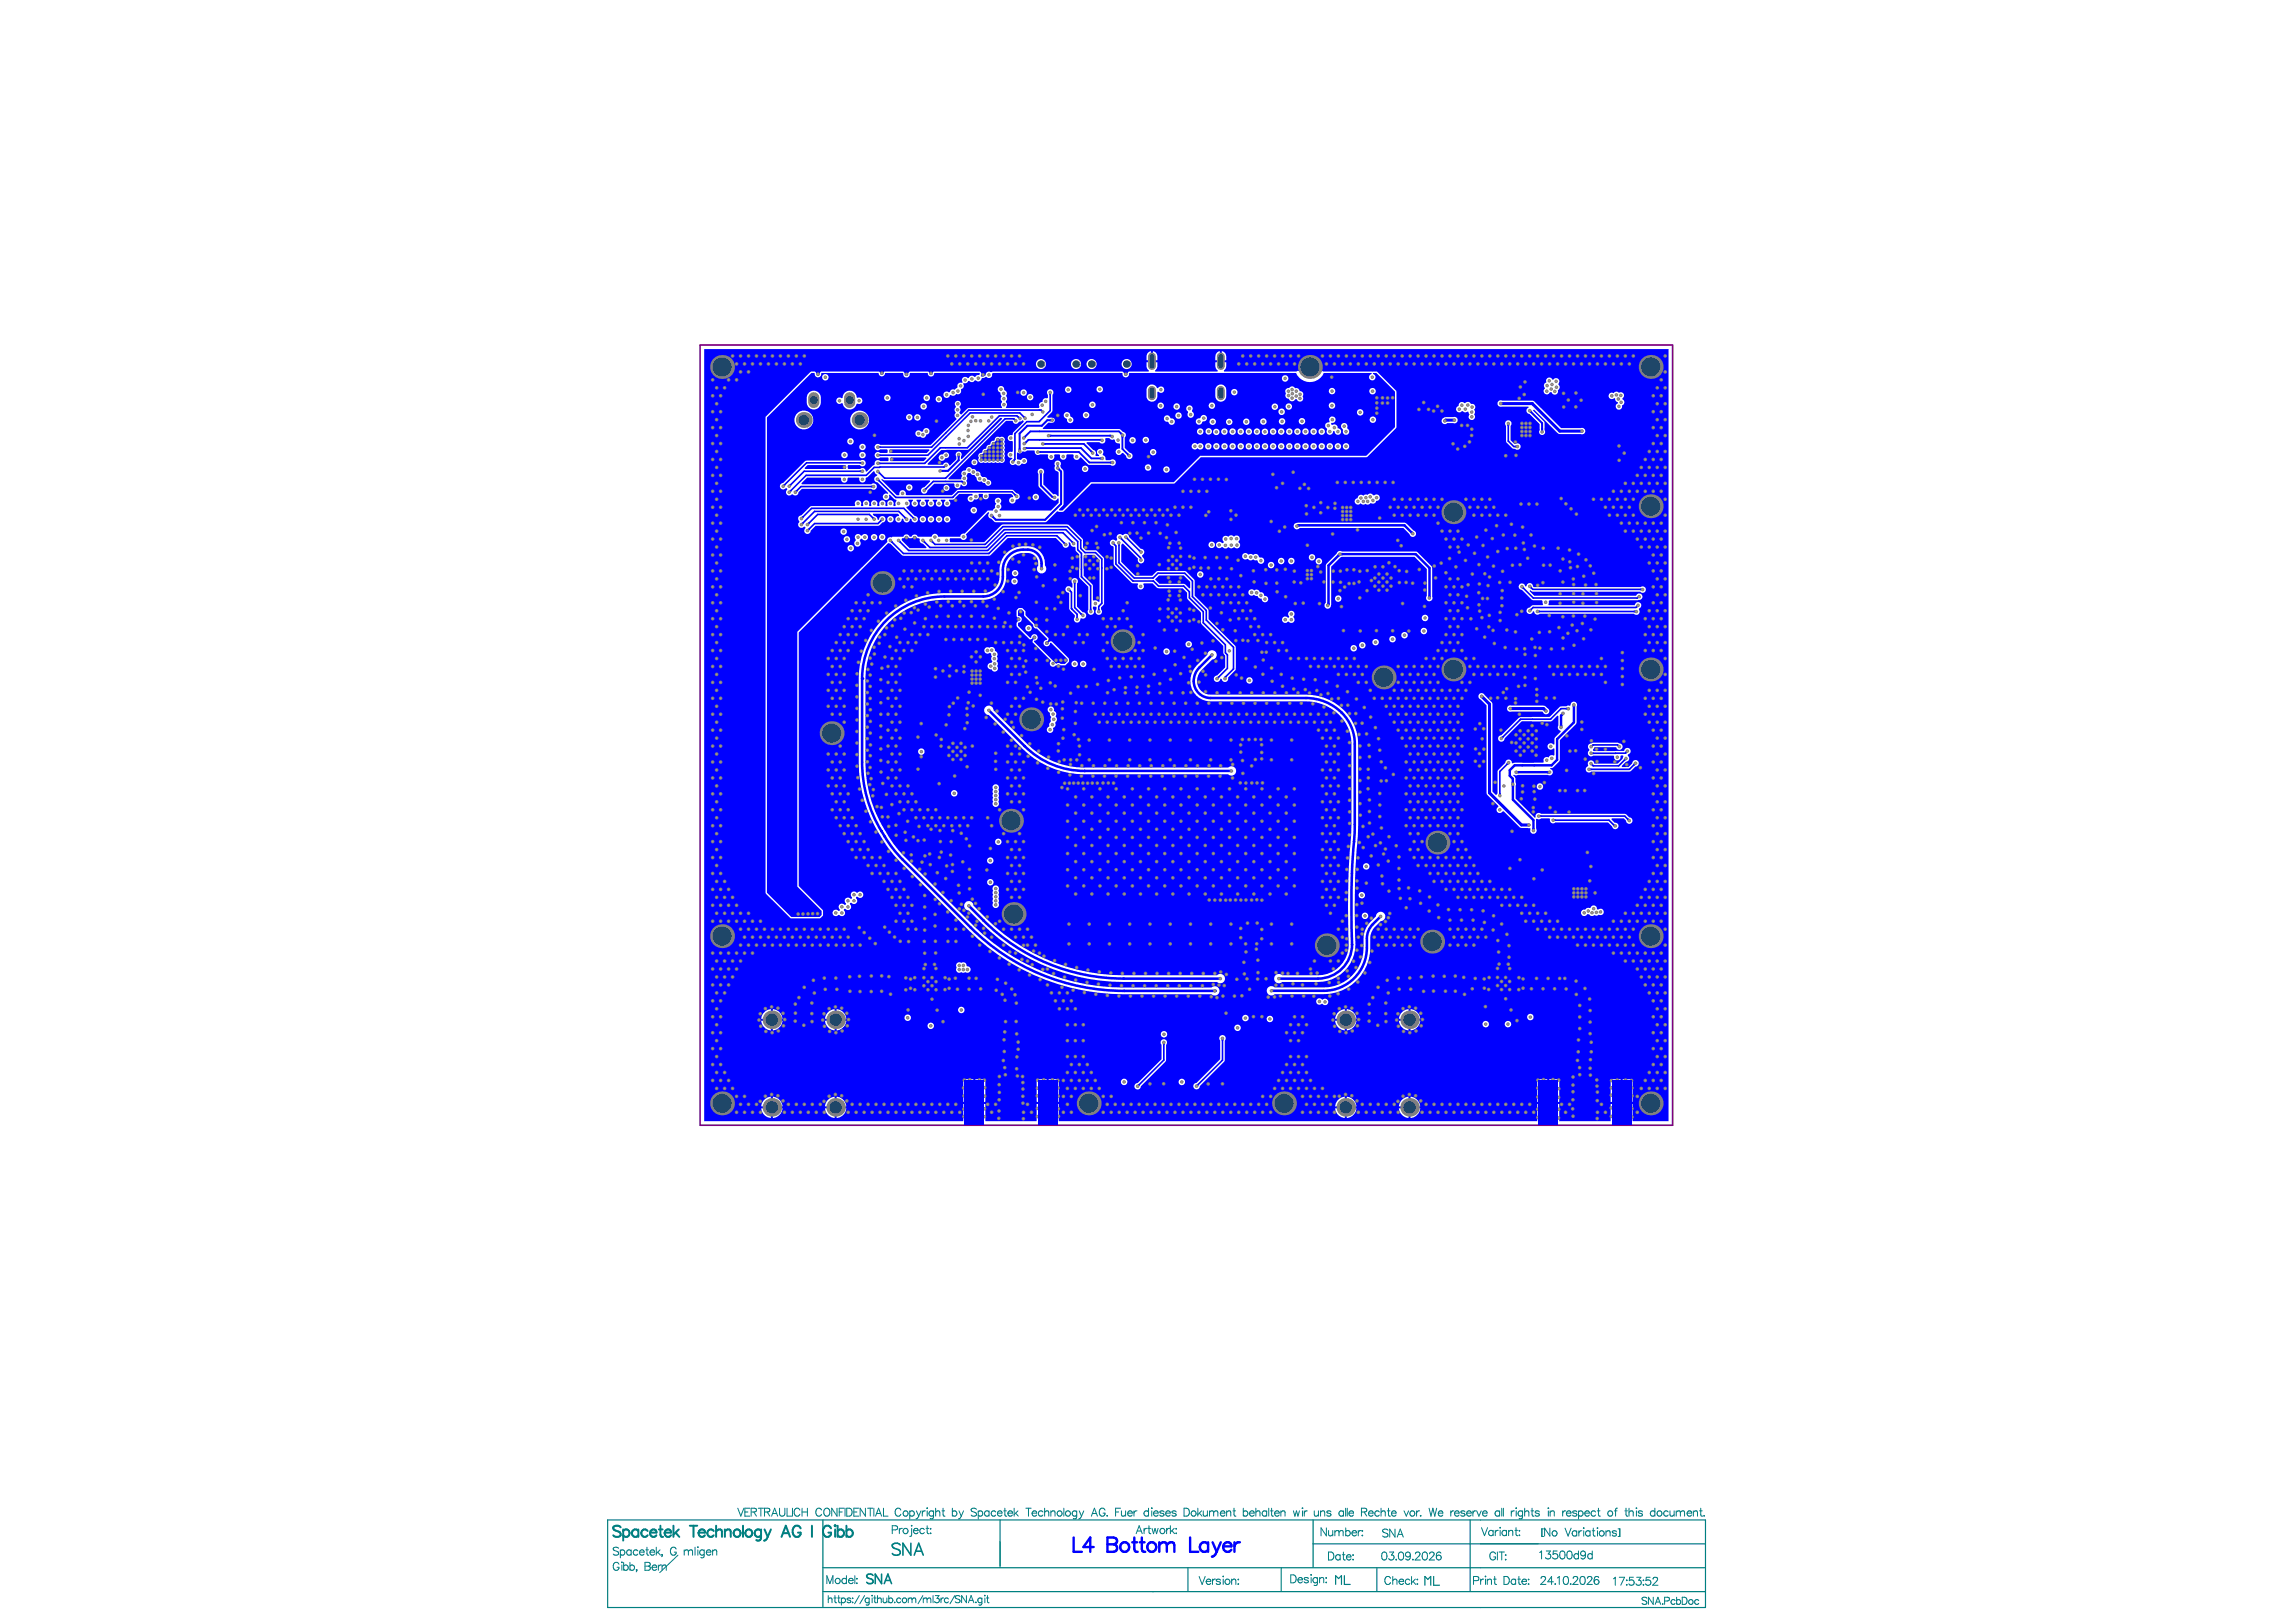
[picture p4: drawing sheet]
<svg xmlns="http://www.w3.org/2000/svg" width="297mm" height="210mm" viewBox="0 0 297 210" stroke-linecap="round" stroke-linejoin="round" font-family="sans-serif">
<path d="M90.6 44.6h125.8v101h-125.8z" fill="none" stroke="#800080" stroke-width=".21"/>
<g fill="none" stroke="#008080" stroke-width=".15">
<path d="M78.6 196.7h142v11.3h-142zM106.5 196.7v11.3M129.4 196.7v6.2M169.9 199.8h50.7M169.9 196.7v6.2M190.2 196.7v9.3M106.5 206h114.1M106.5 202.9h114.1M153.7 202.9v3.1M165.8 202.9v3.1M172.8 205v-1.1l.4 .4 .3-.4v1.1M173.9 203.9v1.1h.8"/>
<path d="M178.1 202.9v3.1M184.3 205.1v-1.1l.4 .4 .4-.4v1.1M185.5 204v1.1h.7"/>
</g>
<path d="M116.5 199.9a.58 .58 0 0 0-.6-.2 .58 .58 0 0 0-.5 .4l.2 .2 .6 .2a.38 .38 0 0 1 .3 .3 .38 .38 0 0 1-.2 .4 .71 .71 0 0 1-.9-.2M117.8 199.7v1.6l-1-1.6v1.6M113 203.9a.47 .47 0 0 0-.5-.2 .47 .47 0 0 0-.4 .3l.1 .2 .5 .2a.3 .3 0 0 1 .2 .2 .3 .3 0 0 1-.1 .3 .57 .57 0 0 1-.7-.1M114.1 203.7v1.2l-.9-1.2v1.2M114.4 204.9l.5-1.2 .4 1.2M114.6 204.5h.6M118.3 201.3l.6-1.6 .5 1.6M118.5 200.7h.7" fill="none" stroke="#008080" stroke-width=".21"/>
<g fill="none" stroke="#008080" stroke-width=".13">
<path d="M95.4 195.2l.4 1 .4-1M96.4 195.7h.4M97 195.2h-.6v1h.6M97.2 195.7l.6-.1 .1-.1-.1-.2-.2-.1h-.4v1M97.5 195.7l.4 .5M98.1 195.2h.7M98.4 195.2v1M98.9 195.7l.6-.1 .1-.1-.1-.2-.2-.1h-.4v1M99.2 195.7l.4 .5M99.8 196.2l.4-1 .4 1M100 195.9h.5M100.9 195.2v.7a.35 .35 0 0 0 .3 .3 .35 .35 0 0 0 .3-.3v-.7"/>
<path d="M101.8 195.2v1h.6M102.5 195.2v1M103.5 195.4a.38 .38 0 0 0-.5-.2 .38 .38 0 0 0-.3 .4v.2a.38 .38 0 0 0 .3 .4 .38 .38 0 0 0 .5-.2M103.8 195.7h.7M103.8 195.2v1M104.5 195.2v1M106.3 195.4a.38 .38 0 0 0-.4-.2 .38 .38 0 0 0-.4 .4v.2a.38 .38 0 0 0 .4 .4 .38 .38 0 0 0 .4-.2M106.7 195.3a.38 .38 0 0 1 .4-.1 .38 .38 0 0 1 .3 .4v.2a.39 .39 0 0 1-.4 .4 .39 .39 0 0 1-.4-.4zM108.3 195.2v1l-.7-1v1M108.6 195.7h.4M109.2 195.2h-.6v1M109.3 195.2v1"/>
<path d="M109.5 195.2h.4a.55 .55 0 0 1 .3 .5 .55 .55 0 0 1-.3 .5h-.4zM110.5 195.7h.4M111.1 195.2h-.6v1h.6M112 195.2v1l-.7-1v1M112.2 195.2h.7M112.6 195.2v1M113.1 195.2v1M113.3 196.2l.4-1 .4 1M113.4 195.9h.5M114.3 195.2v1h.6M115.4 198h.5a.27 .27 0 0 0 .2-.3 .27 .27 0 0 0-.2-.3h-.5v1.1M116.3 197.8v.7"/>
<path d="M116.5 195.4a.38 .38 0 0 0-.4-.2 .38 .38 0 0 0-.3 .4v.2a.38 .38 0 0 0 .3 .4 .38 .38 0 0 0 .4-.2M116.7 197.8a.33 .33 0 0 0-.4 .3M117.7 195.7a.33 .33 0 0 1 .5-.1 .33 .33 0 0 1 0 .5 .33 .33 0 0 1-.5 0M117.7 195.5v1.1M117.9 197.4h.1zM117.9 197.8v.8v.2h-.2M118.2 198.1v.1a.32 .32 0 0 0 .2 .3 .32 .32 0 0 0 .4-.2M118.2 197.9a.28 .28 0 0 1 .4-.1 .28 .28 0 0 1 .2 .3h-.6zM118.6 195.5l.3 .7M118.9 196.2l-.1 .2-.3 .2M119.1 195.5l-.2 .7M119.3 195.5v.7"/>
<path d="M119.6 197.9a.33 .33 0 0 0-.5 0 .33 .33 0 0 0 0 .5 .33 .33 0 0 0 .5-.1M119.7 195.5a.33 .33 0 0 0-.4 .3M119.8 197.8h.3M119.9 195.2h.1zM120 197.4v.9v.1l.2 .1M120 195.5v.7M120.3 198.4h.1zM120.4 197.8v.1zM120.8 195.7a.33 .33 0 0 0-.5-.1 .33 .33 0 0 0 0 .5 .33 .33 0 0 0 .5 0M120.8 195.5v.8a.27 .27 0 0 1-.2 .2 .27 .27 0 0 1-.3 0M121 195.7l.3-.2 .2 .1 .1 .6M121 195.2v1"/>
<path d="M121.9 195.5h.3M122 195.2v.8l.1 .2h.2M123.2 195.7a.33 .33 0 0 1 .5-.1 .33 .33 0 0 1 0 .5 .33 .33 0 0 1-.5 0M123.2 195.2v1M124.1 195.5l.3 .7M124.4 196.2l-.1 .2-.3 .2M124.7 195.5l-.3 .7M126.3 195.3a.39 .39 0 0 0-.3-.1 .39 .39 0 0 0-.4 .2l.1 .2 .5 .2 .1 .3a.45 .45 0 0 1-.7 0M126.6 195.7a.33 .33 0 0 1 .4-.1 .33 .33 0 0 1 0 .5 .33 .33 0 0 1-.4 0M126.6 195.5v1.1M128 195.7a.33 .33 0 0 0-.5-.1 .33 .33 0 0 0 0 .5 .33 .33 0 0 0 .5 0M128 195.5v.7"/>
<path d="M128.8 195.7a.33 .33 0 0 0-.5-.1 .33 .33 0 0 0 0 .5 .33 .33 0 0 0 .5 0M129 195.8v.1a.32 .32 0 0 0 .3 .3 .32 .32 0 0 0 .3-.1M129.1 195.7a.28 .28 0 0 1 .3-.2 .28 .28 0 0 1 .2 .3h-.6zM129.9 195.5h.3M130 195.2v.8v.2h.2M130.4 195.8v.1a.32 .32 0 0 0 .2 .3 .32 .32 0 0 0 .4-.1M130.4 195.7a.28 .28 0 0 1 .4-.2 .28 .28 0 0 1 .2 .3h-.6zM131.2 195.2v1M131.4 195.8l.3 .4M131.7 195.5l-.5 .5M132.7 195.2h.7M133.1 195.2v1"/>
<path d="M133.5 195.8v.1a.32 .32 0 0 0 .3 .3 .32 .32 0 0 0 .3-.1M133.6 195.7a.28 .28 0 0 1 .3-.2 .28 .28 0 0 1 .2 .3h-.6zM134.9 195.7a.33 .33 0 0 0-.5-.1 .33 .33 0 0 0 0 .5 .33 .33 0 0 0 .5 0M135.1 195.7l.3-.2 .2 .1 .1 .6M135.1 195.2v1M136 195.7l.2-.2 .2 .1 .1 .6M136 195.5v.7M137.6 195.2v1M139.3 195.7a.33 .33 0 0 0-.5-.1 .33 .33 0 0 0 0 .5 .33 .33 0 0 0 .5 0M139.3 195.5v.8a.27 .27 0 0 1-.2 .2 .27 .27 0 0 1-.2 0M139.6 195.5l.3 .7M139.9 196.2l-.1 .2-.2 .2"/>
<path d="M140.2 195.5l-.3 .7M141.2 196.2l.4-1 .4 1M141.3 195.9h.5M143 195.4a.38 .38 0 0 0-.5-.2 .38 .38 0 0 0-.3 .4v.2a.37 .37 0 0 0 .4 .4 .37 .37 0 0 0 .4-.4h-.3M143.2 196.1v.1zM144.3 195.7h.4M145 195.2h-.7v1M145.1 195.5v.7h.3l.2-.2M145.6 195.5v.7M145.9 195.8v.1a.32 .32 0 0 0 .2 .3 .32 .32 0 0 0 .4-.1M145.9 195.7a.28 .28 0 0 1 .4-.2 .28 .28 0 0 1 .2 .3h-.6zM146.7 195.5v.7"/>
<path d="M147 198.5l.4-1.1 .4 1.1M147.1 195.5a.33 .33 0 0 0-.4 .3M147.1 198.1h.5M148 197.8v.7M148.4 197.8a.33 .33 0 0 0-.4 .3M148.5 197.8h.3M148.6 195.7a.33 .33 0 0 0-.5-.1 .33 .33 0 0 0 0 .5 .33 .33 0 0 0 .5 0M148.6 195.2v1M148.6 197.4v.9l.1 .1 .2 .1M149 195.2h.1zM149 195.5v.7M149 197.8l.2 .7 .2-.7 .2 .7 .2-.7"/>
<path d="M149.2 195.8v.1a.32 .32 0 0 0 .3 .3 .32 .32 0 0 0 .3-.1M149.4 195.6h.3l.1 .2h-.6zM150.6 195.7a.31 .31 0 0 0-.6 0l.2 .1 .3 .1 .1 .2a.31 .31 0 0 1-.6 0M150.8 195.8v.1a.32 .32 0 0 0 .2 .3 .32 .32 0 0 0 .4-.1M150.9 195.7a.28 .28 0 0 1 .3-.2 .28 .28 0 0 1 .2 .3h-.6zM150.9 197.8v.7M151.3 197.8a.33 .33 0 0 0-.4 .3M151.4 197.4v1.1M151.6 198.1l.4 .4M151.9 197.8l-.5 .5M152.1 198.4h.1zM152.2 195.7a.31 .31 0 0 0-.6 0l.2 .1 .3 .1 .1 .2a.31 .31 0 0 1-.6 0"/>
<path d="M152.2 197.8v.1zM153.2 195.2h.3a.55 .55 0 0 1 .4 .5 .55 .55 0 0 1-.4 .5h-.3zM155 195.2v1M155.2 195.8l.3 .4M155.5 195.5l-.5 .5M155.7 195.5v.7h.3l.2-.2M156.2 195.5v.7M156.5 195.7l.2-.2 .3 .1v.1M156.5 195.5v.7M157 195.7l.3-.2 .2 .1 .1 .6M157 195.7v.5M157.9 195.8v.1a.32 .32 0 0 0 .2 .3 .32 .32 0 0 0 .4-.1"/>
<path d="M157.9 195.7a.28 .28 0 0 1 .4-.2 .28 .28 0 0 1 .2 .3h-.6zM158.7 195.7l.2-.2 .3 .1v.6M158.7 195.5v.7M159.5 195.5h.3M159.6 195.2v.8l.1 .2h.2M160.9 195.7a.33 .33 0 0 1 .4-.1 .33 .33 0 0 1 0 .5 .33 .33 0 0 1-.4 0M160.9 195.2v1M161.7 195.8v.1a.32 .32 0 0 0 .2 .3 .32 .32 0 0 0 .4-.1M161.7 195.7a.28 .28 0 0 1 .3-.2 .28 .28 0 0 1 .3 .3h-.6zM162.5 195.7l.2-.2 .3 .1v.6M162.5 195.2v1M163.9 195.7a.33 .33 0 0 0-.5-.1 .33 .33 0 0 0 0 .5 .33 .33 0 0 0 .5 0"/>
<path d="M163.9 195.5v.7M164.1 195.2v1M164.4 195.5h.3M164.5 195.2v.8l.1 .2h.2M164.9 195.8v.1a.32 .32 0 0 0 .2 .3 .32 .32 0 0 0 .4-.1M165 195.7a.28 .28 0 0 1 .3-.2 .28 .28 0 0 1 .2 .3h-.6zM165.7 195.7l.3-.2 .2 .1 .1 .6M165.7 195.5v.7M167.3 195.5l.2 .7 .2-.7 .2 .7 .2-.7M168.5 195.2h.1zM168.5 195.5v.7M168.7 195.5v.7"/>
<path d="M169.1 195.5a.33 .33 0 0 0-.4 .3M170 195.5l.1 .7h.2l.3-.2M170.6 195.5v.7M170.8 195.7l.3-.2 .2 .1 .1 .6M170.8 195.5v.7M171.6 197.7v1.1l-.7-1.1v1.1M171.9 198.1v.6l.3 .1 .2-.2M172.2 195.7a.31 .31 0 0 0-.5 0l.1 .1 .3 .1 .1 .2a.31 .31 0 0 1-.5 0M172.4 198.1v.7M172.7 198.3l.2-.2h.3v.2M172.7 198.1v.7M173.2 198.3l.3-.2h.2l.1 .7"/>
<path d="M173.2 198.3v.5M173.8 195.7a.33 .33 0 0 0-.5-.1 .33 .33 0 0 0 0 .5 .33 .33 0 0 0 .5 0M173.8 195.5v.7M174.1 195.2v1M174.1 198.2a.33 .33 0 0 1 .5 0 .33 .33 0 0 1 0 .5 .33 .33 0 0 1-.5-.1M174.1 197.7v1.1M174.3 195.2v1M174.5 195.8v.1a.32 .32 0 0 0 .3 .3 .32 .32 0 0 0 .3-.1M174.6 195.7a.28 .28 0 0 1 .3-.2 .28 .28 0 0 1 .2 .3h-.6zM174.9 198.4v.1a.32 .32 0 0 0 .2 .3 .32 .32 0 0 0 .4-.2M175 198.2a.28 .28 0 0 1 .3-.1 .28 .28 0 0 1 .2 .3h-.6zM175.7 198.1v.7"/>
<path d="M176.1 198.1a.33 .33 0 0 0-.4 .3M176.1 195.7l.6-.1 .1-.1v-.2l-.2-.1h-.5v1M176.2 198.1h.1zM176.2 198.7h.1zM176.5 195.7l.3 .5M177.1 195.8v.1a.32 .32 0 0 0 .2 .3 .32 .32 0 0 0 .3-.1M177.1 195.7a.28 .28 0 0 1 .3-.2 .28 .28 0 0 1 .2 .3h-.5zM178.5 195.7a.33 .33 0 0 0-.5-.1 .33 .33 0 0 0 0 .5 .33 .33 0 0 0 .5 0M178.7 195.7l.2-.2 .3 .1v.6M178.7 195.2v1M179.5 195.5h.3M179.6 198a.39 .39 0 0 0-.4-.1 .39 .39 0 0 0-.3 .2l.1 .2 .5 .2 .1 .3a.45 .45 0 0 1-.7 0"/>
<path d="M179.6 195.2v.8l.1 .2h.2M180 195.8v.1a.32 .32 0 0 0 .3 .3 .32 .32 0 0 0 .3-.1M180.1 195.7a.28 .28 0 0 1 .3-.2 .28 .28 0 0 1 .2 .3h-.6zM180.5 197.9v1l-.7-1v1M180.8 198.9l.4-1 .3 1M180.9 198.6h.5M181.6 195.5l.3 .7 .3-.7M183.3 195.5v.7M183.7 195.5a.33 .33 0 0 0-.4 .3M183.7 196.2h.1zM184.9 195.2l.2 1 .3-1 .2 1 .3-1M186.1 195.8v.1a.32 .32 0 0 0 .2 .3 .32 .32 0 0 0 .4-.1"/>
<path d="M186.1 195.7a.28 .28 0 0 1 .4-.2 .28 .28 0 0 1 .2 .3h-.6zM187.7 195.5v.7M188.1 195.5a.33 .33 0 0 0-.4 .3M188.2 195.8v.1a.32 .32 0 0 0 .2 .3 .32 .32 0 0 0 .4-.1M188.2 195.7a.28 .28 0 0 1 .4-.2 .28 .28 0 0 1 .2 .3h-.6zM189.5 195.7a.31 .31 0 0 0-.5 0l.1 .1 .4 .1v.2a.31 .31 0 0 1-.5 0M189.7 195.8v.1a.32 .32 0 0 0 .3 .3 .32 .32 0 0 0 .3-.1M189.8 195.7a.28 .28 0 0 1 .3-.2 .28 .28 0 0 1 .2 .3h-.6zM190.6 195.5v.7M190.9 195.5a.33 .33 0 0 0-.3 .3M191 195.5l.3 .7 .3-.7M191.7 197.7l.4 1 .3-1"/>
<path d="M191.8 195.8v.1a.32 .32 0 0 0 .2 .3 .32 .32 0 0 0 .4-.1M191.8 195.7a.28 .28 0 0 1 .4-.2 .28 .28 0 0 1 .2 .3h-.6zM193.2 198v.7M193.2 198.2a.33 .33 0 0 0-.5-.1 .33 .33 0 0 0 0 .5 .33 .33 0 0 0 .5 0M193.4 198v.7M193.8 198a.33 .33 0 0 0-.4 .3M194 195.7a.33 .33 0 0 0-.5-.1 .33 .33 0 0 0 0 .5 .33 .33 0 0 0 .5 0M194 195.5v.7M194 197.7h.1zM194.1 198v.7M194.3 195.2v1M194.5 195.2v1"/>
<path d="M194.9 198.2a.33 .33 0 0 0-.5-.1 .33 .33 0 0 0 0 .5 .33 .33 0 0 0 .5 0M194.9 198v.7M195.2 198.2l.2-.2 .3 .1v.6M195.2 198v.7M195.5 195.5v.7M195.9 195.5a.33 .33 0 0 0-.4 .3M196 198h.3M196.1 195.2h.1zM196.1 197.7v.8l.1 .2h.2M196.2 195.5v.7M196.5 198.1h.1zM196.5 198.7h.1z"/>
<path d="M197 195.7a.33 .33 0 0 0-.5-.1 .33 .33 0 0 0 0 .5 .33 .33 0 0 0 .5 0M197 195.5v.8a.27 .27 0 0 1-.2 .2 .27 .27 0 0 1-.3 0M197.3 195.7l.2-.2 .2 .1 .1 .6M197.3 195.2v1M198.1 195.5h.3M198.2 195.2v.8l.1 .2h.2M199.1 195.7a.31 .31 0 0 0-.5 0l.1 .1 .4 .1v.2a.31 .31 0 0 1-.5 0M199.5 197.9v.9M199.7 197.9h-.3v.9h.3M200.3 195.2h.1zM200.3 195.5v.7M200.5 197.8v1l-.7-1v1"/>
<path d="M200.5 195.7l.3-.2 .2 .1 .1 .6M200.5 195.5v.7M202.2 195.5v.7M202.5 197.8l.4 1 .4-1M202.6 195.5a.33 .33 0 0 0-.4 .3M202.7 195.8v.1a.32 .32 0 0 0 .2 .3 .32 .32 0 0 0 .3-.1M202.8 195.6h.3l.1 .2h-.5zM204 198.2a.33 .33 0 0 0-.5 0 .33 .33 0 0 0 0 .5 .33 .33 0 0 0 .5-.1M204 198.1v.7M204 195.7a.31 .31 0 0 0-.5 0l.1 .1 .4 .1v.2a.31 .31 0 0 1-.5 0M204.2 195.5v1.1M204.2 195.7a.33 .33 0 0 1 .5-.1 .33 .33 0 0 1 0 .5 .33 .33 0 0 1-.5 0"/>
<path d="M204.3 198.1v.7M204.6 198.1a.33 .33 0 0 0-.3 .3M204.8 197.8h.1zM204.9 198.1v.7M205 195.8v.1a.32 .32 0 0 0 .3 .3 .32 .32 0 0 0 .3-.1M205.2 195.6h.3l.1 .2h-.6zM205.7 198.2a.33 .33 0 0 0-.5 0 .33 .33 0 0 0 0 .5 .33 .33 0 0 0 .5-.1M205.7 198.1v.7M206 198.1h.3M206.1 197.8v.8l.1 .1 .2 .1M206.4 195.7a.33 .33 0 0 0-.5-.1 .33 .33 0 0 0 0 .5 .33 .33 0 0 0 .5 0M206.6 197.8h.1z"/>
<path d="M206.6 195.5h.4M206.7 198.1v.7M206.8 195.2v.8v.2h.2M207.8 198.3l.2-.2h.3v.7M207.8 198.1v.7M208.9 195.5h.3M209.1 198.2a.31 .31 0 0 0-.5 0v.1l.5 .2v.1a.31 .31 0 0 1-.5 0M209.3 195.2h-.2l-.1 .2v.8M209.3 197.9h.3v.9h-.3M209.5 197.9v.9M210.2 195.5h.4M210.4 195.2v.8v.2h.2"/>
<path d="M210.8 195.7l.2-.2 .2 .1 .1 .6M210.8 195.2v1M211.7 195.2h.1zM211.7 195.5v.7M212.5 195.7a.31 .31 0 0 0-.6 0l.2 .1 .3 .1 .1 .2a.31 .31 0 0 1-.6 0M214.1 195.7a.33 .33 0 0 0-.5-.1 .33 .33 0 0 0 0 .5 .33 .33 0 0 0 .5 0M214.1 195.2v1M215.8 195.7a.33 .33 0 0 0-.5-.1 .33 .33 0 0 0 0 .5 .33 .33 0 0 0 .5 0M216 195.5l.1 .7h.2l.3-.2M216.6 195.5v.7M216.9 195.7l.2-.2 .2 .1 .1 .1M216.9 195.5v.7"/>
<path d="M217.4 195.7l.2-.2 .3 .1v.6M217.4 195.7v.5M218.3 195.8v.1a.32 .32 0 0 0 .2 .3 .32 .32 0 0 0 .3-.1M218.3 195.7a.28 .28 0 0 1 .3-.2 .28 .28 0 0 1 .2 .3h-.5zM219.1 195.7l.2-.2 .3 .1v.6M219.1 195.5v.7M219.9 195.5h.3M220 195.2v.8l.1 .2h.2M220.4 196.2h.1zM80 200.4a.39 .39 0 0 0-.4-.2 .39 .39 0 0 0-.3 .3l.1 .1 .5 .2 .1 .3a.45 .45 0 0 1-.7 0M80.1 202.4a.38 .38 0 0 0-.5-.2 .38 .38 0 0 0-.3 .4v.2a.37 .37 0 0 0 .4 .4 .37 .37 0 0 0 .4-.4h-.3M80.3 200.7a.33 .33 0 0 1 .4 0 .33 .33 0 0 1 0 .5 .33 .33 0 0 1-.4-.1"/>
<path d="M80.3 200.6v1M80.4 202.2h.1zM80.5 202.5v.7M80.7 202.7a.33 .33 0 0 1 .5-.1 .33 .33 0 0 1 0 .5 .33 .33 0 0 1-.5 0M80.7 202.2v1M81.5 202.7a.33 .33 0 0 1 .5-.1 .33 .33 0 0 1 0 .5 .33 .33 0 0 1-.5 0M81.5 202.2v1M81.7 200.7a.33 .33 0 0 0-.5 0 .33 .33 0 0 0 0 .5 .33 .33 0 0 0 .5-.1M81.7 200.6v.7M82.3 203.2h.1zM82.4 203.2l-.1 .2M82.5 200.7a.33 .33 0 0 0-.5 0 .33 .33 0 0 0 0 .5 .33 .33 0 0 0 .5-.1"/>
<path d="M82.7 200.9v.1a.32 .32 0 0 0 .3 .3 .32 .32 0 0 0 .3-.2M82.8 200.7a.28 .28 0 0 1 .3-.1 .28 .28 0 0 1 .2 .3h-.6zM83.4 202.2h.5l.2 .1v.2l-.2 .2a.27 .27 0 0 1 .2 .2 .27 .27 0 0 1-.2 .3h-.5zM83.4 202.7h.5M83.5 200.6h.4M83.7 200.2v.9v.1l.2 .1M84.1 200.9v.1a.32 .32 0 0 0 .2 .3 .32 .32 0 0 0 .4-.2M84.1 200.7a.28 .28 0 0 1 .4-.1 .28 .28 0 0 1 .2 .3h-.6zM84.4 202.8v.1a.32 .32 0 0 0 .2 .3 .32 .32 0 0 0 .3-.1M84.4 202.7a.28 .28 0 0 1 .3-.2 .28 .28 0 0 1 .2 .3h-.5zM84.9 200.2v1.1M85.1 200.9l.3 .4"/>
<path d="M85.2 202.5v.7M85.4 200.6l-.5 .5M85.6 202.5a.33 .33 0 0 0-.4 .3M85.6 201.2h.1zM85.7 202.7l.2-.2 .2 .1 .1 .6M85.7 202.5v.7M85.7 201.2l-.1 .3M87.5 200.5a.38 .38 0 0 0-.5-.3 .38 .38 0 0 0-.3 .4v.3a.37 .37 0 0 0 .4 .4 .37 .37 0 0 0 .4-.4h-.3M87.7 201.3l-2.3 2.2M88.5 200.8l.3-.2h.2l.1 .2M88.5 200.6v.7M89.1 200.8l.2-.2h.2l.1 .7"/>
<path d="M89.1 200.8v.5M89.9 200.2v1.1M90.2 200.2h.1zM90.3 200.6v.7M91.1 200.7a.33 .33 0 0 0-.5 0 .33 .33 0 0 0 0 .5 .33 .33 0 0 0 .5-.1M91.1 200.6v.8a.27 .27 0 0 1-.2 .2 .27 .27 0 0 1-.2 0M91.4 200.9v.1a.32 .32 0 0 0 .2 .3 .32 .32 0 0 0 .4-.2M91.4 200.7a.28 .28 0 0 1 .4-.1 .28 .28 0 0 1 .2 .3h-.6zM92.2 200.8l.2-.2h.3v.7M92.2 200.6v.7M107 204.9v-1l.4 1 .4-1v1M107.2 206.5v.9"/>
<path d="M107.2 207l.2-.2h.2v.6M107.9 206.8h.3M108 206.5v.7l.1 .2h.1M108.4 206.8h.3M108.5 206.5v.7v.2h.2M108.9 206.9a.3 .3 0 0 1 .4 0 .3 .3 0 0 1 0 .4 .3 .3 0 0 1-.4 0M108.9 206.8v.9M109.5 204.4a.33 .33 0 0 0-.5 0 .33 .33 0 0 0 0 .4 .33 .33 0 0 0 .5 0M109.5 203.9v1M109.8 204.5v.1a.32 .32 0 0 0 .2 .3 .32 .32 0 0 0 .4-.1M109.8 204.4a.28 .28 0 0 1 .4-.2 .28 .28 0 0 1 .2 .3h-.6zM110.1 206.9l-.2-.1h-.3v.2l.4 .1 .1 .2-.2 .1-.3-.1"/>
<path d="M110.3 207.4h.1zM110.3 206.8v.1zM110.6 203.9v1M110.8 204.3h.1zM110.8 204.9h.1zM111.2 206.5l-.6 1M111.9 206.5l-.7 1M112.4 206.9a.3 .3 0 0 0-.4 0 .3 .3 0 0 0 0 .4 .3 .3 0 0 0 .4 0M112.4 206.8v.8l-.1 .1h-.2M112.8 206.5h.1zM112.8 206.8v.6M113 206.8h.3"/>
<path d="M113.2 206.5v.7v.2h.2M113.5 207l.2-.2h.3v.6M113.5 206.5v.9M114.3 206.8v.6h.2l.2-.2M114.7 206.8v.6M115 206.9a.3 .3 0 0 1 .4 0 .3 .3 0 0 1 0 .4 .3 .3 0 0 1-.4 0M115 206.5v.9M115.7 207.4h.1zM116.5 206.9a.3 .3 0 0 0-.4 0 .3 .3 0 0 0 0 .4 .3 .3 0 0 0 .4 0M117.5 207l.2-.2h.2l.1 .2M117.5 206.8v.6M118 207l.2-.2h.2l.1 .6"/>
<path d="M118 207v.4M119.4 206.5l-.6 1M119.5 207l.2-.2h.2v.2M119.5 206.8v.6M119.9 207l.3-.2h.2v.6M119.9 207v.4M120.7 206.5v.9M121 206.5h.5l-.3 .3a.31 .31 0 0 1 .2 .5 .31 .31 0 0 1-.5-.1M121.7 206.8v.6M122.1 206.8a.3 .3 0 0 0-.4 .3M122.7 206.9a.3 .3 0 0 0-.4 0 .3 .3 0 0 0 0 .4 .3 .3 0 0 0 .4 0M123.5 206.5l-.6 1"/>
<path d="M124.2 206.6l-.2-.1-.4 .1 .1 .2 .5 .3v.2l-.2 .1-.4-.1M125 206.5v.9l-.6-.9v.9M125.3 207.4l.3-.9 .4 .9M125.4 207.1h.5M126.2 207.4h.1zM127 206.9a.3 .3 0 0 0-.4 0 .3 .3 0 0 0 0 .4 .3 .3 0 0 0 .4 0M127 206.8v.8l-.1 .1h-.3M127.4 206.5h.1zM127.4 206.8v.6M127.6 206.8h.3M127.7 206.5v.7l.1 .2h.2M155.1 204l.4 1 .4-1"/>
<path d="M156 204.6v.1a.32 .32 0 0 0 .3 .3 .32 .32 0 0 0 .3-.1M156.1 204.5a.28 .28 0 0 1 .3-.1 .28 .28 0 0 1 .2 .2h-.6zM156.9 204.4v.6M157.3 204.4a.33 .33 0 0 0-.4 .2M157.9 204.5a.31 .31 0 0 0-.6 0l.2 .1 .3 .1 .1 .2a.31 .31 0 0 1-.6 0M158.2 204h.1zM158.2 204.4v.6M159.3 204.6l.3-.2h.2l.1 .6M159.3 204.4v.6M160.2 204.4h.1zM160.2 205h.1zM167 203.8h.3a.55 .55 0 0 1 .4 .5 .55 .55 0 0 1-.4 .5h-.3z"/>
<path d="M167.9 204.4v.1a.32 .32 0 0 0 .2 .3 .32 .32 0 0 0 .4-.1M168.1 204.2h.3l.1 .2h-.6zM169.3 204.3a.31 .31 0 0 0-.6 0l.1 .1 .4 .1 .1 .2a.31 .31 0 0 1-.6 0M169.6 203.8h.1zM169.6 204.1v.7M170.4 204.3a.33 .33 0 0 0-.4-.1 .33 .33 0 0 0 0 .5 .33 .33 0 0 0 .4 0M170.4 204.1v.8a.27 .27 0 0 1-.1 .3 .27 .27 0 0 1-.3-.1M170.7 204.3l.3-.2 .2 .1 .1 .6M170.7 204.1v.7M171.5 204.2h.1zM171.5 204.8h.1zM171.9 200.9h.3a.55 .55 0 0 1 .4 .5 .55 .55 0 0 1-.4 .5h-.3z"/>
<path d="M173.4 201.3a.33 .33 0 0 0-.5 0 .33 .33 0 0 0 0 .5 .33 .33 0 0 0 .5-.1M173.4 201.2v.7M173.7 201.2h.3M173.8 200.9v.8v.1l.2 .1M174.2 201.5v.1a.32 .32 0 0 0 .2 .3 .32 .32 0 0 0 .4-.2M174.2 201.3a.28 .28 0 0 1 .4-.1 .28 .28 0 0 1 .2 .3h-.6zM175 201.2h.1zM175 201.8h.1zM178.9 200.9a.34 .34 0 0 1 .5 .1 .48 .48 0 0 1 0 .6 .48 .48 0 0 1-.5 .2 .8 .8 0 0 1 0-.9zM179.8 200.9h.5l-.3 .3a.34 .34 0 0 1 .3 .6 .34 .34 0 0 1-.6-.1M179.9 204.3a.38 .38 0 0 0-.4-.3 .38 .38 0 0 0-.3 .4v.2a.38 .38 0 0 0 .3 .4 .38 .38 0 0 0 .4-.2M180.2 204.6l.2-.2h.3v.6"/>
<path d="M180.2 204v1M180.6 201.8h.1zM181 204.6v.1a.32 .32 0 0 0 .2 .3 .32 .32 0 0 0 .4-.1M181 204.5a.28 .28 0 0 1 .4-.1 .28 .28 0 0 1 .2 .2h-.6zM181.1 200.9a.34 .34 0 0 1 .4 .1 .48 .48 0 0 1 .1 .6 .48 .48 0 0 1-.5 .2 .8 .8 0 0 1 0-.9zM182.4 204.5a.33 .33 0 0 0-.5 0 .33 .33 0 0 0 0 .4 .33 .33 0 0 0 .5 0M182.5 201.2a.49 .49 0 0 1-.4 .7l-.2-.2M182.6 204v1M182.7 201.8h.1zM182.8 204.6l.4 .4M183.1 204.4l-.5 .4M183.1 201.1l.2-.2h.3l.1 .1-.1 .4-.5 .5h.7"/>
<path d="M183.4 204.4v.1zM183.4 204.9v.1zM184.1 200.9a.33 .33 0 0 1 .5 .1 .48 .48 0 0 1 .1 .6 .48 .48 0 0 1-.6 .2 .79 .79 0 0 1 0-.9zM185 201.1l.1-.2h.3l.1 .1-.1 .4-.5 .5h.7M186.4 201a.3 .3 0 0 0-.4-.1l-.2 .6M190.6 204.6h.5a.27 .27 0 0 0 .2-.3 .27 .27 0 0 0-.2-.3h-.5v1M191.6 204.4v.6M191.9 204.4a.33 .33 0 0 0-.3 .2M192.2 204v.1zM192.2 204.4v.6M192.4 204.6l.3-.2h.2l.1 .6M192.4 204.4v.6"/>
<path d="M193.2 204.4h.4M193.4 204v.8v.2h.2M193.5 201.1a.38 .38 0 0 0-.4-.3 .38 .38 0 0 0-.4 .4v.3a.37 .37 0 0 0 .4 .4 .37 .37 0 0 0 .4-.4h-.3M193.7 200.8v1.1M193.9 200.8h.7M194.3 200.8v1.1M194.6 204h.3a.55 .55 0 0 1 .4 .5 .55 .55 0 0 1-.4 .5h-.3zM194.7 201.8h.1zM194.8 201.2v.1zM196.1 204.5a.33 .33 0 0 0-.5 0 .33 .33 0 0 0 0 .4 .33 .33 0 0 0 .5 0M196.1 204.4v.6M196.4 204.4h.3"/>
<path d="M196.5 204v.8l.1 .2h.1M196.9 204.6v.1a.32 .32 0 0 0 .2 .3 .32 .32 0 0 0 .4-.1M196.9 204.5a.28 .28 0 0 1 .4-.1 .28 .28 0 0 1 .2 .2h-.6zM197.7 204.4h.1zM197.8 204.9v.1zM199.2 200.9l.2-.2v1M199.4 204.3l.2-.3 .3 .1 .1 .1-.2 .4-.5 .4h.7M200 200.7h.6l-.3 .4a.34 .34 0 0 1 .2 .6 .34 .34 0 0 1-.6-.2M201 204.7h-.8l.5-.7v1M201.2 205h.1zM201.5 200.7h-.5l-.1 .5a.36 .36 0 0 1 .6-.1 .36 .36 0 0 1-.1 .6 .36 .36 0 0 1-.5-.2M201.5 204.2l.2-.2v1"/>
<path d="M201.9 200.8a.33 .33 0 0 1 .5 .1 .48 .48 0 0 1 .1 .6 .48 .48 0 0 1-.6 .2 .8 .8 0 0 1 0-.9zM202.4 204.1a.34 .34 0 0 1 .5 .1 .48 .48 0 0 1 0 .6 .48 .48 0 0 1-.5 .2 .8 .8 0 0 1 0-.9zM202.8 200.8a.33 .33 0 0 1 .5 .1 .48 .48 0 0 1 .1 .6 .48 .48 0 0 1-.6 .2 .8 .8 0 0 1 0-.9zM203.2 205h.1zM203.5 204.3l.2-.3 .3 .1 .1 .1-.1 .4-.5 .4h.7M204.2 201.2a.33 .33 0 0 0-.5 0 .33 .33 0 0 0 0 .4 .33 .33 0 0 0 .5 0M204.2 200.7v1M204.5 204.1a.33 .33 0 0 1 .5 .1 .48 .48 0 0 1 .1 .6 .48 .48 0 0 1-.6 .2 .8 .8 0 0 1 0-.9zM205.1 201.1a.49 .49 0 0 1-.4 .6l-.2-.1M205.4 204.3l.2-.3 .3 .1 .1 .1-.2 .4-.5 .4h.7M206 201.2a.33 .33 0 0 0-.5 0 .33 .33 0 0 0 0 .4 .33 .33 0 0 0 .5 0M206 200.7v1"/>
<path d="M206.8 204.2a.3 .3 0 0 0-.4-.1l-.2 .6M208.7 204.3l.3-.2v1M209.5 204.1h.7l-.5 1M210.4 204.5h.1zM210.5 205v.1zM211.3 204.1h-.5v.5a.36 .36 0 0 1 .5-.1 .36 .36 0 0 1 0 .6 .36 .36 0 0 1-.6-.2M211.7 204.1h.6l-.3 .4a.34 .34 0 0 1 .2 .6 .34 .34 0 0 1-.6-.2M212.6 204.5h.1zM212.6 205v.1zM213.1 206.8l-.3-.1-.4 .1 .1 .2 .5 .2 .1 .2v.1l-.3 .1-.4-.1M213.5 204.1h-.5l-.1 .5a.36 .36 0 0 1 .6-.1 .36 .36 0 0 1-.1 .6 .36 .36 0 0 1-.5-.2M213.9 204.4l.2-.3 .2 .1 .1 .1-.1 .4-.5 .4h.7"/>
<path d="M213.9 206.7v.9l-.6-.9v.9M214.1 207.6l.4-.9 .3 .9M214.3 207.3h.4M215.1 207.5h.1M215.4 207.2l.5-.1 .1-.1-.1-.2-.5-.1v.9M216.7 207.1a.3 .3 0 0 0-.4 0 .3 .3 0 0 0 0 .4 .3 .3 0 0 0 .4 0M216.9 207.1a.3 .3 0 0 1 .4 0 .3 .3 0 0 1 0 .4 .3 .3 0 0 1-.4 0M216.9 206.7v.9M217.6 206.7h.3a.49 .49 0 0 1 .4 .5 .49 .49 0 0 1-.4 .4h-.3zM219.8 207.1a.3 .3 0 0 0-.5 0 .3 .3 0 0 0 0 .4 .3 .3 0 0 0 .5 0"/>
<circle cx="117.1" cy="198.1" r=".34"/>
<circle cx="117.2" cy="195.9" r=".33"/>
<circle cx="137.1" cy="195.9" r=".34"/>
<circle cx="138.1" cy="195.9" r=".34"/>
<circle cx="150.4" cy="198.1" r=".34"/>
<circle cx="154.4" cy="195.9" r=".34"/>
<circle cx="182.7" cy="195.9" r=".34"/>
<circle cx="201.1" cy="198.4" r=".34"/>
<circle cx="207.2" cy="198.4" r=".34"/>
<circle cx="208.3" cy="195.9" r=".34"/>
<circle cx="214.7" cy="195.9" r=".34"/>
<circle cx="108.4" cy="204.6" r=".34"/>
<circle cx="117" cy="207.1" r=".31"/>
<circle cx="158.8" cy="204.7" r=".34"/>
<circle cx="182.1" cy="201.2" r=".32"/>
<circle cx="186.1" cy="201.6" r=".32"/>
<circle cx="204.8" cy="201" r=".32"/>
<circle cx="206.6" cy="204.7" r=".32"/>
<circle cx="218.7" cy="207.3" r=".31"/>
</g>
<g fill="none" stroke="#008080" stroke-width=".26">
<path d="M80.3 197.7a.54 .54 0 0 0-.5-.3 .54 .54 0 0 0-.5 .4l.2 .2 .5 .2a.35 .35 0 0 1 .3 .3 .35 .35 0 0 1-.1 .3 .66 .66 0 0 1-.9-.1M80.6 198.1a.46 .46 0 0 1 .7 0 .46 .46 0 0 1 0 .6 .46 .46 0 0 1-.7 0M80.6 197.9v1.5M82.6 198.1a.46 .46 0 0 0-.7 0 .46 .46 0 0 0 0 .6 .46 .46 0 0 0 .7 0M82.6 197.9v1M83.8 198.1a.46 .46 0 0 0-.7 0 .46 .46 0 0 0 0 .6 .46 .46 0 0 0 .7 0M84.1 198.3a.45 .45 0 0 0 .3 .6 .45 .45 0 0 0 .5-.2M84.2 198.1a.4 .4 0 0 1 .4-.2 .4 .4 0 0 1 .3 .4h-.8zM85.2 197.9h.5M85.4 197.4v1.2l.1 .2 .3 .1M86 198.3a.45 .45 0 0 0 .3 .6 .45 .45 0 0 0 .5-.2M86.1 198.1a.4 .4 0 0 1 .4-.2 .4 .4 0 0 1 .3 .4h-.8z"/>
<path d="M87.1 197.4v1.5M87.4 198.3l.5 .6M87.8 197.9l-.7 .7M89.2 197.4h1M89.7 197.4v1.5M90.4 198.3a.45 .45 0 0 0 .2 .6 .45 .45 0 0 0 .6-.2M90.4 198.1a.4 .4 0 0 1 .5-.2 .4 .4 0 0 1 .3 .4h-.8zM92.3 198.1a.46 .46 0 0 0-.6 0 .46 .46 0 0 0 0 .6 .46 .46 0 0 0 .6 0M92.6 198.2l.4-.3 .3 .1 .1 .9M92.6 197.4v1.5M93.8 198.2l.3-.3 .4 .1v.9M93.8 197.9v1"/>
<path d="M96.1 197.4v1.5M98.5 198.1a.46 .46 0 0 0-.7 0 .46 .46 0 0 0 0 .6 .46 .46 0 0 0 .7 0M98.5 197.9v1.1a.38 .38 0 0 1-.3 .4 .38 .38 0 0 1-.4-.1M98.9 197.9l.4 1M99.3 198.9a.55 .55 0 0 1-.5 .5M99.7 197.9l-.4 1M101.1 198.9l.6-1.5 .5 1.5M101.3 198.4h.7M103.6 197.8a.53 .53 0 0 0-.6-.4 .53 .53 0 0 0-.5 .6 .63 .63 0 0 0 .2 .7 .63 .63 0 0 0 .7 .1l.2-.3v-.2h-.4M105 197.4v1.5M107.5 197.8a.53 .53 0 0 0-.6-.4 .53 .53 0 0 0-.4 .6 .63 .63 0 0 0 .1 .7 .63 .63 0 0 0 .7 .1l.2-.3v-.2h-.3M108 197.4h.1l-.1 .1v-.1z"/>
<path d="M108 197.9v1M108.4 198.1a.46 .46 0 0 1 .6 0 .46 .46 0 0 1 0 .6 .46 .46 0 0 1-.6 0M108.4 197.4v1.5M109.5 198.1a.46 .46 0 0 1 .7 0 .46 .46 0 0 1 0 .6 .46 .46 0 0 1-.7 0M109.5 197.4v1.5"/>
<circle cx="95.3" cy="198.4" r=".48"/>
<circle cx="96.8" cy="198.4" r=".48"/>
</g>
<g fill="#00f">
<path d="M126.8 58.9l.4-.3a.43 .43 0 0 1 .5-.4v-.1a.43 .43 0 0 1 .5-.4l.1-.1a.38 .38 0 0 1 .4-.4l.2-.2a.26 .26 0 0 1 .1-.3 .26 .26 0 0 1 .3 .1 .26 .26 0 0 1 .5 0 .26 .26 0 0 1-.1 .4l.1 .3a.38 .38 0 0 0 0 .5 .38 .38 0 0 0 0 .5 .38 .38 0 0 0 0 .5 .38 .38 0 0 0 0 .6 .28 .28 0 0 1-.5 0 .31 .31 0 0 1-.5 0 .5 .5 0 0 1-.6 0l-.2 .1a.39 .39 0 0 0-.6 0 .39 .39 0 0 0-.5 0 .27 .27 0 0 1 0-.4z"/>
<path d="M116.7 69.7l.2-.1a.32 .32 0 0 1 .6-.2l.1 .2h.4a.29 .29 0 0 1 .2-.2 .29 .29 0 0 1 .4 .1l.1 .1 .2 .1 .1 .1a.42 .42 0 0 0 .4 .6l.5 .4-.1 .1h-2.1l-1-1-.1-.1z"/>
<path d="M149.4 75l.5-.5h3.2l.9 .8v.8h-.1l-.6-.5-.2-.1h-3.1z"/>
<path d="M140.2 71.9l.1-.1h1.3l.6 .7 .1 5.3-.2 .1a.41 .41 0 0 0-.6-.2h-.1v-2l-1.2-1.2z"/>
<path d="M115.1 58.2h5.1l.1 .1-.4 .3h-4.8l-.1-.2z"/>
<path d="M115.2 59.2h4.6l.1 .1-.4 .4h-4.2l-.2-.2z"/>
<path d="M104.1 60.6l.4-.4h4.9l.1 .2-.1 .3h-5.3z"/>
<path d="M193.9 102.6h.2l.1 .2h-.3z"/>
<path d="M194.2 95.3h.2l.1 .1v.2z"/>
<path d="M200.2 99.8h.1v.3h-.1z"/>
<path d="M195.6 101.2h.3v.1h-.3z"/>
<path d="M195.6 101.7l.3-.1v.2h-.3z"/>
<path d="M196.3 99.8h.1l.1 .3h-.2z"/>
<path d="M194.9 98.7l.3 .2-.2 .1-.1-.1z"/>
<path d="M203.5 91.4h.3v.1h-.3z"/>
<path d="M202.6 91.6l.2-.1-.1 .4-.1-.1z"/>
<path d="M202 92.3l.2 .2-.1 .1-.2-.1z"/>
<path d="M201.8 93.8h.3v.2h-.3z"/>
<path d="M173.5 71.5l.2 .1v.3h-.2z"/>
<path d="M173.1 71.7l.2 .2-.1 .1-.2-.2z"/>
<path d="M171.7 78h.3v.3l-.3-.2z"/>
<path d="M182.4 69l.3-.3 .1 .1-.3 .3z"/>
<path d="M167.9 67.9l.2-.1v.3l-.1 .1z"/>
<path d="M199.4 55.6h.2l.1 .1h-.4z"/>
<path d="M197.9 53.4l.2-.3 .1 .2-.2 .2z"/>
<path d="M135.1 57.3h.1v.3h-.1z"/>
<path d="M184.8 77.1h.3v.1h-.3z"/>
<path d="M146 58.7l.1 .1-.2 .2-.1-.2z"/>
<path d="M142.3 56.8h.2l-.1 .3-.2-.1z"/>
<path d="M197.9 76.1l.2-.2 .1 .1-.1 .2z"/>
<path d="M196.9 76.1l.2-.2 .1 .2-.1 .1z"/>
<path d="M197.9 78.8l.2-.1 .1 .2-.1 .1z"/>
<path d="M199.1 79h.1v.2l-.1 .1z"/>
<path d="M211.4 79h.2l-.1 .3-.2-.1z"/>
<path d="M205.9 96.4l.1-.1 .2 .2-.1 .1z"/>
<path d="M206 97.3l.2 .1v.2h-.2z"/>
<path d="M206.1 98.8v.2l-.1 .1-.2-.1z"/>
<path d="M210.6 105.9l.2 .1-.2 .2-.1-.2z"/>
<path d="M198.2 107.2h.3v.1h-.3z"/>
<path d="M208.8 106.6l.1 .1-.2 .2-.1-.1z"/>
<path d="M199.2 105.5h.2v.2l-.2 .1z"/>
<path d="M201.1 106h.2v.2l-.2 .1z"/>
<path d="M211.7 78.3l.2 .3-.2 .1-.1-.2z"/>
<path d="M212.2 76.2l.2-.1-.1 .3h-.1z"/>
<path d="M210.1 98.2l.3 .2-.2 .1-.2-.2z"/>
<path d="M210.3 97.2l.2 .2-.1 .1-.2-.1z"/>
<path d="M209.3 96.3l.1 .1-.1 .2-.1-.1z"/>
<path d="M131.8 58.1l.2-.1 .1 .2h-.3z"/>
<path d="M134.4 58.3l.2 .1v.2l-.2 .1z"/>
<path d="M134.5 61.2h.3v.2h-.3z"/>
<path d="M205.7 99.4l.2 .1v.2h-.2z"/>
<path d="M211.4 98.8l.2 .2-.2 .1-.1-.2z"/>
<path d="M124.5 62.2l.2 .1-.2 .3-.1-.2z"/>
<path d="M135.7 51h.3v.1h-.2z"/>
<path d="M112.8 67l.1-.1 .2 .1-.2 .2z"/>
<path d="M113.9 67.2l.2 .2-.1 .1-.2-.1z"/>
<path d="M117 67l.1-.1 .2 .1-.2 .2z"/>
<path d="M118 67l.2-.1 .1 .1-.2 .2z"/>
<path d="M113.7 57.7l.2 .1v.2h-.2z"/>
<path d="M113.7 58.7l.2 .1v.2l-.2 .1z"/>
<path d="M113.7 59.8l.2 .1v.2h-.2z"/>
<path d="M113.6 61.2l.2-.2 .1 .2-.2 .1z"/>
<path d="M131 59.6l.1-.1 .2 .1v.1z"/>
<path d="M134.6 53.1l.1-.1 .2 .1-.2 .2z"/>
<path d="M132.5 57.2l.2-.1 .1 .2-.1 .2z"/>
<path d="M132.4 56.5l.2-.1 .2 .1-.1 .2z"/>
<path d="M135.8 54.2h.2v.3h-.2z"/>
<path d="M132.3 54l.2-.2 .1 .1-.2 .2z"/>
<path d="M131.4 63.9l.1 .1-.2 .2-.1-.1z"/>
<path d="M111.3 59.8l.1-.1v.4l-.2-.1z"/>
<path d="M111.2 60.9l.2-.1v.3h-.2z"/>
<path d="M104.5 68.4h.1l.2 .1-.1 .2z"/>
<path d="M104.5 67.7l.1-.1 .2 .1-.1 .2z"/>
<path d="M103.7 67.7l.1-.1 .2 .1-.1 .2z"/>
<path d="M103.7 66.9l.1-.1 .2 .1-.1 .2z"/>
<path d="M102.9 63.5l.2-.1 .1 .1-.1 .2z"/>
<path d="M102.1 63.5l.2-.1 .1 .1-.1 .2z"/>
<path d="M102.1 62.7l.2-.1 .1 .2-.1 .1z"/>
<path d="M101.3 62.7l.2-.1 .1 .2-.1 .1z"/>
<path d="M147.2 140.3h.1l.2 .1-.1 .2z"/>
<path d="M158 134.5h.3v.2h-.2z"/>
<path d="M154.8 140.3l.2-.1 .1 .2-.1 .2z"/>
<path d="M150.4 135.1h.3v.2h-.2z"/>
<path d="M158.4 87.6l.2-.2 .1 .2v.1z"/>
<path d="M157.5 87.6l.1-.1 .2 .2-.1 .1z"/>
<path d="M120.4 70.2l.3-.3 .1 .2-.2 .2z"/>
<path d="M119.4 70.2l.2-.3 .1 .2-.1 .2z"/>
<path d="M116.2 70.2l.3-.3 .1 .2-.2 .2z"/>
<path d="M115.2 70.2l.2-.3 .1 .2-.1 .2z"/>
<path d="M144 70.5l.2-.2 .1 .1-.2 .2z"/>
<path d="M144.6 70.4h.3v.2h-.2z"/>
<path d="M145.6 69.7l.3-.2 .1 .2-.2 .1z"/>
<path d="M144.9 69.8l.2-.3 .1 .2-.1 .1z"/>
<path d="M142 78.8h.3v.2h-.3z"/>
<path d="M141 78.8h.2l.1 .2h-.4z"/>
<path d="M138.9 75.4h.3l-.1 .2h-.2z"/>
<path d="M138.3 76.5l.2-.2 .1 .1-.2 .2z"/>
<path d="M139.9 79.3l.2 .1-.2 .3-.1-.2z"/>
<path d="M139.2 79.8h.3v.2h-.3z"/>
<path d="M147.4 71.1l.2 .1-.2 .3-.1-.2z"/>
<path d="M137.6 70.3l.1-.1h.2l-.3 .3z"/>
<path d="M138.6 70.2l.1-.2 .2 .1-.2 .2z"/>
<path d="M143.6 59.7h.2v.3h-.2z"/>
<path d="M135.8 56.2l.2 .1v.2h-.2z"/>
<path d="M143.5 56.3h.3l-.1 .3-.2-.1z"/>
<path d="M144.9 56.1l.2-.1 .1 .1-.2 .2z"/>
<path d="M145.1 56.4l.3 .1-.1 .2-.2-.1z"/>
<path d="M142.3 59.2h.1v.3l-.1-.1z"/>
<path d="M141.1 58.5l.1-.2 .2 .1-.3 .2z"/>
<path d="M131.8 53.9h.1l-.2 .3-.1-.2z"/>
<path d="M131.1 54.3l.1-.2 .2 .1-.2 .3z"/>
<path d="M119.6 63.2h.1l.2 .1-.1 .2z"/>
<path d="M112.7 62.9l.2-.1v.3h-.2z"/>
<path d="M113.7 62l.1 .2-.1 .1-.2-.1z"/>
<path d="M136.8 60.8l.3-.2 .1 .1-.2 .2z"/>
<path d="M128.3 66.9l.2-.2 .1 .1-.2 .2z"/>
<path d="M122.1 60.4l.1-.1 .1 .1-.1 .1z"/>
<path d="M121.8 60.8h.1l.1 .3h-.2z"/>
<path d="M123.9 59h.3v.2h-.3z"/>
<path d="M196 57.7l.1-.1v.4l-.1-.1z"/>
<path d="M195 55h.3l-.1 .2h-.2z"/>
<path d="M136.7 60h.2v.6h-.2z"/>
<path d="M120 60l1.8-1.8h3.5l4.1-4.1h.2v.1l-5.2 5.2h-.1v-.3a.41 .41 0 0 0 0-.6 .41 .41 0 0 0-.6 .1 .41 .41 0 0 0 0 .5v.3l-.8 .9-.1-.1a.39 .39 0 0 0-.4-.4 .39 .39 0 0 0-.4 .3h-2zM121.5 59a.43 .43 0 0 0 .2 .6 .43 .43 0 0 0 .6-.3 .39 .39 0 0 0 .5-.3 .39 .39 0 0 0-.3-.5 .39 .39 0 0 0-.5 .3z"/>
<path d="M91.1 45.2h124.8v99.9h-4.7v-2.2h-2.8v2.2h-6.7v-2.2h-2.8v2.2h-61.9v-2.2h-2.9v2.2h-6.6v-2.2h-2.9v2.2h-33.5zM149.2 45.4v1.2h.5a.87 .87 0 0 0-.5-1.2zM148.5 45.6a1.07 1.07 0 0 0-.2 1h.6v-1.2zM158.1 45.4v1.2h.5a.87 .87 0 0 0-.5-1.2zM157.4 45.6a1.07 1.07 0 0 0-.2 1h.6v-1.2zM145.1 47.1a.66 .66 0 0 0 1.3 0 .66 .66 0 0 0-1.3 0zM140.6 47.1a.66 .66 0 0 0 1.3 0 .66 .66 0 0 0-1.3 0zM138.5 47.1a.7 .7 0 0 0 1.4 0 .7 .7 0 0 0-1.4 0zM134 47.1a.66 .66 0 0 0 1.3 0 .66 .66 0 0 0-1.3 0zM99.1 53.9l-.1 61.6 3.3 3.3 3.7 .1 .5-.5-.1-.7-3.1-3v-32.9l11.6-11.5 .3 .1 1.5 1.4 .2 .1h11l.3-.1 2.2-2.2h6.2l.8 .9a.42 .42 0 0 0 .6 .4 .42 .42 0 0 0 .2-.7h.1l.2 .1a.41 .41 0 0 0 .5 .4l.1 .1 .1 .5 .4 .4v3l1.2 1.2v3a.42 .42 0 0 0 0 .6 .42 .42 0 0 0 .6-.1 .42 .42 0 0 0 0-.6v-.3h.1l.4 .1v.2a.43 .43 0 0 0-.1 .6 .43 .43 0 0 0 .7 0 .43 .43 0 0 0-.1-.6v-.2l.4-.5v-5.9l-1-1h-1.3l-.4-.3v-1l-.1-.2-1.8-1.8h-8.4h-.3l-2.2 2.3h-4.4v-.2v-.3h1.3a.43 .43 0 0 0 .7 .1 .43 .43 0 0 0 0-.6l2.9-2.9h.1v.2a.43 .43 0 0 0 .3 .6l.6 .5h6.5l1.5-1.4h.2h.6l3.6-3.6h10.7l3.5-3.4h21.4l3.8-3.8v-4.8l-2.5-2.5h-6.9a.26 .26 0 0 0-.4 .1 1.57 1.57 0 0 1-2.8-.2l-.3 .1h-9.3l-.1-.2h.1a1.07 1.07 0 0 0 .2-1h-1.4a1 1 0 0 0 .4 1l-.1 .2h-8l-.1-.2h.1a1.07 1.07 0 0 0 .2-1h-1.4a.99 .99 0 0 0 .3 1v.2h-2.5l-.2 .2a.27 .27 0 0 1-.2 .3 .27 .27 0 0 1-.3-.3l-.2-.2h-16.8l-.2 .1a.42 .42 0 0 0-.5-.1 .42 .42 0 0 0-.2 .5l-.2 .1a.27 .27 0 0 1-.4-.1l.1-.3-.3-.2h-6a.29 .29 0 0 1-.1 .4 .29 .29 0 0 1-.3-.1l-.1-.2-.2-.1h-2.3l-.2 .2a.26 .26 0 0 1-.2 .3 .26 .26 0 0 1-.3-.3l-.2-.2h-2.3l-.2 .1a.25 .25 0 0 1-.2 .3 .25 .25 0 0 1-.3-.3l-.1-.1h-7.4l-.2 .1a.27 .27 0 0 1-.2 .4 .27 .27 0 0 1-.3-.3l-.2-.2h-.5zM208.2 51a.45 .45 0 0 0 .1 .6 .45 .45 0 0 0 .6-.1l.1 .1a.41 .41 0 0 0 .3 .4v.2a.42 .42 0 0 0-.3 .5 .42 .42 0 0 0 .6 .3 .42 .42 0 0 0 .2-.5 .41 .41 0 0 0 .3-.4 .41 .41 0 0 0-.2-.4v-.2a.42 .42 0 0 0 .1-.6 .42 .42 0 0 0-.6-.1 .42 .42 0 0 0-.6 .1 .42 .42 0 0 0-.6 .1zM200.1 49v.5a.46 .46 0 0 0-.2 .8 .42 .42 0 0 0 0 .7 .42 .42 0 0 0 .6-.3 .33 .33 0 0 1 .4 .3 .42 .42 0 0 0 .5 0 .42 .42 0 0 0 .1-.5h.1a.43 .43 0 0 0 0-.7 .46 .46 0 0 0 .1-.7 .46 .46 0 0 0-.6-.1l-.3 .1a.42 .42 0 0 0-.3-.2 .42 .42 0 0 0-.4 .1zM188.8 52.2l-.1 .3a.44 .44 0 0 0-.2 .7 .44 .44 0 0 0 .7 0h.1a.4 .4 0 0 0 .6 .1h.1l.1 .3a.42 .42 0 0 0 0 .6 .42 .42 0 0 0 .6 0 .42 .42 0 0 0 0-.6 .4 .4 0 0 0 0-.6 .42 .42 0 0 0 .1-.5 .42 .42 0 0 0-.5-.2 .43 .43 0 0 0-.4-.3 .43 .43 0 0 0-.4 .2l-.1-.1a.41 .41 0 0 0-.6 .1zM186.6 54.2a.42 .42 0 0 0 .1 .6 .42 .42 0 0 0 .5 0h.8a.42 .42 0 0 0 .6-.4 .42 .42 0 0 0-.6-.4h-1zM193.8 52a.42 .42 0 0 0 0 .5 .42 .42 0 0 0 .5 .1h3.4l.1 .1a.42 .42 0 0 0-.3 .5 .42 .42 0 0 0 .4 .4l1.3 1.3v.7a.41 .41 0 0 0 .1 .6 .41 .41 0 0 0 .5 0 .41 .41 0 0 0 0-.6v-1l-1.5-1.5 .2-.1 3.1 3.1 2.9 .1a.42 .42 0 0 0 .6-.4 .42 .42 0 0 0-.6-.4h-2.5l-3.6-3.5-4.1-.1a.41 .41 0 0 0-.5 .2zM194.8 54.6l-.1 .3 .1 .2 .1 2.1 .7 .8 .4 .1a.42 .42 0 0 0 .6 0 .42 .42 0 0 0 0-.6 .42 .42 0 0 0-.5-.1h-.2l-.5-.4v-1.9a.42 .42 0 0 0 0-.6 .42 .42 0 0 0-.6 .1zM175.7 64.2v.3a.42 .42 0 0 0-.4 .6 .42 .42 0 0 0 .7 0l.3 .2 .4-.1a.42 .42 0 0 0 .6-.1h.1a.41 .41 0 0 0 .6-.3 .42 .42 0 0 0 .5-.5 .42 .42 0 0 0-.7-.2h-.2a.42 .42 0 0 0-.7-.1 .41 .41 0 0 0-.5 .2 .41 .41 0 0 0-.7 0zM143.6 70a.44 .44 0 0 0 .4 .7l.1 .1v2.3l2.3 2.3 .8 .1v.1a.42 .42 0 0 0 .1 .6 .42 .42 0 0 0 .6 0 .42 .42 0 0 0 0-.6l.1-.1h1.1l.6 .5 .2 .1h3.1l.6 .6v.7l.1 .2 1.7 1.7v1.3l.1 .2 2.8 2.8v.9l.2 .3v1.6l-1 1a.42 .42 0 0 0-.5 .4 .42 .42 0 0 0 .4 .4 .42 .42 0 0 0 .5-.3h.2a.42 .42 0 0 0 .5 .3 .42 .42 0 0 0 .3-.5l1-1v-3l-3.5-3.6-.1-1.2-1.7-1.8v-1.9l-.1-.2-1-1-.2-.1h-3.5l-.2 .1-.5 .5h-2.2l-1.8-1.8v-2.2v-.1l.2-.1 1.9 2a.43 .43 0 0 0 .3 .6 .43 .43 0 0 0 .5-.2 .43 .43 0 0 0-.2-.6v-.3a.42 .42 0 0 0 .2-.5 .42 .42 0 0 0-.4-.3l-1.5-1.5a.43 .43 0 0 0-.3-.4 .43 .43 0 0 0-.5 .2 .46 .46 0 0 0-.6-.1 .46 .46 0 0 0-.2 .6v.2h-.2a.41 .41 0 0 0-.7 0zM157.4 70.3a.42 .42 0 0 0 .1 .6 .42 .42 0 0 0 .5-.1h.2a.44 .44 0 0 0 .7 0l.5 .2 .3-.2a.44 .44 0 0 0 .7 0 .44 .44 0 0 0-.2-.7v-.1a.42 .42 0 0 0 .1-.6 .42 .42 0 0 0-.7 .1 .47 .47 0 0 0-.7 0 .42 .42 0 0 0-.6 0 .42 .42 0 0 0 0 .6l-.1 .2h-.1a.42 .42 0 0 0-.7 0zM167.4 67.9a.42 .42 0 0 0 .1 .5 .42 .42 0 0 0 .6-.1h13.5l.8 .8a.42 .42 0 0 0 .7 .3 .42 .42 0 0 0-.2-.8l-1-.9-.2-.1h-13.8zM114.3 80a11.1 11.1 0 0 0-3.2 8v10.5a17.6 17.6 0 0 0 2.6 9.3 21.2 21.2 0 0 0 2.8 3.7l8.6 8.7a28.5 28.5 0 0 0 20.3 8.5h11.4a.61 .61 0 0 0 .8 0 .61 .61 0 0 0 0-.9 .61 .61 0 0 0-.8 0h-11.4a27.6 27.6 0 0 1-19.6-8.2l-8.7-8.7a12.8 12.8 0 0 1-2.3-3 16.7 16.7 0 0 1-2.8-9.3v-10.8a10.2 10.2 0 0 1 10.2-10.2h5a2.97 2.97 0 0 0 3-3v-.9a2.35 2.35 0 0 1 3.7-1.7 1.23 1.23 0 0 1 .3 1.5 .61 .61 0 0 0 .7 .7 .61 .61 0 0 0 .3-1v-.3a2.22 2.22 0 0 0-2.2-2.2h-.6a3.1 3.1 0 0 0-3.1 3v.9a2.09 2.09 0 0 1-2.1 2.2h-5a11.1 11.1 0 0 0-7.9 3.2zM156.3 70.5a.45 .45 0 0 0 .9 0 .45 .45 0 0 0-.9 0zM169.3 72.1a.45 .45 0 0 0 .9 0 .45 .45 0 0 0-.9 0zM160.8 71.7a.46 .46 0 0 0 .1 .6 .46 .46 0 0 0 .5 0 .42 .42 0 0 0 .7 .1l.6 .2a.42 .42 0 0 0 .5 .4 .42 .42 0 0 0 .3-.5 .42 .42 0 0 0-.5-.3l-.1-.2a.42 .42 0 0 0-.3-.3 .42 .42 0 0 0-.5 .1 .58 .58 0 0 0-.6-.1 .42 .42 0 0 0-.7 0zM166.6 72.6a.45 .45 0 0 0 .9 0 .45 .45 0 0 0-.9 0zM165.3 72.6a.45 .45 0 0 0 .9 0 .45 .45 0 0 0-.9 0zM170.2 72.6a.42 .42 0 0 0 .8 0 .42 .42 0 0 0-.8 0zM164 73.1a.45 .45 0 0 0 .9 0 .45 .45 0 0 0-.9 0zM130.9 74.2a.45 .45 0 0 0 .9 0 .45 .45 0 0 0-.9 0zM154.9 74.3a.42 .42 0 0 0 .8 0 .42 .42 0 0 0-.8 0zM130.8 75.2a.45 .45 0 0 0 .9 0 .45 .45 0 0 0-.9 0zM196.5 75.7a.43 .43 0 0 0 .4 .6l1.4 1.4h1.2l.1 .1v.5h-1.3l-.4 .3a.44 .44 0 0 0-.4 .4 .44 .44 0 0 0 .4 .5 .44 .44 0 0 0 .5-.4l.1 .1a.44 .44 0 0 0 .7 .2h12.2a.42 .42 0 0 0 .6 .1 .42 .42 0 0 0 0-.6l.1-.2a.42 .42 0 0 0 .1-.7 .42 .42 0 0 0-.7 .3h-11.1l-.1-.1 .2-.5h11.3a.54 .54 0 0 0 .6-.7 .42 .42 0 0 0-.4-.2 .42 .42 0 0 0-.3 .3h-13.2l-.6-.6 .1-.1 .3 .2h13.9a.42 .42 0 0 0 .6 0 .42 .42 0 0 0 0-.6 .42 .42 0 0 0-.6 0h-13.8l-.1-.1a.43 .43 0 0 0-.4-.4 .43 .43 0 0 0-.4 .4h-.1a.46 .46 0 0 0-.4-.4 .46 .46 0 0 0-.5 .2zM138.7 75l-.1 .3 .1 .2v.5l-.1 .1a.42 .42 0 0 0-.7 0 .42 .42 0 0 0 .4 .6v2.2l.8 .7v.2a.44 .44 0 0 0 .1 .8 .44 .44 0 0 0 .6-.6 .43 .43 0 0 0 .7-.2 .43 .43 0 0 0-.4-.6l-.8-.7v-3a.42 .42 0 0 0 0-.6 .42 .42 0 0 0-.6 .1zM173 71.5l-1.4 1.6-.1 4.9a.44 .44 0 0 0 .2 .8 .44 .44 0 0 0 .5-.6v-4.9l1.4-1.2h9.4l1.6 1.5v3.5a.42 .42 0 0 0 .3 .7 .42 .42 0 0 0 .4-.6v-3.8l-2-2h-9.7a.42 .42 0 0 0-.6 .1zM172.7 77.5a.45 .45 0 0 0 .9 0 .45 .45 0 0 0-.9 0zM161.6 76.4a.42 .42 0 0 0 .1 .6 .42 .42 0 0 0 .5 0l.3 .1h.2a.47 .47 0 0 0 .5 .4 .43 .43 0 0 0 .5 .4 .43 .43 0 0 0 .4-.5 .43 .43 0 0 0-.6-.3 .44 .44 0 0 0-.5-.5 .42 .42 0 0 0-.3-.3 .42 .42 0 0 0-.4 .1 .42 .42 0 0 0-.7 0zM131.6 78.9l-.1 .8 .1 .2a.27 .27 0 0 1 .4 .2 .27 .27 0 0 1-.3 .3l-.2 .2v.5l1.6 1.6a.33 .33 0 0 0 .5-.3 .24 .24 0 0 1 .4-.1 .24 .24 0 0 1 0 .3 .24 .24 0 0 1-.3 .1l-.1 .3v.2l2.4 2.3a.44 .44 0 0 0 0 .7 .44 .44 0 0 0 .6-.1 .41 .41 0 0 1 .6 0l.7-.1 .4-.4v-.4l-2.2-2.2a.33 .33 0 0 0-.5 .4 .24 .24 0 0 1-.4-.1 .24 .24 0 0 1 .3-.3l.2-.2-.1-.3-1.3-1.3a.42 .42 0 0 1-.5-.5l-1.1-1.1v-.5l-.4-.4h-.5zM165.9 80a.44 .44 0 0 0 .2 .6 .44 .44 0 0 0 .6-.2 .45 .45 0 0 0 .6 .1 .45 .45 0 0 0 0-.7 .43 .43 0 0 0 .1-.6 .43 .43 0 0 0-.6 0 .43 .43 0 0 0 0 .6l-.1 .1h-.1a.41 .41 0 0 0-.7 .1zM183.9 80a.45 .45 0 0 0 .9 0 .45 .45 0 0 0-.9 0zM183.8 81.7a.42 .42 0 0 0 .8 0 .42 .42 0 0 0-.8 0zM181.3 82.2a.42 .42 0 0 0 .8 0 .42 .42 0 0 0-.8 0zM179.7 82.7a.45 .45 0 0 0 .9 0 .45 .45 0 0 0-.9 0zM177.5 83.1a.45 .45 0 0 0 .9 0 .45 .45 0 0 0-.9 0zM153.4 83.4a.42 .42 0 0 0 .8 0 .42 .42 0 0 0-.8 0zM127.4 83.9a.44 .44 0 0 0 .1 .6 .44 .44 0 0 0 .6 0 .69 .69 0 0 1 .1 .8l.2 .3-.1 .2a.42 .42 0 0 0-.5 .4 .42 .42 0 0 0 .5 .4 .42 .42 0 0 0 .6 .3 .42 .42 0 0 0 .1-.7 .41 .41 0 0 0-.1-.6 .4 .4 0 0 0 .1-.6v-.1a.47 .47 0 0 0-.3-.7 .44 .44 0 0 0-.2-.4 .44 .44 0 0 0-.5 0 .42 .42 0 0 0-.6 .1zM175.8 83.5a.45 .45 0 0 0 .9 0 .45 .45 0 0 0-.9 0zM174.7 83.9a.45 .45 0 0 0 .9 0 .45 .45 0 0 0-.9 0zM150.5 84.3a.42 .42 0 0 0 .8 0 .42 .42 0 0 0-.8 0zM138.6 85.9a.45 .45 0 0 0 .9 0 .45 .45 0 0 0-.9 0zM139.7 85.9a.45 .45 0 0 0 .9 0 .45 .45 0 0 0-.9 0zM161.2 88.1a.45 .45 0 0 0 .9 0 .45 .45 0 0 0-.9 0zM195 91.5a.42 .42 0 0 0 .1 .5 .42 .42 0 0 0 .4 .1h4a.46 .46 0 0 0 .5 .3 .46 .46 0 0 0 .4-.5l-.4-.5-.3-.1h-4.4zM135.6 91.6a.42 .42 0 0 0 .3 .6 .46 .46 0 0 0 .1 .6l-.1 .2a.57 .57 0 0 1-.2 .7l.1 .3a.43 .43 0 0 0-.3 .6 .43 .43 0 0 0 .6 .2 .43 .43 0 0 0 .1-.6 .42 .42 0 0 0 .3-.6l.1-.2a.46 .46 0 0 0 0-.7v-.1a.42 .42 0 0 0-.3-.6 .42 .42 0 0 0-.1-.5 .42 .42 0 0 0-.6 .1zM205.5 96.4a.42 .42 0 0 0 .1 .6v.1a.43 .43 0 0 0-.1 .6 .43 .43 0 0 0 .6 .1h2.7v.1a.42 .42 0 0 0 .4 .5 .42 .42 0 0 0 .4-.5l.1-.1h.3v.1l-.1 .3-.6 .6h-3a.43 .43 0 0 0-.6-.4 .43 .43 0 0 0-.2 .7l-.1 .1a.42 .42 0 0 0-.2 .6 .42 .42 0 0 0 .7 .1h4.9l.2-.1 .6-.6a.43 .43 0 0 0 .4-.4 .43 .43 0 0 0-.4-.5 .43 .43 0 0 0-.4 .5l-.5 .5h-.9v-.2l.6-.5a.42 .42 0 0 0 .4-.3 .42 .42 0 0 0-.2-.5v-.1a.43 .43 0 0 0 .4-.5 .43 .43 0 0 0-.4-.4 .43 .43 0 0 0-.5 .4h-3.9l-.1-.1 .2-.4h2.8a.43 .43 0 0 0 .5 .3 .43 .43 0 0 0 .3-.4 .43 .43 0 0 0-.4-.4l-.2-.1h-3.2zM118.8 97.3a.42 .42 0 0 0 .8 0 .42 .42 0 0 0-.8 0zM191.3 89.9a.41 .41 0 0 0 .2 .6l.8 .8v11.3l.1 .3 1.4 1.4v.1a.42 .42 0 0 0-.1 .7 .42 .42 0 0 0 .7-.1h.1l2.2 2.1 1.3 .1a.43 .43 0 0 0 .4 .7 .43 .43 0 0 0 .3-.7l.1-1.2a.51 .51 0 0 0 .6-.1h1.1v.1a.44 .44 0 0 0 .2 .5 .44 .44 0 0 0 .5-.1h6.8l.5 .5a.42 .42 0 0 0 .5 .4 .42 .42 0 0 0 .4-.5 .42 .42 0 0 0-.5-.3l-.4-.5v-.1h1.6l.3 .3a.43 .43 0 0 0 .4 .4 .43 .43 0 0 0 .4-.4 .43 .43 0 0 0-.4-.4l-.6-.5h-10.8a.42 .42 0 0 0-.6 0 .42 .42 0 0 0-.1 .5h-.1l-2.5-2.5v-1.9l-.1-.7-.3-.4h4.5a.42 .42 0 0 0 .7-.2 .42 .42 0 0 0-.3-.6v-.1l.4-.1 .8-.8v-2.7l2.1-2.2 .1-2.2a.42 .42 0 0 0-.3-.6 .42 .42 0 0 0-.5 .5l-.6 .1h-.7l-1.4 1.4h-3.9l-2.4 2.3a.43 .43 0 0 0-.4 .5 .43 .43 0 0 0 .4 .4 .43 .43 0 0 0 .5-.4l2.2-2.3 3.7 .1 .2-.1 .7-.7 .1 .1v1.2a.42 .42 0 0 0 .3 .7v.1l-.8 .8v.8l-.1 .1a.44 .44 0 0 0-.6-.1 .44 .44 0 0 0 0 .6 .44 .44 0 0 0 .6-.1l.1 .1v.8l-.1 .1a.43 .43 0 0 0-.7 .2 .42 .42 0 0 0-.5 .1 .42 .42 0 0 0-.1 .5v.1h-4.1a.42 .42 0 0 0-.4-.4 .42 .42 0 0 0-.5 .4l-.9 1-.1 3-.1 .1-.1 .1-.4-.4v-11.4l-.1-.2-.9-1a.42 .42 0 0 0-.8 0zM127.4 91.6a.6 .6 0 0 0 .5 .9l4.4 4.4a11.4 11.4 0 0 0 8 3.3h18.6a.61 .61 0 0 0 .9 0 .61 .61 0 0 0 0-.9 .61 .61 0 0 0-.9 0h-18.6a10.4 10.4 0 0 1-7.4-3l-4.4-4.4a.6 .6 0 0 0-.4-.6 .6 .6 0 0 0-.7 .3zM198.8 101.8a.42 .42 0 0 0 .8 0 .42 .42 0 0 0-.8 0zM123 102.7a.45 .45 0 0 0 .9 0 .45 .45 0 0 0-.9 0zM128.5 101.7v2a.44 .44 0 0 0 0 .6 .44 .44 0 0 0 .6 0 .44 .44 0 0 0 .1-.6v-1.5a.44 .44 0 0 0-.1-.6 .44 .44 0 0 0-.6 .1zM128.7 108.9a.45 .45 0 0 0 .9 0 .45 .45 0 0 0-.9 0zM127.7 111.4a.42 .42 0 0 0 .8 0 .42 .42 0 0 0-.8 0zM176.3 112.1a.45 .45 0 0 0 .9 0 .45 .45 0 0 0-.9 0zM156.5 84.2l-.2 .2-.1 .3-1.3 1.3a2.96 2.96 0 0 0-.9 2.1 2.62 2.62 0 0 0 2.8 2.7h12.2a5.7 5.7 0 0 1 5.8 5.6v10.4l-.4 6.9v3.7l.1 4.7a4 4 0 0 1-4 4.1h-4.6a.61 .61 0 0 0-.9 0 .61 .61 0 0 0 0 .9 .61 .61 0 0 0 .9 0h4.6a4.8 4.8 0 0 0 4.9-5l-.1-4.7v-3.7l.4-7v-10.3a6.6 6.6 0 0 0-6.9-6.5h-12a1.84 1.84 0 0 1-1.8-1.2 1.84 1.84 0 0 1 .6-2.1l1.2-1.3a.61 .61 0 0 0 .6-.7 .61 .61 0 0 0-.9-.4zM127.7 114.2a.42 .42 0 0 0 .8 0 .42 .42 0 0 0-.8 0zM107.8 117.9a.44 .44 0 0 0 .1 .6 .44 .44 0 0 0 .6-.1 .46 .46 0 0 0 .7 0 .46 .46 0 0 0 0-.7l.1-.1a.46 .46 0 0 0 .7 .1 .46 .46 0 0 0-.1-.7l.2-.2a.46 .46 0 0 0 .7 .1 .46 .46 0 0 0-.1-.7l.2-.2a.45 .45 0 0 0 .6 .1 .45 .45 0 0 0 0-.6 .45 .45 0 0 0-.6 0 .46 .46 0 0 0-.7 0 .46 .46 0 0 0 0 .7l-.1 .1a.46 .46 0 0 0-.7 0 .46 .46 0 0 0 0 .7l-.1 .1a.46 .46 0 0 0-.7 0 .46 .46 0 0 0 .1 .6l-.1 .2h-.2a.41 .41 0 0 0-.6 0zM175.8 115.8a.42 .42 0 0 0 .8 0 .42 .42 0 0 0-.8 0zM128.5 114.8v2a.44 .44 0 0 0 0 .6 .44 .44 0 0 0 .6 0 .44 .44 0 0 0 .1-.6v-1.5a.44 .44 0 0 0-.1-.6 .44 .44 0 0 0-.6 .1zM204.6 117.9a.45 .45 0 0 0 .2 .6 .45 .45 0 0 0 .6-.2h.2a.49 .49 0 0 0 .7 .1 .41 .41 0 0 0 .5 0 .42 .42 0 0 0 .6-.1 .42 .42 0 0 0-.1-.6 .42 .42 0 0 0-.5 0h-.2a.44 .44 0 0 0-.4-.5 .44 .44 0 0 0-.5 .3h-.1a.55 .55 0 0 0-.6 .2zM176.2 118.5a.42 .42 0 0 0 .8 0 .42 .42 0 0 0-.8 0zM164 127.9a.61 .61 0 0 0 .1 .8 .61 .61 0 0 0 .8 0h6.3a6 6 0 0 0 6.1-6.1 3.1 3.1 0 0 1 .6-2.7l.7-.7a.61 .61 0 0 0 .6-.6 .61 .61 0 0 0-.6-.6 .61 .61 0 0 0-.6 .6l-.7 .7a3 3 0 0 0-.9 2.2 5.7 5.7 0 0 1-2 5.2 5.1 5.1 0 0 1-3.2 1.1h-6.3a.59 .59 0 0 0-.9 .1zM123.8 124.7v.5a.46 .46 0 0 0 0 .6 .46 .46 0 0 0 .6 0h.5a.44 .44 0 0 0 .7-.2 .44 .44 0 0 0-.5-.6 .47 .47 0 0 0-.3-.4 .47 .47 0 0 0-.5 0 .42 .42 0 0 0-.5 .1zM125 116.7a.6 .6 0 0 0-.3 .7 .6 .6 0 0 0 .6 .4 27.2 27.2 0 0 0 15.4 8.9 25.5 25.5 0 0 0 4.8 .4h12a.61 .61 0 0 0 .8 0 .61 .61 0 0 0 0-.9 .61 .61 0 0 0-.8 0h-12.1a25.1 25.1 0 0 1-17.8-7.4l-1.7-1.6a.6 .6 0 0 0-.9-.5zM170.3 129.4a.45 .45 0 0 0 .2 .6 .45 .45 0 0 0 .6-.1 .44 .44 0 0 0 .6 0 .44 .44 0 0 0 0-.6 .44 .44 0 0 0-.7 .1 .42 .42 0 0 0-.7 0zM123.9 130.7a.45 .45 0 0 0 .9 0 .45 .45 0 0 0-.9 0zM174.2 130.6v1.2h1.3a1.37 1.37 0 0 0-1.3-1.2zM182.5 130.6v1.2h1.2a1.37 1.37 0 0 0-1.2-1.2zM100 130.6v1.2h1.2a1.37 1.37 0 0 0-1.2-1.2zM108.2 130.6v1.2h1.3a1.37 1.37 0 0 0-1.3-1.2zM107 131.1l-.3 .7h1.3v-1.2a1.35 1.35 0 0 0-1 .5zM98.8 131.1l-.3 .7h1.2v-1.2a1.35 1.35 0 0 0-.9 .5zM181.5 130.9a1.35 1.35 0 0 0-.5 .9h1.2v-1.2zM173.3 130.9a1.35 1.35 0 0 0-.6 .9h1.3v-1.2zM197.6 131.6a.42 .42 0 0 0 .8 0 .42 .42 0 0 0-.8 0zM117 131.7a.45 .45 0 0 0 .9 0 .45 .45 0 0 0-.9 0zM160.7 131.7a.42 .42 0 0 0 .8 0 .42 .42 0 0 0-.8 0zM163.9 131.9a.42 .42 0 0 0 .8 0 .42 .42 0 0 0-.8 0zM194.7 132.5a.42 .42 0 0 0 .8 0 .42 .42 0 0 0-.8 0zM191.8 132.5a.42 .42 0 0 0 .8 0 .42 .42 0 0 0-.8 0zM120 132.8a.42 .42 0 0 0 .8 0 .42 .42 0 0 0-.8 0zM182.5 132.1v1.3a1.37 1.37 0 0 0 1.2-1.3zM181 132.1a1.37 1.37 0 0 0 1.2 1.3v-1.3zM174.2 132.1v1.3a1.37 1.37 0 0 0 1.3-1.3zM172.7 132.1a1.37 1.37 0 0 0 1.3 1.3v-1.3zM108.2 132.1v1.3a1.37 1.37 0 0 0 1.3-1.3zM106.7 132.1a1.37 1.37 0 0 0 1.3 1.3v-1.3zM100 132.1v1.3a1.37 1.37 0 0 0 1.2-1.3zM98.5 132.1a1.37 1.37 0 0 0 1.2 1.3v-1.3zM159.7 133a.42 .42 0 0 0 .8 0 .42 .42 0 0 0-.8 0zM150.2 133.8a.42 .42 0 0 0 .8 0 .42 .42 0 0 0-.8 0zM145 140a.45 .45 0 0 0 .9 0 .45 .45 0 0 0-.9 0zM152.5 140a.42 .42 0 0 0 .8 0 .42 .42 0 0 0-.8 0zM157.8 134.1l-.1 .3 .2 .3v2.4l-3.1 3a.43 .43 0 0 0-.4 .5 .43 .43 0 0 0 .4 .4 .43 .43 0 0 0 .4-.5l3.2-3.2 .1-2.6a.42 .42 0 0 0-.1-.7 .42 .42 0 0 0-.6 .1zM150.2 134.7l-.1 .3 .2 .2v1.9l-3.1 3a.43 .43 0 0 0-.4 .5 .43 .43 0 0 0 .4 .4 .43 .43 0 0 0 .4-.4l3.2-3.3 .1-2.1a.42 .42 0 0 0-.1-.6 .42 .42 0 0 0-.6 .1zM200.4 139.7v2.9h1.3v-2.9zM126.2 139.7v2.9h1.3v-2.9zM124.6 139.7v2.9h1.3v-2.9zM198.9 139.7v2.9h1.3v-2.9zM209.9 139.7v2.9h1.3v-2.9zM135.7 139.7v2.9h1.3v-2.9zM134.1 139.7v2.9h1.3v-2.9zM208.4 139.7v2.9h1.3v-2.9zM174.2 141.9v1.3h1.3a1.37 1.37 0 0 0-1.3-1.3zM182.5 141.9v1.3h1.2a1.37 1.37 0 0 0-1.2-1.3zM100 141.9v1.3h1.2a1.37 1.37 0 0 0-1.2-1.3zM108.2 141.9v1.3h1.3a1.37 1.37 0 0 0-1.3-1.3zM107 142.5l-.3 .7h1.3v-1.3a1.35 1.35 0 0 0-1 .6zM98.8 142.5l-.3 .7h1.2v-1.3a1.35 1.35 0 0 0-.9 .6zM181.5 142.2a1.35 1.35 0 0 0-.5 1h1.2v-1.3zM173.3 142.2a1.35 1.35 0 0 0-.6 1h1.3v-1.3zM182.5 143.4v1.3a1.37 1.37 0 0 0 1.2-1.3zM181 143.4a1.37 1.37 0 0 0 1.2 1.3v-1.3zM174.2 143.4v1.3a1.37 1.37 0 0 0 1.3-1.3zM172.7 143.4a1.37 1.37 0 0 0 1.3 1.3v-1.3zM108.2 143.4v1.3a1.37 1.37 0 0 0 1.3-1.3zM106.7 143.4a1.37 1.37 0 0 0 1.3 1.3v-1.3zM100 143.4v1.3a1.37 1.37 0 0 0 1.2-1.3zM98.5 143.4a1.37 1.37 0 0 0 1.2 1.3v-1.3z"/>
<path d="M99.2 54l5.8-5.7h.4a.47 .47 0 0 0 .4 .5 .47 .47 0 0 0 .5-.5h7.4a.42 .42 0 0 0 .4 .4 .42 .42 0 0 0 .4-.4h2.3l.1 .1a.42 .42 0 0 0 .4 .5 .42 .42 0 0 0 .4-.5v-.1h2.3a.42 .42 0 0 0 .4 .4 .42 .42 0 0 0 .5-.4h5.8l.1 .1-.1 .1-.6 .3a.45 .45 0 0 0-.8 .1h-.1a.42 .42 0 0 0-.6 0 .42 .42 0 0 0-.1 .6v.1a.41 .41 0 0 0-.5 0 .41 .41 0 0 0-.1 .5l-.4 .4a.42 .42 0 0 0-.6 .2l-.1 .1a.42 .42 0 0 0-.7 .1 .42 .42 0 0 0 .2 .6 .42 .42 0 0 0 .6-.3l.1-.1a.41 .41 0 0 0 .7-.1 .42 .42 0 0 0 .5-.1 .42 .42 0 0 0 .1-.4l.1-.2a.42 .42 0 0 0 .2-.6l.1-.1a.47 .47 0 0 0 .6-.3h.1a.44 .44 0 0 0 .7-.1h.1a.41 .41 0 0 0 .5 .2 .41 .41 0 0 0 .3-.4l.6-.2a.44 .44 0 0 0 .5 .1 .44 .44 0 0 0 .2-.5l.1-.1h16.8a.47 .47 0 0 0 .4 .5 .47 .47 0 0 0 .5-.5h21.6a1.95 1.95 0 0 0 1.8 1.1 1.95 1.95 0 0 0 1.7-1v-.1h6.3v.1a.42 .42 0 0 0-.3 .6 .42 .42 0 0 0 .7 0 .42 .42 0 0 0-.3-.6v-.1h.5l2.4 2.4v4.6l-3.7 3.7h-21.5l-3.4 3.4h-10.8l-3.6 3.7h-.5v-.2l.5-.5 .1-.2v-4.2l-.4-.7a.44 .44 0 0 0 0-.6 .44 .44 0 0 0-.6 0 .44 .44 0 0 0-.1 .6 .42 .42 0 0 0-.1 .4 .42 .42 0 0 0 .4 .3l.2 .1v3.1h-.2a.4 .4 0 0 0-.5-.2l-1.3-1.3v-1.4a.42 .42 0 0 0 0-.6 .42 .42 0 0 0-.6 0 .42 .42 0 0 0-.1 .6l.1 1.6 1.7 1.7a.41 .41 0 0 0 .7-.1h.2v.6l-1 1h-6.7v-.2a.42 .42 0 0 0 .1-.7 .43 .43 0 0 0 .1-.6 .43 .43 0 0 0-.7-.1 .43 .43 0 0 0 .1 .7l-.2 .3 .1 .2-.3 .4h-.7l-3.1 2.9a.41 .41 0 0 0-.5 .5h-2.8a.42 .42 0 0 0-.4-.4 .42 .42 0 0 0-.5 .4h-1.8a.42 .42 0 0 0-.4-.3 .42 .42 0 0 0-.4 .3h-.2a.42 .42 0 0 0-.4-.4 .42 .42 0 0 0-.4 .4h-1.4l-.1 .1a.41 .41 0 0 0-.5 0 .41 .41 0 0 0-.1 .5l-11.7 11.7v32.9l3.2 3.2v.5l-.3 .3h-3.6l-3.2-3.2zM106.4 48.8a.42 .42 0 0 0 .8 0 .42 .42 0 0 0-.8 0zM165.8 49a.45 .45 0 0 0 .9 0 .45 .45 0 0 0-.9 0zM166.3 50.4v.5a.48 .48 0 0 0 .4 .7 .46 .46 0 0 0 .5 .3 .46 .46 0 0 0 .4-.2h.2a.44 .44 0 0 0 .6 .2 .44 .44 0 0 0 .1-.6 .42 .42 0 0 0 0-.5 .42 .42 0 0 0-.4-.2 .41 .41 0 0 0-.6-.3 .43 .43 0 0 0-.3-.3 .43 .43 0 0 0-.4 .2zM141.9 50.4a.42 .42 0 0 0 .8 0 .42 .42 0 0 0-.8 0zM148.5 50l-.1 .1a2.41 2.41 0 0 0-.1 1.4 .71 .71 0 0 0 .8 .5 .71 .71 0 0 0 .6-.7v-.6h.2a.42 .42 0 0 0 .6 0 .42 .42 0 0 0 0-.6 .42 .42 0 0 0-.7 .1h-.1a.7 .7 0 0 0-1.2-.2zM137.8 50.4a.42 .42 0 0 0 .8 0 .42 .42 0 0 0-.8 0zM171.9 50.6a.45 .45 0 0 0 .9 0 .45 .45 0 0 0-.9 0zM177.1 50.6a.45 .45 0 0 0 .9 0 .45 .45 0 0 0-.9 0zM159.3 50.7a.42 .42 0 0 0 .8 0 .42 .42 0 0 0-.8 0zM132 50.8a.45 .45 0 0 0 .9 0 .45 .45 0 0 0-.9 0zM108.3 51.6a.42 .42 0 0 0 0 .6 .42 .42 0 0 0 .6 0h.1a.91 .91 0 0 0 .9 .8 .91 .91 0 0 0 .9-.7l.2-.1a.42 .42 0 0 0 .6-.4 .42 .42 0 0 0-.7-.3l-.1-.1a.92 .92 0 0 0-.9-.8 .92 .92 0 0 0-.9 .9h-.2a.42 .42 0 0 0-.5 .1zM132.8 51.4a.45 .45 0 0 0 .9 0 .45 .45 0 0 0-.9 0zM114.4 51.5a.42 .42 0 0 0 .8 0 .42 .42 0 0 0-.8 0zM119.5 51.5a.42 .42 0 0 0 .8 0 .42 .42 0 0 0-.8 0zM157.4 50l-.1 .1a2.41 2.41 0 0 0 0 1.4 .71 .71 0 0 0 .7 .5 .71 .71 0 0 0 .6-.7v-.8a.71 .71 0 0 0-.4-.7 .71 .71 0 0 0-.8 .2zM121 51.7a.45 .45 0 0 0 .9 0 .45 .45 0 0 0-.9 0zM140.9 52.4a.45 .45 0 0 0 .9 0 .45 .45 0 0 0-.9 0zM171.9 52.5a.42 .42 0 0 0 .8 0 .42 .42 0 0 0-.8 0zM156.4 52.5a.42 .42 0 0 0 .8 0 .42 .42 0 0 0-.8 0zM149.7 52.5a.45 .45 0 0 0 .9 0 .45 .45 0 0 0-.9 0zM104.6 50.8a1.54 1.54 0 0 0 .2 2.1 .91 .91 0 0 0 1.4-.8 1.14 1.14 0 0 0-.7-1.5 .91 .91 0 0 0-.9 .2zM119.1 52.6a.42 .42 0 0 0 .8 0 .42 .42 0 0 0-.8 0zM151.8 52.6a.45 .45 0 0 0 .9 0 .45 .45 0 0 0-.9 0zM166.3 52.6a.45 .45 0 0 0 .9 0 .45 .45 0 0 0-.9 0zM164.5 52.6a.42 .42 0 0 0 .8 0 .42 .42 0 0 0-.8 0zM101 62.7a.44 .44 0 0 0 .1 .6 .44 .44 0 0 0 .6-.1h.1v.2a.44 .44 0 0 0 .1 .6 .44 .44 0 0 0 .6 0 .47 .47 0 0 0 .5 .1 .47 .47 0 0 0 .3-.4l.5-.4h8.9a.43 .43 0 0 0 .6 0 .43 .43 0 0 0 0-.6 .43 .43 0 0 0-.6 0h-9v-.2l.7-.7h4.3l.1 .2a.42 .42 0 0 0 .4 .5 .42 .42 0 0 0 .4-.6l.1-.1h1.4l.1 .2a.42 .42 0 0 0 .4 .5 .42 .42 0 0 0 .4-.6l1-.9 .5 .4-.1 .2a.43 .43 0 0 0-.3 .5 .43 .43 0 0 0 .4 .3l1.4 1.4-.1 .1a.42 .42 0 0 0-.6 .3 .42 .42 0 0 0 .5 .5 .42 .42 0 0 0 .3-.6l.1-.1 .6 .6 .3 .1-.2 .4v.4h-.2v-.1a.42 .42 0 0 0-.4-.7 .42 .42 0 0 0-.4 .7v.1h-.2v-.3a.42 .42 0 0 0-.5-.5 .42 .42 0 0 0-.3 .7l-.1 .1h-.2v-.3a.42 .42 0 0 0-.5-.5 .42 .42 0 0 0-.3 .7v.1h-.2v-.3a.42 .42 0 0 0-.5-.5 .42 .42 0 0 0-.3 .7l-.1 .1h-.2v-.3a.42 .42 0 0 0-.5-.5 .42 .42 0 0 0-.3 .7v.1h-5.6l-.2 .1-1.1 1.1a.44 .44 0 0 0-.5 .3 .44 .44 0 0 0 .2 .5 .46 .46 0 0 0 0 .7 .46 .46 0 0 0 .7-.1l.1 .1v.2a.42 .42 0 0 0 .1 .7 .42 .42 0 0 0 .6-.4l.6-.7h8.1l.5-.4a.43 .43 0 0 0 .5-.4 .43 .43 0 0 0-.5-.4 .43 .43 0 0 0-.4 .4l-.1 .1-.1-.1a.41 .41 0 0 0-.4-.4l-.2-.2 .1-.1h3.2l.1 .2v.1h-.1a.42 .42 0 0 0-.4 .5 .42 .42 0 0 0 .5 .3 .42 .42 0 0 0 .4-.4l.1-.1 .1 .1a.42 .42 0 0 0 .4 .4 .42 .42 0 0 0 .4-.4l.1-.1 .1 .1a.43 .43 0 0 0 .4 .4 .43 .43 0 0 0 .5-.4 .43 .43 0 0 0-.5-.4l-1-1.1v-.1a.42 .42 0 0 0 .4-.3 .42 .42 0 0 0-.2-.5v-.1h.6v.1a.42 .42 0 0 0-.1 .6 .42 .42 0 0 0 .7 0 .42 .42 0 0 0-.1-.6v-.1h.5l.1 .1a.42 .42 0 0 0-.1 .6 .42 .42 0 0 0 .6 0 .42 .42 0 0 0-.1-.6v-.1h.6v.1a.42 .42 0 0 0-.1 .6 .42 .42 0 0 0 .7 0 .42 .42 0 0 0-.1-.6v-.1h.5l.1 .1a.42 .42 0 0 0-.1 .6 .42 .42 0 0 0 .6 0 .42 .42 0 0 0-.1-.6v-.1h.6v.1a.42 .42 0 0 0-.1 .6 .42 .42 0 0 0 .7 0 .42 .42 0 0 0-.1-.6v-.1l.6-.1 .7-.7h1.7l.1 .1-.2 .1a.42 .42 0 0 0-.5 .3 .42 .42 0 0 0 .3 .6 .42 .42 0 0 0 .5-.4 .45 .45 0 0 0 .5-.1 .45 .45 0 0 0 .1-.5l.5-.1v.2a.39 .39 0 0 0 .5 .5 .39 .39 0 0 0 .3-.6v-.1h2.9l.3 .3v.1a.45 .45 0 0 0-.6 .4 .45 .45 0 0 0 .5 .5 .45 .45 0 0 0 .4-.5 .42 .42 0 0 0 .5-.4 .42 .42 0 0 0-.4-.5l-.6-.4h-6.9l-.9 .7h-5.9v-.2a.42 .42 0 0 0-.4-.5 .42 .42 0 0 0-.4 .6l-.1 .1h-.3l-2-2 .2-.1 .2 .2h5.9v.1l-.7 .8a.43 .43 0 0 0-.5 .4 .43 .43 0 0 0 .5 .4 .43 .43 0 0 0 .4-.4l.9-.9h2.5l.1 .1a.39 .39 0 0 0 .4 .5 .39 .39 0 0 0 .4-.5l.1 .1a.39 .39 0 0 0 .6 0 .39 .39 0 0 0 0-.6 .39 .39 0 0 0 0-.6l.1-.3 .4-.1 .2 .2 .4 .1 .3 .4v.1a.42 .42 0 0 0 .6 .3l.1 .1 .3 .1a.4 .4 0 0 0 .5 .4 .4 .4 0 0 0 .3-.4 .4 .4 0 0 0-.4-.4l-.1-.2-.3-.2a.51 .51 0 0 1-.6-.5l-.3-.2h-.2v-.1a.38 .38 0 0 0-.6-.2 .39 .39 0 0 0-.4-.3 .39 .39 0 0 0-.3 .4l-.2 .1a.39 .39 0 0 0-.4 .2 .39 .39 0 0 0 .1 .5l-.2 .4h-1.6v-.1l7.4-7.4h.9a.4 .4 0 0 0 .3 .3 .4 .4 0 0 0 .5-.2l.5-.2 .1 .2-1.3 1.3-.1 .3-.2 .1a.39 .39 0 0 0-.4 .4 .39 .39 0 0 0 .5 .4h.1v1.3l-.2 .1a.39 .39 0 0 0-.5 .4 .39 .39 0 0 0 .6 .3l.1 .1a.41 .41 0 0 0-.3 .6 .41 .41 0 0 0 .6 .2h.1a.39 .39 0 0 0 .7-.1h.2a.39 .39 0 0 0 .5-.1 .39 .39 0 0 0-.1-.6 .39 .39 0 0 0-.6 .2h-.4l-.1-.1v-.8h.1a.31 .31 0 0 0 .3 .1 .31 .31 0 0 0 .2-.2h.4l.3-.2h.9l.1 .1a.46 .46 0 0 0 .6 .4h1l.1 .2a.42 .42 0 0 0 .4 .5 .42 .42 0 0 0 .4-.6v-.1h.7v.2a.42 .42 0 0 0 .5 .5 .42 .42 0 0 0 .3-.6l.1-.1h.8l.1 .2a.42 .42 0 0 0 .3 .5 .42 .42 0 0 0 .5-.3h.1l1 .9 2.8 .1a.42 .42 0 0 0 .6-.1 .42 .42 0 0 0 0-.5 .42 .42 0 0 0-.6-.1h-.5l-.1-.4-.4-.3a.42 .42 0 0 0 0-.7 .42 .42 0 0 0-.6 .2 .42 .42 0 0 0 .2 .6v.1h-.4l-.1-.1a.45 .45 0 0 0-.3-.7l-.8-.8v-.2h1.6l.2 .1a.42 .42 0 0 0 .5 0 .42 .42 0 0 0 .1-.5l.1-.1h.4l.3 .2h.4v.1a.41 .41 0 0 0 .6 .4h.1v.6a.44 .44 0 0 0-.5 .2 .44 .44 0 0 0 .2 .6 .44 .44 0 0 0 .5-.2h.2l.4 .4a.43 .43 0 0 0 .4 .4 .43 .43 0 0 0 .4-.4 .43 .43 0 0 0-.4-.4l-.6-.6v-1.4a.43 .43 0 0 0 .1-.4 .43 .43 0 0 0-.4-.3l-.4-.4h-9.8l-.1-.1 .7-.7h.4a.36 .36 0 0 0 .4-.4 .36 .36 0 0 0-.5-.3l-.4 .1v-.2l.6-.7 .1-2.1a.43 .43 0 0 0 0-.6 .43 .43 0 0 0-.6 0 .43 .43 0 0 0 0 .6v.4l-.2 .1a.41 .41 0 0 0-.5 .4 .5 .5 0 0 0-.5 .7l-4.2 .1-.1-.1a.46 .46 0 0 0 0-.7l.1-.2a.42 .42 0 0 0-.1-.6 .46 .46 0 0 0-.2-.7 .44 .44 0 0 0-.4-.5 .44 .44 0 0 0-.5 .3 .44 .44 0 0 0 .4 .5l.2 .5-.1 .1a.46 .46 0 0 0 .1 .6v.1a.39 .39 0 0 0 0 .6v.1h-4.3l-.2 .1-.7 .7-.3-.1 .1-.3a.38 .38 0 0 0-.1-.5l.1-.1a.39 .39 0 0 0 0-.6 .39 .39 0 0 0-.6 0 .39 .39 0 0 0 .1 .6l-.1 .1a.45 .45 0 0 0 0 .7l-.1 .1a.39 .39 0 0 0 .2 .6v.2l-3.3 3.3h-6.5a.43 .43 0 0 0-.6 0 .43 .43 0 0 0 0 .6 .43 .43 0 0 0 .6 0h.9v.3v.1h-.9a.43 .43 0 0 0-.6 0 .43 .43 0 0 0 0 .6 .43 .43 0 0 0 .6 0h1l.1 .4-.1 .1h-1a.44 .44 0 0 0-.6-.1 .44 .44 0 0 0-.2 .5l-1 .9-.1-.1a.43 .43 0 0 0-.7-.2h-1.6v-.1v-.4h1.5a.42 .42 0 0 0 .6 .1 .42 .42 0 0 0 .1-.6 .42 .42 0 0 0-.6-.1h-7.1l-2.9 2.9zM165.4 53.3a.42 .42 0 0 0 .8 0 .42 .42 0 0 0-.8 0zM175.5 53.4a.45 .45 0 0 0 .9 0 .45 .45 0 0 0-.9 0zM153.5 52.6a.41 .41 0 0 0 .2 .6v.2a.42 .42 0 0 0 .1 .6 .42 .42 0 0 0 .6-.1 .42 .42 0 0 0-.2-.6v-.2a.42 .42 0 0 0-.1-.6 .42 .42 0 0 0-.6 .1zM140.1 53.7a.42 .42 0 0 0 .8 0 .42 .42 0 0 0-.8 0zM154.8 54.3a.42 .42 0 0 0 .2 .6 .42 .42 0 0 0 .5-.3l.1-.1a.42 .42 0 0 0 .5-.3 .42 .42 0 0 0-.3-.5 .42 .42 0 0 0-.5 .4zM152 53.8a.45 .45 0 0 0 .9 0 .45 .45 0 0 0-.9 0zM117.2 54a.45 .45 0 0 0 .9 0 .45 .45 0 0 0-.9 0zM118.3 54a.42 .42 0 0 0 .8 0 .42 .42 0 0 0-.8 0zM172 54.1v.6a.42 .42 0 0 0-.5 .2 .42 .42 0 0 0 .2 .6v.1a.42 .42 0 0 0 .2 .7 .42 .42 0 0 0 .6-.4v-.1h.2a.42 .42 0 0 0 .4 .5 .42 .42 0 0 0 .4-.5 .42 .42 0 0 0-.4-.4 .44 .44 0 0 0-.2-.4 .44 .44 0 0 0-.5 0l-.2-.2 .1-.1a.42 .42 0 0 0 .5-.5 .42 .42 0 0 0-.8-.1zM177.2 54.3a.42 .42 0 0 0 .8 0 .42 .42 0 0 0-.8 0zM137.7 53.5a.43 .43 0 0 0 .3 .7v.1a.43 .43 0 0 0 .4 .5 .43 .43 0 0 0 .5-.4 .43 .43 0 0 0-.4-.5l-.1-.1a.42 .42 0 0 0-.2-.4 .42 .42 0 0 0-.5 .1zM168 54.5a.45 .45 0 0 0 .9 0 .45 .45 0 0 0-.9 0zM165.4 54.5a.45 .45 0 0 0 .9 0 .45 .45 0 0 0-.9 0zM163 54.6a.45 .45 0 0 0 .9 0 .45 .45 0 0 0-.9 0zM150.6 53.9a.42 .42 0 0 0 0 .5 .42 .42 0 0 0 .5 .2h.1a.42 .42 0 0 0 .5 .4 .42 .42 0 0 0 .3-.5 .42 .42 0 0 0-.5-.4h-.1a.42 .42 0 0 0-.3-.4 .42 .42 0 0 0-.5 .2zM160.8 54.6a.45 .45 0 0 0 .9 0 .45 .45 0 0 0-.9 0zM156.5 54.6a.42 .42 0 0 0 .8 0 .42 .42 0 0 0-.8 0zM158.6 54.6a.45 .45 0 0 0 .9 0 .45 .45 0 0 0-.9 0zM110 54.4a1.22 1.22 0 0 0 2.4 0 1.22 1.22 0 0 0-2.4 0zM102.8 54.4a1.22 1.22 0 0 0 2.4 0 1.22 1.22 0 0 0-2.4 0zM118.5 55.9a.42 .42 0 0 0 0 .5 .42 .42 0 0 0 .5 .1 .42 .42 0 0 0 .5 .2 .42 .42 0 0 0 .3-.5 .42 .42 0 0 0 .5-.4 .42 .42 0 0 0-.5-.4 .42 .42 0 0 0-.4 .4l-.2 .1a.42 .42 0 0 0-.7 0zM156 55.8a.42 .42 0 0 0 .8 0 .42 .42 0 0 0-.8 0zM173.6 54.9a.42 .42 0 0 0 .1 .6l.1 .2a.42 .42 0 0 0 .2 .5 .42 .42 0 0 0 .5-.2 .42 .42 0 0 0-.2-.5v-.2a.42 .42 0 0 0-.2-.5 .42 .42 0 0 0-.5 .1zM170.6 55.9a.42 .42 0 0 0 .8 0 .42 .42 0 0 0-.8 0zM169.5 55.9a.45 .45 0 0 0 .9 0 .45 .45 0 0 0-.9 0zM168.5 55.9a.42 .42 0 0 0 .8 0 .42 .42 0 0 0-.8 0zM167.4 55.9a.45 .45 0 0 0 .9 0 .45 .45 0 0 0-.9 0zM166.4 55.9a.42 .42 0 0 0 .8 0 .42 .42 0 0 0-.8 0zM165.3 55.9a.45 .45 0 0 0 .9 0 .45 .45 0 0 0-.9 0zM164.3 55.9a.42 .42 0 0 0 .8 0 .42 .42 0 0 0-.8 0zM162.2 55.9a.42 .42 0 0 0 .8 0 .42 .42 0 0 0-.8 0zM161.1 55.9a.45 .45 0 0 0 .9 0 .45 .45 0 0 0-.9 0zM160.1 55.9a.42 .42 0 0 0 .8 0 .42 .42 0 0 0-.8 0zM159 55.9a.45 .45 0 0 0 .9 0 .45 .45 0 0 0-.9 0zM154.9 55.9a.42 .42 0 0 0 .8 0 .42 .42 0 0 0-.8 0zM158 55.9a.42 .42 0 0 0 .8 0 .42 .42 0 0 0-.8 0zM163.2 55.9a.45 .45 0 0 0 .9 0 .45 .45 0 0 0-.9 0zM156.9 55.9a.45 .45 0 0 0 .9 0 .45 .45 0 0 0-.9 0zM126.6 58.8v.4a.45 .45 0 0 0 .1 .6 .45 .45 0 0 0 .6 0h2a.45 .45 0 0 0 .6 0 .45 .45 0 0 0 0-.6v-2a.45 .45 0 0 0 0-.6 .45 .45 0 0 0-.6 0 .39 .39 0 0 0-.4 0 .39 .39 0 0 0-.2 .3l-.1 .1a.45 .45 0 0 0-.5 .5l-.1 .1a.45 .45 0 0 0-.4 .4l-.1 .1a.45 .45 0 0 0-.4 .5zM147.8 56.9a.45 .45 0 0 0 .9 0 .45 .45 0 0 0-.9 0zM146.1 57a.42 .42 0 0 0 .8 0 .42 .42 0 0 0-.8 0zM109.6 57.1a.42 .42 0 0 0 .8 0 .42 .42 0 0 0-.8 0zM156.9 57.8a.45 .45 0 0 0 .9 0 .45 .45 0 0 0-.9 0zM155.9 57.8a.42 .42 0 0 0 .8 0 .42 .42 0 0 0-.8 0zM154.2 57.5a.42 .42 0 0 0 .1 .6 .42 .42 0 0 0 .6-.1 .42 .42 0 0 0 .7 .1 .42 .42 0 0 0 0-.6 .42 .42 0 0 0-.7 0 .42 .42 0 0 0-.7 0zM173.7 57.8a.45 .45 0 0 0 .9 0 .45 .45 0 0 0-.9 0zM172.7 57.8a.42 .42 0 0 0 .8 0 .42 .42 0 0 0-.8 0zM171.6 57.8a.45 .45 0 0 0 .9 0 .45 .45 0 0 0-.9 0zM170.6 57.8a.42 .42 0 0 0 .8 0 .42 .42 0 0 0-.8 0zM169.5 57.8a.45 .45 0 0 0 .9 0 .45 .45 0 0 0-.9 0zM168.5 57.8a.42 .42 0 0 0 .8 0 .42 .42 0 0 0-.8 0zM167.4 57.8a.45 .45 0 0 0 .9 0 .45 .45 0 0 0-.9 0zM166.4 57.8a.42 .42 0 0 0 .8 0 .42 .42 0 0 0-.8 0zM165.3 57.8a.45 .45 0 0 0 .9 0 .45 .45 0 0 0-.9 0zM164.3 57.8a.42 .42 0 0 0 .8 0 .42 .42 0 0 0-.8 0zM163.2 57.8a.45 .45 0 0 0 .9 0 .45 .45 0 0 0-.9 0zM162.2 57.8a.42 .42 0 0 0 .8 0 .42 .42 0 0 0-.8 0zM161.1 57.8a.45 .45 0 0 0 .9 0 .45 .45 0 0 0-.9 0zM160.1 57.8a.42 .42 0 0 0 .8 0 .42 .42 0 0 0-.8 0zM159 57.8a.45 .45 0 0 0 .9 0 .45 .45 0 0 0-.9 0zM158 57.8a.42 .42 0 0 0 .8 0 .42 .42 0 0 0-.8 0zM111.2 57.8a.42 .42 0 0 0 .8 0 .42 .42 0 0 0-.8 0zM148.8 58.5a.42 .42 0 0 0 .8 0 .42 .42 0 0 0-.8 0zM108.8 58.9a.45 .45 0 0 0 .9 0 .45 .45 0 0 0-.9 0zM111.2 58.9a.42 .42 0 0 0 .8 0 .42 .42 0 0 0-.8 0zM125.7 59.8a.4 .4 0 0 0 .8 0 .4 .4 0 0 0-.8 0zM148.1 60.5a.45 .45 0 0 0 .9 0 .45 .45 0 0 0-.9 0zM140 60.7a.42 .42 0 0 0 .8 0 .42 .42 0 0 0-.8 0zM150.5 60.8a.42 .42 0 0 0 .8 0 .42 .42 0 0 0-.8 0zM117.2 63.1a.45 .45 0 0 0 .9 0 .45 .45 0 0 0-.9 0zM122 63.1a.4 .4 0 0 0 .8 0 .4 .4 0 0 0-.8 0zM133.6 64.3a.42 .42 0 0 0 .8 0 .42 .42 0 0 0-.8 0zM125.6 66a.42 .42 0 0 0 .8 0 .42 .42 0 0 0-.8 0zM122.1 67.2a.45 .45 0 0 0 .9 0 .45 .45 0 0 0-.9 0zM121.1 67.2a.42 .42 0 0 0 .8 0 .42 .42 0 0 0-.8 0zM120 67.2a.45 .45 0 0 0 .9 0 .45 .45 0 0 0-.9 0zM119 67.2a.42 .42 0 0 0 .8 0 .42 .42 0 0 0-.8 0zM114.8 67.2a.42 .42 0 0 0 .8 0 .42 .42 0 0 0-.8 0zM108.7 68.8a.45 .45 0 0 0 .9 0 .45 .45 0 0 0-.9 0zM110.7 69.3a.4 .4 0 0 0 0 .5v.2a.42 .42 0 0 0-.1 .6 .42 .42 0 0 0 .6 0 .42 .42 0 0 0 0-.6l.2-.3h.1a.42 .42 0 0 0 .7 .1 .42 .42 0 0 0 0-.6 .42 .42 0 0 0-.7 .1h-.1a.42 .42 0 0 0-.7 0zM113.7 69.5a.45 .45 0 0 0 .9 0 .45 .45 0 0 0-.9 0zM112.7 69.5a.42 .42 0 0 0 .8 0 .42 .42 0 0 0-.8 0zM109.1 69.8a.45 .45 0 0 0 .9 0 .45 .45 0 0 0-.9 0zM109.6 70.9a.45 .45 0 0 0 .9 0 .45 .45 0 0 0-.9 0z"/>
<path d="M131.9 78.9h.3l.3 .3v.5l1.2 1.2a.41 .41 0 0 0 .4 .4l1.4 1.4-.1 .1a.42 .42 0 0 0-.4 .4 .42 .42 0 0 0 .4 .4 .42 .42 0 0 0 .4-.4h.2l2.1 2.1v.3l-.3 .3h-.6a.4 .4 0 0 0-.6 0l-2.8-2.9v-.1a.42 .42 0 0 0 .4-.4 .42 .42 0 0 0-.4-.4 .42 .42 0 0 0-.4 .4l-.1 .1-1.6-1.6v-.4h.1a.42 .42 0 0 0 .4-.5 .42 .42 0 0 0-.5-.4v-.7zM132.6 81.3a.45 .45 0 0 0 .9 0 .45 .45 0 0 0-.9 0z"/>
</g>
<path d="M188.2 54.4h-1.2l-.1 .1M194.2 52.2h4l3.6 3.6h2.9M192.7 91.1v11.5l4.2 4.2h.9M196.7 91.7h3l.3 .3" fill="none" stroke="#00f" stroke-width=".39"/>
<g fill="none" stroke="#00f" stroke-width=".21">
<path d="M111.6 59.9h-7.3l-3 3M131.4 54.5l-.2-.3h-1.2l-7.7 7.7h-7.9l-.8-.9M132 54.2l-.4-.4h-2.3l-4.1 4.1h-3.5l-2.1 2.1h-6M132.6 54.1l-.7-.7h-6.4l-5.5 5.5h-6.4M134.9 53.3l-.2-.2h-9.4l-4.8 4.8h-6.9M134.9 53.3h.1M135.9 50.8v2.3l-1.5 1.5h-1.6l-1.5 1.5v3.3l-.3 .4M195.1 54.8v2.3l.7 .7h.5M103.7 67.1l1.3-1.3h11.9l1.4 1.4M111.6 61h-7.6l-1.9 1.9M113 63h-9.4l-.7 .7M113.1 67.2l-.6-.6h-6.7l-1.3 1.3"/>
<path d="M113.5 62h.1M113.5 62l2.4 2.4h7.4l.7-.8h6.9l.6 .6M114.2 67.2l-.6 .6h-8.2l-.9 .9M115.2 69.9l1.7 1.7h11l2.3-2.3h6.5l1.2 1.2M116.2 69.9l1.4 1.3h10.2l2.3-2.3h7.4l1.4 1.4M117.3 67.2l-1-1h-10.9l-1.7 1.7M119.4 69.9l.9 .9h7.3l2.3-2.3h8l1.5 1.6v1l.5 .5v3l1.2 1.2v3.3M120.4 69.9l.6 .6h6.5l2.3-2.3h8.3l1.7 1.7v1.1l.6 .5h1.3l.8 .8 .1 5.8-.5 .4v.7M122.4 60.2l-.3 .2-9 .1-1 1h-7.8l-2.2 2.2M124.7 62.5l-.3-.2h-3.7l-1.1 1.2M138.2 76.3l.4 .3v2.1l.7 .8v.7M139 75.2v3.4l1.1 1.1"/>
<path d="M140.1 79.7h.1M140.1 79.6v.1M142.5 73.5h.1M144 70.2l.4 .5v2.3l2.2 2.2h2.6l.7 .6h3.2l.8 .8v.8l1.8 1.8v1.4l2.8 2.8v1.1l.3 .2v1.8l-1.4 1.3M144.7 70.2l.1 2.6 1.9 2h2.5l.6-.6h3.5l1 1v2l1.8 1.8v1.2l3.5 3.6v2.8l-1.1 1v.2M144.9 69.5l2.7 2.7v.3M145.6 69.5l2 1.9M196.9 75.9l1.5 1.5h13.4l.3-.2M197.9 75.9l.4 .4h14.2M198.9 79.1l12.8 .1M211.9 78.3l-.2 .3h-13.4l-.4 .4M205.9 96.6h.1"/>
<path d="M209 97.5h.1M209.5 96.6l-.2-.2h-3.2l-.2 .2M210.4 98.2l-1 .9h-3.3l-.3-.3M210.4 98.2h.1M210.5 97.2l-.2 .3h-4.5M211.6 98.8l-.8 .8h-5.2M199.1 105.6h11.1l.6 .6M200.9 106.1h7.3l.8 .8M150.6 134.9v2.3l-3.4 3.4M158.2 134.4v2.8l-3.4 3.4"/>
</g>
<path d="M124 58.8v.8l-1.4 1.3-1 .1M136.1 54.4h-.6l-.7 .7h-1.9l-1 1v2.3M197.9 53.1l1.6 1.7v1.1M134.7 61.1v1.7l1.5 1.5 .2 .1M136.8 60.6l.5 .4v4.2l-2.1 2.1h-6.4l-.5-.6M136.8 60.6h.1" fill="none" stroke="#00f" stroke-width=".26"/>
<path d="M127.9 91.9l4.7 4.7M140.3 99.8h19M156.6 90.3h12.4M175.3 96.3v10.4M116.8 111.2l8.7 8.8M125.3 117.2l2 1.9M127.3 119.1h.1M145.4 126.6h12.5M145.4 128.2h11.8M165.4 126.6h5.1" fill="none" stroke="#00f" stroke-width=".33"/>
<path d="M132.5 58.1l.3-.1h7.1l1.3 1.3h1.4M134.3 58.5h5.3l1.3 1.4h3M134.9 57.5h5.3l1.2 1.1M135.7 56.4h8l.2 .1M142.6 57l-.1-.1h-9.4l-.6 .5M145.2 56.3v1.8l.9 .9M145.2 56.3l-.4-.5h-11.5l-.9 .9M145.2 56.3h.1" fill="none" stroke="#00f" stroke-width=".23"/>
<path d="M167.8 68.1l.1-.1h13.8l1.1 1.1M173.3 71.7h9.8l1.8 1.8v3.9M203.6 93.5l-2.2 2.2v2.6l-.7 .7h-4.7M198.4 106.1v1.4" fill="none" stroke="#00f" stroke-width=".31"/>
<circle cx="157.2" cy="128.2" r=".17" fill="#00f"/>
<path d="M122.2 77.2h5M129.7 73.7v.9M132.4 71.1h.6M134.8 72.9v.7" fill="none" stroke="#00f" stroke-width=".33"/>
<circle cx="111.5" cy="87.8" r=".17" fill="#00f"/>
<g fill="none" stroke="#00f" stroke-width=".33">
<path d="M122.2 77.2a10.6 10.6 0 0 0-10.7 10.6v10.8a17.2 17.2 0 0 0 2.5 9M129.7 74.6a2.54 2.54 0 0 1-2.5 2.6M132.4 71.1a2.62 2.62 0 0 0-2.7 2.6M133 71.1a1.8 1.8 0 0 1 1.8 1.8M132.6 96.6a11 11 0 0 0 7.7 3.2M156.8 84.7l-1.6 1.7a2.27 2.27 0 0 0-.6 2.4 2.27 2.27 0 0 0 2 1.5M169 90.3a6.6 6.6 0 0 1 4.6 2M173.6 92.3h.1M173.6 92.3a5.7 5.7 0 0 1 1.7 4M114 107.6h.1M114 107.6l.5 .7M114.5 108.3h.1"/>
<path d="M114.5 108.3l1 1.5 1.3 1.4M125.5 120a28.1 28.1 0 0 0 19.9 8.2M127.3 119.1a25.6 25.6 0 0 0 18.1 7.5M175.2 108.9a107.4 107.4 0 0 0-.3 13.3 4.4 4.4 0 0 1-4.4 4.4M175.2 108.9h.1M175.3 106.7l-.1 2.2M178.6 118.6a4.1 4.1 0 0 0-1.7 2.4 9.7 9.7 0 0 1-.7 4.2 5.6 5.6 0 0 1-5 3h-6.7"/>
</g>
<g fill="none" stroke="#00f" stroke-width=".31">
<path d="M173.3 71.7l-1.4 1.5v5l-.1 .2M196 99l-.7 .7v.7l.4 .4v.7M196.1 99.9h4.4M196.1 99.9h.1M200.5 99.9h.1M202.2 92.3l-.2 .3v1.5M203.6 91.2v2.3M195.7 101.5h.1M195.7 101.5v2l2.7 2.6M138.9 199v1.8h1.1M143.3 199h.8l.2 .1a.43 .43 0 0 1 0 .7l-.2 .1a.49 .49 0 0 1 .4 .4 .49 .49 0 0 1-.4 .5h-.8zM143.3 199.9h.8"/>
<path d="M146.5 199.6h.6M146.7 199v1.5l.1 .2 .4 .1M147.5 199.6h.6M147.7 199v1.5l.1 .2 .4 .1M150 199.9l.4-.3 .5 .1 .1 .2M150 199.6v1.2M151 199.9l.4-.3 .4 .1 .1 .2v.9M151 199.9v.9M154 199v1.8h1M156.3 199.9a.59 .59 0 0 0-.9-.1 .59 .59 0 0 0 0 .8 .59 .59 0 0 0 .9 0M156.3 199.6v1.2M156.9 199.6l.5 1.2"/>
<path d="M157.9 199.6l-.5 1.2M158.3 199.9a.51 .51 0 0 1 .6-.3 .51 .51 0 0 1 .4 .5h-1.1zM159.7 199.6v1.2M160.4 199.6a.6 .6 0 0 0-.7 .5M141.5 200.2h-1.3l.8-1.2v1.8M157.4 200.8a.71 .71 0 0 1-.6 .6M158.2 200.1a.58 .58 0 0 0 .4 .7 .58 .58 0 0 0 .7-.2"/>
<circle cx="145.5" cy="200.2" r=".61"/>
<circle cx="149" cy="200.2" r=".61"/>
</g>
<path d="M195.2 98.7l-1.2 1.1v3.2M202.9 91.7h-.9l-1.4 1.4h-3.9l-2.5 2.5" fill="none" stroke="#00f" stroke-width=".21"/>
<path d="M191.7 90.1l1 1M195.4 91.7h1.3M195.4 91.7h.1" fill="none" stroke="#00f" stroke-width=".39"/>
<circle cx="114.8" cy="51.5" r=".23" fill="#808080"/>
<circle cx="114.8" cy="51.5" r=".1" fill="#a6968d"/>
<circle cx="119.5" cy="52.6" r=".23" fill="#808080"/>
<circle cx="119.5" cy="52.6" r=".1" fill="#a6968d"/>
<circle cx="122.4" cy="58.9" r=".23" fill="#808080"/>
<circle cx="122.4" cy="58.9" r=".1" fill="#a6968d"/>
<circle cx="117.6" cy="54" r=".23" fill="#808080"/>
<circle cx="117.6" cy="54" r=".1" fill="#a6968d"/>
<circle cx="121.9" cy="59.2" r=".23" fill="#808080"/>
<circle cx="121.9" cy="59.2" r=".1" fill="#a6968d"/>
<circle cx="98.4" cy="142.5" r=".23" fill="#808080"/>
<circle cx="98.4" cy="142.5" r=".1" fill="#a6968d"/>
<circle cx="105" cy="131.2" r=".23" fill="#808080"/>
<circle cx="105" cy="131.2" r=".1" fill="#a6968d"/>
<circle cx="105" cy="129.8" r=".23" fill="#808080"/>
<circle cx="105" cy="129.8" r=".1" fill="#a6968d"/>
<circle cx="102.9" cy="129.9" r=".23" fill="#808080"/>
<circle cx="102.9" cy="129.9" r=".1" fill="#a6968d"/>
<circle cx="102.9" cy="131.1" r=".23" fill="#808080"/>
<circle cx="102.9" cy="131.1" r=".1" fill="#a6968d"/>
<circle cx="102.9" cy="132.1" r=".23" fill="#808080"/>
<circle cx="102.9" cy="132.1" r=".1" fill="#a6968d"/>
<circle cx="105.1" cy="132.2" r=".23" fill="#808080"/>
<circle cx="105.1" cy="132.2" r=".1" fill="#a6968d"/>
<circle cx="106.4" cy="132" r=".23" fill="#808080"/>
<circle cx="106.4" cy="132" r=".1" fill="#a6968d"/>
<circle cx="106.6" cy="131.2" r=".23" fill="#808080"/>
<circle cx="106.6" cy="131.2" r=".1" fill="#a6968d"/>
<circle cx="107.3" cy="130.5" r=".23" fill="#808080"/>
<circle cx="107.3" cy="130.5" r=".1" fill="#a6968d"/>
<circle cx="104" cy="132.7" r=".23" fill="#808080"/>
<circle cx="104" cy="132.7" r=".1" fill="#a6968d"/>
<circle cx="106.7" cy="132.8" r=".23" fill="#808080"/>
<circle cx="106.7" cy="132.8" r=".1" fill="#a6968d"/>
<circle cx="107.3" cy="133.5" r=".23" fill="#808080"/>
<circle cx="107.3" cy="133.5" r=".1" fill="#a6968d"/>
<circle cx="108.1" cy="133.6" r=".23" fill="#808080"/>
<circle cx="108.1" cy="133.6" r=".1" fill="#a6968d"/>
<circle cx="108.9" cy="133.4" r=".23" fill="#808080"/>
<circle cx="108.9" cy="133.4" r=".1" fill="#a6968d"/>
<circle cx="109.6" cy="132.7" r=".23" fill="#808080"/>
<circle cx="109.6" cy="132.7" r=".1" fill="#a6968d"/>
<circle cx="109.8" cy="131.9" r=".23" fill="#808080"/>
<circle cx="109.8" cy="131.9" r=".1" fill="#a6968d"/>
<circle cx="109.6" cy="131.1" r=".23" fill="#808080"/>
<circle cx="109.6" cy="131.1" r=".1" fill="#a6968d"/>
<circle cx="108.9" cy="130.5" r=".23" fill="#808080"/>
<circle cx="108.9" cy="130.5" r=".1" fill="#a6968d"/>
<circle cx="108.1" cy="130.3" r=".23" fill="#808080"/>
<circle cx="108.1" cy="130.3" r=".1" fill="#a6968d"/>
<circle cx="99.8" cy="130.3" r=".23" fill="#808080"/>
<circle cx="99.8" cy="130.3" r=".1" fill="#a6968d"/>
<circle cx="100.6" cy="130.5" r=".23" fill="#808080"/>
<circle cx="100.6" cy="130.5" r=".1" fill="#a6968d"/>
<circle cx="101.3" cy="131.1" r=".23" fill="#808080"/>
<circle cx="101.3" cy="131.1" r=".1" fill="#a6968d"/>
<circle cx="101.5" cy="131.9" r=".23" fill="#808080"/>
<circle cx="101.5" cy="131.9" r=".1" fill="#a6968d"/>
<circle cx="101.4" cy="132.7" r=".23" fill="#808080"/>
<circle cx="101.4" cy="132.7" r=".1" fill="#a6968d"/>
<circle cx="100.7" cy="133.4" r=".23" fill="#808080"/>
<circle cx="100.7" cy="133.4" r=".1" fill="#a6968d"/>
<circle cx="99.9" cy="133.6" r=".23" fill="#808080"/>
<circle cx="99.9" cy="133.6" r=".1" fill="#a6968d"/>
<circle cx="99.1" cy="133.5" r=".23" fill="#808080"/>
<circle cx="99.1" cy="133.5" r=".1" fill="#a6968d"/>
<circle cx="98.4" cy="132.8" r=".23" fill="#808080"/>
<circle cx="98.4" cy="132.8" r=".1" fill="#a6968d"/>
<circle cx="99" cy="130.5" r=".23" fill="#808080"/>
<circle cx="99" cy="130.5" r=".1" fill="#a6968d"/>
<circle cx="98.4" cy="131.2" r=".23" fill="#808080"/>
<circle cx="98.4" cy="131.2" r=".1" fill="#a6968d"/>
<circle cx="98.2" cy="132" r=".23" fill="#808080"/>
<circle cx="98.2" cy="132" r=".1" fill="#a6968d"/>
<circle cx="99.8" cy="141.6" r=".23" fill="#808080"/>
<circle cx="99.8" cy="141.6" r=".1" fill="#a6968d"/>
<circle cx="100.6" cy="141.8" r=".23" fill="#808080"/>
<circle cx="100.6" cy="141.8" r=".1" fill="#a6968d"/>
<circle cx="101.3" cy="142.5" r=".23" fill="#808080"/>
<circle cx="101.3" cy="142.5" r=".1" fill="#a6968d"/>
<circle cx="108.1" cy="141.6" r=".23" fill="#808080"/>
<circle cx="108.1" cy="141.6" r=".1" fill="#a6968d"/>
<circle cx="108.9" cy="141.8" r=".23" fill="#808080"/>
<circle cx="108.9" cy="141.8" r=".1" fill="#a6968d"/>
<circle cx="109.6" cy="142.5" r=".23" fill="#808080"/>
<circle cx="109.6" cy="142.5" r=".1" fill="#a6968d"/>
<circle cx="107.3" cy="141.9" r=".23" fill="#808080"/>
<circle cx="107.3" cy="141.9" r=".1" fill="#a6968d"/>
<circle cx="106.6" cy="142.5" r=".23" fill="#808080"/>
<circle cx="106.6" cy="142.5" r=".1" fill="#a6968d"/>
<circle cx="99" cy="141.9" r=".23" fill="#808080"/>
<circle cx="99" cy="141.9" r=".1" fill="#a6968d"/>
<circle cx="173.3" cy="141.9" r=".23" fill="#808080"/>
<circle cx="173.3" cy="141.9" r=".1" fill="#a6968d"/>
<circle cx="180.9" cy="142.5" r=".23" fill="#808080"/>
<circle cx="180.9" cy="142.5" r=".1" fill="#a6968d"/>
<circle cx="181.5" cy="141.9" r=".23" fill="#808080"/>
<circle cx="181.5" cy="141.9" r=".1" fill="#a6968d"/>
<circle cx="183.8" cy="142.5" r=".23" fill="#808080"/>
<circle cx="183.8" cy="142.5" r=".1" fill="#a6968d"/>
<circle cx="183.1" cy="141.8" r=".23" fill="#808080"/>
<circle cx="183.1" cy="141.8" r=".1" fill="#a6968d"/>
<circle cx="182.3" cy="141.6" r=".23" fill="#808080"/>
<circle cx="182.3" cy="141.6" r=".1" fill="#a6968d"/>
<circle cx="175.6" cy="142.5" r=".23" fill="#808080"/>
<circle cx="175.6" cy="142.5" r=".1" fill="#a6968d"/>
<circle cx="174.9" cy="141.8" r=".23" fill="#808080"/>
<circle cx="174.9" cy="141.8" r=".1" fill="#a6968d"/>
<circle cx="174.1" cy="141.6" r=".23" fill="#808080"/>
<circle cx="174.1" cy="141.6" r=".1" fill="#a6968d"/>
<circle cx="172.4" cy="132" r=".23" fill="#808080"/>
<circle cx="172.4" cy="132" r=".1" fill="#a6968d"/>
<circle cx="172.6" cy="131.2" r=".23" fill="#808080"/>
<circle cx="172.6" cy="131.2" r=".1" fill="#a6968d"/>
<circle cx="173.3" cy="130.5" r=".23" fill="#808080"/>
<circle cx="173.3" cy="130.5" r=".1" fill="#a6968d"/>
<circle cx="172.7" cy="132.8" r=".23" fill="#808080"/>
<circle cx="172.7" cy="132.8" r=".1" fill="#a6968d"/>
<circle cx="173.3" cy="133.5" r=".23" fill="#808080"/>
<circle cx="173.3" cy="133.5" r=".1" fill="#a6968d"/>
<circle cx="174.1" cy="133.6" r=".23" fill="#808080"/>
<circle cx="174.1" cy="133.6" r=".1" fill="#a6968d"/>
<circle cx="174.9" cy="133.4" r=".23" fill="#808080"/>
<circle cx="174.9" cy="133.4" r=".1" fill="#a6968d"/>
<circle cx="175.6" cy="132.7" r=".23" fill="#808080"/>
<circle cx="175.6" cy="132.7" r=".1" fill="#a6968d"/>
<circle cx="175.8" cy="131.9" r=".23" fill="#808080"/>
<circle cx="175.8" cy="131.9" r=".1" fill="#a6968d"/>
<circle cx="175.6" cy="131.1" r=".23" fill="#808080"/>
<circle cx="175.6" cy="131.1" r=".1" fill="#a6968d"/>
<circle cx="174.9" cy="130.5" r=".23" fill="#808080"/>
<circle cx="174.9" cy="130.5" r=".1" fill="#a6968d"/>
<circle cx="174.1" cy="130.3" r=".23" fill="#808080"/>
<circle cx="174.1" cy="130.3" r=".1" fill="#a6968d"/>
<circle cx="182.3" cy="130.3" r=".23" fill="#808080"/>
<circle cx="182.3" cy="130.3" r=".1" fill="#a6968d"/>
<circle cx="183.1" cy="130.5" r=".23" fill="#808080"/>
<circle cx="183.1" cy="130.5" r=".1" fill="#a6968d"/>
<circle cx="183.8" cy="131.1" r=".23" fill="#808080"/>
<circle cx="183.8" cy="131.1" r=".1" fill="#a6968d"/>
<circle cx="184" cy="131.9" r=".23" fill="#808080"/>
<circle cx="184" cy="131.9" r=".1" fill="#a6968d"/>
<circle cx="183.9" cy="132.7" r=".23" fill="#808080"/>
<circle cx="183.9" cy="132.7" r=".1" fill="#a6968d"/>
<circle cx="183.2" cy="133.4" r=".23" fill="#808080"/>
<circle cx="183.2" cy="133.4" r=".1" fill="#a6968d"/>
<circle cx="182.4" cy="133.6" r=".23" fill="#808080"/>
<circle cx="182.4" cy="133.6" r=".1" fill="#a6968d"/>
<circle cx="181.6" cy="133.5" r=".23" fill="#808080"/>
<circle cx="181.6" cy="133.5" r=".1" fill="#a6968d"/>
<circle cx="180.9" cy="132.8" r=".23" fill="#808080"/>
<circle cx="180.9" cy="132.8" r=".1" fill="#a6968d"/>
<circle cx="178.2" cy="132.7" r=".23" fill="#808080"/>
<circle cx="178.2" cy="132.7" r=".1" fill="#a6968d"/>
<circle cx="181.5" cy="130.5" r=".23" fill="#808080"/>
<circle cx="181.5" cy="130.5" r=".1" fill="#a6968d"/>
<circle cx="180.9" cy="131.2" r=".23" fill="#808080"/>
<circle cx="180.9" cy="131.2" r=".1" fill="#a6968d"/>
<circle cx="180.7" cy="132" r=".23" fill="#808080"/>
<circle cx="180.7" cy="132" r=".1" fill="#a6968d"/>
<circle cx="179.3" cy="132.2" r=".23" fill="#808080"/>
<circle cx="179.3" cy="132.2" r=".1" fill="#a6968d"/>
<circle cx="177.1" cy="132.1" r=".23" fill="#808080"/>
<circle cx="177.1" cy="132.1" r=".1" fill="#a6968d"/>
<circle cx="177.2" cy="131.1" r=".23" fill="#808080"/>
<circle cx="177.2" cy="131.1" r=".1" fill="#a6968d"/>
<circle cx="196.1" cy="58.9" r=".23" fill="#808080"/>
<circle cx="196.1" cy="58.9" r=".1" fill="#a6968d"/>
<circle cx="194.8" cy="59" r=".23" fill="#808080"/>
<circle cx="194.8" cy="59" r=".1" fill="#a6968d"/>
<circle cx="196" cy="57.2" r=".23" fill="#808080"/>
<circle cx="196" cy="57.2" r=".1" fill="#a6968d"/>
<circle cx="195.1" cy="54.8" r=".23" fill="#808080"/>
<circle cx="195.1" cy="54.8" r=".1" fill="#a6968d"/>
<circle cx="196.3" cy="57.8" r=".23" fill="#808080"/>
<circle cx="196.3" cy="57.8" r=".1" fill="#a6968d"/>
<circle cx="176.9" cy="76.4" r=".23" fill="#808080"/>
<circle cx="176.9" cy="76.4" r=".1" fill="#a6968d"/>
<circle cx="106.1" cy="120.2" r=".23" fill="#808080"/>
<circle cx="106.1" cy="120.2" r=".1" fill="#a6968d"/>
<circle cx="168" cy="132.6" r=".23" fill="#808080"/>
<circle cx="168" cy="132.6" r=".1" fill="#a6968d"/>
<circle cx="169" cy="132.6" r=".23" fill="#808080"/>
<circle cx="169" cy="132.6" r=".1" fill="#a6968d"/>
<circle cx="147.9" cy="82.1" r=".23" fill="#808080"/>
<circle cx="147.9" cy="82.1" r=".1" fill="#a6968d"/>
<circle cx="120" cy="143.9" r=".23" fill="#808080"/>
<circle cx="120" cy="143.9" r=".1" fill="#a6968d"/>
<circle cx="186" cy="94.5" r=".23" fill="#808080"/>
<circle cx="186" cy="94.5" r=".1" fill="#a6968d"/>
<circle cx="93.7" cy="50.2" r=".23" fill="#808080"/>
<circle cx="93.7" cy="50.2" r=".1" fill="#a6968d"/>
<circle cx="210.8" cy="123.3" r=".23" fill="#808080"/>
<circle cx="210.8" cy="123.3" r=".1" fill="#a6968d"/>
<circle cx="214.9" cy="82.1" r=".23" fill="#808080"/>
<circle cx="214.9" cy="82.1" r=".1" fill="#a6968d"/>
<circle cx="187.6" cy="77" r=".23" fill="#808080"/>
<circle cx="187.6" cy="77" r=".1" fill="#a6968d"/>
<circle cx="214.4" cy="116.1" r=".23" fill="#808080"/>
<circle cx="214.4" cy="116.1" r=".1" fill="#a6968d"/>
<circle cx="130.9" cy="120.2" r=".23" fill="#808080"/>
<circle cx="130.9" cy="120.2" r=".1" fill="#a6968d"/>
<circle cx="212.9" cy="119.2" r=".23" fill="#808080"/>
<circle cx="212.9" cy="119.2" r=".1" fill="#a6968d"/>
<circle cx="118" cy="117.2" r=".23" fill="#808080"/>
<circle cx="118" cy="117.2" r=".1" fill="#a6968d"/>
<circle cx="173.2" cy="95.5" r=".23" fill="#808080"/>
<circle cx="173.2" cy="95.5" r=".1" fill="#a6968d"/>
<circle cx="166.4" cy="137.8" r=".23" fill="#808080"/>
<circle cx="166.4" cy="137.8" r=".1" fill="#a6968d"/>
<circle cx="131.4" cy="86.2" r=".23" fill="#808080"/>
<circle cx="131.4" cy="86.2" r=".1" fill="#a6968d"/>
<circle cx="172.6" cy="117.2" r=".23" fill="#808080"/>
<circle cx="172.6" cy="117.2" r=".1" fill="#a6968d"/>
<circle cx="167.5" cy="131.6" r=".23" fill="#808080"/>
<circle cx="167.5" cy="131.6" r=".1" fill="#a6968d"/>
<circle cx="188.1" cy="69.8" r=".23" fill="#808080"/>
<circle cx="188.1" cy="69.8" r=".1" fill="#a6968d"/>
<circle cx="179.9" cy="121.3" r=".23" fill="#808080"/>
<circle cx="179.9" cy="121.3" r=".1" fill="#a6968d"/>
<circle cx="214.4" cy="112" r=".23" fill="#808080"/>
<circle cx="214.4" cy="112" r=".1" fill="#a6968d"/>
<circle cx="126.2" cy="47.1" r=".23" fill="#808080"/>
<circle cx="126.2" cy="47.1" r=".1" fill="#a6968d"/>
<circle cx="214.4" cy="107.9" r=".23" fill="#808080"/>
<circle cx="214.4" cy="107.9" r=".1" fill="#a6968d"/>
<circle cx="115.4" cy="99.6" r=".23" fill="#808080"/>
<circle cx="115.4" cy="99.6" r=".1" fill="#a6968d"/>
<circle cx="188.1" cy="115.1" r=".23" fill="#808080"/>
<circle cx="188.1" cy="115.1" r=".1" fill="#a6968d"/>
<circle cx="122.1" cy="106.9" r=".23" fill="#808080"/>
<circle cx="122.1" cy="106.9" r=".1" fill="#a6968d"/>
<circle cx="109.7" cy="108.9" r=".23" fill="#808080"/>
<circle cx="109.7" cy="108.9" r=".1" fill="#a6968d"/>
<circle cx="214.9" cy="137.8" r=".23" fill="#808080"/>
<circle cx="214.9" cy="137.8" r=".1" fill="#a6968d"/>
<circle cx="107.2" cy="99.6" r=".23" fill="#808080"/>
<circle cx="107.2" cy="99.6" r=".1" fill="#a6968d"/>
<circle cx="189.1" cy="96.6" r=".23" fill="#808080"/>
<circle cx="189.1" cy="96.6" r=".1" fill="#a6968d"/>
<circle cx="212.9" cy="92.4" r=".23" fill="#808080"/>
<circle cx="212.9" cy="92.4" r=".1" fill="#a6968d"/>
<circle cx="191.2" cy="47.1" r=".23" fill="#808080"/>
<circle cx="191.2" cy="47.1" r=".1" fill="#a6968d"/>
<circle cx="215.4" cy="134.7" r=".23" fill="#808080"/>
<circle cx="215.4" cy="134.7" r=".1" fill="#a6968d"/>
<circle cx="126.7" cy="46.1" r=".23" fill="#808080"/>
<circle cx="126.7" cy="46.1" r=".1" fill="#a6968d"/>
<circle cx="205.1" cy="87.3" r=".23" fill="#808080"/>
<circle cx="205.1" cy="87.3" r=".1" fill="#a6968d"/>
<circle cx="214.9" cy="139.8" r=".23" fill="#808080"/>
<circle cx="214.9" cy="139.8" r=".1" fill="#a6968d"/>
<circle cx="113.9" cy="143.9" r=".23" fill="#808080"/>
<circle cx="113.9" cy="143.9" r=".1" fill="#a6968d"/>
<circle cx="157.7" cy="142.9" r=".23" fill="#808080"/>
<circle cx="157.7" cy="142.9" r=".1" fill="#a6968d"/>
<circle cx="138.6" cy="137.8" r=".23" fill="#808080"/>
<circle cx="138.6" cy="137.8" r=".1" fill="#a6968d"/>
<circle cx="187.1" cy="84.2" r=".23" fill="#808080"/>
<circle cx="187.1" cy="84.2" r=".1" fill="#a6968d"/>
<circle cx="168" cy="140.9" r=".23" fill="#808080"/>
<circle cx="168" cy="140.9" r=".1" fill="#a6968d"/>
<circle cx="214.4" cy="72.9" r=".23" fill="#808080"/>
<circle cx="214.4" cy="72.9" r=".1" fill="#a6968d"/>
<circle cx="213.9" cy="137.8" r=".23" fill="#808080"/>
<circle cx="213.9" cy="137.8" r=".1" fill="#a6968d"/>
<circle cx="207.2" cy="122.3" r=".23" fill="#808080"/>
<circle cx="207.2" cy="122.3" r=".1" fill="#a6968d"/>
<circle cx="181.4" cy="87.3" r=".23" fill="#808080"/>
<circle cx="181.4" cy="87.3" r=".1" fill="#a6968d"/>
<circle cx="123.7" cy="81.1" r=".23" fill="#808080"/>
<circle cx="123.7" cy="81.1" r=".1" fill="#a6968d"/>
<circle cx="186" cy="92.4" r=".23" fill="#808080"/>
<circle cx="186" cy="92.4" r=".1" fill="#a6968d"/>
<circle cx="215.4" cy="120.2" r=".23" fill="#808080"/>
<circle cx="215.4" cy="120.2" r=".1" fill="#a6968d"/>
<circle cx="206.7" cy="47.1" r=".23" fill="#808080"/>
<circle cx="206.7" cy="47.1" r=".1" fill="#a6968d"/>
<circle cx="190.2" cy="121.3" r=".23" fill="#808080"/>
<circle cx="190.2" cy="121.3" r=".1" fill="#a6968d"/>
<circle cx="184" cy="108.9" r=".23" fill="#808080"/>
<circle cx="184" cy="108.9" r=".1" fill="#a6968d"/>
<circle cx="107.2" cy="91.4" r=".23" fill="#808080"/>
<circle cx="107.2" cy="91.4" r=".1" fill="#a6968d"/>
<circle cx="95.8" cy="48.1" r=".23" fill="#808080"/>
<circle cx="95.8" cy="48.1" r=".1" fill="#a6968d"/>
<circle cx="182.4" cy="103.8" r=".23" fill="#808080"/>
<circle cx="182.4" cy="103.8" r=".1" fill="#a6968d"/>
<circle cx="184" cy="88.3" r=".23" fill="#808080"/>
<circle cx="184" cy="88.3" r=".1" fill="#a6968d"/>
<circle cx="114.9" cy="94.5" r=".23" fill="#808080"/>
<circle cx="114.9" cy="94.5" r=".1" fill="#a6968d"/>
<circle cx="188.1" cy="78" r=".23" fill="#808080"/>
<circle cx="188.1" cy="78" r=".1" fill="#a6968d"/>
<circle cx="187.1" cy="100.7" r=".23" fill="#808080"/>
<circle cx="187.1" cy="100.7" r=".1" fill="#a6968d"/>
<circle cx="132.9" cy="120.2" r=".23" fill="#808080"/>
<circle cx="132.9" cy="120.2" r=".1" fill="#a6968d"/>
<circle cx="105.6" cy="121.3" r=".23" fill="#808080"/>
<circle cx="105.6" cy="121.3" r=".1" fill="#a6968d"/>
<circle cx="188.6" cy="101.7" r=".23" fill="#808080"/>
<circle cx="188.6" cy="101.7" r=".1" fill="#a6968d"/>
<circle cx="169" cy="142.9" r=".23" fill="#808080"/>
<circle cx="169" cy="142.9" r=".1" fill="#a6968d"/>
<circle cx="122.6" cy="81.1" r=".23" fill="#808080"/>
<circle cx="122.6" cy="81.1" r=".1" fill="#a6968d"/>
<circle cx="214.4" cy="95.5" r=".23" fill="#808080"/>
<circle cx="214.4" cy="95.5" r=".1" fill="#a6968d"/>
<circle cx="115.9" cy="96.6" r=".23" fill="#808080"/>
<circle cx="115.9" cy="96.6" r=".1" fill="#a6968d"/>
<circle cx="189.1" cy="78" r=".23" fill="#808080"/>
<circle cx="189.1" cy="78" r=".1" fill="#a6968d"/>
<circle cx="132.4" cy="86.2" r=".23" fill="#808080"/>
<circle cx="132.4" cy="86.2" r=".1" fill="#a6968d"/>
<circle cx="208.7" cy="65.6" r=".23" fill="#808080"/>
<circle cx="208.7" cy="65.6" r=".1" fill="#a6968d"/>
<circle cx="187.6" cy="93.5" r=".23" fill="#808080"/>
<circle cx="187.6" cy="93.5" r=".1" fill="#a6968d"/>
<circle cx="118" cy="84.2" r=".23" fill="#808080"/>
<circle cx="118" cy="84.2" r=".1" fill="#a6968d"/>
<circle cx="185" cy="65.6" r=".23" fill="#808080"/>
<circle cx="185" cy="65.6" r=".1" fill="#a6968d"/>
<circle cx="142.7" cy="92.4" r=".23" fill="#808080"/>
<circle cx="142.7" cy="92.4" r=".1" fill="#a6968d"/>
<circle cx="188.1" cy="100.7" r=".23" fill="#808080"/>
<circle cx="188.1" cy="100.7" r=".1" fill="#a6968d"/>
<circle cx="173.2" cy="105.8" r=".23" fill="#808080"/>
<circle cx="173.2" cy="105.8" r=".1" fill="#a6968d"/>
<circle cx="92.7" cy="114.1" r=".23" fill="#808080"/>
<circle cx="92.7" cy="114.1" r=".1" fill="#a6968d"/>
<circle cx="202.6" cy="65.2" r=".23" fill="#808080"/>
<circle cx="202.6" cy="65.2" r=".1" fill="#a6968d"/>
<circle cx="171.1" cy="109.9" r=".23" fill="#808080"/>
<circle cx="171.1" cy="109.9" r=".1" fill="#a6968d"/>
<circle cx="195.8" cy="87.3" r=".23" fill="#808080"/>
<circle cx="195.8" cy="87.3" r=".1" fill="#a6968d"/>
<circle cx="162.8" cy="81.1" r=".23" fill="#808080"/>
<circle cx="162.8" cy="81.1" r=".1" fill="#a6968d"/>
<circle cx="191.7" cy="114.1" r=".23" fill="#808080"/>
<circle cx="191.7" cy="114.1" r=".1" fill="#a6968d"/>
<circle cx="116.9" cy="104.8" r=".23" fill="#808080"/>
<circle cx="116.9" cy="104.8" r=".1" fill="#a6968d"/>
<circle cx="184.5" cy="99.6" r=".23" fill="#808080"/>
<circle cx="184.5" cy="99.6" r=".1" fill="#a6968d"/>
<circle cx="171.6" cy="100.7" r=".23" fill="#808080"/>
<circle cx="171.6" cy="100.7" r=".1" fill="#a6968d"/>
<circle cx="192.7" cy="114.1" r=".23" fill="#808080"/>
<circle cx="192.7" cy="114.1" r=".1" fill="#a6968d"/>
<circle cx="116.9" cy="102.7" r=".23" fill="#808080"/>
<circle cx="116.9" cy="102.7" r=".1" fill="#a6968d"/>
<circle cx="152.5" cy="142.9" r=".23" fill="#808080"/>
<circle cx="152.5" cy="142.9" r=".1" fill="#a6968d"/>
<circle cx="172.6" cy="100.7" r=".23" fill="#808080"/>
<circle cx="172.6" cy="100.7" r=".1" fill="#a6968d"/>
<circle cx="116.4" cy="116.1" r=".23" fill="#808080"/>
<circle cx="116.4" cy="116.1" r=".1" fill="#a6968d"/>
<circle cx="213.9" cy="69.8" r=".23" fill="#808080"/>
<circle cx="213.9" cy="69.8" r=".1" fill="#a6968d"/>
<circle cx="103" cy="142.9" r=".23" fill="#808080"/>
<circle cx="103" cy="142.9" r=".1" fill="#a6968d"/>
<circle cx="211.8" cy="143.9" r=".23" fill="#808080"/>
<circle cx="211.8" cy="143.9" r=".1" fill="#a6968d"/>
<circle cx="215.4" cy="60.5" r=".23" fill="#808080"/>
<circle cx="215.4" cy="60.5" r=".1" fill="#a6968d"/>
<circle cx="92.7" cy="60.5" r=".23" fill="#808080"/>
<circle cx="92.7" cy="60.5" r=".1" fill="#a6968d"/>
<circle cx="186.6" cy="103.8" r=".23" fill="#808080"/>
<circle cx="186.6" cy="103.8" r=".1" fill="#a6968d"/>
<circle cx="92.7" cy="97.6" r=".23" fill="#808080"/>
<circle cx="92.7" cy="97.6" r=".1" fill="#a6968d"/>
<circle cx="209.8" cy="119.2" r=".23" fill="#808080"/>
<circle cx="209.8" cy="119.2" r=".1" fill="#a6968d"/>
<circle cx="170.1" cy="93.5" r=".23" fill="#808080"/>
<circle cx="170.1" cy="93.5" r=".1" fill="#a6968d"/>
<circle cx="172.6" cy="106.9" r=".23" fill="#808080"/>
<circle cx="172.6" cy="106.9" r=".1" fill="#a6968d"/>
<circle cx="144.3" cy="93.5" r=".23" fill="#808080"/>
<circle cx="144.3" cy="93.5" r=".1" fill="#a6968d"/>
<circle cx="162.3" cy="82.1" r=".23" fill="#808080"/>
<circle cx="162.3" cy="82.1" r=".1" fill="#a6968d"/>
<circle cx="201.5" cy="86.2" r=".23" fill="#808080"/>
<circle cx="201.5" cy="86.2" r=".1" fill="#a6968d"/>
<circle cx="123.7" cy="121.8" r=".23" fill="#808080"/>
<circle cx="123.7" cy="121.8" r=".1" fill="#a6968d"/>
<circle cx="182.4" cy="122.3" r=".23" fill="#808080"/>
<circle cx="182.4" cy="122.3" r=".1" fill="#a6968d"/>
<circle cx="213.9" cy="59.5" r=".23" fill="#808080"/>
<circle cx="213.9" cy="59.5" r=".1" fill="#a6968d"/>
<circle cx="116.9" cy="119.2" r=".23" fill="#808080"/>
<circle cx="116.9" cy="119.2" r=".1" fill="#a6968d"/>
<circle cx="197.4" cy="119.2" r=".23" fill="#808080"/>
<circle cx="197.4" cy="119.2" r=".1" fill="#a6968d"/>
<circle cx="131.4" cy="96.6" r=".23" fill="#808080"/>
<circle cx="131.4" cy="96.6" r=".1" fill="#a6968d"/>
<circle cx="110.2" cy="83.2" r=".23" fill="#808080"/>
<circle cx="110.2" cy="83.2" r=".1" fill="#a6968d"/>
<circle cx="131.9" cy="109.9" r=".23" fill="#808080"/>
<circle cx="131.9" cy="109.9" r=".1" fill="#a6968d"/>
<circle cx="92.2" cy="100.7" r=".23" fill="#808080"/>
<circle cx="92.2" cy="100.7" r=".1" fill="#a6968d"/>
<circle cx="145.3" cy="85.2" r=".23" fill="#808080"/>
<circle cx="145.3" cy="85.2" r=".1" fill="#a6968d"/>
<circle cx="149.9" cy="143.9" r=".23" fill="#808080"/>
<circle cx="149.9" cy="143.9" r=".1" fill="#a6968d"/>
<circle cx="188.6" cy="109.9" r=".23" fill="#808080"/>
<circle cx="188.6" cy="109.9" r=".1" fill="#a6968d"/>
<circle cx="147.9" cy="84.2" r=".23" fill="#808080"/>
<circle cx="147.9" cy="84.2" r=".1" fill="#a6968d"/>
<circle cx="176.8" cy="143.9" r=".23" fill="#808080"/>
<circle cx="176.8" cy="143.9" r=".1" fill="#a6968d"/>
<circle cx="184.5" cy="85.2" r=".23" fill="#808080"/>
<circle cx="184.5" cy="85.2" r=".1" fill="#a6968d"/>
<circle cx="181.9" cy="104.8" r=".23" fill="#808080"/>
<circle cx="181.9" cy="104.8" r=".1" fill="#a6968d"/>
<circle cx="171.1" cy="103.8" r=".23" fill="#808080"/>
<circle cx="171.1" cy="103.8" r=".1" fill="#a6968d"/>
<circle cx="108.7" cy="96.6" r=".23" fill="#808080"/>
<circle cx="108.7" cy="96.6" r=".1" fill="#a6968d"/>
<circle cx="130.9" cy="101.7" r=".23" fill="#808080"/>
<circle cx="130.9" cy="101.7" r=".1" fill="#a6968d"/>
<circle cx="210.8" cy="121.3" r=".23" fill="#808080"/>
<circle cx="210.8" cy="121.3" r=".1" fill="#a6968d"/>
<circle cx="209.2" cy="120.2" r=".23" fill="#808080"/>
<circle cx="209.2" cy="120.2" r=".1" fill="#a6968d"/>
<circle cx="189.1" cy="108.9" r=".23" fill="#808080"/>
<circle cx="189.1" cy="108.9" r=".1" fill="#a6968d"/>
<circle cx="162.8" cy="142.9" r=".23" fill="#808080"/>
<circle cx="162.8" cy="142.9" r=".1" fill="#a6968d"/>
<circle cx="92.7" cy="56.4" r=".23" fill="#808080"/>
<circle cx="92.7" cy="56.4" r=".1" fill="#a6968d"/>
<circle cx="171.1" cy="97.6" r=".23" fill="#808080"/>
<circle cx="171.1" cy="97.6" r=".1" fill="#a6968d"/>
<circle cx="214.4" cy="60.5" r=".23" fill="#808080"/>
<circle cx="214.4" cy="60.5" r=".1" fill="#a6968d"/>
<circle cx="214.9" cy="92.4" r=".23" fill="#808080"/>
<circle cx="214.9" cy="92.4" r=".1" fill="#a6968d"/>
<circle cx="194.3" cy="117.2" r=".23" fill="#808080"/>
<circle cx="194.3" cy="117.2" r=".1" fill="#a6968d"/>
<circle cx="130.4" cy="96.6" r=".23" fill="#808080"/>
<circle cx="130.4" cy="96.6" r=".1" fill="#a6968d"/>
<circle cx="162.3" cy="92.4" r=".23" fill="#808080"/>
<circle cx="162.3" cy="92.4" r=".1" fill="#a6968d"/>
<circle cx="143.2" cy="81.1" r=".23" fill="#808080"/>
<circle cx="143.2" cy="81.1" r=".1" fill="#a6968d"/>
<circle cx="148.9" cy="92.4" r=".23" fill="#808080"/>
<circle cx="148.9" cy="92.4" r=".1" fill="#a6968d"/>
<circle cx="184" cy="106.9" r=".23" fill="#808080"/>
<circle cx="184" cy="106.9" r=".1" fill="#a6968d"/>
<circle cx="149.4" cy="93.5" r=".23" fill="#808080"/>
<circle cx="149.4" cy="93.5" r=".1" fill="#a6968d"/>
<circle cx="159.7" cy="142.9" r=".23" fill="#808080"/>
<circle cx="159.7" cy="142.9" r=".1" fill="#a6968d"/>
<circle cx="107.7" cy="92.4" r=".23" fill="#808080"/>
<circle cx="107.7" cy="92.4" r=".1" fill="#a6968d"/>
<circle cx="196.9" cy="46.1" r=".23" fill="#808080"/>
<circle cx="196.9" cy="46.1" r=".1" fill="#a6968d"/>
<circle cx="169.3" cy="63.2" r=".23" fill="#808080"/>
<circle cx="169.3" cy="63.2" r=".1" fill="#a6968d"/>
<circle cx="102.5" cy="121.3" r=".23" fill="#808080"/>
<circle cx="102.5" cy="121.3" r=".1" fill="#a6968d"/>
<circle cx="166.4" cy="133.6" r=".23" fill="#808080"/>
<circle cx="166.4" cy="133.6" r=".1" fill="#a6968d"/>
<circle cx="122.6" cy="121.8" r=".23" fill="#808080"/>
<circle cx="122.6" cy="121.8" r=".1" fill="#a6968d"/>
<circle cx="131.4" cy="92.4" r=".23" fill="#808080"/>
<circle cx="131.4" cy="92.4" r=".1" fill="#a6968d"/>
<circle cx="109.2" cy="81.1" r=".23" fill="#808080"/>
<circle cx="109.2" cy="81.1" r=".1" fill="#a6968d"/>
<circle cx="210.3" cy="118.2" r=".23" fill="#808080"/>
<circle cx="210.3" cy="118.2" r=".1" fill="#a6968d"/>
<circle cx="214.9" cy="106.9" r=".23" fill="#808080"/>
<circle cx="214.9" cy="106.9" r=".1" fill="#a6968d"/>
<circle cx="139.6" cy="139.8" r=".23" fill="#808080"/>
<circle cx="139.6" cy="139.8" r=".1" fill="#a6968d"/>
<circle cx="167" cy="136.7" r=".23" fill="#808080"/>
<circle cx="167" cy="136.7" r=".1" fill="#a6968d"/>
<circle cx="182.4" cy="66.7" r=".23" fill="#808080"/>
<circle cx="182.4" cy="66.7" r=".1" fill="#a6968d"/>
<circle cx="92.2" cy="59.5" r=".23" fill="#808080"/>
<circle cx="92.2" cy="59.5" r=".1" fill="#a6968d"/>
<circle cx="178.2" cy="62.4" r=".23" fill="#808080"/>
<circle cx="178.2" cy="62.4" r=".1" fill="#a6968d"/>
<circle cx="126.7" cy="122.3" r=".23" fill="#808080"/>
<circle cx="126.7" cy="122.3" r=".1" fill="#a6968d"/>
<circle cx="182.4" cy="97.6" r=".23" fill="#808080"/>
<circle cx="182.4" cy="97.6" r=".1" fill="#a6968d"/>
<circle cx="137.6" cy="82.1" r=".23" fill="#808080"/>
<circle cx="137.6" cy="82.1" r=".1" fill="#a6968d"/>
<circle cx="169" cy="93.5" r=".23" fill="#808080"/>
<circle cx="169" cy="93.5" r=".1" fill="#a6968d"/>
<circle cx="213.4" cy="91.4" r=".23" fill="#808080"/>
<circle cx="213.4" cy="91.4" r=".1" fill="#a6968d"/>
<circle cx="212.9" cy="90.4" r=".23" fill="#808080"/>
<circle cx="212.9" cy="90.4" r=".1" fill="#a6968d"/>
<circle cx="119.5" cy="105.8" r=".23" fill="#808080"/>
<circle cx="119.5" cy="105.8" r=".1" fill="#a6968d"/>
<circle cx="108.2" cy="120.2" r=".23" fill="#808080"/>
<circle cx="108.2" cy="120.2" r=".1" fill="#a6968d"/>
<circle cx="193.8" cy="116.1" r=".23" fill="#808080"/>
<circle cx="193.8" cy="116.1" r=".1" fill="#a6968d"/>
<circle cx="93.2" cy="86.2" r=".23" fill="#808080"/>
<circle cx="93.2" cy="86.2" r=".1" fill="#a6968d"/>
<circle cx="169.5" cy="139.8" r=".23" fill="#808080"/>
<circle cx="169.5" cy="139.8" r=".1" fill="#a6968d"/>
<circle cx="141.2" cy="140.9" r=".23" fill="#808080"/>
<circle cx="141.2" cy="140.9" r=".1" fill="#a6968d"/>
<circle cx="161.8" cy="81.1" r=".23" fill="#808080"/>
<circle cx="161.8" cy="81.1" r=".1" fill="#a6968d"/>
<circle cx="103.5" cy="47.1" r=".23" fill="#808080"/>
<circle cx="103.5" cy="47.1" r=".1" fill="#a6968d"/>
<circle cx="187.6" cy="81.1" r=".23" fill="#808080"/>
<circle cx="187.6" cy="81.1" r=".1" fill="#a6968d"/>
<circle cx="152.5" cy="93.5" r=".23" fill="#808080"/>
<circle cx="152.5" cy="93.5" r=".1" fill="#a6968d"/>
<circle cx="154.1" cy="63.6" r=".23" fill="#808080"/>
<circle cx="154.1" cy="63.6" r=".1" fill="#a6968d"/>
<circle cx="214.9" cy="94.5" r=".23" fill="#808080"/>
<circle cx="214.9" cy="94.5" r=".1" fill="#a6968d"/>
<circle cx="210.8" cy="67.7" r=".23" fill="#808080"/>
<circle cx="210.8" cy="67.7" r=".1" fill="#a6968d"/>
<circle cx="213.9" cy="57.4" r=".23" fill="#808080"/>
<circle cx="213.9" cy="57.4" r=".1" fill="#a6968d"/>
<circle cx="214.9" cy="127.5" r=".23" fill="#808080"/>
<circle cx="214.9" cy="127.5" r=".1" fill="#a6968d"/>
<circle cx="115.4" cy="142.9" r=".23" fill="#808080"/>
<circle cx="115.4" cy="142.9" r=".1" fill="#a6968d"/>
<circle cx="214.9" cy="104.8" r=".23" fill="#808080"/>
<circle cx="214.9" cy="104.8" r=".1" fill="#a6968d"/>
<circle cx="108.7" cy="86.2" r=".23" fill="#808080"/>
<circle cx="108.7" cy="86.2" r=".1" fill="#a6968d"/>
<circle cx="171.1" cy="140.9" r=".23" fill="#808080"/>
<circle cx="171.1" cy="140.9" r=".1" fill="#a6968d"/>
<circle cx="165.9" cy="138.8" r=".23" fill="#808080"/>
<circle cx="165.9" cy="138.8" r=".1" fill="#a6968d"/>
<circle cx="171.6" cy="102.7" r=".23" fill="#808080"/>
<circle cx="171.6" cy="102.7" r=".1" fill="#a6968d"/>
<circle cx="181.9" cy="100.7" r=".23" fill="#808080"/>
<circle cx="181.9" cy="100.7" r=".1" fill="#a6968d"/>
<circle cx="93.2" cy="102.7" r=".23" fill="#808080"/>
<circle cx="93.2" cy="102.7" r=".1" fill="#a6968d"/>
<circle cx="213.9" cy="115.1" r=".23" fill="#808080"/>
<circle cx="213.9" cy="115.1" r=".1" fill="#a6968d"/>
<circle cx="164.4" cy="92.4" r=".23" fill="#808080"/>
<circle cx="164.4" cy="92.4" r=".1" fill="#a6968d"/>
<circle cx="198.4" cy="119.2" r=".23" fill="#808080"/>
<circle cx="198.4" cy="119.2" r=".1" fill="#a6968d"/>
<circle cx="156.7" cy="77" r=".23" fill="#808080"/>
<circle cx="156.7" cy="77" r=".1" fill="#a6968d"/>
<circle cx="115.4" cy="97.6" r=".23" fill="#808080"/>
<circle cx="115.4" cy="97.6" r=".1" fill="#a6968d"/>
<circle cx="203.6" cy="121.3" r=".23" fill="#808080"/>
<circle cx="203.6" cy="121.3" r=".1" fill="#a6968d"/>
<circle cx="188.1" cy="121.3" r=".23" fill="#808080"/>
<circle cx="188.1" cy="121.3" r=".1" fill="#a6968d"/>
<circle cx="126.5" cy="82.8" r=".23" fill="#808080"/>
<circle cx="126.5" cy="82.8" r=".1" fill="#a6968d"/>
<circle cx="139.1" cy="136.7" r=".23" fill="#808080"/>
<circle cx="139.1" cy="136.7" r=".1" fill="#a6968d"/>
<circle cx="108.2" cy="99.6" r=".23" fill="#808080"/>
<circle cx="108.2" cy="99.6" r=".1" fill="#a6968d"/>
<circle cx="193.3" cy="47.1" r=".23" fill="#808080"/>
<circle cx="193.3" cy="47.1" r=".1" fill="#a6968d"/>
<circle cx="110.2" cy="122.3" r=".23" fill="#808080"/>
<circle cx="110.2" cy="122.3" r=".1" fill="#a6968d"/>
<circle cx="92.2" cy="104.8" r=".23" fill="#808080"/>
<circle cx="92.2" cy="104.8" r=".1" fill="#a6968d"/>
<circle cx="213.4" cy="83.2" r=".23" fill="#808080"/>
<circle cx="213.4" cy="83.2" r=".1" fill="#a6968d"/>
<circle cx="189.1" cy="111" r=".23" fill="#808080"/>
<circle cx="189.1" cy="111" r=".1" fill="#a6968d"/>
<circle cx="208.2" cy="66.7" r=".23" fill="#808080"/>
<circle cx="208.2" cy="66.7" r=".1" fill="#a6968d"/>
<circle cx="97.9" cy="142.9" r=".23" fill="#808080"/>
<circle cx="97.9" cy="142.9" r=".1" fill="#a6968d"/>
<circle cx="107.2" cy="120.2" r=".23" fill="#808080"/>
<circle cx="107.2" cy="120.2" r=".1" fill="#a6968d"/>
<circle cx="175.7" cy="121.3" r=".23" fill="#808080"/>
<circle cx="175.7" cy="121.3" r=".1" fill="#a6968d"/>
<circle cx="145.3" cy="79" r=".23" fill="#808080"/>
<circle cx="145.3" cy="79" r=".1" fill="#a6968d"/>
<circle cx="214.9" cy="131.6" r=".23" fill="#808080"/>
<circle cx="214.9" cy="131.6" r=".1" fill="#a6968d"/>
<circle cx="182.9" cy="92.4" r=".23" fill="#808080"/>
<circle cx="182.9" cy="92.4" r=".1" fill="#a6968d"/>
<circle cx="143.2" cy="142.9" r=".23" fill="#808080"/>
<circle cx="143.2" cy="142.9" r=".1" fill="#a6968d"/>
<circle cx="176.2" cy="142.9" r=".23" fill="#808080"/>
<circle cx="176.2" cy="142.9" r=".1" fill="#a6968d"/>
<circle cx="140.7" cy="66" r=".23" fill="#808080"/>
<circle cx="140.7" cy="66" r=".1" fill="#a6968d"/>
<circle cx="214.4" cy="132.6" r=".23" fill="#808080"/>
<circle cx="214.4" cy="132.6" r=".1" fill="#a6968d"/>
<circle cx="188.6" cy="81.1" r=".23" fill="#808080"/>
<circle cx="188.6" cy="81.1" r=".1" fill="#a6968d"/>
<circle cx="181.9" cy="102.7" r=".23" fill="#808080"/>
<circle cx="181.9" cy="102.7" r=".1" fill="#a6968d"/>
<circle cx="213.9" cy="119.2" r=".23" fill="#808080"/>
<circle cx="213.9" cy="119.2" r=".1" fill="#a6968d"/>
<circle cx="188.6" cy="116.1" r=".23" fill="#808080"/>
<circle cx="188.6" cy="116.1" r=".1" fill="#a6968d"/>
<circle cx="171.6" cy="47.1" r=".23" fill="#808080"/>
<circle cx="171.6" cy="47.1" r=".1" fill="#a6968d"/>
<circle cx="131.4" cy="113" r=".23" fill="#808080"/>
<circle cx="131.4" cy="113" r=".1" fill="#a6968d"/>
<circle cx="174.2" cy="46.1" r=".23" fill="#808080"/>
<circle cx="174.2" cy="46.1" r=".1" fill="#a6968d"/>
<circle cx="109.2" cy="93.5" r=".23" fill="#808080"/>
<circle cx="109.2" cy="93.5" r=".1" fill="#a6968d"/>
<circle cx="131.9" cy="85.2" r=".23" fill="#808080"/>
<circle cx="131.9" cy="85.2" r=".1" fill="#a6968d"/>
<circle cx="208.7" cy="47.1" r=".23" fill="#808080"/>
<circle cx="208.7" cy="47.1" r=".1" fill="#a6968d"/>
<circle cx="189.7" cy="109.9" r=".23" fill="#808080"/>
<circle cx="189.7" cy="109.9" r=".1" fill="#a6968d"/>
<circle cx="124.7" cy="46.1" r=".23" fill="#808080"/>
<circle cx="124.7" cy="46.1" r=".1" fill="#a6968d"/>
<circle cx="127.3" cy="47.1" r=".23" fill="#808080"/>
<circle cx="127.3" cy="47.1" r=".1" fill="#a6968d"/>
<circle cx="215.4" cy="74.9" r=".23" fill="#808080"/>
<circle cx="215.4" cy="74.9" r=".1" fill="#a6968d"/>
<circle cx="146.3" cy="93.5" r=".23" fill="#808080"/>
<circle cx="146.3" cy="93.5" r=".1" fill="#a6968d"/>
<circle cx="130.4" cy="113" r=".23" fill="#808080"/>
<circle cx="130.4" cy="113" r=".1" fill="#a6968d"/>
<circle cx="171.6" cy="143.9" r=".23" fill="#808080"/>
<circle cx="171.6" cy="143.9" r=".1" fill="#a6968d"/>
<circle cx="153" cy="92.4" r=".23" fill="#808080"/>
<circle cx="153" cy="92.4" r=".1" fill="#a6968d"/>
<circle cx="172.6" cy="141.9" r=".23" fill="#808080"/>
<circle cx="172.6" cy="141.9" r=".1" fill="#a6968d"/>
<circle cx="215.4" cy="87.3" r=".23" fill="#808080"/>
<circle cx="215.4" cy="87.3" r=".1" fill="#a6968d"/>
<circle cx="160.3" cy="47.1" r=".23" fill="#808080"/>
<circle cx="160.3" cy="47.1" r=".1" fill="#a6968d"/>
<circle cx="213.9" cy="53.3" r=".23" fill="#808080"/>
<circle cx="213.9" cy="53.3" r=".1" fill="#a6968d"/>
<circle cx="138.6" cy="139.8" r=".23" fill="#808080"/>
<circle cx="138.6" cy="139.8" r=".1" fill="#a6968d"/>
<circle cx="208.7" cy="119.2" r=".23" fill="#808080"/>
<circle cx="208.7" cy="119.2" r=".1" fill="#a6968d"/>
<circle cx="157.7" cy="93.5" r=".23" fill="#808080"/>
<circle cx="157.7" cy="93.5" r=".1" fill="#a6968d"/>
<circle cx="214.4" cy="124.4" r=".23" fill="#808080"/>
<circle cx="214.4" cy="124.4" r=".1" fill="#a6968d"/>
<circle cx="183.5" cy="97.6" r=".23" fill="#808080"/>
<circle cx="183.5" cy="97.6" r=".1" fill="#a6968d"/>
<circle cx="215.4" cy="77" r=".23" fill="#808080"/>
<circle cx="215.4" cy="77" r=".1" fill="#a6968d"/>
<circle cx="184.5" cy="93.5" r=".23" fill="#808080"/>
<circle cx="184.5" cy="93.5" r=".1" fill="#a6968d"/>
<circle cx="184.5" cy="105.8" r=".23" fill="#808080"/>
<circle cx="184.5" cy="105.8" r=".1" fill="#a6968d"/>
<circle cx="138.1" cy="81.1" r=".23" fill="#808080"/>
<circle cx="138.1" cy="81.1" r=".1" fill="#a6968d"/>
<circle cx="92.2" cy="94.5" r=".23" fill="#808080"/>
<circle cx="92.2" cy="94.5" r=".1" fill="#a6968d"/>
<circle cx="192.7" cy="66.7" r=".23" fill="#808080"/>
<circle cx="192.7" cy="66.7" r=".1" fill="#a6968d"/>
<circle cx="136.5" cy="82.1" r=".23" fill="#808080"/>
<circle cx="136.5" cy="82.1" r=".1" fill="#a6968d"/>
<circle cx="155.6" cy="142.9" r=".23" fill="#808080"/>
<circle cx="155.6" cy="142.9" r=".1" fill="#a6968d"/>
<circle cx="214.4" cy="130.6" r=".23" fill="#808080"/>
<circle cx="214.4" cy="130.6" r=".1" fill="#a6968d"/>
<circle cx="189.1" cy="90.4" r=".23" fill="#808080"/>
<circle cx="189.1" cy="90.4" r=".1" fill="#a6968d"/>
<circle cx="186.6" cy="114.1" r=".23" fill="#808080"/>
<circle cx="186.6" cy="114.1" r=".1" fill="#a6968d"/>
<circle cx="116.4" cy="114.1" r=".23" fill="#808080"/>
<circle cx="116.4" cy="114.1" r=".1" fill="#a6968d"/>
<circle cx="117.5" cy="116.1" r=".23" fill="#808080"/>
<circle cx="117.5" cy="116.1" r=".1" fill="#a6968d"/>
<circle cx="92.7" cy="95.5" r=".23" fill="#808080"/>
<circle cx="92.7" cy="95.5" r=".1" fill="#a6968d"/>
<circle cx="212.9" cy="67.7" r=".23" fill="#808080"/>
<circle cx="212.9" cy="67.7" r=".1" fill="#a6968d"/>
<circle cx="129.8" cy="122.3" r=".23" fill="#808080"/>
<circle cx="129.8" cy="122.3" r=".1" fill="#a6968d"/>
<circle cx="106.1" cy="142.9" r=".23" fill="#808080"/>
<circle cx="106.1" cy="142.9" r=".1" fill="#a6968d"/>
<circle cx="106.6" cy="121.3" r=".23" fill="#808080"/>
<circle cx="106.6" cy="121.3" r=".1" fill="#a6968d"/>
<circle cx="93.2" cy="133.6" r=".23" fill="#808080"/>
<circle cx="93.2" cy="133.6" r=".1" fill="#a6968d"/>
<circle cx="133.4" cy="143.9" r=".23" fill="#808080"/>
<circle cx="133.4" cy="143.9" r=".1" fill="#a6968d"/>
<circle cx="189.1" cy="104.8" r=".23" fill="#808080"/>
<circle cx="189.1" cy="104.8" r=".1" fill="#a6968d"/>
<circle cx="182.4" cy="64.6" r=".23" fill="#808080"/>
<circle cx="182.4" cy="64.6" r=".1" fill="#a6968d"/>
<circle cx="103" cy="46.1" r=".23" fill="#808080"/>
<circle cx="103" cy="46.1" r=".1" fill="#a6968d"/>
<circle cx="181.9" cy="47.1" r=".23" fill="#808080"/>
<circle cx="181.9" cy="47.1" r=".1" fill="#a6968d"/>
<circle cx="157.7" cy="74.9" r=".23" fill="#808080"/>
<circle cx="157.7" cy="74.9" r=".1" fill="#a6968d"/>
<circle cx="158.2" cy="78" r=".23" fill="#808080"/>
<circle cx="158.2" cy="78" r=".1" fill="#a6968d"/>
<circle cx="211.3" cy="66.7" r=".23" fill="#808080"/>
<circle cx="211.3" cy="66.7" r=".1" fill="#a6968d"/>
<circle cx="165.4" cy="47.1" r=".23" fill="#808080"/>
<circle cx="165.4" cy="47.1" r=".1" fill="#a6968d"/>
<circle cx="121.1" cy="104.8" r=".23" fill="#808080"/>
<circle cx="121.1" cy="104.8" r=".1" fill="#a6968d"/>
<circle cx="161.8" cy="79" r=".23" fill="#808080"/>
<circle cx="161.8" cy="79" r=".1" fill="#a6968d"/>
<circle cx="204.6" cy="86.2" r=".23" fill="#808080"/>
<circle cx="204.6" cy="86.2" r=".1" fill="#a6968d"/>
<circle cx="95.8" cy="118.2" r=".23" fill="#808080"/>
<circle cx="95.8" cy="118.2" r=".1" fill="#a6968d"/>
<circle cx="149.9" cy="92.4" r=".23" fill="#808080"/>
<circle cx="149.9" cy="92.4" r=".1" fill="#a6968d"/>
<circle cx="113.2" cy="122.1" r=".23" fill="#808080"/>
<circle cx="113.2" cy="122.1" r=".1" fill="#a6968d"/>
<circle cx="92.2" cy="125.4" r=".23" fill="#808080"/>
<circle cx="92.2" cy="125.4" r=".1" fill="#a6968d"/>
<circle cx="95.3" cy="119.2" r=".23" fill="#808080"/>
<circle cx="95.3" cy="119.2" r=".1" fill="#a6968d"/>
<circle cx="214.4" cy="134.7" r=".23" fill="#808080"/>
<circle cx="214.4" cy="134.7" r=".1" fill="#a6968d"/>
<circle cx="169" cy="140.9" r=".23" fill="#808080"/>
<circle cx="169" cy="140.9" r=".1" fill="#a6968d"/>
<circle cx="93.2" cy="117.2" r=".23" fill="#808080"/>
<circle cx="93.2" cy="117.2" r=".1" fill="#a6968d"/>
<circle cx="131.4" cy="111" r=".23" fill="#808080"/>
<circle cx="131.4" cy="111" r=".1" fill="#a6968d"/>
<circle cx="165.4" cy="84.2" r=".23" fill="#808080"/>
<circle cx="165.4" cy="84.2" r=".1" fill="#a6968d"/>
<circle cx="214.9" cy="49.2" r=".23" fill="#808080"/>
<circle cx="214.9" cy="49.2" r=".1" fill="#a6968d"/>
<circle cx="170.1" cy="124.4" r=".23" fill="#808080"/>
<circle cx="170.1" cy="124.4" r=".1" fill="#a6968d"/>
<circle cx="115.9" cy="92.4" r=".23" fill="#808080"/>
<circle cx="115.9" cy="92.4" r=".1" fill="#a6968d"/>
<circle cx="188.1" cy="75.9" r=".23" fill="#808080"/>
<circle cx="188.1" cy="75.9" r=".1" fill="#a6968d"/>
<circle cx="211.8" cy="119.2" r=".23" fill="#808080"/>
<circle cx="211.8" cy="119.2" r=".1" fill="#a6968d"/>
<circle cx="147.4" cy="83.2" r=".23" fill="#808080"/>
<circle cx="147.4" cy="83.2" r=".1" fill="#a6968d"/>
<circle cx="140.2" cy="136.7" r=".23" fill="#808080"/>
<circle cx="140.2" cy="136.7" r=".1" fill="#a6968d"/>
<circle cx="213.4" cy="81.1" r=".23" fill="#808080"/>
<circle cx="213.4" cy="81.1" r=".1" fill="#a6968d"/>
<circle cx="209.9" cy="84.5" r=".23" fill="#808080"/>
<circle cx="209.9" cy="84.5" r=".1" fill="#a6968d"/>
<circle cx="173.7" cy="47.1" r=".23" fill="#808080"/>
<circle cx="173.7" cy="47.1" r=".1" fill="#a6968d"/>
<circle cx="196.4" cy="117.2" r=".23" fill="#808080"/>
<circle cx="196.4" cy="117.2" r=".1" fill="#a6968d"/>
<circle cx="115.4" cy="95.5" r=".23" fill="#808080"/>
<circle cx="115.4" cy="95.5" r=".1" fill="#a6968d"/>
<circle cx="183.5" cy="89.3" r=".23" fill="#808080"/>
<circle cx="183.5" cy="89.3" r=".1" fill="#a6968d"/>
<circle cx="106.1" cy="122.3" r=".23" fill="#808080"/>
<circle cx="106.1" cy="122.3" r=".1" fill="#a6968d"/>
<circle cx="183.5" cy="66.7" r=".23" fill="#808080"/>
<circle cx="183.5" cy="66.7" r=".1" fill="#a6968d"/>
<circle cx="120.6" cy="81.1" r=".23" fill="#808080"/>
<circle cx="120.6" cy="81.1" r=".1" fill="#a6968d"/>
<circle cx="213.9" cy="133.6" r=".23" fill="#808080"/>
<circle cx="213.9" cy="133.6" r=".1" fill="#a6968d"/>
<circle cx="94.8" cy="116.1" r=".23" fill="#808080"/>
<circle cx="94.8" cy="116.1" r=".1" fill="#a6968d"/>
<circle cx="143.2" cy="66.7" r=".23" fill="#808080"/>
<circle cx="143.2" cy="66.7" r=".1" fill="#a6968d"/>
<circle cx="128.3" cy="47.1" r=".23" fill="#808080"/>
<circle cx="128.3" cy="47.1" r=".1" fill="#a6968d"/>
<circle cx="115.1" cy="120.6" r=".23" fill="#808080"/>
<circle cx="115.1" cy="120.6" r=".1" fill="#a6968d"/>
<circle cx="191.2" cy="115.1" r=".23" fill="#808080"/>
<circle cx="191.2" cy="115.1" r=".1" fill="#a6968d"/>
<circle cx="181.4" cy="120.2" r=".23" fill="#808080"/>
<circle cx="181.4" cy="120.2" r=".1" fill="#a6968d"/>
<circle cx="190.2" cy="115.1" r=".23" fill="#808080"/>
<circle cx="190.2" cy="115.1" r=".1" fill="#a6968d"/>
<circle cx="131.9" cy="83.2" r=".23" fill="#808080"/>
<circle cx="131.9" cy="83.2" r=".1" fill="#a6968d"/>
<circle cx="127.8" cy="74.9" r=".23" fill="#808080"/>
<circle cx="127.8" cy="74.9" r=".1" fill="#a6968d"/>
<circle cx="214.9" cy="78" r=".23" fill="#808080"/>
<circle cx="214.9" cy="78" r=".1" fill="#a6968d"/>
<circle cx="92.7" cy="62.6" r=".23" fill="#808080"/>
<circle cx="92.7" cy="62.5" r=".1" fill="#a6968d"/>
<circle cx="187.6" cy="79" r=".23" fill="#808080"/>
<circle cx="187.6" cy="79" r=".1" fill="#a6968d"/>
<circle cx="92.2" cy="90.4" r=".23" fill="#808080"/>
<circle cx="92.2" cy="90.4" r=".1" fill="#a6968d"/>
<circle cx="101.5" cy="47.1" r=".23" fill="#808080"/>
<circle cx="101.5" cy="47.1" r=".1" fill="#a6968d"/>
<circle cx="188.1" cy="94.5" r=".23" fill="#808080"/>
<circle cx="188.1" cy="94.5" r=".1" fill="#a6968d"/>
<circle cx="188.1" cy="111" r=".23" fill="#808080"/>
<circle cx="188.1" cy="111" r=".1" fill="#a6968d"/>
<circle cx="157.2" cy="92.4" r=".23" fill="#808080"/>
<circle cx="157.2" cy="92.4" r=".1" fill="#a6968d"/>
<circle cx="185" cy="92.4" r=".23" fill="#808080"/>
<circle cx="185" cy="92.4" r=".1" fill="#a6968d"/>
<circle cx="113.3" cy="112" r=".23" fill="#808080"/>
<circle cx="113.3" cy="112" r=".1" fill="#a6968d"/>
<circle cx="93.7" cy="138.8" r=".23" fill="#808080"/>
<circle cx="93.7" cy="138.8" r=".1" fill="#a6968d"/>
<circle cx="184.5" cy="64.6" r=".23" fill="#808080"/>
<circle cx="184.5" cy="64.6" r=".1" fill="#a6968d"/>
<circle cx="190.2" cy="86.2" r=".23" fill="#808080"/>
<circle cx="190.2" cy="86.2" r=".1" fill="#a6968d"/>
<circle cx="207.7" cy="86.2" r=".23" fill="#808080"/>
<circle cx="207.7" cy="86.2" r=".1" fill="#a6968d"/>
<circle cx="95.3" cy="49.2" r=".23" fill="#808080"/>
<circle cx="95.3" cy="49.2" r=".1" fill="#a6968d"/>
<circle cx="177.8" cy="47.1" r=".23" fill="#808080"/>
<circle cx="177.8" cy="47.1" r=".1" fill="#a6968d"/>
<circle cx="177.8" cy="90.4" r=".23" fill="#808080"/>
<circle cx="177.8" cy="90.4" r=".1" fill="#a6968d"/>
<circle cx="182.4" cy="109.9" r=".23" fill="#808080"/>
<circle cx="182.4" cy="109.9" r=".1" fill="#a6968d"/>
<circle cx="213.9" cy="78" r=".23" fill="#808080"/>
<circle cx="213.9" cy="78" r=".1" fill="#a6968d"/>
<circle cx="214.9" cy="102.7" r=".23" fill="#808080"/>
<circle cx="214.9" cy="102.7" r=".1" fill="#a6968d"/>
<circle cx="181.4" cy="64.6" r=".23" fill="#808080"/>
<circle cx="181.4" cy="64.6" r=".1" fill="#a6968d"/>
<circle cx="141.8" cy="66" r=".23" fill="#808080"/>
<circle cx="141.8" cy="66" r=".1" fill="#a6968d"/>
<circle cx="187.1" cy="94.5" r=".23" fill="#808080"/>
<circle cx="187.1" cy="94.5" r=".1" fill="#a6968d"/>
<circle cx="182.9" cy="94.5" r=".23" fill="#808080"/>
<circle cx="182.9" cy="94.5" r=".1" fill="#a6968d"/>
<circle cx="121.6" cy="74.9" r=".23" fill="#808080"/>
<circle cx="121.6" cy="74.9" r=".1" fill="#a6968d"/>
<circle cx="184" cy="111" r=".23" fill="#808080"/>
<circle cx="184" cy="111" r=".1" fill="#a6968d"/>
<circle cx="112.3" cy="79" r=".23" fill="#808080"/>
<circle cx="112.3" cy="79" r=".1" fill="#a6968d"/>
<circle cx="163.4" cy="143.9" r=".23" fill="#808080"/>
<circle cx="163.4" cy="143.9" r=".1" fill="#a6968d"/>
<circle cx="212.3" cy="124.4" r=".23" fill="#808080"/>
<circle cx="212.3" cy="124.4" r=".1" fill="#a6968d"/>
<circle cx="182.9" cy="102.7" r=".23" fill="#808080"/>
<circle cx="182.9" cy="102.7" r=".1" fill="#a6968d"/>
<circle cx="167" cy="85.2" r=".23" fill="#808080"/>
<circle cx="167" cy="85.2" r=".1" fill="#a6968d"/>
<circle cx="109.2" cy="99.6" r=".23" fill="#808080"/>
<circle cx="109.2" cy="99.6" r=".1" fill="#a6968d"/>
<circle cx="156.1" cy="92.4" r=".23" fill="#808080"/>
<circle cx="156.1" cy="92.4" r=".1" fill="#a6968d"/>
<circle cx="143.2" cy="83.2" r=".23" fill="#808080"/>
<circle cx="143.2" cy="83.2" r=".1" fill="#a6968d"/>
<circle cx="93.2" cy="119.2" r=".23" fill="#808080"/>
<circle cx="93.2" cy="119.2" r=".1" fill="#a6968d"/>
<circle cx="170.6" cy="94.5" r=".23" fill="#808080"/>
<circle cx="170.6" cy="94.5" r=".1" fill="#a6968d"/>
<circle cx="195.3" cy="143.9" r=".23" fill="#808080"/>
<circle cx="195.3" cy="143.9" r=".1" fill="#a6968d"/>
<circle cx="185" cy="96.6" r=".23" fill="#808080"/>
<circle cx="185" cy="96.6" r=".1" fill="#a6968d"/>
<circle cx="99.9" cy="46.1" r=".23" fill="#808080"/>
<circle cx="99.9" cy="46.1" r=".1" fill="#a6968d"/>
<circle cx="214.4" cy="50.2" r=".23" fill="#808080"/>
<circle cx="214.4" cy="50.2" r=".1" fill="#a6968d"/>
<circle cx="182.9" cy="88.3" r=".23" fill="#808080"/>
<circle cx="182.9" cy="88.3" r=".1" fill="#a6968d"/>
<circle cx="215.4" cy="95.5" r=".23" fill="#808080"/>
<circle cx="215.4" cy="95.5" r=".1" fill="#a6968d"/>
<circle cx="210.3" cy="68.7" r=".23" fill="#808080"/>
<circle cx="210.3" cy="68.7" r=".1" fill="#a6968d"/>
<circle cx="213.9" cy="139.8" r=".23" fill="#808080"/>
<circle cx="213.9" cy="139.8" r=".1" fill="#a6968d"/>
<circle cx="215.4" cy="103.8" r=".23" fill="#808080"/>
<circle cx="215.4" cy="103.8" r=".1" fill="#a6968d"/>
<circle cx="214.9" cy="80.1" r=".23" fill="#808080"/>
<circle cx="214.9" cy="80.1" r=".1" fill="#a6968d"/>
<circle cx="93.2" cy="55.3" r=".23" fill="#808080"/>
<circle cx="93.2" cy="55.3" r=".1" fill="#a6968d"/>
<circle cx="214.9" cy="117.2" r=".23" fill="#808080"/>
<circle cx="214.9" cy="117.2" r=".1" fill="#a6968d"/>
<circle cx="96.8" cy="46.1" r=".23" fill="#808080"/>
<circle cx="96.8" cy="46.1" r=".1" fill="#a6968d"/>
<circle cx="104.1" cy="120.2" r=".23" fill="#808080"/>
<circle cx="104.1" cy="120.2" r=".1" fill="#a6968d"/>
<circle cx="187.6" cy="97.6" r=".23" fill="#808080"/>
<circle cx="187.6" cy="97.6" r=".1" fill="#a6968d"/>
<circle cx="111.8" cy="143.9" r=".23" fill="#808080"/>
<circle cx="111.8" cy="143.9" r=".1" fill="#a6968d"/>
<circle cx="93.2" cy="59.5" r=".23" fill="#808080"/>
<circle cx="93.2" cy="59.5" r=".1" fill="#a6968d"/>
<circle cx="139.1" cy="130.6" r=".23" fill="#808080"/>
<circle cx="139.1" cy="130.6" r=".1" fill="#a6968d"/>
<circle cx="206.2" cy="120.2" r=".23" fill="#808080"/>
<circle cx="206.2" cy="120.2" r=".1" fill="#a6968d"/>
<circle cx="208.2" cy="64.6" r=".23" fill="#808080"/>
<circle cx="208.2" cy="64.6" r=".1" fill="#a6968d"/>
<circle cx="215.4" cy="85.2" r=".23" fill="#808080"/>
<circle cx="215.4" cy="85.2" r=".1" fill="#a6968d"/>
<circle cx="213.4" cy="93.5" r=".23" fill="#808080"/>
<circle cx="213.4" cy="93.5" r=".1" fill="#a6968d"/>
<circle cx="163.9" cy="142.9" r=".23" fill="#808080"/>
<circle cx="163.9" cy="142.9" r=".1" fill="#a6968d"/>
<circle cx="182.4" cy="105.8" r=".23" fill="#808080"/>
<circle cx="182.4" cy="105.8" r=".1" fill="#a6968d"/>
<circle cx="201.5" cy="121.3" r=".23" fill="#808080"/>
<circle cx="201.5" cy="121.3" r=".1" fill="#a6968d"/>
<circle cx="93.2" cy="129.5" r=".23" fill="#808080"/>
<circle cx="93.2" cy="129.5" r=".1" fill="#a6968d"/>
<circle cx="208.7" cy="123.3" r=".23" fill="#808080"/>
<circle cx="208.7" cy="123.3" r=".1" fill="#a6968d"/>
<circle cx="189.7" cy="122.3" r=".23" fill="#808080"/>
<circle cx="189.7" cy="122.3" r=".1" fill="#a6968d"/>
<circle cx="204.6" cy="47.1" r=".23" fill="#808080"/>
<circle cx="204.6" cy="47.1" r=".1" fill="#a6968d"/>
<circle cx="104.6" cy="121.3" r=".23" fill="#808080"/>
<circle cx="104.6" cy="121.3" r=".1" fill="#a6968d"/>
<circle cx="214.4" cy="54.3" r=".23" fill="#808080"/>
<circle cx="214.4" cy="54.3" r=".1" fill="#a6968d"/>
<circle cx="132.4" cy="90.4" r=".23" fill="#808080"/>
<circle cx="132.4" cy="90.4" r=".1" fill="#a6968d"/>
<circle cx="130.9" cy="46.1" r=".23" fill="#808080"/>
<circle cx="130.9" cy="46.1" r=".1" fill="#a6968d"/>
<circle cx="96.8" cy="142.9" r=".23" fill="#808080"/>
<circle cx="96.8" cy="142.9" r=".1" fill="#a6968d"/>
<circle cx="172.1" cy="95.5" r=".23" fill="#808080"/>
<circle cx="172.1" cy="95.5" r=".1" fill="#a6968d"/>
<circle cx="188.1" cy="104.8" r=".23" fill="#808080"/>
<circle cx="188.1" cy="104.8" r=".1" fill="#a6968d"/>
<circle cx="165.9" cy="46.1" r=".23" fill="#808080"/>
<circle cx="165.9" cy="46.1" r=".1" fill="#a6968d"/>
<circle cx="182.9" cy="65.6" r=".23" fill="#808080"/>
<circle cx="182.9" cy="65.6" r=".1" fill="#a6968d"/>
<circle cx="190.7" cy="112" r=".23" fill="#808080"/>
<circle cx="190.7" cy="112" r=".1" fill="#a6968d"/>
<circle cx="213.4" cy="126.4" r=".23" fill="#808080"/>
<circle cx="213.4" cy="126.4" r=".1" fill="#a6968d"/>
<circle cx="113.9" cy="78" r=".23" fill="#808080"/>
<circle cx="113.9" cy="78" r=".1" fill="#a6968d"/>
<circle cx="181.9" cy="90.4" r=".23" fill="#808080"/>
<circle cx="181.9" cy="90.4" r=".1" fill="#a6968d"/>
<circle cx="109.7" cy="82.1" r=".23" fill="#808080"/>
<circle cx="109.7" cy="82.1" r=".1" fill="#a6968d"/>
<circle cx="188.6" cy="114.1" r=".23" fill="#808080"/>
<circle cx="188.6" cy="114.1" r=".1" fill="#a6968d"/>
<circle cx="160.8" cy="142.9" r=".23" fill="#808080"/>
<circle cx="160.8" cy="142.9" r=".1" fill="#a6968d"/>
<circle cx="158.7" cy="93.5" r=".23" fill="#808080"/>
<circle cx="158.7" cy="93.5" r=".1" fill="#a6968d"/>
<circle cx="214.9" cy="61.5" r=".23" fill="#808080"/>
<circle cx="214.9" cy="61.5" r=".1" fill="#a6968d"/>
<circle cx="187.1" cy="102.7" r=".23" fill="#808080"/>
<circle cx="187.1" cy="102.7" r=".1" fill="#a6968d"/>
<circle cx="187.6" cy="91.4" r=".23" fill="#808080"/>
<circle cx="187.6" cy="91.4" r=".1" fill="#a6968d"/>
<circle cx="163.4" cy="92.4" r=".23" fill="#808080"/>
<circle cx="163.4" cy="92.4" r=".1" fill="#a6968d"/>
<circle cx="140.2" cy="132.6" r=".23" fill="#808080"/>
<circle cx="140.2" cy="132.6" r=".1" fill="#a6968d"/>
<circle cx="201" cy="46.1" r=".23" fill="#808080"/>
<circle cx="201" cy="46.1" r=".1" fill="#a6968d"/>
<circle cx="157.7" cy="77" r=".23" fill="#808080"/>
<circle cx="157.7" cy="77" r=".1" fill="#a6968d"/>
<circle cx="189.1" cy="113" r=".23" fill="#808080"/>
<circle cx="189.1" cy="113" r=".1" fill="#a6968d"/>
<circle cx="215.4" cy="56.4" r=".23" fill="#808080"/>
<circle cx="215.4" cy="56.4" r=".1" fill="#a6968d"/>
<circle cx="124.2" cy="47.1" r=".23" fill="#808080"/>
<circle cx="124.2" cy="47.1" r=".1" fill="#a6968d"/>
<circle cx="156.1" cy="75.9" r=".23" fill="#808080"/>
<circle cx="156.1" cy="75.9" r=".1" fill="#a6968d"/>
<circle cx="115.9" cy="100.7" r=".23" fill="#808080"/>
<circle cx="115.9" cy="100.7" r=".1" fill="#a6968d"/>
<circle cx="161.3" cy="78" r=".23" fill="#808080"/>
<circle cx="161.3" cy="78" r=".1" fill="#a6968d"/>
<circle cx="183.5" cy="91.4" r=".23" fill="#808080"/>
<circle cx="183.5" cy="91.4" r=".1" fill="#a6968d"/>
<circle cx="191.7" cy="120.2" r=".23" fill="#808080"/>
<circle cx="191.7" cy="120.2" r=".1" fill="#a6968d"/>
<circle cx="211.8" cy="125.4" r=".23" fill="#808080"/>
<circle cx="211.8" cy="125.4" r=".1" fill="#a6968d"/>
<circle cx="151.5" cy="142.9" r=".23" fill="#808080"/>
<circle cx="151.5" cy="142.9" r=".1" fill="#a6968d"/>
<circle cx="105.1" cy="122.3" r=".23" fill="#808080"/>
<circle cx="105.1" cy="122.3" r=".1" fill="#a6968d"/>
<circle cx="112.8" cy="113" r=".23" fill="#808080"/>
<circle cx="112.8" cy="113" r=".1" fill="#a6968d"/>
<circle cx="130.4" cy="102.7" r=".23" fill="#808080"/>
<circle cx="130.4" cy="102.7" r=".1" fill="#a6968d"/>
<circle cx="172.1" cy="97.6" r=".23" fill="#808080"/>
<circle cx="172.1" cy="97.6" r=".1" fill="#a6968d"/>
<circle cx="172.6" cy="94.5" r=".23" fill="#808080"/>
<circle cx="172.6" cy="94.5" r=".1" fill="#a6968d"/>
<circle cx="102" cy="120.2" r=".23" fill="#808080"/>
<circle cx="102" cy="120.2" r=".1" fill="#a6968d"/>
<circle cx="198.4" cy="143.9" r=".23" fill="#808080"/>
<circle cx="198.4" cy="143.9" r=".1" fill="#a6968d"/>
<circle cx="182.9" cy="111" r=".23" fill="#808080"/>
<circle cx="182.9" cy="111" r=".1" fill="#a6968d"/>
<circle cx="215.4" cy="114.1" r=".23" fill="#808080"/>
<circle cx="215.4" cy="114.1" r=".1" fill="#a6968d"/>
<circle cx="189.1" cy="80.1" r=".23" fill="#808080"/>
<circle cx="189.1" cy="80.1" r=".1" fill="#a6968d"/>
<circle cx="198.4" cy="117.2" r=".23" fill="#808080"/>
<circle cx="198.4" cy="117.2" r=".1" fill="#a6968d"/>
<circle cx="188.6" cy="103.8" r=".23" fill="#808080"/>
<circle cx="188.6" cy="103.8" r=".1" fill="#a6968d"/>
<circle cx="108.7" cy="84.2" r=".23" fill="#808080"/>
<circle cx="108.7" cy="84.2" r=".1" fill="#a6968d"/>
<circle cx="203.1" cy="46.1" r=".23" fill="#808080"/>
<circle cx="203.1" cy="46.1" r=".1" fill="#a6968d"/>
<circle cx="171.1" cy="93.5" r=".23" fill="#808080"/>
<circle cx="171.1" cy="93.5" r=".1" fill="#a6968d"/>
<circle cx="213.4" cy="118.2" r=".23" fill="#808080"/>
<circle cx="213.4" cy="118.2" r=".1" fill="#a6968d"/>
<circle cx="101" cy="120.2" r=".23" fill="#808080"/>
<circle cx="101" cy="120.2" r=".1" fill="#a6968d"/>
<circle cx="175.2" cy="85.2" r=".23" fill="#808080"/>
<circle cx="175.2" cy="85.2" r=".1" fill="#a6968d"/>
<circle cx="201.5" cy="119.2" r=".23" fill="#808080"/>
<circle cx="201.5" cy="119.2" r=".1" fill="#a6968d"/>
<circle cx="214.4" cy="79" r=".23" fill="#808080"/>
<circle cx="214.4" cy="79" r=".1" fill="#a6968d"/>
<circle cx="96.8" cy="122.3" r=".23" fill="#808080"/>
<circle cx="96.8" cy="122.3" r=".1" fill="#a6968d"/>
<circle cx="172.6" cy="86.2" r=".23" fill="#808080"/>
<circle cx="172.6" cy="86.2" r=".1" fill="#a6968d"/>
<circle cx="144.3" cy="85.2" r=".23" fill="#808080"/>
<circle cx="144.3" cy="85.2" r=".1" fill="#a6968d"/>
<circle cx="137.6" cy="139.8" r=".23" fill="#808080"/>
<circle cx="137.6" cy="139.8" r=".1" fill="#a6968d"/>
<circle cx="92.2" cy="127.5" r=".23" fill="#808080"/>
<circle cx="92.2" cy="127.5" r=".1" fill="#a6968d"/>
<circle cx="92.2" cy="53.3" r=".23" fill="#808080"/>
<circle cx="92.2" cy="53.3" r=".1" fill="#a6968d"/>
<circle cx="185" cy="94.5" r=".23" fill="#808080"/>
<circle cx="185" cy="94.5" r=".1" fill="#a6968d"/>
<circle cx="161.3" cy="80.1" r=".23" fill="#808080"/>
<circle cx="161.3" cy="80.1" r=".1" fill="#a6968d"/>
<circle cx="160.3" cy="78" r=".23" fill="#808080"/>
<circle cx="160.3" cy="78" r=".1" fill="#a6968d"/>
<circle cx="138.1" cy="134.7" r=".23" fill="#808080"/>
<circle cx="138.1" cy="134.7" r=".1" fill="#a6968d"/>
<circle cx="160.8" cy="46.1" r=".23" fill="#808080"/>
<circle cx="160.8" cy="46.1" r=".1" fill="#a6968d"/>
<circle cx="188.1" cy="143.9" r=".23" fill="#808080"/>
<circle cx="188.1" cy="143.9" r=".1" fill="#a6968d"/>
<circle cx="187.6" cy="112" r=".23" fill="#808080"/>
<circle cx="187.6" cy="112" r=".1" fill="#a6968d"/>
<circle cx="108.7" cy="88.3" r=".23" fill="#808080"/>
<circle cx="108.7" cy="88.3" r=".1" fill="#a6968d"/>
<circle cx="92.7" cy="64.6" r=".23" fill="#808080"/>
<circle cx="92.7" cy="64.6" r=".1" fill="#a6968d"/>
<circle cx="172.6" cy="102.7" r=".23" fill="#808080"/>
<circle cx="172.6" cy="102.7" r=".1" fill="#a6968d"/>
<circle cx="92.2" cy="106.9" r=".23" fill="#808080"/>
<circle cx="92.2" cy="106.9" r=".1" fill="#a6968d"/>
<circle cx="212.3" cy="118.2" r=".23" fill="#808080"/>
<circle cx="212.3" cy="118.2" r=".1" fill="#a6968d"/>
<circle cx="191.2" cy="86.2" r=".23" fill="#808080"/>
<circle cx="191.2" cy="86.2" r=".1" fill="#a6968d"/>
<circle cx="94.8" cy="46.1" r=".23" fill="#808080"/>
<circle cx="94.8" cy="46.1" r=".1" fill="#a6968d"/>
<circle cx="131.9" cy="97.6" r=".23" fill="#808080"/>
<circle cx="131.9" cy="97.6" r=".1" fill="#a6968d"/>
<circle cx="192.7" cy="87.3" r=".23" fill="#808080"/>
<circle cx="192.7" cy="87.3" r=".1" fill="#a6968d"/>
<circle cx="111.3" cy="79" r=".23" fill="#808080"/>
<circle cx="111.3" cy="79" r=".1" fill="#a6968d"/>
<circle cx="198.9" cy="118.2" r=".23" fill="#808080"/>
<circle cx="198.9" cy="118.2" r=".1" fill="#a6968d"/>
<circle cx="204.1" cy="87.3" r=".23" fill="#808080"/>
<circle cx="204.1" cy="87.3" r=".1" fill="#a6968d"/>
<circle cx="187.6" cy="122.3" r=".23" fill="#808080"/>
<circle cx="187.6" cy="122.3" r=".1" fill="#a6968d"/>
<circle cx="150.5" cy="66.7" r=".23" fill="#808080"/>
<circle cx="150.5" cy="66.7" r=".1" fill="#a6968d"/>
<circle cx="172.6" cy="111" r=".23" fill="#808080"/>
<circle cx="172.6" cy="111" r=".1" fill="#a6968d"/>
<circle cx="186" cy="65.6" r=".23" fill="#808080"/>
<circle cx="186" cy="65.6" r=".1" fill="#a6968d"/>
<circle cx="187.1" cy="78" r=".23" fill="#808080"/>
<circle cx="187.1" cy="78" r=".1" fill="#a6968d"/>
<circle cx="207.2" cy="85.2" r=".23" fill="#808080"/>
<circle cx="207.2" cy="85.2" r=".1" fill="#a6968d"/>
<circle cx="154.6" cy="142.9" r=".23" fill="#808080"/>
<circle cx="154.6" cy="142.9" r=".1" fill="#a6968d"/>
<circle cx="104.1" cy="46.1" r=".23" fill="#808080"/>
<circle cx="104.1" cy="46.1" r=".1" fill="#a6968d"/>
<circle cx="178.3" cy="122.3" r=".23" fill="#808080"/>
<circle cx="178.3" cy="122.3" r=".1" fill="#a6968d"/>
<circle cx="187.6" cy="74.9" r=".23" fill="#808080"/>
<circle cx="187.6" cy="74.9" r=".1" fill="#a6968d"/>
<circle cx="95.3" cy="117.2" r=".23" fill="#808080"/>
<circle cx="95.3" cy="117.2" r=".1" fill="#a6968d"/>
<circle cx="96.3" cy="47.1" r=".23" fill="#808080"/>
<circle cx="96.3" cy="47.1" r=".1" fill="#a6968d"/>
<circle cx="191.2" cy="113" r=".23" fill="#808080"/>
<circle cx="191.2" cy="113" r=".1" fill="#a6968d"/>
<circle cx="93.2" cy="100.7" r=".23" fill="#808080"/>
<circle cx="93.2" cy="100.7" r=".1" fill="#a6968d"/>
<circle cx="197.8" cy="65.2" r=".23" fill="#808080"/>
<circle cx="197.8" cy="65.2" r=".1" fill="#a6968d"/>
<circle cx="158.2" cy="143.9" r=".23" fill="#808080"/>
<circle cx="158.2" cy="143.9" r=".1" fill="#a6968d"/>
<circle cx="175.2" cy="46.1" r=".23" fill="#808080"/>
<circle cx="175.2" cy="46.1" r=".1" fill="#a6968d"/>
<circle cx="197.9" cy="118.2" r=".23" fill="#808080"/>
<circle cx="197.9" cy="118.2" r=".1" fill="#a6968d"/>
<circle cx="116.4" cy="101.7" r=".23" fill="#808080"/>
<circle cx="116.4" cy="101.7" r=".1" fill="#a6968d"/>
<circle cx="180.9" cy="65.6" r=".23" fill="#808080"/>
<circle cx="180.9" cy="65.6" r=".1" fill="#a6968d"/>
<circle cx="164.9" cy="140.9" r=".23" fill="#808080"/>
<circle cx="164.9" cy="140.9" r=".1" fill="#a6968d"/>
<circle cx="139.1" cy="66.7" r=".23" fill="#808080"/>
<circle cx="139.1" cy="66.7" r=".1" fill="#a6968d"/>
<circle cx="92.7" cy="54.3" r=".23" fill="#808080"/>
<circle cx="92.7" cy="54.3" r=".1" fill="#a6968d"/>
<circle cx="194.8" cy="87.3" r=".23" fill="#808080"/>
<circle cx="194.8" cy="87.3" r=".1" fill="#a6968d"/>
<circle cx="95.3" cy="47.1" r=".23" fill="#808080"/>
<circle cx="95.3" cy="47.1" r=".1" fill="#a6968d"/>
<circle cx="123.7" cy="46.1" r=".23" fill="#808080"/>
<circle cx="123.7" cy="46.1" r=".1" fill="#a6968d"/>
<circle cx="213.9" cy="104.8" r=".23" fill="#808080"/>
<circle cx="213.9" cy="104.8" r=".1" fill="#a6968d"/>
<circle cx="186.6" cy="46.1" r=".23" fill="#808080"/>
<circle cx="186.6" cy="46.1" r=".1" fill="#a6968d"/>
<circle cx="185" cy="104.8" r=".23" fill="#808080"/>
<circle cx="185" cy="104.8" r=".1" fill="#a6968d"/>
<circle cx="92.7" cy="116.1" r=".23" fill="#808080"/>
<circle cx="92.7" cy="116.1" r=".1" fill="#a6968d"/>
<circle cx="160.8" cy="93.5" r=".23" fill="#808080"/>
<circle cx="160.8" cy="93.5" r=".1" fill="#a6968d"/>
<circle cx="214.4" cy="93.5" r=".23" fill="#808080"/>
<circle cx="214.4" cy="93.5" r=".1" fill="#a6968d"/>
<circle cx="93.7" cy="126.4" r=".23" fill="#808080"/>
<circle cx="93.7" cy="126.4" r=".1" fill="#a6968d"/>
<circle cx="210.3" cy="62.6" r=".23" fill="#808080"/>
<circle cx="210.3" cy="62.5" r=".1" fill="#a6968d"/>
<circle cx="125.5" cy="82.8" r=".23" fill="#808080"/>
<circle cx="125.5" cy="82.8" r=".1" fill="#a6968d"/>
<circle cx="109.7" cy="80.1" r=".23" fill="#808080"/>
<circle cx="109.7" cy="80.1" r=".1" fill="#a6968d"/>
<circle cx="184.5" cy="87.3" r=".23" fill="#808080"/>
<circle cx="184.5" cy="87.3" r=".1" fill="#a6968d"/>
<circle cx="172.6" cy="104.8" r=".23" fill="#808080"/>
<circle cx="172.6" cy="104.8" r=".1" fill="#a6968d"/>
<circle cx="92.7" cy="68.7" r=".23" fill="#808080"/>
<circle cx="92.7" cy="68.7" r=".1" fill="#a6968d"/>
<circle cx="118" cy="82.1" r=".23" fill="#808080"/>
<circle cx="118" cy="82.1" r=".1" fill="#a6968d"/>
<circle cx="170.1" cy="142.9" r=".23" fill="#808080"/>
<circle cx="170.1" cy="142.9" r=".1" fill="#a6968d"/>
<circle cx="185.5" cy="114.1" r=".23" fill="#808080"/>
<circle cx="185.5" cy="114.1" r=".1" fill="#a6968d"/>
<circle cx="92.2" cy="51.2" r=".23" fill="#808080"/>
<circle cx="92.2" cy="51.2" r=".1" fill="#a6968d"/>
<circle cx="151.5" cy="66.7" r=".23" fill="#808080"/>
<circle cx="151.5" cy="66.7" r=".1" fill="#a6968d"/>
<circle cx="184.5" cy="103.8" r=".23" fill="#808080"/>
<circle cx="184.5" cy="103.8" r=".1" fill="#a6968d"/>
<circle cx="183.5" cy="120.2" r=".23" fill="#808080"/>
<circle cx="183.5" cy="120.2" r=".1" fill="#a6968d"/>
<circle cx="94.3" cy="123.3" r=".23" fill="#808080"/>
<circle cx="94.3" cy="123.3" r=".1" fill="#a6968d"/>
<circle cx="213.4" cy="124.4" r=".23" fill="#808080"/>
<circle cx="213.4" cy="124.4" r=".1" fill="#a6968d"/>
<circle cx="132.4" cy="115.1" r=".23" fill="#808080"/>
<circle cx="132.4" cy="115.1" r=".1" fill="#a6968d"/>
<circle cx="179.3" cy="46.1" r=".23" fill="#808080"/>
<circle cx="179.3" cy="46.1" r=".1" fill="#a6968d"/>
<circle cx="123.7" cy="74.9" r=".23" fill="#808080"/>
<circle cx="123.7" cy="74.9" r=".1" fill="#a6968d"/>
<circle cx="172.1" cy="124.4" r=".23" fill="#808080"/>
<circle cx="172.1" cy="124.4" r=".1" fill="#a6968d"/>
<circle cx="171.6" cy="106.9" r=".23" fill="#808080"/>
<circle cx="171.6" cy="106.9" r=".1" fill="#a6968d"/>
<circle cx="183.5" cy="109.9" r=".23" fill="#808080"/>
<circle cx="183.5" cy="109.9" r=".1" fill="#a6968d"/>
<circle cx="175.7" cy="143.9" r=".23" fill="#808080"/>
<circle cx="175.7" cy="143.9" r=".1" fill="#a6968d"/>
<circle cx="214.4" cy="70.8" r=".23" fill="#808080"/>
<circle cx="214.4" cy="70.8" r=".1" fill="#a6968d"/>
<circle cx="140.7" cy="82.1" r=".23" fill="#808080"/>
<circle cx="140.7" cy="82.1" r=".1" fill="#a6968d"/>
<circle cx="192.2" cy="115.1" r=".23" fill="#808080"/>
<circle cx="192.2" cy="115.1" r=".1" fill="#a6968d"/>
<circle cx="146.9" cy="66" r=".23" fill="#808080"/>
<circle cx="146.9" cy="66" r=".1" fill="#a6968d"/>
<circle cx="134" cy="122.3" r=".23" fill="#808080"/>
<circle cx="134" cy="122.3" r=".1" fill="#a6968d"/>
<circle cx="159.7" cy="79" r=".23" fill="#808080"/>
<circle cx="159.7" cy="79" r=".1" fill="#a6968d"/>
<circle cx="162.8" cy="93.5" r=".23" fill="#808080"/>
<circle cx="162.8" cy="93.5" r=".1" fill="#a6968d"/>
<circle cx="92.7" cy="124.4" r=".23" fill="#808080"/>
<circle cx="92.7" cy="124.4" r=".1" fill="#a6968d"/>
<circle cx="107.7" cy="86.2" r=".23" fill="#808080"/>
<circle cx="107.7" cy="86.2" r=".1" fill="#a6968d"/>
<circle cx="196.9" cy="142.9" r=".23" fill="#808080"/>
<circle cx="196.9" cy="142.9" r=".1" fill="#a6968d"/>
<circle cx="209.9" cy="87.5" r=".23" fill="#808080"/>
<circle cx="209.9" cy="87.5" r=".1" fill="#a6968d"/>
<circle cx="208.2" cy="120.2" r=".23" fill="#808080"/>
<circle cx="208.2" cy="120.2" r=".1" fill="#a6968d"/>
<circle cx="204.1" cy="46.1" r=".23" fill="#808080"/>
<circle cx="204.1" cy="46.1" r=".1" fill="#a6968d"/>
<circle cx="180.9" cy="88.3" r=".23" fill="#808080"/>
<circle cx="180.9" cy="88.3" r=".1" fill="#a6968d"/>
<circle cx="189.1" cy="98.6" r=".23" fill="#808080"/>
<circle cx="189.1" cy="98.6" r=".1" fill="#a6968d"/>
<circle cx="116.9" cy="117.2" r=".23" fill="#808080"/>
<circle cx="116.9" cy="117.2" r=".1" fill="#a6968d"/>
<circle cx="163.4" cy="141.9" r=".23" fill="#808080"/>
<circle cx="163.4" cy="141.9" r=".1" fill="#a6968d"/>
<circle cx="96.8" cy="48.1" r=".23" fill="#808080"/>
<circle cx="96.8" cy="48.1" r=".1" fill="#a6968d"/>
<circle cx="102.5" cy="143.9" r=".23" fill="#808080"/>
<circle cx="102.5" cy="143.9" r=".1" fill="#a6968d"/>
<circle cx="108.2" cy="97.6" r=".23" fill="#808080"/>
<circle cx="108.2" cy="97.6" r=".1" fill="#a6968d"/>
<circle cx="177.3" cy="89.3" r=".23" fill="#808080"/>
<circle cx="177.3" cy="89.3" r=".1" fill="#a6968d"/>
<circle cx="158.7" cy="142.9" r=".23" fill="#808080"/>
<circle cx="158.7" cy="142.9" r=".1" fill="#a6968d"/>
<circle cx="215.4" cy="107.9" r=".23" fill="#808080"/>
<circle cx="215.4" cy="107.9" r=".1" fill="#a6968d"/>
<circle cx="109.2" cy="122.3" r=".23" fill="#808080"/>
<circle cx="109.2" cy="122.3" r=".1" fill="#a6968d"/>
<circle cx="211.3" cy="124.4" r=".23" fill="#808080"/>
<circle cx="211.3" cy="124.4" r=".1" fill="#a6968d"/>
<circle cx="153.6" cy="142.9" r=".23" fill="#808080"/>
<circle cx="153.6" cy="142.9" r=".1" fill="#a6968d"/>
<circle cx="173.2" cy="114.1" r=".23" fill="#808080"/>
<circle cx="173.2" cy="114.1" r=".1" fill="#a6968d"/>
<circle cx="177.3" cy="142.9" r=".23" fill="#808080"/>
<circle cx="177.3" cy="142.9" r=".1" fill="#a6968d"/>
<circle cx="92.7" cy="91.4" r=".23" fill="#808080"/>
<circle cx="92.7" cy="91.4" r=".1" fill="#a6968d"/>
<circle cx="93.7" cy="114.1" r=".23" fill="#808080"/>
<circle cx="93.7" cy="114.1" r=".1" fill="#a6968d"/>
<circle cx="214.9" cy="53.3" r=".23" fill="#808080"/>
<circle cx="214.9" cy="53.3" r=".1" fill="#a6968d"/>
<circle cx="122.6" cy="105.8" r=".23" fill="#808080"/>
<circle cx="122.6" cy="105.8" r=".1" fill="#a6968d"/>
<circle cx="95.3" cy="123.3" r=".23" fill="#808080"/>
<circle cx="95.3" cy="123.3" r=".1" fill="#a6968d"/>
<circle cx="116.4" cy="97.6" r=".23" fill="#808080"/>
<circle cx="116.4" cy="97.6" r=".1" fill="#a6968d"/>
<circle cx="188.1" cy="82.1" r=".23" fill="#808080"/>
<circle cx="188.1" cy="82.1" r=".1" fill="#a6968d"/>
<circle cx="190.7" cy="114.1" r=".23" fill="#808080"/>
<circle cx="190.7" cy="114.1" r=".1" fill="#a6968d"/>
<circle cx="187.1" cy="143.9" r=".23" fill="#808080"/>
<circle cx="187.1" cy="143.9" r=".1" fill="#a6968d"/>
<circle cx="129.8" cy="107.9" r=".23" fill="#808080"/>
<circle cx="129.8" cy="107.9" r=".1" fill="#a6968d"/>
<circle cx="128.3" cy="73.9" r=".23" fill="#808080"/>
<circle cx="128.3" cy="73.9" r=".1" fill="#a6968d"/>
<circle cx="184" cy="92.4" r=".23" fill="#808080"/>
<circle cx="184" cy="92.4" r=".1" fill="#a6968d"/>
<circle cx="142.7" cy="84.2" r=".23" fill="#808080"/>
<circle cx="142.7" cy="84.2" r=".1" fill="#a6968d"/>
<circle cx="144.3" cy="66.7" r=".23" fill="#808080"/>
<circle cx="144.3" cy="66.7" r=".1" fill="#a6968d"/>
<circle cx="186" cy="47.1" r=".23" fill="#808080"/>
<circle cx="186" cy="47.1" r=".1" fill="#a6968d"/>
<circle cx="92.2" cy="82.1" r=".23" fill="#808080"/>
<circle cx="92.2" cy="82.1" r=".1" fill="#a6968d"/>
<circle cx="102" cy="46.1" r=".23" fill="#808080"/>
<circle cx="102" cy="46.1" r=".1" fill="#a6968d"/>
<circle cx="185.5" cy="64.6" r=".23" fill="#808080"/>
<circle cx="185.5" cy="64.6" r=".1" fill="#a6968d"/>
<circle cx="209.9" cy="85.5" r=".23" fill="#808080"/>
<circle cx="209.9" cy="85.5" r=".1" fill="#a6968d"/>
<circle cx="98.4" cy="143.9" r=".23" fill="#808080"/>
<circle cx="98.4" cy="143.9" r=".1" fill="#a6968d"/>
<circle cx="198.8" cy="65.2" r=".23" fill="#808080"/>
<circle cx="198.8" cy="65.2" r=".1" fill="#a6968d"/>
<circle cx="92.7" cy="52.2" r=".23" fill="#808080"/>
<circle cx="92.7" cy="52.2" r=".1" fill="#a6968d"/>
<circle cx="109.7" cy="102.7" r=".23" fill="#808080"/>
<circle cx="109.7" cy="102.7" r=".1" fill="#a6968d"/>
<circle cx="187.1" cy="90.4" r=".23" fill="#808080"/>
<circle cx="187.1" cy="90.4" r=".1" fill="#a6968d"/>
<circle cx="93.2" cy="115.1" r=".23" fill="#808080"/>
<circle cx="93.2" cy="115.1" r=".1" fill="#a6968d"/>
<circle cx="93.2" cy="65.6" r=".23" fill="#808080"/>
<circle cx="93.2" cy="65.6" r=".1" fill="#a6968d"/>
<circle cx="112.8" cy="78" r=".23" fill="#808080"/>
<circle cx="112.8" cy="78" r=".1" fill="#a6968d"/>
<circle cx="182.4" cy="46.1" r=".23" fill="#808080"/>
<circle cx="182.4" cy="46.1" r=".1" fill="#a6968d"/>
<circle cx="93.2" cy="71.8" r=".23" fill="#808080"/>
<circle cx="93.2" cy="71.8" r=".1" fill="#a6968d"/>
<circle cx="130.4" cy="115.1" r=".23" fill="#808080"/>
<circle cx="130.4" cy="115.1" r=".1" fill="#a6968d"/>
<circle cx="211.8" cy="117.2" r=".23" fill="#808080"/>
<circle cx="211.8" cy="117.2" r=".1" fill="#a6968d"/>
<circle cx="92.2" cy="131.6" r=".23" fill="#808080"/>
<circle cx="92.2" cy="131.6" r=".1" fill="#a6968d"/>
<circle cx="213.4" cy="60.5" r=".23" fill="#808080"/>
<circle cx="213.4" cy="60.5" r=".1" fill="#a6968d"/>
<circle cx="92.2" cy="92.4" r=".23" fill="#808080"/>
<circle cx="92.2" cy="92.4" r=".1" fill="#a6968d"/>
<circle cx="126.7" cy="81.1" r=".23" fill="#808080"/>
<circle cx="126.7" cy="81.1" r=".1" fill="#a6968d"/>
<circle cx="119.5" cy="142.9" r=".23" fill="#808080"/>
<circle cx="119.5" cy="142.9" r=".1" fill="#a6968d"/>
<circle cx="123.7" cy="142.9" r=".23" fill="#808080"/>
<circle cx="123.7" cy="142.9" r=".1" fill="#a6968d"/>
<circle cx="188.6" cy="97.6" r=".23" fill="#808080"/>
<circle cx="188.6" cy="97.6" r=".1" fill="#a6968d"/>
<circle cx="139.1" cy="134.7" r=".23" fill="#808080"/>
<circle cx="139.1" cy="134.7" r=".1" fill="#a6968d"/>
<circle cx="186.6" cy="101.7" r=".23" fill="#808080"/>
<circle cx="186.6" cy="101.7" r=".1" fill="#a6968d"/>
<circle cx="110.8" cy="78" r=".23" fill="#808080"/>
<circle cx="110.8" cy="78" r=".1" fill="#a6968d"/>
<circle cx="123.7" cy="105.8" r=".23" fill="#808080"/>
<circle cx="123.7" cy="105.8" r=".1" fill="#a6968d"/>
<circle cx="189.1" cy="121.3" r=".23" fill="#808080"/>
<circle cx="189.1" cy="121.3" r=".1" fill="#a6968d"/>
<circle cx="132.9" cy="124.4" r=".23" fill="#808080"/>
<circle cx="132.9" cy="124.4" r=".1" fill="#a6968d"/>
<circle cx="127.3" cy="73.9" r=".23" fill="#808080"/>
<circle cx="127.3" cy="73.9" r=".1" fill="#a6968d"/>
<circle cx="116.4" cy="99.6" r=".23" fill="#808080"/>
<circle cx="116.4" cy="99.6" r=".1" fill="#a6968d"/>
<circle cx="179.2" cy="62.4" r=".23" fill="#808080"/>
<circle cx="179.2" cy="62.4" r=".1" fill="#a6968d"/>
<circle cx="173.7" cy="86.2" r=".23" fill="#808080"/>
<circle cx="173.7" cy="86.2" r=".1" fill="#a6968d"/>
<circle cx="103.5" cy="121.3" r=".23" fill="#808080"/>
<circle cx="103.5" cy="121.3" r=".1" fill="#a6968d"/>
<circle cx="205.1" cy="120.2" r=".23" fill="#808080"/>
<circle cx="205.1" cy="120.2" r=".1" fill="#a6968d"/>
<circle cx="95.8" cy="124.4" r=".23" fill="#808080"/>
<circle cx="95.8" cy="124.4" r=".1" fill="#a6968d"/>
<circle cx="215.4" cy="72.9" r=".23" fill="#808080"/>
<circle cx="215.4" cy="72.9" r=".1" fill="#a6968d"/>
<circle cx="102" cy="122.3" r=".23" fill="#808080"/>
<circle cx="102" cy="122.3" r=".1" fill="#a6968d"/>
<circle cx="131.9" cy="112" r=".23" fill="#808080"/>
<circle cx="131.9" cy="112" r=".1" fill="#a6968d"/>
<circle cx="180.9" cy="47.1" r=".23" fill="#808080"/>
<circle cx="180.9" cy="47.1" r=".1" fill="#a6968d"/>
<circle cx="182.4" cy="93.5" r=".23" fill="#808080"/>
<circle cx="182.4" cy="93.5" r=".1" fill="#a6968d"/>
<circle cx="118" cy="119.2" r=".23" fill="#808080"/>
<circle cx="118" cy="119.2" r=".1" fill="#a6968d"/>
<circle cx="174.2" cy="87.3" r=".23" fill="#808080"/>
<circle cx="174.2" cy="87.3" r=".1" fill="#a6968d"/>
<circle cx="110.8" cy="111" r=".23" fill="#808080"/>
<circle cx="110.8" cy="111" r=".1" fill="#a6968d"/>
<circle cx="185" cy="88.3" r=".23" fill="#808080"/>
<circle cx="185" cy="88.3" r=".1" fill="#a6968d"/>
<circle cx="172.1" cy="93.5" r=".23" fill="#808080"/>
<circle cx="172.1" cy="93.5" r=".1" fill="#a6968d"/>
<circle cx="143.2" cy="85.2" r=".23" fill="#808080"/>
<circle cx="143.2" cy="85.2" r=".1" fill="#a6968d"/>
<circle cx="131.4" cy="102.7" r=".23" fill="#808080"/>
<circle cx="131.4" cy="102.7" r=".1" fill="#a6968d"/>
<circle cx="215.4" cy="97.6" r=".23" fill="#808080"/>
<circle cx="215.4" cy="97.6" r=".1" fill="#a6968d"/>
<circle cx="121.1" cy="73.9" r=".23" fill="#808080"/>
<circle cx="121.1" cy="73.9" r=".1" fill="#a6968d"/>
<circle cx="215.4" cy="126.4" r=".23" fill="#808080"/>
<circle cx="215.4" cy="126.4" r=".1" fill="#a6968d"/>
<circle cx="187.1" cy="104.8" r=".23" fill="#808080"/>
<circle cx="187.1" cy="104.8" r=".1" fill="#a6968d"/>
<circle cx="180.9" cy="121.3" r=".23" fill="#808080"/>
<circle cx="180.9" cy="121.3" r=".1" fill="#a6968d"/>
<circle cx="202" cy="64.5" r=".23" fill="#808080"/>
<circle cx="202" cy="64.5" r=".1" fill="#a6968d"/>
<circle cx="168" cy="46.1" r=".23" fill="#808080"/>
<circle cx="168" cy="46.1" r=".1" fill="#a6968d"/>
<circle cx="214.9" cy="59.5" r=".23" fill="#808080"/>
<circle cx="214.9" cy="59.5" r=".1" fill="#a6968d"/>
<circle cx="115.4" cy="87.3" r=".23" fill="#808080"/>
<circle cx="115.4" cy="87.3" r=".1" fill="#a6968d"/>
<circle cx="160.8" cy="77" r=".23" fill="#808080"/>
<circle cx="160.8" cy="77" r=".1" fill="#a6968d"/>
<circle cx="92.2" cy="78" r=".23" fill="#808080"/>
<circle cx="92.2" cy="78" r=".1" fill="#a6968d"/>
<circle cx="188.6" cy="107.9" r=".23" fill="#808080"/>
<circle cx="188.6" cy="107.9" r=".1" fill="#a6968d"/>
<circle cx="132.4" cy="84.2" r=".23" fill="#808080"/>
<circle cx="132.4" cy="84.2" r=".1" fill="#a6968d"/>
<circle cx="179.3" cy="120.2" r=".23" fill="#808080"/>
<circle cx="179.3" cy="120.2" r=".1" fill="#a6968d"/>
<circle cx="98.9" cy="122.3" r=".23" fill="#808080"/>
<circle cx="98.9" cy="122.3" r=".1" fill="#a6968d"/>
<circle cx="181.9" cy="96.6" r=".23" fill="#808080"/>
<circle cx="181.9" cy="96.6" r=".1" fill="#a6968d"/>
<circle cx="107.2" cy="89.3" r=".23" fill="#808080"/>
<circle cx="107.2" cy="89.3" r=".1" fill="#a6968d"/>
<circle cx="125.7" cy="74.9" r=".23" fill="#808080"/>
<circle cx="125.7" cy="74.9" r=".1" fill="#a6968d"/>
<circle cx="198.9" cy="120.2" r=".23" fill="#808080"/>
<circle cx="198.9" cy="120.2" r=".1" fill="#a6968d"/>
<circle cx="172.1" cy="101.7" r=".23" fill="#808080"/>
<circle cx="172.1" cy="101.7" r=".1" fill="#a6968d"/>
<circle cx="159.7" cy="93.5" r=".23" fill="#808080"/>
<circle cx="159.7" cy="93.5" r=".1" fill="#a6968d"/>
<circle cx="113.3" cy="142.9" r=".23" fill="#808080"/>
<circle cx="113.3" cy="142.9" r=".1" fill="#a6968d"/>
<circle cx="172.1" cy="142.9" r=".23" fill="#808080"/>
<circle cx="172.1" cy="142.9" r=".1" fill="#a6968d"/>
<circle cx="144.3" cy="142.9" r=".23" fill="#808080"/>
<circle cx="144.3" cy="142.9" r=".1" fill="#a6968d"/>
<circle cx="92.2" cy="65.6" r=".23" fill="#808080"/>
<circle cx="92.2" cy="65.6" r=".1" fill="#a6968d"/>
<circle cx="198.9" cy="46.1" r=".23" fill="#808080"/>
<circle cx="198.9" cy="46.1" r=".1" fill="#a6968d"/>
<circle cx="107.7" cy="104.8" r=".23" fill="#808080"/>
<circle cx="107.7" cy="104.8" r=".1" fill="#a6968d"/>
<circle cx="181.9" cy="98.6" r=".23" fill="#808080"/>
<circle cx="181.9" cy="98.6" r=".1" fill="#a6968d"/>
<circle cx="186" cy="106.9" r=".23" fill="#808080"/>
<circle cx="186" cy="106.9" r=".1" fill="#a6968d"/>
<circle cx="110.2" cy="142.9" r=".23" fill="#808080"/>
<circle cx="110.2" cy="142.9" r=".1" fill="#a6968d"/>
<circle cx="94.3" cy="127.5" r=".23" fill="#808080"/>
<circle cx="94.3" cy="127.5" r=".1" fill="#a6968d"/>
<circle cx="176.8" cy="86.2" r=".23" fill="#808080"/>
<circle cx="176.8" cy="86.2" r=".1" fill="#a6968d"/>
<circle cx="114.9" cy="96.6" r=".23" fill="#808080"/>
<circle cx="114.9" cy="96.6" r=".1" fill="#a6968d"/>
<circle cx="131.4" cy="108.9" r=".23" fill="#808080"/>
<circle cx="131.4" cy="108.9" r=".1" fill="#a6968d"/>
<circle cx="172.1" cy="46.1" r=".23" fill="#808080"/>
<circle cx="172.1" cy="46.1" r=".1" fill="#a6968d"/>
<circle cx="121.6" cy="142.9" r=".23" fill="#808080"/>
<circle cx="121.6" cy="142.9" r=".1" fill="#a6968d"/>
<circle cx="187.6" cy="103.8" r=".23" fill="#808080"/>
<circle cx="187.6" cy="103.8" r=".1" fill="#a6968d"/>
<circle cx="108.7" cy="90.4" r=".23" fill="#808080"/>
<circle cx="108.7" cy="90.4" r=".1" fill="#a6968d"/>
<circle cx="115.9" cy="84.2" r=".23" fill="#808080"/>
<circle cx="115.9" cy="84.2" r=".1" fill="#a6968d"/>
<circle cx="154.1" cy="143.9" r=".23" fill="#808080"/>
<circle cx="154.1" cy="143.9" r=".1" fill="#a6968d"/>
<circle cx="174.2" cy="122.3" r=".23" fill="#808080"/>
<circle cx="174.2" cy="122.3" r=".1" fill="#a6968d"/>
<circle cx="211.3" cy="62.6" r=".23" fill="#808080"/>
<circle cx="211.3" cy="62.5" r=".1" fill="#a6968d"/>
<circle cx="132.4" cy="111" r=".23" fill="#808080"/>
<circle cx="132.4" cy="111" r=".1" fill="#a6968d"/>
<circle cx="114.9" cy="92.4" r=".23" fill="#808080"/>
<circle cx="114.9" cy="92.4" r=".1" fill="#a6968d"/>
<circle cx="168.8" cy="62.7" r=".23" fill="#808080"/>
<circle cx="168.8" cy="62.7" r=".1" fill="#a6968d"/>
<circle cx="162.8" cy="46.1" r=".23" fill="#808080"/>
<circle cx="162.8" cy="46.1" r=".1" fill="#a6968d"/>
<circle cx="214.9" cy="75.9" r=".23" fill="#808080"/>
<circle cx="214.9" cy="75.9" r=".1" fill="#a6968d"/>
<circle cx="214.4" cy="136.7" r=".23" fill="#808080"/>
<circle cx="214.4" cy="136.7" r=".1" fill="#a6968d"/>
<circle cx="181.4" cy="89.3" r=".23" fill="#808080"/>
<circle cx="181.4" cy="89.3" r=".1" fill="#a6968d"/>
<circle cx="213.4" cy="68.7" r=".23" fill="#808080"/>
<circle cx="213.4" cy="68.7" r=".1" fill="#a6968d"/>
<circle cx="137.1" cy="128.5" r=".23" fill="#808080"/>
<circle cx="137.1" cy="128.5" r=".1" fill="#a6968d"/>
<circle cx="119" cy="73.9" r=".23" fill="#808080"/>
<circle cx="119" cy="73.9" r=".1" fill="#a6968d"/>
<circle cx="184" cy="143.9" r=".23" fill="#808080"/>
<circle cx="184" cy="143.9" r=".1" fill="#a6968d"/>
<circle cx="116.4" cy="85.2" r=".23" fill="#808080"/>
<circle cx="116.4" cy="85.2" r=".1" fill="#a6968d"/>
<circle cx="108.7" cy="82.1" r=".23" fill="#808080"/>
<circle cx="108.7" cy="82.1" r=".1" fill="#a6968d"/>
<circle cx="147.4" cy="142.9" r=".23" fill="#808080"/>
<circle cx="147.4" cy="142.9" r=".1" fill="#a6968d"/>
<circle cx="92.7" cy="101.7" r=".23" fill="#808080"/>
<circle cx="92.7" cy="101.7" r=".1" fill="#a6968d"/>
<circle cx="213.9" cy="51.2" r=".23" fill="#808080"/>
<circle cx="213.9" cy="51.2" r=".1" fill="#a6968d"/>
<circle cx="93.2" cy="135.7" r=".23" fill="#808080"/>
<circle cx="93.2" cy="135.7" r=".1" fill="#a6968d"/>
<circle cx="214.9" cy="90.4" r=".23" fill="#808080"/>
<circle cx="214.9" cy="90.4" r=".1" fill="#a6968d"/>
<circle cx="179.3" cy="142.9" r=".23" fill="#808080"/>
<circle cx="179.3" cy="142.9" r=".1" fill="#a6968d"/>
<circle cx="213.9" cy="84.2" r=".23" fill="#808080"/>
<circle cx="213.9" cy="84.2" r=".1" fill="#a6968d"/>
<circle cx="130.9" cy="103.8" r=".23" fill="#808080"/>
<circle cx="130.9" cy="103.8" r=".1" fill="#a6968d"/>
<circle cx="181.4" cy="122.3" r=".23" fill="#808080"/>
<circle cx="181.4" cy="122.3" r=".1" fill="#a6968d"/>
<circle cx="124.7" cy="105.8" r=".23" fill="#808080"/>
<circle cx="124.7" cy="105.8" r=".1" fill="#a6968d"/>
<circle cx="93.2" cy="73.9" r=".23" fill="#808080"/>
<circle cx="93.2" cy="73.9" r=".1" fill="#a6968d"/>
<circle cx="162.3" cy="143.9" r=".23" fill="#808080"/>
<circle cx="162.3" cy="143.9" r=".1" fill="#a6968d"/>
<circle cx="183.5" cy="46.1" r=".23" fill="#808080"/>
<circle cx="183.5" cy="46.1" r=".1" fill="#a6968d"/>
<circle cx="171.1" cy="107.9" r=".23" fill="#808080"/>
<circle cx="171.1" cy="107.9" r=".1" fill="#a6968d"/>
<circle cx="170.1" cy="85.2" r=".23" fill="#808080"/>
<circle cx="170.1" cy="85.2" r=".1" fill="#a6968d"/>
<circle cx="182.4" cy="87.3" r=".23" fill="#808080"/>
<circle cx="182.4" cy="87.3" r=".1" fill="#a6968d"/>
<circle cx="117.5" cy="101.7" r=".23" fill="#808080"/>
<circle cx="117.5" cy="101.7" r=".1" fill="#a6968d"/>
<circle cx="131.4" cy="84.2" r=".23" fill="#808080"/>
<circle cx="131.4" cy="84.2" r=".1" fill="#a6968d"/>
<circle cx="147.9" cy="86.2" r=".23" fill="#808080"/>
<circle cx="147.9" cy="86.2" r=".1" fill="#a6968d"/>
<circle cx="93.2" cy="90.4" r=".23" fill="#808080"/>
<circle cx="93.2" cy="90.4" r=".1" fill="#a6968d"/>
<circle cx="189.1" cy="75.9" r=".23" fill="#808080"/>
<circle cx="189.1" cy="75.9" r=".1" fill="#a6968d"/>
<circle cx="186.6" cy="68.7" r=".23" fill="#808080"/>
<circle cx="186.6" cy="68.7" r=".1" fill="#a6968d"/>
<circle cx="148.4" cy="93.5" r=".23" fill="#808080"/>
<circle cx="148.4" cy="93.5" r=".1" fill="#a6968d"/>
<circle cx="207.2" cy="87.3" r=".23" fill="#808080"/>
<circle cx="207.2" cy="87.3" r=".1" fill="#a6968d"/>
<circle cx="141.7" cy="92.4" r=".23" fill="#808080"/>
<circle cx="141.7" cy="92.4" r=".1" fill="#a6968d"/>
<circle cx="164.9" cy="46.1" r=".23" fill="#808080"/>
<circle cx="164.9" cy="46.1" r=".1" fill="#a6968d"/>
<circle cx="186" cy="100.7" r=".23" fill="#808080"/>
<circle cx="186" cy="100.7" r=".1" fill="#a6968d"/>
<circle cx="115.9" cy="143.9" r=".23" fill="#808080"/>
<circle cx="115.9" cy="143.9" r=".1" fill="#a6968d"/>
<circle cx="92.2" cy="117.2" r=".23" fill="#808080"/>
<circle cx="92.2" cy="117.2" r=".1" fill="#a6968d"/>
<circle cx="184.5" cy="101.7" r=".23" fill="#808080"/>
<circle cx="184.5" cy="101.7" r=".1" fill="#a6968d"/>
<circle cx="117.5" cy="118.2" r=".23" fill="#808080"/>
<circle cx="117.5" cy="118.2" r=".1" fill="#a6968d"/>
<circle cx="213.9" cy="61.5" r=".23" fill="#808080"/>
<circle cx="213.9" cy="61.5" r=".1" fill="#a6968d"/>
<circle cx="186" cy="90.4" r=".23" fill="#808080"/>
<circle cx="186" cy="90.4" r=".1" fill="#a6968d"/>
<circle cx="182.9" cy="98.6" r=".23" fill="#808080"/>
<circle cx="182.9" cy="98.6" r=".1" fill="#a6968d"/>
<circle cx="92.7" cy="77" r=".23" fill="#808080"/>
<circle cx="92.7" cy="77" r=".1" fill="#a6968d"/>
<circle cx="93.2" cy="96.6" r=".23" fill="#808080"/>
<circle cx="93.2" cy="96.6" r=".1" fill="#a6968d"/>
<circle cx="115.9" cy="86.2" r=".23" fill="#808080"/>
<circle cx="115.9" cy="86.2" r=".1" fill="#a6968d"/>
<circle cx="202.5" cy="121.3" r=".23" fill="#808080"/>
<circle cx="202.5" cy="121.3" r=".1" fill="#a6968d"/>
<circle cx="173.7" cy="119.2" r=".23" fill="#808080"/>
<circle cx="173.7" cy="119.2" r=".1" fill="#a6968d"/>
<circle cx="108.2" cy="89.3" r=".23" fill="#808080"/>
<circle cx="108.2" cy="89.3" r=".1" fill="#a6968d"/>
<circle cx="122.1" cy="73.9" r=".23" fill="#808080"/>
<circle cx="122.1" cy="73.9" r=".1" fill="#a6968d"/>
<circle cx="121.6" cy="105.8" r=".23" fill="#808080"/>
<circle cx="121.6" cy="105.8" r=".1" fill="#a6968d"/>
<circle cx="122.6" cy="46.1" r=".23" fill="#808080"/>
<circle cx="122.6" cy="46.1" r=".1" fill="#a6968d"/>
<circle cx="110.8" cy="82.1" r=".23" fill="#808080"/>
<circle cx="110.8" cy="82.1" r=".1" fill="#a6968d"/>
<circle cx="160.3" cy="143.9" r=".23" fill="#808080"/>
<circle cx="160.3" cy="143.9" r=".1" fill="#a6968d"/>
<circle cx="129.8" cy="120.2" r=".23" fill="#808080"/>
<circle cx="129.8" cy="120.2" r=".1" fill="#a6968d"/>
<circle cx="204.1" cy="122.3" r=".23" fill="#808080"/>
<circle cx="204.1" cy="122.3" r=".1" fill="#a6968d"/>
<circle cx="208.7" cy="63.6" r=".23" fill="#808080"/>
<circle cx="208.7" cy="63.6" r=".1" fill="#a6968d"/>
<circle cx="188.6" cy="83.2" r=".23" fill="#808080"/>
<circle cx="188.6" cy="83.2" r=".1" fill="#a6968d"/>
<circle cx="213.4" cy="70.8" r=".23" fill="#808080"/>
<circle cx="213.4" cy="70.8" r=".1" fill="#a6968d"/>
<circle cx="111.3" cy="142.9" r=".23" fill="#808080"/>
<circle cx="111.3" cy="142.9" r=".1" fill="#a6968d"/>
<circle cx="213.9" cy="94.5" r=".23" fill="#808080"/>
<circle cx="213.9" cy="94.5" r=".1" fill="#a6968d"/>
<circle cx="130.4" cy="100.7" r=".23" fill="#808080"/>
<circle cx="130.4" cy="100.7" r=".1" fill="#a6968d"/>
<circle cx="210.8" cy="63.6" r=".23" fill="#808080"/>
<circle cx="210.8" cy="63.6" r=".1" fill="#a6968d"/>
<circle cx="212.9" cy="84.2" r=".23" fill="#808080"/>
<circle cx="212.9" cy="84.2" r=".1" fill="#a6968d"/>
<circle cx="120.6" cy="105.8" r=".23" fill="#808080"/>
<circle cx="120.6" cy="105.8" r=".1" fill="#a6968d"/>
<circle cx="188.1" cy="113" r=".23" fill="#808080"/>
<circle cx="188.1" cy="113" r=".1" fill="#a6968d"/>
<circle cx="130.4" cy="98.6" r=".23" fill="#808080"/>
<circle cx="130.4" cy="98.6" r=".1" fill="#a6968d"/>
<circle cx="146.9" cy="86.2" r=".23" fill="#808080"/>
<circle cx="146.9" cy="86.2" r=".1" fill="#a6968d"/>
<circle cx="142.2" cy="140.9" r=".23" fill="#808080"/>
<circle cx="142.2" cy="140.9" r=".1" fill="#a6968d"/>
<circle cx="120" cy="106.9" r=".23" fill="#808080"/>
<circle cx="120" cy="106.9" r=".1" fill="#a6968d"/>
<circle cx="129.3" cy="47.1" r=".23" fill="#808080"/>
<circle cx="129.3" cy="47.1" r=".1" fill="#a6968d"/>
<circle cx="185.5" cy="103.8" r=".23" fill="#808080"/>
<circle cx="185.5" cy="103.8" r=".1" fill="#a6968d"/>
<circle cx="92.2" cy="137.8" r=".23" fill="#808080"/>
<circle cx="92.2" cy="137.8" r=".1" fill="#a6968d"/>
<circle cx="107.7" cy="121.3" r=".23" fill="#808080"/>
<circle cx="107.7" cy="121.3" r=".1" fill="#a6968d"/>
<circle cx="146.3" cy="85.2" r=".23" fill="#808080"/>
<circle cx="146.3" cy="85.2" r=".1" fill="#a6968d"/>
<circle cx="200.5" cy="47.1" r=".23" fill="#808080"/>
<circle cx="200.5" cy="47.1" r=".1" fill="#a6968d"/>
<circle cx="159.2" cy="75.9" r=".23" fill="#808080"/>
<circle cx="159.2" cy="75.9" r=".1" fill="#a6968d"/>
<circle cx="212.3" cy="70.8" r=".23" fill="#808080"/>
<circle cx="212.3" cy="70.8" r=".1" fill="#a6968d"/>
<circle cx="92.2" cy="113" r=".23" fill="#808080"/>
<circle cx="92.2" cy="113" r=".1" fill="#a6968d"/>
<circle cx="118.5" cy="105.8" r=".23" fill="#808080"/>
<circle cx="118.5" cy="105.8" r=".1" fill="#a6968d"/>
<circle cx="185.5" cy="142.9" r=".23" fill="#808080"/>
<circle cx="185.5" cy="142.9" r=".1" fill="#a6968d"/>
<circle cx="197.4" cy="143.9" r=".23" fill="#808080"/>
<circle cx="197.4" cy="143.9" r=".1" fill="#a6968d"/>
<circle cx="202.5" cy="47.1" r=".23" fill="#808080"/>
<circle cx="202.5" cy="47.1" r=".1" fill="#a6968d"/>
<circle cx="186.6" cy="99.6" r=".23" fill="#808080"/>
<circle cx="186.6" cy="99.6" r=".1" fill="#a6968d"/>
<circle cx="167" cy="138.8" r=".23" fill="#808080"/>
<circle cx="167" cy="138.8" r=".1" fill="#a6968d"/>
<circle cx="124.2" cy="106.9" r=".23" fill="#808080"/>
<circle cx="124.2" cy="106.9" r=".1" fill="#a6968d"/>
<circle cx="167.5" cy="133.6" r=".23" fill="#808080"/>
<circle cx="167.5" cy="133.6" r=".1" fill="#a6968d"/>
<circle cx="184.5" cy="66.7" r=".23" fill="#808080"/>
<circle cx="184.5" cy="66.7" r=".1" fill="#a6968d"/>
<circle cx="105.1" cy="120.2" r=".23" fill="#808080"/>
<circle cx="105.1" cy="120.2" r=".1" fill="#a6968d"/>
<circle cx="182.9" cy="96.6" r=".23" fill="#808080"/>
<circle cx="182.9" cy="96.6" r=".1" fill="#a6968d"/>
<circle cx="128.3" cy="143.9" r=".23" fill="#808080"/>
<circle cx="128.3" cy="143.9" r=".1" fill="#a6968d"/>
<circle cx="189.1" cy="69.8" r=".23" fill="#808080"/>
<circle cx="189.1" cy="69.8" r=".1" fill="#a6968d"/>
<circle cx="187.6" cy="114.1" r=".23" fill="#808080"/>
<circle cx="187.6" cy="114.1" r=".1" fill="#a6968d"/>
<circle cx="206.7" cy="121.3" r=".23" fill="#808080"/>
<circle cx="206.7" cy="121.3" r=".1" fill="#a6968d"/>
<circle cx="92.7" cy="81.1" r=".23" fill="#808080"/>
<circle cx="92.7" cy="81.1" r=".1" fill="#a6968d"/>
<circle cx="124.7" cy="120.2" r=".23" fill="#808080"/>
<circle cx="124.7" cy="120.2" r=".1" fill="#a6968d"/>
<circle cx="207.7" cy="88.3" r=".23" fill="#808080"/>
<circle cx="207.7" cy="88.3" r=".1" fill="#a6968d"/>
<circle cx="95.3" cy="125.4" r=".23" fill="#808080"/>
<circle cx="95.3" cy="125.4" r=".1" fill="#a6968d"/>
<circle cx="93.2" cy="57.4" r=".23" fill="#808080"/>
<circle cx="93.2" cy="57.4" r=".1" fill="#a6968d"/>
<circle cx="147.4" cy="66.7" r=".23" fill="#808080"/>
<circle cx="147.4" cy="66.7" r=".1" fill="#a6968d"/>
<circle cx="186.6" cy="95.5" r=".23" fill="#808080"/>
<circle cx="186.6" cy="95.5" r=".1" fill="#a6968d"/>
<circle cx="139.6" cy="82.1" r=".23" fill="#808080"/>
<circle cx="139.6" cy="82.1" r=".1" fill="#a6968d"/>
<circle cx="152" cy="92.4" r=".23" fill="#808080"/>
<circle cx="152" cy="92.4" r=".1" fill="#a6968d"/>
<circle cx="182.9" cy="121.3" r=".23" fill="#808080"/>
<circle cx="182.9" cy="121.3" r=".1" fill="#a6968d"/>
<circle cx="179.9" cy="143.9" r=".23" fill="#808080"/>
<circle cx="179.9" cy="143.9" r=".1" fill="#a6968d"/>
<circle cx="184" cy="100.7" r=".23" fill="#808080"/>
<circle cx="184" cy="100.7" r=".1" fill="#a6968d"/>
<circle cx="93.7" cy="128.5" r=".23" fill="#808080"/>
<circle cx="93.7" cy="128.5" r=".1" fill="#a6968d"/>
<circle cx="117.5" cy="142.9" r=".23" fill="#808080"/>
<circle cx="117.5" cy="142.9" r=".1" fill="#a6968d"/>
<circle cx="140.2" cy="83.2" r=".23" fill="#808080"/>
<circle cx="140.2" cy="83.2" r=".1" fill="#a6968d"/>
<circle cx="112.8" cy="143.9" r=".23" fill="#808080"/>
<circle cx="112.8" cy="143.9" r=".1" fill="#a6968d"/>
<circle cx="167" cy="140.9" r=".23" fill="#808080"/>
<circle cx="167" cy="140.9" r=".1" fill="#a6968d"/>
<circle cx="198.4" cy="47.1" r=".23" fill="#808080"/>
<circle cx="198.4" cy="47.1" r=".1" fill="#a6968d"/>
<circle cx="119.5" cy="81.1" r=".23" fill="#808080"/>
<circle cx="119.5" cy="81.1" r=".1" fill="#a6968d"/>
<circle cx="114.9" cy="113" r=".23" fill="#808080"/>
<circle cx="114.9" cy="113" r=".1" fill="#a6968d"/>
<circle cx="192.7" cy="116.1" r=".23" fill="#808080"/>
<circle cx="192.7" cy="116.1" r=".1" fill="#a6968d"/>
<circle cx="171.6" cy="108.9" r=".23" fill="#808080"/>
<circle cx="171.6" cy="108.9" r=".1" fill="#a6968d"/>
<circle cx="173.2" cy="124.4" r=".23" fill="#808080"/>
<circle cx="173.2" cy="124.4" r=".1" fill="#a6968d"/>
<circle cx="180.9" cy="86.2" r=".23" fill="#808080"/>
<circle cx="180.9" cy="86.2" r=".1" fill="#a6968d"/>
<circle cx="99.9" cy="122.3" r=".23" fill="#808080"/>
<circle cx="99.9" cy="122.3" r=".1" fill="#a6968d"/>
<circle cx="130.9" cy="99.6" r=".23" fill="#808080"/>
<circle cx="130.9" cy="99.6" r=".1" fill="#a6968d"/>
<circle cx="195.3" cy="47.1" r=".23" fill="#808080"/>
<circle cx="195.3" cy="47.1" r=".1" fill="#a6968d"/>
<circle cx="139.1" cy="138.8" r=".23" fill="#808080"/>
<circle cx="139.1" cy="138.8" r=".1" fill="#a6968d"/>
<circle cx="92.2" cy="129.5" r=".23" fill="#808080"/>
<circle cx="92.2" cy="129.5" r=".1" fill="#a6968d"/>
<circle cx="185.5" cy="46.1" r=".23" fill="#808080"/>
<circle cx="185.5" cy="46.1" r=".1" fill="#a6968d"/>
<circle cx="196.9" cy="116.1" r=".23" fill="#808080"/>
<circle cx="196.9" cy="116.1" r=".1" fill="#a6968d"/>
<circle cx="213.9" cy="63.6" r=".23" fill="#808080"/>
<circle cx="213.9" cy="63.6" r=".1" fill="#a6968d"/>
<circle cx="179.9" cy="65.6" r=".23" fill="#808080"/>
<circle cx="179.9" cy="65.6" r=".1" fill="#a6968d"/>
<circle cx="135.5" cy="127.5" r=".23" fill="#808080"/>
<circle cx="135.5" cy="127.5" r=".1" fill="#a6968d"/>
<circle cx="188.1" cy="90.4" r=".23" fill="#808080"/>
<circle cx="188.1" cy="90.4" r=".1" fill="#a6968d"/>
<circle cx="186" cy="104.8" r=".23" fill="#808080"/>
<circle cx="186" cy="104.8" r=".1" fill="#a6968d"/>
<circle cx="192.7" cy="46.1" r=".23" fill="#808080"/>
<circle cx="192.7" cy="46.1" r=".1" fill="#a6968d"/>
<circle cx="132.4" cy="98.6" r=".23" fill="#808080"/>
<circle cx="132.4" cy="98.6" r=".1" fill="#a6968d"/>
<circle cx="180.9" cy="143.9" r=".23" fill="#808080"/>
<circle cx="180.9" cy="143.9" r=".1" fill="#a6968d"/>
<circle cx="160.3" cy="80.1" r=".23" fill="#808080"/>
<circle cx="160.3" cy="80.1" r=".1" fill="#a6968d"/>
<circle cx="173.2" cy="101.7" r=".23" fill="#808080"/>
<circle cx="173.2" cy="101.7" r=".1" fill="#a6968d"/>
<circle cx="213.9" cy="135.7" r=".23" fill="#808080"/>
<circle cx="213.9" cy="135.7" r=".1" fill="#a6968d"/>
<circle cx="173.2" cy="116.1" r=".23" fill="#808080"/>
<circle cx="173.2" cy="116.1" r=".1" fill="#a6968d"/>
<circle cx="214.4" cy="114.1" r=".23" fill="#808080"/>
<circle cx="214.4" cy="114.1" r=".1" fill="#a6968d"/>
<circle cx="196.4" cy="86.2" r=".23" fill="#808080"/>
<circle cx="196.4" cy="86.2" r=".1" fill="#a6968d"/>
<circle cx="146.9" cy="92.4" r=".23" fill="#808080"/>
<circle cx="146.9" cy="92.4" r=".1" fill="#a6968d"/>
<circle cx="131.4" cy="98.6" r=".23" fill="#808080"/>
<circle cx="131.4" cy="98.6" r=".1" fill="#a6968d"/>
<circle cx="181.9" cy="88.3" r=".23" fill="#808080"/>
<circle cx="181.9" cy="88.3" r=".1" fill="#a6968d"/>
<circle cx="171.6" cy="92.4" r=".23" fill="#808080"/>
<circle cx="171.6" cy="92.4" r=".1" fill="#a6968d"/>
<circle cx="193.3" cy="65.6" r=".23" fill="#808080"/>
<circle cx="193.3" cy="65.6" r=".1" fill="#a6968d"/>
<circle cx="131.9" cy="107.9" r=".23" fill="#808080"/>
<circle cx="131.9" cy="107.9" r=".1" fill="#a6968d"/>
<circle cx="193.8" cy="46.1" r=".23" fill="#808080"/>
<circle cx="193.8" cy="46.1" r=".1" fill="#a6968d"/>
<circle cx="212.9" cy="123.3" r=".23" fill="#808080"/>
<circle cx="212.9" cy="123.3" r=".1" fill="#a6968d"/>
<circle cx="206.2" cy="64.6" r=".23" fill="#808080"/>
<circle cx="206.2" cy="64.6" r=".1" fill="#a6968d"/>
<circle cx="123.1" cy="73.9" r=".23" fill="#808080"/>
<circle cx="123.1" cy="73.9" r=".1" fill="#a6968d"/>
<circle cx="215.4" cy="105.8" r=".23" fill="#808080"/>
<circle cx="215.4" cy="105.8" r=".1" fill="#a6968d"/>
<circle cx="138.6" cy="129.5" r=".23" fill="#808080"/>
<circle cx="138.6" cy="129.5" r=".1" fill="#a6968d"/>
<circle cx="215.4" cy="48.1" r=".23" fill="#808080"/>
<circle cx="215.4" cy="48.1" r=".1" fill="#a6968d"/>
<circle cx="173.2" cy="85.2" r=".23" fill="#808080"/>
<circle cx="173.2" cy="85.2" r=".1" fill="#a6968d"/>
<circle cx="160.8" cy="79" r=".23" fill="#808080"/>
<circle cx="160.8" cy="79" r=".1" fill="#a6968d"/>
<circle cx="172.1" cy="85.2" r=".23" fill="#808080"/>
<circle cx="172.1" cy="85.2" r=".1" fill="#a6968d"/>
<circle cx="130.9" cy="97.6" r=".23" fill="#808080"/>
<circle cx="130.9" cy="97.6" r=".1" fill="#a6968d"/>
<circle cx="96.8" cy="120.2" r=".23" fill="#808080"/>
<circle cx="96.8" cy="120.2" r=".1" fill="#a6968d"/>
<circle cx="156.7" cy="93.5" r=".23" fill="#808080"/>
<circle cx="156.7" cy="93.5" r=".1" fill="#a6968d"/>
<circle cx="171.1" cy="114.1" r=".23" fill="#808080"/>
<circle cx="171.1" cy="114.1" r=".1" fill="#a6968d"/>
<circle cx="214.4" cy="62.6" r=".23" fill="#808080"/>
<circle cx="214.4" cy="62.5" r=".1" fill="#a6968d"/>
<circle cx="147.9" cy="143.9" r=".23" fill="#808080"/>
<circle cx="147.9" cy="143.9" r=".1" fill="#a6968d"/>
<circle cx="190.2" cy="47.1" r=".23" fill="#808080"/>
<circle cx="190.2" cy="47.1" r=".1" fill="#a6968d"/>
<circle cx="165.4" cy="92.4" r=".23" fill="#808080"/>
<circle cx="165.4" cy="92.4" r=".1" fill="#a6968d"/>
<circle cx="92.7" cy="93.5" r=".23" fill="#808080"/>
<circle cx="92.7" cy="93.5" r=".1" fill="#a6968d"/>
<circle cx="178.3" cy="46.1" r=".23" fill="#808080"/>
<circle cx="178.3" cy="46.1" r=".1" fill="#a6968d"/>
<circle cx="132.4" cy="108.9" r=".23" fill="#808080"/>
<circle cx="132.4" cy="108.9" r=".1" fill="#a6968d"/>
<circle cx="180.9" cy="94.5" r=".23" fill="#808080"/>
<circle cx="180.9" cy="94.5" r=".1" fill="#a6968d"/>
<circle cx="163.9" cy="93.5" r=".23" fill="#808080"/>
<circle cx="163.9" cy="93.5" r=".1" fill="#a6968d"/>
<circle cx="215.4" cy="54.3" r=".23" fill="#808080"/>
<circle cx="215.4" cy="54.3" r=".1" fill="#a6968d"/>
<circle cx="215.4" cy="124.4" r=".23" fill="#808080"/>
<circle cx="215.4" cy="124.4" r=".1" fill="#a6968d"/>
<circle cx="109.2" cy="103.8" r=".23" fill="#808080"/>
<circle cx="109.2" cy="103.8" r=".1" fill="#a6968d"/>
<circle cx="116.4" cy="103.8" r=".23" fill="#808080"/>
<circle cx="116.4" cy="103.8" r=".1" fill="#a6968d"/>
<circle cx="188.6" cy="79" r=".23" fill="#808080"/>
<circle cx="188.6" cy="79" r=".1" fill="#a6968d"/>
<circle cx="185.5" cy="105.8" r=".23" fill="#808080"/>
<circle cx="185.5" cy="105.8" r=".1" fill="#a6968d"/>
<circle cx="188.6" cy="105.8" r=".23" fill="#808080"/>
<circle cx="188.6" cy="105.8" r=".1" fill="#a6968d"/>
<circle cx="142.2" cy="66.7" r=".23" fill="#808080"/>
<circle cx="142.2" cy="66.7" r=".1" fill="#a6968d"/>
<circle cx="169.5" cy="92.4" r=".23" fill="#808080"/>
<circle cx="169.5" cy="92.4" r=".1" fill="#a6968d"/>
<circle cx="195.3" cy="115.1" r=".23" fill="#808080"/>
<circle cx="195.3" cy="115.1" r=".1" fill="#a6968d"/>
<circle cx="140.7" cy="137.8" r=".23" fill="#808080"/>
<circle cx="140.7" cy="137.8" r=".1" fill="#a6968d"/>
<circle cx="125.7" cy="72.9" r=".23" fill="#808080"/>
<circle cx="125.7" cy="72.9" r=".1" fill="#a6968d"/>
<circle cx="186.6" cy="112" r=".23" fill="#808080"/>
<circle cx="186.6" cy="112" r=".1" fill="#a6968d"/>
<circle cx="131.9" cy="120.2" r=".23" fill="#808080"/>
<circle cx="131.9" cy="120.2" r=".1" fill="#a6968d"/>
<circle cx="210.3" cy="66.7" r=".23" fill="#808080"/>
<circle cx="210.3" cy="66.7" r=".1" fill="#a6968d"/>
<circle cx="214.9" cy="88.3" r=".23" fill="#808080"/>
<circle cx="214.9" cy="88.3" r=".1" fill="#a6968d"/>
<circle cx="127.5" cy="82.7" r=".23" fill="#808080"/>
<circle cx="127.5" cy="82.7" r=".1" fill="#a6968d"/>
<circle cx="140.2" cy="140.9" r=".23" fill="#808080"/>
<circle cx="140.2" cy="140.9" r=".1" fill="#a6968d"/>
<circle cx="138.6" cy="141.9" r=".23" fill="#808080"/>
<circle cx="138.6" cy="141.9" r=".1" fill="#a6968d"/>
<circle cx="92.7" cy="107.9" r=".23" fill="#808080"/>
<circle cx="92.7" cy="107.9" r=".1" fill="#a6968d"/>
<circle cx="202.5" cy="86.2" r=".23" fill="#808080"/>
<circle cx="202.5" cy="86.2" r=".1" fill="#a6968d"/>
<circle cx="192.7" cy="64.6" r=".23" fill="#808080"/>
<circle cx="192.7" cy="64.6" r=".1" fill="#a6968d"/>
<circle cx="214.9" cy="135.7" r=".23" fill="#808080"/>
<circle cx="214.9" cy="135.7" r=".1" fill="#a6968d"/>
<circle cx="196.4" cy="47.1" r=".23" fill="#808080"/>
<circle cx="196.4" cy="47.1" r=".1" fill="#a6968d"/>
<circle cx="189.1" cy="102.7" r=".23" fill="#808080"/>
<circle cx="189.1" cy="102.7" r=".1" fill="#a6968d"/>
<circle cx="94.8" cy="124.4" r=".23" fill="#808080"/>
<circle cx="94.8" cy="124.4" r=".1" fill="#a6968d"/>
<circle cx="110.8" cy="106.9" r=".23" fill="#808080"/>
<circle cx="110.8" cy="106.9" r=".1" fill="#a6968d"/>
<circle cx="151.5" cy="93.5" r=".23" fill="#808080"/>
<circle cx="151.5" cy="93.5" r=".1" fill="#a6968d"/>
<circle cx="190.7" cy="122.3" r=".23" fill="#808080"/>
<circle cx="190.7" cy="122.3" r=".1" fill="#a6968d"/>
<circle cx="177.8" cy="121.3" r=".23" fill="#808080"/>
<circle cx="177.8" cy="121.3" r=".1" fill="#a6968d"/>
<circle cx="140.2" cy="134.7" r=".23" fill="#808080"/>
<circle cx="140.2" cy="134.7" r=".1" fill="#a6968d"/>
<circle cx="102" cy="142.9" r=".23" fill="#808080"/>
<circle cx="102" cy="142.9" r=".1" fill="#a6968d"/>
<circle cx="172.6" cy="143.9" r=".23" fill="#808080"/>
<circle cx="172.6" cy="143.9" r=".1" fill="#a6968d"/>
<circle cx="190.2" cy="113" r=".23" fill="#808080"/>
<circle cx="190.2" cy="113" r=".1" fill="#a6968d"/>
<circle cx="203.1" cy="142.9" r=".23" fill="#808080"/>
<circle cx="203.1" cy="142.9" r=".1" fill="#a6968d"/>
<circle cx="185.5" cy="93.5" r=".23" fill="#808080"/>
<circle cx="185.5" cy="93.5" r=".1" fill="#a6968d"/>
<circle cx="189.1" cy="115.1" r=".23" fill="#808080"/>
<circle cx="189.1" cy="115.1" r=".1" fill="#a6968d"/>
<circle cx="173.2" cy="97.6" r=".23" fill="#808080"/>
<circle cx="173.2" cy="97.6" r=".1" fill="#a6968d"/>
<circle cx="184" cy="96.6" r=".23" fill="#808080"/>
<circle cx="184" cy="96.6" r=".1" fill="#a6968d"/>
<circle cx="207.2" cy="142.9" r=".23" fill="#808080"/>
<circle cx="207.2" cy="142.9" r=".1" fill="#a6968d"/>
<circle cx="135.5" cy="125.4" r=".23" fill="#808080"/>
<circle cx="135.5" cy="125.4" r=".1" fill="#a6968d"/>
<circle cx="115.4" cy="85.2" r=".23" fill="#808080"/>
<circle cx="115.4" cy="85.2" r=".1" fill="#a6968d"/>
<circle cx="123.7" cy="120.2" r=".23" fill="#808080"/>
<circle cx="123.7" cy="120.2" r=".1" fill="#a6968d"/>
<circle cx="213.9" cy="123.3" r=".23" fill="#808080"/>
<circle cx="213.9" cy="123.3" r=".1" fill="#a6968d"/>
<circle cx="211.3" cy="120.2" r=".23" fill="#808080"/>
<circle cx="211.3" cy="120.2" r=".1" fill="#a6968d"/>
<circle cx="184.5" cy="91.4" r=".23" fill="#808080"/>
<circle cx="184.5" cy="91.4" r=".1" fill="#a6968d"/>
<circle cx="200" cy="120.2" r=".23" fill="#808080"/>
<circle cx="200" cy="120.2" r=".1" fill="#a6968d"/>
<circle cx="130.9" cy="85.2" r=".23" fill="#808080"/>
<circle cx="130.9" cy="85.2" r=".1" fill="#a6968d"/>
<circle cx="95.8" cy="142.9" r=".23" fill="#808080"/>
<circle cx="95.8" cy="142.9" r=".1" fill="#a6968d"/>
<circle cx="98.9" cy="46.1" r=".23" fill="#808080"/>
<circle cx="98.9" cy="46.1" r=".1" fill="#a6968d"/>
<circle cx="215.4" cy="132.6" r=".23" fill="#808080"/>
<circle cx="215.4" cy="132.6" r=".1" fill="#a6968d"/>
<circle cx="183.5" cy="64.6" r=".23" fill="#808080"/>
<circle cx="183.5" cy="64.6" r=".1" fill="#a6968d"/>
<circle cx="169" cy="136.7" r=".23" fill="#808080"/>
<circle cx="169" cy="136.7" r=".1" fill="#a6968d"/>
<circle cx="188.6" cy="70.8" r=".23" fill="#808080"/>
<circle cx="188.6" cy="70.8" r=".1" fill="#a6968d"/>
<circle cx="200" cy="118.2" r=".23" fill="#808080"/>
<circle cx="200" cy="118.2" r=".1" fill="#a6968d"/>
<circle cx="214.9" cy="129.5" r=".23" fill="#808080"/>
<circle cx="214.9" cy="129.5" r=".1" fill="#a6968d"/>
<circle cx="215.4" cy="101.7" r=".23" fill="#808080"/>
<circle cx="215.4" cy="101.7" r=".1" fill="#a6968d"/>
<circle cx="182.9" cy="108.9" r=".23" fill="#808080"/>
<circle cx="182.9" cy="108.9" r=".1" fill="#a6968d"/>
<circle cx="212.3" cy="140.9" r=".23" fill="#808080"/>
<circle cx="212.3" cy="140.9" r=".1" fill="#a6968d"/>
<circle cx="202" cy="46.1" r=".23" fill="#808080"/>
<circle cx="202" cy="46.1" r=".1" fill="#a6968d"/>
<circle cx="214.4" cy="101.7" r=".23" fill="#808080"/>
<circle cx="214.4" cy="101.7" r=".1" fill="#a6968d"/>
<circle cx="118" cy="75.9" r=".23" fill="#808080"/>
<circle cx="118" cy="75.9" r=".1" fill="#a6968d"/>
<circle cx="133.4" cy="121.3" r=".23" fill="#808080"/>
<circle cx="133.4" cy="121.3" r=".1" fill="#a6968d"/>
<circle cx="162.3" cy="47.1" r=".23" fill="#808080"/>
<circle cx="162.3" cy="47.1" r=".1" fill="#a6968d"/>
<circle cx="92.7" cy="70.8" r=".23" fill="#808080"/>
<circle cx="92.7" cy="70.8" r=".1" fill="#a6968d"/>
<circle cx="182.9" cy="47.1" r=".23" fill="#808080"/>
<circle cx="182.9" cy="47.1" r=".1" fill="#a6968d"/>
<circle cx="109.2" cy="105.8" r=".23" fill="#808080"/>
<circle cx="109.2" cy="105.8" r=".1" fill="#a6968d"/>
<circle cx="174" cy="62.4" r=".23" fill="#808080"/>
<circle cx="174" cy="62.4" r=".1" fill="#a6968d"/>
<circle cx="124.2" cy="143.9" r=".23" fill="#808080"/>
<circle cx="124.2" cy="143.9" r=".1" fill="#a6968d"/>
<circle cx="119" cy="82.1" r=".23" fill="#808080"/>
<circle cx="119" cy="82.1" r=".1" fill="#a6968d"/>
<circle cx="171.1" cy="142.9" r=".23" fill="#808080"/>
<circle cx="171.1" cy="142.9" r=".1" fill="#a6968d"/>
<circle cx="213.4" cy="140.9" r=".23" fill="#808080"/>
<circle cx="213.4" cy="140.9" r=".1" fill="#a6968d"/>
<circle cx="181.9" cy="121.3" r=".23" fill="#808080"/>
<circle cx="181.9" cy="121.3" r=".1" fill="#a6968d"/>
<circle cx="100.4" cy="47.1" r=".23" fill="#808080"/>
<circle cx="100.4" cy="47.1" r=".1" fill="#a6968d"/>
<circle cx="205.1" cy="122.3" r=".23" fill="#808080"/>
<circle cx="205.1" cy="122.3" r=".1" fill="#a6968d"/>
<circle cx="214.9" cy="98.6" r=".23" fill="#808080"/>
<circle cx="214.9" cy="98.6" r=".1" fill="#a6968d"/>
<circle cx="138.6" cy="143.9" r=".23" fill="#808080"/>
<circle cx="138.6" cy="143.9" r=".1" fill="#a6968d"/>
<circle cx="189.7" cy="89.3" r=".23" fill="#808080"/>
<circle cx="189.7" cy="89.3" r=".1" fill="#a6968d"/>
<circle cx="105.1" cy="142.9" r=".23" fill="#808080"/>
<circle cx="105.1" cy="142.9" r=".1" fill="#a6968d"/>
<circle cx="184.5" cy="89.3" r=".23" fill="#808080"/>
<circle cx="184.5" cy="89.3" r=".1" fill="#a6968d"/>
<circle cx="111.8" cy="78" r=".23" fill="#808080"/>
<circle cx="111.8" cy="78" r=".1" fill="#a6968d"/>
<circle cx="92.7" cy="50.2" r=".23" fill="#808080"/>
<circle cx="92.7" cy="50.2" r=".1" fill="#a6968d"/>
<circle cx="137.6" cy="129.5" r=".23" fill="#808080"/>
<circle cx="137.6" cy="129.5" r=".1" fill="#a6968d"/>
<circle cx="107.7" cy="100.7" r=".23" fill="#808080"/>
<circle cx="107.7" cy="100.7" r=".1" fill="#a6968d"/>
<circle cx="176.2" cy="46.1" r=".23" fill="#808080"/>
<circle cx="176.2" cy="46.1" r=".1" fill="#a6968d"/>
<circle cx="182.4" cy="120.2" r=".23" fill="#808080"/>
<circle cx="182.4" cy="120.2" r=".1" fill="#a6968d"/>
<circle cx="187.1" cy="96.6" r=".23" fill="#808080"/>
<circle cx="187.1" cy="96.6" r=".1" fill="#a6968d"/>
<circle cx="155.1" cy="143.9" r=".23" fill="#808080"/>
<circle cx="155.1" cy="143.9" r=".1" fill="#a6968d"/>
<circle cx="132.4" cy="113" r=".23" fill="#808080"/>
<circle cx="132.4" cy="113" r=".1" fill="#a6968d"/>
<circle cx="215.4" cy="130.6" r=".23" fill="#808080"/>
<circle cx="215.4" cy="130.6" r=".1" fill="#a6968d"/>
<circle cx="212.3" cy="116.1" r=".23" fill="#808080"/>
<circle cx="212.3" cy="116.1" r=".1" fill="#a6968d"/>
<circle cx="197.9" cy="142.9" r=".23" fill="#808080"/>
<circle cx="197.9" cy="142.9" r=".1" fill="#a6968d"/>
<circle cx="108.7" cy="98.6" r=".23" fill="#808080"/>
<circle cx="108.7" cy="98.6" r=".1" fill="#a6968d"/>
<circle cx="214.9" cy="125.4" r=".23" fill="#808080"/>
<circle cx="214.9" cy="125.4" r=".1" fill="#a6968d"/>
<circle cx="115.9" cy="119.2" r=".23" fill="#808080"/>
<circle cx="115.9" cy="119.2" r=".1" fill="#a6968d"/>
<circle cx="130.4" cy="86.2" r=".23" fill="#808080"/>
<circle cx="130.4" cy="86.2" r=".1" fill="#a6968d"/>
<circle cx="153.6" cy="93.5" r=".23" fill="#808080"/>
<circle cx="153.6" cy="93.5" r=".1" fill="#a6968d"/>
<circle cx="170.6" cy="143.9" r=".23" fill="#808080"/>
<circle cx="170.6" cy="143.9" r=".1" fill="#a6968d"/>
<circle cx="213.9" cy="90.4" r=".23" fill="#808080"/>
<circle cx="213.9" cy="90.4" r=".1" fill="#a6968d"/>
<circle cx="210.3" cy="120.2" r=".23" fill="#808080"/>
<circle cx="210.3" cy="120.2" r=".1" fill="#a6968d"/>
<circle cx="185" cy="90.4" r=".23" fill="#808080"/>
<circle cx="185" cy="90.4" r=".1" fill="#a6968d"/>
<circle cx="92.2" cy="73.9" r=".23" fill="#808080"/>
<circle cx="92.2" cy="73.9" r=".1" fill="#a6968d"/>
<circle cx="194.3" cy="115.1" r=".23" fill="#808080"/>
<circle cx="194.3" cy="115.1" r=".1" fill="#a6968d"/>
<circle cx="119" cy="104.8" r=".23" fill="#808080"/>
<circle cx="119" cy="104.8" r=".1" fill="#a6968d"/>
<circle cx="186.6" cy="105.8" r=".23" fill="#808080"/>
<circle cx="186.6" cy="105.8" r=".1" fill="#a6968d"/>
<circle cx="214.9" cy="96.6" r=".23" fill="#808080"/>
<circle cx="214.9" cy="96.6" r=".1" fill="#a6968d"/>
<circle cx="212.9" cy="80.1" r=".23" fill="#808080"/>
<circle cx="212.9" cy="80.1" r=".1" fill="#a6968d"/>
<circle cx="115.9" cy="113" r=".23" fill="#808080"/>
<circle cx="115.9" cy="113" r=".1" fill="#a6968d"/>
<circle cx="96.3" cy="123.3" r=".23" fill="#808080"/>
<circle cx="96.3" cy="123.3" r=".1" fill="#a6968d"/>
<circle cx="125.7" cy="81.1" r=".23" fill="#808080"/>
<circle cx="125.7" cy="81.1" r=".1" fill="#a6968d"/>
<circle cx="168.5" cy="141.9" r=".23" fill="#808080"/>
<circle cx="168.5" cy="141.9" r=".1" fill="#a6968d"/>
<circle cx="92.7" cy="103.8" r=".23" fill="#808080"/>
<circle cx="92.7" cy="103.8" r=".1" fill="#a6968d"/>
<circle cx="202" cy="87.3" r=".23" fill="#808080"/>
<circle cx="202" cy="87.3" r=".1" fill="#a6968d"/>
<circle cx="128.8" cy="83.2" r=".23" fill="#808080"/>
<circle cx="128.8" cy="83.2" r=".1" fill="#a6968d"/>
<circle cx="180.4" cy="91.4" r=".23" fill="#808080"/>
<circle cx="180.4" cy="91.4" r=".1" fill="#a6968d"/>
<circle cx="167" cy="134.7" r=".23" fill="#808080"/>
<circle cx="167" cy="134.7" r=".1" fill="#a6968d"/>
<circle cx="167.3" cy="61.1" r=".23" fill="#808080"/>
<circle cx="167.3" cy="61.1" r=".1" fill="#a6968d"/>
<circle cx="187.1" cy="106.9" r=".23" fill="#808080"/>
<circle cx="187.1" cy="106.9" r=".1" fill="#a6968d"/>
<circle cx="171.6" cy="94.5" r=".23" fill="#808080"/>
<circle cx="171.6" cy="94.5" r=".1" fill="#a6968d"/>
<circle cx="168.5" cy="143.9" r=".23" fill="#808080"/>
<circle cx="168.5" cy="143.9" r=".1" fill="#a6968d"/>
<circle cx="130.4" cy="108.9" r=".23" fill="#808080"/>
<circle cx="130.4" cy="108.9" r=".1" fill="#a6968d"/>
<circle cx="147.4" cy="93.5" r=".23" fill="#808080"/>
<circle cx="147.4" cy="93.5" r=".1" fill="#a6968d"/>
<circle cx="92.2" cy="133.6" r=".23" fill="#808080"/>
<circle cx="92.2" cy="133.6" r=".1" fill="#a6968d"/>
<circle cx="155.1" cy="92.4" r=".23" fill="#808080"/>
<circle cx="155.1" cy="92.4" r=".1" fill="#a6968d"/>
<circle cx="114.9" cy="98.6" r=".23" fill="#808080"/>
<circle cx="114.9" cy="98.6" r=".1" fill="#a6968d"/>
<circle cx="186" cy="84.2" r=".23" fill="#808080"/>
<circle cx="186" cy="84.2" r=".1" fill="#a6968d"/>
<circle cx="132.9" cy="142.9" r=".23" fill="#808080"/>
<circle cx="132.9" cy="142.9" r=".1" fill="#a6968d"/>
<circle cx="214.4" cy="81.1" r=".23" fill="#808080"/>
<circle cx="214.4" cy="81.1" r=".1" fill="#a6968d"/>
<circle cx="109.7" cy="121.3" r=".23" fill="#808080"/>
<circle cx="109.7" cy="121.3" r=".1" fill="#a6968d"/>
<circle cx="108.7" cy="102.7" r=".23" fill="#808080"/>
<circle cx="108.7" cy="102.7" r=".1" fill="#a6968d"/>
<circle cx="187.6" cy="70.8" r=".23" fill="#808080"/>
<circle cx="187.6" cy="70.8" r=".1" fill="#a6968d"/>
<circle cx="185.5" cy="66.7" r=".23" fill="#808080"/>
<circle cx="185.5" cy="66.7" r=".1" fill="#a6968d"/>
<circle cx="214.9" cy="119.2" r=".23" fill="#808080"/>
<circle cx="214.9" cy="119.2" r=".1" fill="#a6968d"/>
<circle cx="181.9" cy="94.5" r=".23" fill="#808080"/>
<circle cx="181.9" cy="94.5" r=".1" fill="#a6968d"/>
<circle cx="173.2" cy="120.2" r=".23" fill="#808080"/>
<circle cx="173.2" cy="120.2" r=".1" fill="#a6968d"/>
<circle cx="214.4" cy="91.4" r=".23" fill="#808080"/>
<circle cx="214.4" cy="91.4" r=".1" fill="#a6968d"/>
<circle cx="213.9" cy="55.3" r=".23" fill="#808080"/>
<circle cx="213.9" cy="55.3" r=".1" fill="#a6968d"/>
<circle cx="186.6" cy="91.4" r=".23" fill="#808080"/>
<circle cx="186.6" cy="91.4" r=".1" fill="#a6968d"/>
<circle cx="200.5" cy="119.2" r=".23" fill="#808080"/>
<circle cx="200.5" cy="119.2" r=".1" fill="#a6968d"/>
<circle cx="182.4" cy="101.7" r=".23" fill="#808080"/>
<circle cx="182.4" cy="101.7" r=".1" fill="#a6968d"/>
<circle cx="171.6" cy="113" r=".23" fill="#808080"/>
<circle cx="171.6" cy="113" r=".1" fill="#a6968d"/>
<circle cx="93.2" cy="127.5" r=".23" fill="#808080"/>
<circle cx="93.2" cy="127.5" r=".1" fill="#a6968d"/>
<circle cx="214.9" cy="84.2" r=".23" fill="#808080"/>
<circle cx="214.9" cy="84.2" r=".1" fill="#a6968d"/>
<circle cx="101.5" cy="143.9" r=".23" fill="#808080"/>
<circle cx="101.5" cy="143.9" r=".1" fill="#a6968d"/>
<circle cx="145.8" cy="92.4" r=".23" fill="#808080"/>
<circle cx="145.8" cy="92.4" r=".1" fill="#a6968d"/>
<circle cx="178.3" cy="120.2" r=".23" fill="#808080"/>
<circle cx="178.3" cy="120.2" r=".1" fill="#a6968d"/>
<circle cx="145.8" cy="86.2" r=".23" fill="#808080"/>
<circle cx="145.8" cy="86.2" r=".1" fill="#a6968d"/>
<circle cx="171.1" cy="46.1" r=".23" fill="#808080"/>
<circle cx="171.1" cy="46.1" r=".1" fill="#a6968d"/>
<circle cx="171.1" cy="112" r=".23" fill="#808080"/>
<circle cx="171.1" cy="112" r=".1" fill="#a6968d"/>
<circle cx="176.8" cy="88.3" r=".23" fill="#808080"/>
<circle cx="176.8" cy="88.3" r=".1" fill="#a6968d"/>
<circle cx="97.9" cy="120.2" r=".23" fill="#808080"/>
<circle cx="97.9" cy="120.2" r=".1" fill="#a6968d"/>
<circle cx="214.4" cy="97.6" r=".23" fill="#808080"/>
<circle cx="214.4" cy="97.6" r=".1" fill="#a6968d"/>
<circle cx="192.2" cy="47.1" r=".23" fill="#808080"/>
<circle cx="192.2" cy="47.1" r=".1" fill="#a6968d"/>
<circle cx="136" cy="128.5" r=".23" fill="#808080"/>
<circle cx="136" cy="128.5" r=".1" fill="#a6968d"/>
<circle cx="124.7" cy="81.1" r=".23" fill="#808080"/>
<circle cx="124.7" cy="81.1" r=".1" fill="#a6968d"/>
<circle cx="145.3" cy="66.7" r=".23" fill="#808080"/>
<circle cx="145.3" cy="66.7" r=".1" fill="#a6968d"/>
<circle cx="93.2" cy="123.3" r=".23" fill="#808080"/>
<circle cx="93.2" cy="123.3" r=".1" fill="#a6968d"/>
<circle cx="193.3" cy="143.9" r=".23" fill="#808080"/>
<circle cx="193.3" cy="143.9" r=".1" fill="#a6968d"/>
<circle cx="92.7" cy="89.3" r=".23" fill="#808080"/>
<circle cx="92.7" cy="89.3" r=".1" fill="#a6968d"/>
<circle cx="210.8" cy="119.2" r=".23" fill="#808080"/>
<circle cx="210.8" cy="119.2" r=".1" fill="#a6968d"/>
<circle cx="185.5" cy="87.3" r=".23" fill="#808080"/>
<circle cx="185.5" cy="87.3" r=".1" fill="#a6968d"/>
<circle cx="95.8" cy="46.1" r=".23" fill="#808080"/>
<circle cx="95.8" cy="46.1" r=".1" fill="#a6968d"/>
<circle cx="154.1" cy="65.6" r=".23" fill="#808080"/>
<circle cx="154.1" cy="65.6" r=".1" fill="#a6968d"/>
<circle cx="202" cy="120.2" r=".23" fill="#808080"/>
<circle cx="202" cy="120.2" r=".1" fill="#a6968d"/>
<circle cx="215.4" cy="58.4" r=".23" fill="#808080"/>
<circle cx="215.4" cy="58.4" r=".1" fill="#a6968d"/>
<circle cx="176.2" cy="87.3" r=".23" fill="#808080"/>
<circle cx="176.2" cy="87.3" r=".1" fill="#a6968d"/>
<circle cx="213.9" cy="108.9" r=".23" fill="#808080"/>
<circle cx="213.9" cy="108.9" r=".1" fill="#a6968d"/>
<circle cx="184" cy="86.2" r=".23" fill="#808080"/>
<circle cx="184" cy="86.2" r=".1" fill="#a6968d"/>
<circle cx="92.2" cy="111" r=".23" fill="#808080"/>
<circle cx="92.2" cy="111" r=".1" fill="#a6968d"/>
<circle cx="107.2" cy="101.7" r=".23" fill="#808080"/>
<circle cx="107.2" cy="101.7" r=".1" fill="#a6968d"/>
<circle cx="213.4" cy="79" r=".23" fill="#808080"/>
<circle cx="213.4" cy="79" r=".1" fill="#a6968d"/>
<circle cx="146.9" cy="84.2" r=".23" fill="#808080"/>
<circle cx="146.9" cy="84.2" r=".1" fill="#a6968d"/>
<circle cx="173.7" cy="123.3" r=".23" fill="#808080"/>
<circle cx="173.7" cy="123.3" r=".1" fill="#a6968d"/>
<circle cx="213.9" cy="113" r=".23" fill="#808080"/>
<circle cx="213.9" cy="113" r=".1" fill="#a6968d"/>
<circle cx="187.1" cy="115.1" r=".23" fill="#808080"/>
<circle cx="187.1" cy="115.1" r=".1" fill="#a6968d"/>
<circle cx="111.3" cy="81.1" r=".23" fill="#808080"/>
<circle cx="111.3" cy="81.1" r=".1" fill="#a6968d"/>
<circle cx="145.9" cy="66" r=".23" fill="#808080"/>
<circle cx="145.9" cy="66" r=".1" fill="#a6968d"/>
<circle cx="132.9" cy="122.3" r=".23" fill="#808080"/>
<circle cx="132.9" cy="122.3" r=".1" fill="#a6968d"/>
<circle cx="128.8" cy="81.1" r=".23" fill="#808080"/>
<circle cx="128.8" cy="81.1" r=".1" fill="#a6968d"/>
<circle cx="92.7" cy="130.6" r=".23" fill="#808080"/>
<circle cx="92.7" cy="130.6" r=".1" fill="#a6968d"/>
<circle cx="171.6" cy="141.9" r=".23" fill="#808080"/>
<circle cx="171.6" cy="141.9" r=".1" fill="#a6968d"/>
<circle cx="168.5" cy="133.6" r=".23" fill="#808080"/>
<circle cx="168.5" cy="133.6" r=".1" fill="#a6968d"/>
<circle cx="139.7" cy="66" r=".23" fill="#808080"/>
<circle cx="139.7" cy="66" r=".1" fill="#a6968d"/>
<circle cx="115.4" cy="89.3" r=".23" fill="#808080"/>
<circle cx="115.4" cy="89.3" r=".1" fill="#a6968d"/>
<circle cx="92.7" cy="74.9" r=".23" fill="#808080"/>
<circle cx="92.7" cy="74.9" r=".1" fill="#a6968d"/>
<circle cx="165.9" cy="62.6" r=".23" fill="#808080"/>
<circle cx="165.9" cy="62.6" r=".1" fill="#a6968d"/>
<circle cx="116.9" cy="143.9" r=".23" fill="#808080"/>
<circle cx="116.9" cy="143.9" r=".1" fill="#a6968d"/>
<circle cx="187.1" cy="82.1" r=".23" fill="#808080"/>
<circle cx="187.1" cy="82.1" r=".1" fill="#a6968d"/>
<circle cx="172.1" cy="114.1" r=".23" fill="#808080"/>
<circle cx="172.1" cy="114.1" r=".1" fill="#a6968d"/>
<circle cx="117.5" cy="83.2" r=".23" fill="#808080"/>
<circle cx="117.5" cy="83.2" r=".1" fill="#a6968d"/>
<circle cx="94.3" cy="139.8" r=".23" fill="#808080"/>
<circle cx="94.3" cy="139.8" r=".1" fill="#a6968d"/>
<circle cx="157.2" cy="143.9" r=".23" fill="#808080"/>
<circle cx="157.2" cy="143.9" r=".1" fill="#a6968d"/>
<circle cx="148.9" cy="143.9" r=".23" fill="#808080"/>
<circle cx="148.9" cy="143.9" r=".1" fill="#a6968d"/>
<circle cx="214.9" cy="100.7" r=".23" fill="#808080"/>
<circle cx="214.9" cy="100.7" r=".1" fill="#a6968d"/>
<circle cx="176.8" cy="47.1" r=".23" fill="#808080"/>
<circle cx="176.8" cy="47.1" r=".1" fill="#a6968d"/>
<circle cx="180.9" cy="90.4" r=".23" fill="#808080"/>
<circle cx="180.9" cy="90.4" r=".1" fill="#a6968d"/>
<circle cx="154.5" cy="62" r=".23" fill="#808080"/>
<circle cx="154.5" cy="62" r=".1" fill="#a6968d"/>
<circle cx="131.9" cy="101.7" r=".23" fill="#808080"/>
<circle cx="131.9" cy="101.7" r=".1" fill="#a6968d"/>
<circle cx="152" cy="65.6" r=".23" fill="#808080"/>
<circle cx="152" cy="65.6" r=".1" fill="#a6968d"/>
<circle cx="180.2" cy="62.4" r=".23" fill="#808080"/>
<circle cx="180.2" cy="62.4" r=".1" fill="#a6968d"/>
<circle cx="115.4" cy="93.5" r=".23" fill="#808080"/>
<circle cx="115.4" cy="93.5" r=".1" fill="#a6968d"/>
<circle cx="93.2" cy="92.4" r=".23" fill="#808080"/>
<circle cx="93.2" cy="92.4" r=".1" fill="#a6968d"/>
<circle cx="211.3" cy="118.2" r=".23" fill="#808080"/>
<circle cx="211.3" cy="118.2" r=".1" fill="#a6968d"/>
<circle cx="199.4" cy="47.1" r=".23" fill="#808080"/>
<circle cx="199.4" cy="47.1" r=".1" fill="#a6968d"/>
<circle cx="213.9" cy="117.2" r=".23" fill="#808080"/>
<circle cx="213.9" cy="117.2" r=".1" fill="#a6968d"/>
<circle cx="202.5" cy="143.9" r=".23" fill="#808080"/>
<circle cx="202.5" cy="143.9" r=".1" fill="#a6968d"/>
<circle cx="186" cy="102.7" r=".23" fill="#808080"/>
<circle cx="186" cy="102.7" r=".1" fill="#a6968d"/>
<circle cx="188.1" cy="98.6" r=".23" fill="#808080"/>
<circle cx="188.1" cy="98.6" r=".1" fill="#a6968d"/>
<circle cx="186.6" cy="93.5" r=".23" fill="#808080"/>
<circle cx="186.6" cy="93.5" r=".1" fill="#a6968d"/>
<circle cx="116.4" cy="87.3" r=".23" fill="#808080"/>
<circle cx="116.4" cy="87.3" r=".1" fill="#a6968d"/>
<circle cx="177.8" cy="143.9" r=".23" fill="#808080"/>
<circle cx="177.8" cy="143.9" r=".1" fill="#a6968d"/>
<circle cx="147.9" cy="66" r=".23" fill="#808080"/>
<circle cx="147.9" cy="66" r=".1" fill="#a6968d"/>
<circle cx="141.2" cy="138.8" r=".23" fill="#808080"/>
<circle cx="141.2" cy="138.8" r=".1" fill="#a6968d"/>
<circle cx="172.6" cy="96.6" r=".23" fill="#808080"/>
<circle cx="172.6" cy="96.6" r=".1" fill="#a6968d"/>
<circle cx="109.2" cy="120.2" r=".23" fill="#808080"/>
<circle cx="109.2" cy="120.2" r=".1" fill="#a6968d"/>
<circle cx="192.2" cy="121.3" r=".23" fill="#808080"/>
<circle cx="192.2" cy="121.3" r=".1" fill="#a6968d"/>
<circle cx="206.2" cy="122.3" r=".23" fill="#808080"/>
<circle cx="206.2" cy="122.3" r=".1" fill="#a6968d"/>
<circle cx="171.6" cy="111" r=".23" fill="#808080"/>
<circle cx="171.6" cy="111" r=".1" fill="#a6968d"/>
<circle cx="175.7" cy="86.2" r=".23" fill="#808080"/>
<circle cx="175.7" cy="86.2" r=".1" fill="#a6968d"/>
<circle cx="149.4" cy="66.7" r=".23" fill="#808080"/>
<circle cx="149.4" cy="66.7" r=".1" fill="#a6968d"/>
<circle cx="94.3" cy="119.2" r=".23" fill="#808080"/>
<circle cx="94.3" cy="119.2" r=".1" fill="#a6968d"/>
<circle cx="164.9" cy="93.5" r=".23" fill="#808080"/>
<circle cx="164.9" cy="93.5" r=".1" fill="#a6968d"/>
<circle cx="191.7" cy="64.6" r=".23" fill="#808080"/>
<circle cx="191.7" cy="64.6" r=".1" fill="#a6968d"/>
<circle cx="118.5" cy="103.8" r=".23" fill="#808080"/>
<circle cx="118.5" cy="103.8" r=".1" fill="#a6968d"/>
<circle cx="187.6" cy="46.1" r=".23" fill="#808080"/>
<circle cx="187.6" cy="46.1" r=".1" fill="#a6968d"/>
<circle cx="142.7" cy="82.1" r=".23" fill="#808080"/>
<circle cx="142.7" cy="82.1" r=".1" fill="#a6968d"/>
<circle cx="207.7" cy="121.3" r=".23" fill="#808080"/>
<circle cx="207.7" cy="121.3" r=".1" fill="#a6968d"/>
<circle cx="194.8" cy="116.1" r=".23" fill="#808080"/>
<circle cx="194.8" cy="116.1" r=".1" fill="#a6968d"/>
<circle cx="164.4" cy="47.1" r=".23" fill="#808080"/>
<circle cx="164.4" cy="47.1" r=".1" fill="#a6968d"/>
<circle cx="213.9" cy="100.7" r=".23" fill="#808080"/>
<circle cx="213.9" cy="100.7" r=".1" fill="#a6968d"/>
<circle cx="184.5" cy="46.1" r=".23" fill="#808080"/>
<circle cx="184.5" cy="46.1" r=".1" fill="#a6968d"/>
<circle cx="215.4" cy="68.7" r=".23" fill="#808080"/>
<circle cx="215.4" cy="68.7" r=".1" fill="#a6968d"/>
<circle cx="116.9" cy="73.9" r=".23" fill="#808080"/>
<circle cx="116.9" cy="73.9" r=".1" fill="#a6968d"/>
<circle cx="114.9" cy="86.2" r=".23" fill="#808080"/>
<circle cx="114.9" cy="86.2" r=".1" fill="#a6968d"/>
<circle cx="130.4" cy="84.2" r=".23" fill="#808080"/>
<circle cx="130.4" cy="84.2" r=".1" fill="#a6968d"/>
<circle cx="92.2" cy="57.4" r=".23" fill="#808080"/>
<circle cx="92.2" cy="57.4" r=".1" fill="#a6968d"/>
<circle cx="161.8" cy="46.1" r=".23" fill="#808080"/>
<circle cx="161.8" cy="46.1" r=".1" fill="#a6968d"/>
<circle cx="153" cy="143.9" r=".23" fill="#808080"/>
<circle cx="153" cy="143.9" r=".1" fill="#a6968d"/>
<circle cx="190.7" cy="64.6" r=".23" fill="#808080"/>
<circle cx="190.7" cy="64.6" r=".1" fill="#a6968d"/>
<circle cx="183.5" cy="112" r=".23" fill="#808080"/>
<circle cx="183.5" cy="112" r=".1" fill="#a6968d"/>
<circle cx="203.9" cy="66.5" r=".23" fill="#808080"/>
<circle cx="203.9" cy="66.5" r=".1" fill="#a6968d"/>
<circle cx="125.2" cy="73.9" r=".23" fill="#808080"/>
<circle cx="125.2" cy="73.9" r=".1" fill="#a6968d"/>
<circle cx="94.3" cy="115.1" r=".23" fill="#808080"/>
<circle cx="94.3" cy="115.1" r=".1" fill="#a6968d"/>
<circle cx="92.2" cy="88.3" r=".23" fill="#808080"/>
<circle cx="92.2" cy="88.3" r=".1" fill="#a6968d"/>
<circle cx="127.8" cy="72.9" r=".23" fill="#808080"/>
<circle cx="127.8" cy="72.9" r=".1" fill="#a6968d"/>
<circle cx="92.2" cy="71.8" r=".23" fill="#808080"/>
<circle cx="92.2" cy="71.8" r=".1" fill="#a6968d"/>
<circle cx="114.9" cy="100.7" r=".23" fill="#808080"/>
<circle cx="114.9" cy="100.7" r=".1" fill="#a6968d"/>
<circle cx="213.4" cy="114.1" r=".23" fill="#808080"/>
<circle cx="213.4" cy="114.1" r=".1" fill="#a6968d"/>
<circle cx="118.5" cy="74.9" r=".23" fill="#808080"/>
<circle cx="118.5" cy="74.9" r=".1" fill="#a6968d"/>
<circle cx="167" cy="46.1" r=".23" fill="#808080"/>
<circle cx="167" cy="46.1" r=".1" fill="#a6968d"/>
<circle cx="94.8" cy="126.4" r=".23" fill="#808080"/>
<circle cx="94.8" cy="126.4" r=".1" fill="#a6968d"/>
<circle cx="168.5" cy="92.4" r=".23" fill="#808080"/>
<circle cx="168.5" cy="92.4" r=".1" fill="#a6968d"/>
<circle cx="166.4" cy="84.2" r=".23" fill="#808080"/>
<circle cx="166.4" cy="84.2" r=".1" fill="#a6968d"/>
<circle cx="190.7" cy="85.2" r=".23" fill="#808080"/>
<circle cx="190.7" cy="85.2" r=".1" fill="#a6968d"/>
<circle cx="131.9" cy="99.6" r=".23" fill="#808080"/>
<circle cx="131.9" cy="99.6" r=".1" fill="#a6968d"/>
<circle cx="167.5" cy="139.8" r=".23" fill="#808080"/>
<circle cx="167.5" cy="139.8" r=".1" fill="#a6968d"/>
<circle cx="132.4" cy="121.3" r=".23" fill="#808080"/>
<circle cx="132.4" cy="121.3" r=".1" fill="#a6968d"/>
<circle cx="214.4" cy="126.4" r=".23" fill="#808080"/>
<circle cx="214.4" cy="126.4" r=".1" fill="#a6968d"/>
<circle cx="120" cy="82.1" r=".23" fill="#808080"/>
<circle cx="120" cy="82.1" r=".1" fill="#a6968d"/>
<circle cx="132.4" cy="143.9" r=".23" fill="#808080"/>
<circle cx="132.4" cy="143.9" r=".1" fill="#a6968d"/>
<circle cx="215.4" cy="83.2" r=".23" fill="#808080"/>
<circle cx="215.4" cy="83.2" r=".1" fill="#a6968d"/>
<circle cx="182.4" cy="107.9" r=".23" fill="#808080"/>
<circle cx="182.4" cy="107.9" r=".1" fill="#a6968d"/>
<circle cx="213.9" cy="71.8" r=".23" fill="#808080"/>
<circle cx="213.9" cy="71.8" r=".1" fill="#a6968d"/>
<circle cx="93.2" cy="61.5" r=".23" fill="#808080"/>
<circle cx="93.2" cy="61.5" r=".1" fill="#a6968d"/>
<circle cx="210.3" cy="122.3" r=".23" fill="#808080"/>
<circle cx="210.3" cy="122.3" r=".1" fill="#a6968d"/>
<circle cx="108.7" cy="106.9" r=".23" fill="#808080"/>
<circle cx="108.7" cy="106.9" r=".1" fill="#a6968d"/>
<circle cx="212.9" cy="125.4" r=".23" fill="#808080"/>
<circle cx="212.9" cy="125.4" r=".1" fill="#a6968d"/>
<circle cx="107.2" cy="97.6" r=".23" fill="#808080"/>
<circle cx="107.2" cy="97.6" r=".1" fill="#a6968d"/>
<circle cx="137.6" cy="143.9" r=".23" fill="#808080"/>
<circle cx="137.6" cy="143.9" r=".1" fill="#a6968d"/>
<circle cx="97.9" cy="122.3" r=".23" fill="#808080"/>
<circle cx="97.9" cy="122.3" r=".1" fill="#a6968d"/>
<circle cx="101" cy="46.1" r=".23" fill="#808080"/>
<circle cx="101" cy="46.1" r=".1" fill="#a6968d"/>
<circle cx="182.4" cy="89.3" r=".23" fill="#808080"/>
<circle cx="182.4" cy="89.3" r=".1" fill="#a6968d"/>
<circle cx="213.9" cy="98.6" r=".23" fill="#808080"/>
<circle cx="213.9" cy="98.6" r=".1" fill="#a6968d"/>
<circle cx="213.9" cy="111" r=".23" fill="#808080"/>
<circle cx="213.9" cy="111" r=".1" fill="#a6968d"/>
<circle cx="143.8" cy="66" r=".23" fill="#808080"/>
<circle cx="143.8" cy="66" r=".1" fill="#a6968d"/>
<circle cx="188.1" cy="84.2" r=".23" fill="#808080"/>
<circle cx="188.1" cy="84.2" r=".1" fill="#a6968d"/>
<circle cx="186" cy="113" r=".23" fill="#808080"/>
<circle cx="186" cy="113" r=".1" fill="#a6968d"/>
<circle cx="215.4" cy="122.3" r=".23" fill="#808080"/>
<circle cx="215.4" cy="122.3" r=".1" fill="#a6968d"/>
<circle cx="188.6" cy="74.9" r=".23" fill="#808080"/>
<circle cx="188.6" cy="74.9" r=".1" fill="#a6968d"/>
<circle cx="112.3" cy="142.9" r=".23" fill="#808080"/>
<circle cx="112.3" cy="142.9" r=".1" fill="#a6968d"/>
<circle cx="214.4" cy="118.2" r=".23" fill="#808080"/>
<circle cx="214.4" cy="118.2" r=".1" fill="#a6968d"/>
<circle cx="213.4" cy="116.1" r=".23" fill="#808080"/>
<circle cx="213.4" cy="116.1" r=".1" fill="#a6968d"/>
<circle cx="115.9" cy="115.1" r=".23" fill="#808080"/>
<circle cx="115.9" cy="115.1" r=".1" fill="#a6968d"/>
<circle cx="132.4" cy="47.1" r=".23" fill="#808080"/>
<circle cx="132.4" cy="47.1" r=".1" fill="#a6968d"/>
<circle cx="92.7" cy="109.9" r=".23" fill="#808080"/>
<circle cx="92.7" cy="109.9" r=".1" fill="#a6968d"/>
<circle cx="173.2" cy="107.9" r=".23" fill="#808080"/>
<circle cx="173.2" cy="107.9" r=".1" fill="#a6968d"/>
<circle cx="210.3" cy="46.1" r=".23" fill="#808080"/>
<circle cx="210.3" cy="46.1" r=".1" fill="#a6968d"/>
<circle cx="108.7" cy="100.7" r=".23" fill="#808080"/>
<circle cx="108.7" cy="100.7" r=".1" fill="#a6968d"/>
<circle cx="163.4" cy="82.1" r=".23" fill="#808080"/>
<circle cx="163.4" cy="82.1" r=".1" fill="#a6968d"/>
<circle cx="131.9" cy="103.8" r=".23" fill="#808080"/>
<circle cx="131.9" cy="103.8" r=".1" fill="#a6968d"/>
<circle cx="93.2" cy="111" r=".23" fill="#808080"/>
<circle cx="93.2" cy="111" r=".1" fill="#a6968d"/>
<circle cx="184" cy="94.5" r=".23" fill="#808080"/>
<circle cx="184" cy="94.5" r=".1" fill="#a6968d"/>
<circle cx="185.5" cy="95.5" r=".23" fill="#808080"/>
<circle cx="185.5" cy="95.5" r=".1" fill="#a6968d"/>
<circle cx="186" cy="98.6" r=".23" fill="#808080"/>
<circle cx="186" cy="98.6" r=".1" fill="#a6968d"/>
<circle cx="109.2" cy="89.3" r=".23" fill="#808080"/>
<circle cx="109.2" cy="89.3" r=".1" fill="#a6968d"/>
<circle cx="92.7" cy="58.4" r=".23" fill="#808080"/>
<circle cx="92.7" cy="58.4" r=".1" fill="#a6968d"/>
<circle cx="209.2" cy="64.6" r=".23" fill="#808080"/>
<circle cx="209.2" cy="64.6" r=".1" fill="#a6968d"/>
<circle cx="92.7" cy="128.5" r=".23" fill="#808080"/>
<circle cx="92.7" cy="128.5" r=".1" fill="#a6968d"/>
<circle cx="215.4" cy="91.4" r=".23" fill="#808080"/>
<circle cx="215.4" cy="91.4" r=".1" fill="#a6968d"/>
<circle cx="178.8" cy="121.3" r=".23" fill="#808080"/>
<circle cx="178.8" cy="121.3" r=".1" fill="#a6968d"/>
<circle cx="139.1" cy="132.6" r=".23" fill="#808080"/>
<circle cx="139.1" cy="132.6" r=".1" fill="#a6968d"/>
<circle cx="212.9" cy="82.1" r=".23" fill="#808080"/>
<circle cx="212.9" cy="82.1" r=".1" fill="#a6968d"/>
<circle cx="92.2" cy="115.1" r=".23" fill="#808080"/>
<circle cx="92.2" cy="115.1" r=".1" fill="#a6968d"/>
<circle cx="170.6" cy="92.4" r=".23" fill="#808080"/>
<circle cx="170.6" cy="92.4" r=".1" fill="#a6968d"/>
<circle cx="210.3" cy="124.4" r=".23" fill="#808080"/>
<circle cx="210.3" cy="124.4" r=".1" fill="#a6968d"/>
<circle cx="111.3" cy="122.3" r=".23" fill="#808080"/>
<circle cx="111.3" cy="122.3" r=".1" fill="#a6968d"/>
<circle cx="197.4" cy="47.1" r=".23" fill="#808080"/>
<circle cx="197.4" cy="47.1" r=".1" fill="#a6968d"/>
<circle cx="163.4" cy="47.1" r=".23" fill="#808080"/>
<circle cx="163.4" cy="47.1" r=".1" fill="#a6968d"/>
<circle cx="181.4" cy="93.5" r=".23" fill="#808080"/>
<circle cx="181.4" cy="93.5" r=".1" fill="#a6968d"/>
<circle cx="118" cy="104.8" r=".23" fill="#808080"/>
<circle cx="118" cy="104.8" r=".1" fill="#a6968d"/>
<circle cx="172.6" cy="113" r=".23" fill="#808080"/>
<circle cx="172.6" cy="113" r=".1" fill="#a6968d"/>
<circle cx="181.4" cy="46.1" r=".23" fill="#808080"/>
<circle cx="181.4" cy="46.1" r=".1" fill="#a6968d"/>
<circle cx="143.8" cy="92.4" r=".23" fill="#808080"/>
<circle cx="143.8" cy="92.4" r=".1" fill="#a6968d"/>
<circle cx="181.9" cy="65.6" r=".23" fill="#808080"/>
<circle cx="181.9" cy="65.6" r=".1" fill="#a6968d"/>
<circle cx="114.4" cy="142.9" r=".23" fill="#808080"/>
<circle cx="114.4" cy="142.9" r=".1" fill="#a6968d"/>
<circle cx="186" cy="111" r=".23" fill="#808080"/>
<circle cx="186" cy="111" r=".1" fill="#a6968d"/>
<circle cx="115.9" cy="98.6" r=".23" fill="#808080"/>
<circle cx="115.9" cy="98.6" r=".1" fill="#a6968d"/>
<circle cx="184.5" cy="112" r=".23" fill="#808080"/>
<circle cx="184.5" cy="112" r=".1" fill="#a6968d"/>
<circle cx="196.4" cy="143.9" r=".23" fill="#808080"/>
<circle cx="196.4" cy="143.9" r=".1" fill="#a6968d"/>
<circle cx="112.3" cy="77" r=".23" fill="#808080"/>
<circle cx="112.3" cy="77" r=".1" fill="#a6968d"/>
<circle cx="196.9" cy="118.2" r=".23" fill="#808080"/>
<circle cx="196.9" cy="118.2" r=".1" fill="#a6968d"/>
<circle cx="93.7" cy="116.1" r=".23" fill="#808080"/>
<circle cx="93.7" cy="116.1" r=".1" fill="#a6968d"/>
<circle cx="134.5" cy="123.3" r=".23" fill="#808080"/>
<circle cx="134.5" cy="123.3" r=".1" fill="#a6968d"/>
<circle cx="110.2" cy="105.8" r=".23" fill="#808080"/>
<circle cx="110.2" cy="105.8" r=".1" fill="#a6968d"/>
<circle cx="197.9" cy="46.1" r=".23" fill="#808080"/>
<circle cx="197.9" cy="46.1" r=".1" fill="#a6968d"/>
<circle cx="111.8" cy="80.1" r=".23" fill="#808080"/>
<circle cx="111.8" cy="80.1" r=".1" fill="#a6968d"/>
<circle cx="214.9" cy="111" r=".23" fill="#808080"/>
<circle cx="214.9" cy="111" r=".1" fill="#a6968d"/>
<circle cx="165.9" cy="83.2" r=".23" fill="#808080"/>
<circle cx="165.9" cy="83.2" r=".1" fill="#a6968d"/>
<circle cx="210.8" cy="47.1" r=".23" fill="#808080"/>
<circle cx="210.8" cy="47.1" r=".1" fill="#a6968d"/>
<circle cx="144.8" cy="66" r=".23" fill="#808080"/>
<circle cx="144.8" cy="66" r=".1" fill="#a6968d"/>
<circle cx="201" cy="87.3" r=".23" fill="#808080"/>
<circle cx="201" cy="87.3" r=".1" fill="#a6968d"/>
<circle cx="194.3" cy="86.2" r=".23" fill="#808080"/>
<circle cx="194.3" cy="86.2" r=".1" fill="#a6968d"/>
<circle cx="116.5" cy="121.8" r=".23" fill="#808080"/>
<circle cx="116.5" cy="121.8" r=".1" fill="#a6968d"/>
<circle cx="145.3" cy="93.5" r=".23" fill="#808080"/>
<circle cx="145.3" cy="93.5" r=".1" fill="#a6968d"/>
<circle cx="130.9" cy="93.5" r=".23" fill="#808080"/>
<circle cx="130.9" cy="93.5" r=".1" fill="#a6968d"/>
<circle cx="176.2" cy="120.2" r=".23" fill="#808080"/>
<circle cx="176.2" cy="120.2" r=".1" fill="#a6968d"/>
<circle cx="93.2" cy="63.6" r=".23" fill="#808080"/>
<circle cx="93.2" cy="63.6" r=".1" fill="#a6968d"/>
<circle cx="140.2" cy="138.8" r=".23" fill="#808080"/>
<circle cx="140.2" cy="138.8" r=".1" fill="#a6968d"/>
<circle cx="193.3" cy="86.2" r=".23" fill="#808080"/>
<circle cx="193.3" cy="86.2" r=".1" fill="#a6968d"/>
<circle cx="144.8" cy="86.2" r=".23" fill="#808080"/>
<circle cx="144.8" cy="86.2" r=".1" fill="#a6968d"/>
<circle cx="92.7" cy="136.7" r=".23" fill="#808080"/>
<circle cx="92.7" cy="136.7" r=".1" fill="#a6968d"/>
<circle cx="103" cy="120.2" r=".23" fill="#808080"/>
<circle cx="103" cy="120.2" r=".1" fill="#a6968d"/>
<circle cx="193.8" cy="66.7" r=".23" fill="#808080"/>
<circle cx="193.8" cy="66.7" r=".1" fill="#a6968d"/>
<circle cx="184" cy="65.6" r=".23" fill="#808080"/>
<circle cx="184" cy="65.6" r=".1" fill="#a6968d"/>
<circle cx="129.8" cy="81.1" r=".23" fill="#808080"/>
<circle cx="129.8" cy="81.1" r=".1" fill="#a6968d"/>
<circle cx="203.3" cy="65.8" r=".23" fill="#808080"/>
<circle cx="203.3" cy="65.8" r=".1" fill="#a6968d"/>
<circle cx="122.6" cy="120.2" r=".23" fill="#808080"/>
<circle cx="122.6" cy="120.2" r=".1" fill="#a6968d"/>
<circle cx="186" cy="67.7" r=".23" fill="#808080"/>
<circle cx="186" cy="67.7" r=".1" fill="#a6968d"/>
<circle cx="130.9" cy="109.9" r=".23" fill="#808080"/>
<circle cx="130.9" cy="109.9" r=".1" fill="#a6968d"/>
<circle cx="182.4" cy="95.5" r=".23" fill="#808080"/>
<circle cx="182.4" cy="95.5" r=".1" fill="#a6968d"/>
<circle cx="211.3" cy="122.3" r=".23" fill="#808080"/>
<circle cx="211.3" cy="122.3" r=".1" fill="#a6968d"/>
<circle cx="213.9" cy="131.6" r=".23" fill="#808080"/>
<circle cx="213.9" cy="131.6" r=".1" fill="#a6968d"/>
<circle cx="130.9" cy="87.3" r=".23" fill="#808080"/>
<circle cx="130.9" cy="87.3" r=".1" fill="#a6968d"/>
<circle cx="92.7" cy="138.8" r=".23" fill="#808080"/>
<circle cx="92.7" cy="138.8" r=".1" fill="#a6968d"/>
<circle cx="189.1" cy="92.4" r=".23" fill="#808080"/>
<circle cx="189.1" cy="92.4" r=".1" fill="#a6968d"/>
<circle cx="155.6" cy="93.5" r=".23" fill="#808080"/>
<circle cx="155.6" cy="93.5" r=".1" fill="#a6968d"/>
<circle cx="92.2" cy="119.2" r=".23" fill="#808080"/>
<circle cx="92.2" cy="119.2" r=".1" fill="#a6968d"/>
<circle cx="213.9" cy="80.1" r=".23" fill="#808080"/>
<circle cx="213.9" cy="80.1" r=".1" fill="#a6968d"/>
<circle cx="180.4" cy="122.3" r=".23" fill="#808080"/>
<circle cx="180.4" cy="122.3" r=".1" fill="#a6968d"/>
<circle cx="169" cy="138.8" r=".23" fill="#808080"/>
<circle cx="169" cy="138.8" r=".1" fill="#a6968d"/>
<circle cx="147.4" cy="85.2" r=".23" fill="#808080"/>
<circle cx="147.4" cy="85.2" r=".1" fill="#a6968d"/>
<circle cx="209.8" cy="63.6" r=".23" fill="#808080"/>
<circle cx="209.8" cy="63.6" r=".1" fill="#a6968d"/>
<circle cx="206.7" cy="86.2" r=".23" fill="#808080"/>
<circle cx="206.7" cy="86.2" r=".1" fill="#a6968d"/>
<circle cx="212.3" cy="126.4" r=".23" fill="#808080"/>
<circle cx="212.3" cy="126.4" r=".1" fill="#a6968d"/>
<circle cx="132.4" cy="100.7" r=".23" fill="#808080"/>
<circle cx="132.4" cy="100.7" r=".1" fill="#a6968d"/>
<circle cx="185.5" cy="85.2" r=".23" fill="#808080"/>
<circle cx="185.5" cy="85.2" r=".1" fill="#a6968d"/>
<circle cx="188.6" cy="95.5" r=".23" fill="#808080"/>
<circle cx="188.6" cy="95.5" r=".1" fill="#a6968d"/>
<circle cx="138.1" cy="128.5" r=".23" fill="#808080"/>
<circle cx="138.1" cy="128.5" r=".1" fill="#a6968d"/>
<circle cx="185.5" cy="99.6" r=".23" fill="#808080"/>
<circle cx="185.5" cy="99.6" r=".1" fill="#a6968d"/>
<circle cx="185.5" cy="89.3" r=".23" fill="#808080"/>
<circle cx="185.5" cy="89.3" r=".1" fill="#a6968d"/>
<circle cx="173.2" cy="46.1" r=".23" fill="#808080"/>
<circle cx="173.2" cy="46.1" r=".1" fill="#a6968d"/>
<circle cx="115.7" cy="121.3" r=".23" fill="#808080"/>
<circle cx="115.7" cy="121.3" r=".1" fill="#a6968d"/>
<circle cx="129.3" cy="104.8" r=".23" fill="#808080"/>
<circle cx="129.3" cy="104.8" r=".1" fill="#a6968d"/>
<circle cx="199.4" cy="119.2" r=".23" fill="#808080"/>
<circle cx="199.4" cy="119.2" r=".1" fill="#a6968d"/>
<circle cx="93.2" cy="53.3" r=".23" fill="#808080"/>
<circle cx="93.2" cy="53.3" r=".1" fill="#a6968d"/>
<circle cx="208.2" cy="46.1" r=".23" fill="#808080"/>
<circle cx="208.2" cy="46.1" r=".1" fill="#a6968d"/>
<circle cx="187.6" cy="120.2" r=".23" fill="#808080"/>
<circle cx="187.6" cy="120.2" r=".1" fill="#a6968d"/>
<circle cx="192.2" cy="86.2" r=".23" fill="#808080"/>
<circle cx="192.2" cy="86.2" r=".1" fill="#a6968d"/>
<circle cx="156.1" cy="63.6" r=".23" fill="#808080"/>
<circle cx="156.1" cy="63.6" r=".1" fill="#a6968d"/>
<circle cx="166.4" cy="139.8" r=".23" fill="#808080"/>
<circle cx="166.4" cy="139.8" r=".1" fill="#a6968d"/>
<circle cx="173.2" cy="103.8" r=".23" fill="#808080"/>
<circle cx="173.2" cy="103.8" r=".1" fill="#a6968d"/>
<circle cx="92.7" cy="140.9" r=".23" fill="#808080"/>
<circle cx="92.7" cy="140.9" r=".1" fill="#a6968d"/>
<circle cx="127.8" cy="46.1" r=".23" fill="#808080"/>
<circle cx="127.8" cy="46.1" r=".1" fill="#a6968d"/>
<circle cx="128.3" cy="121.3" r=".23" fill="#808080"/>
<circle cx="128.3" cy="121.3" r=".1" fill="#a6968d"/>
<circle cx="108.7" cy="92.4" r=".23" fill="#808080"/>
<circle cx="108.7" cy="92.4" r=".1" fill="#a6968d"/>
<circle cx="207.2" cy="46.1" r=".23" fill="#808080"/>
<circle cx="207.2" cy="46.1" r=".1" fill="#a6968d"/>
<circle cx="180.9" cy="92.4" r=".23" fill="#808080"/>
<circle cx="180.9" cy="92.4" r=".1" fill="#a6968d"/>
<circle cx="188.1" cy="92.4" r=".23" fill="#808080"/>
<circle cx="188.1" cy="92.4" r=".1" fill="#a6968d"/>
<circle cx="107.2" cy="85.2" r=".23" fill="#808080"/>
<circle cx="107.2" cy="85.2" r=".1" fill="#a6968d"/>
<circle cx="102.5" cy="47.1" r=".23" fill="#808080"/>
<circle cx="102.5" cy="47.1" r=".1" fill="#a6968d"/>
<circle cx="193.3" cy="115.1" r=".23" fill="#808080"/>
<circle cx="193.3" cy="115.1" r=".1" fill="#a6968d"/>
<circle cx="212.9" cy="69.8" r=".23" fill="#808080"/>
<circle cx="212.9" cy="69.8" r=".1" fill="#a6968d"/>
<circle cx="130.9" cy="112" r=".23" fill="#808080"/>
<circle cx="130.9" cy="112" r=".1" fill="#a6968d"/>
<circle cx="213.9" cy="82.1" r=".23" fill="#808080"/>
<circle cx="213.9" cy="82.1" r=".1" fill="#a6968d"/>
<circle cx="215.4" cy="109.9" r=".23" fill="#808080"/>
<circle cx="215.4" cy="109.9" r=".1" fill="#a6968d"/>
<circle cx="130.9" cy="83.2" r=".23" fill="#808080"/>
<circle cx="130.9" cy="83.2" r=".1" fill="#a6968d"/>
<circle cx="115.4" cy="116.1" r=".23" fill="#808080"/>
<circle cx="115.4" cy="116.1" r=".1" fill="#a6968d"/>
<circle cx="184.5" cy="95.5" r=".23" fill="#808080"/>
<circle cx="184.5" cy="95.5" r=".1" fill="#a6968d"/>
<circle cx="93.2" cy="82.1" r=".23" fill="#808080"/>
<circle cx="93.2" cy="82.1" r=".1" fill="#a6968d"/>
<circle cx="109.2" cy="85.2" r=".23" fill="#808080"/>
<circle cx="109.2" cy="85.2" r=".1" fill="#a6968d"/>
<circle cx="114.9" cy="90.4" r=".23" fill="#808080"/>
<circle cx="114.9" cy="90.4" r=".1" fill="#a6968d"/>
<circle cx="107.7" cy="84.2" r=".23" fill="#808080"/>
<circle cx="107.7" cy="84.2" r=".1" fill="#a6968d"/>
<circle cx="138.1" cy="130.6" r=".23" fill="#808080"/>
<circle cx="138.1" cy="130.6" r=".1" fill="#a6968d"/>
<circle cx="127.8" cy="142.9" r=".23" fill="#808080"/>
<circle cx="127.8" cy="142.9" r=".1" fill="#a6968d"/>
<circle cx="190.7" cy="116.1" r=".23" fill="#808080"/>
<circle cx="190.7" cy="116.1" r=".1" fill="#a6968d"/>
<circle cx="190.7" cy="142.9" r=".23" fill="#808080"/>
<circle cx="190.7" cy="142.9" r=".1" fill="#a6968d"/>
<circle cx="175.2" cy="87.3" r=".23" fill="#808080"/>
<circle cx="175.2" cy="87.3" r=".1" fill="#a6968d"/>
<circle cx="127.8" cy="105.8" r=".23" fill="#808080"/>
<circle cx="127.8" cy="105.8" r=".1" fill="#a6968d"/>
<circle cx="123.1" cy="106.9" r=".23" fill="#808080"/>
<circle cx="123.1" cy="106.9" r=".1" fill="#a6968d"/>
<circle cx="212.9" cy="117.2" r=".23" fill="#808080"/>
<circle cx="212.9" cy="117.2" r=".1" fill="#a6968d"/>
<circle cx="183.5" cy="93.5" r=".23" fill="#808080"/>
<circle cx="183.5" cy="93.5" r=".1" fill="#a6968d"/>
<circle cx="94.3" cy="49.2" r=".23" fill="#808080"/>
<circle cx="94.3" cy="49.2" r=".1" fill="#a6968d"/>
<circle cx="205.6" cy="121.3" r=".23" fill="#808080"/>
<circle cx="205.6" cy="121.3" r=".1" fill="#a6968d"/>
<circle cx="109.2" cy="101.7" r=".23" fill="#808080"/>
<circle cx="109.2" cy="101.7" r=".1" fill="#a6968d"/>
<circle cx="125.7" cy="46.1" r=".23" fill="#808080"/>
<circle cx="125.7" cy="46.1" r=".1" fill="#a6968d"/>
<circle cx="107.7" cy="88.3" r=".23" fill="#808080"/>
<circle cx="107.7" cy="88.3" r=".1" fill="#a6968d"/>
<circle cx="108.2" cy="101.7" r=".23" fill="#808080"/>
<circle cx="108.2" cy="101.7" r=".1" fill="#a6968d"/>
<circle cx="92.7" cy="79" r=".23" fill="#808080"/>
<circle cx="92.7" cy="79" r=".1" fill="#a6968d"/>
<circle cx="204.6" cy="121.3" r=".23" fill="#808080"/>
<circle cx="204.6" cy="121.3" r=".1" fill="#a6968d"/>
<circle cx="209.8" cy="123.3" r=".23" fill="#808080"/>
<circle cx="209.8" cy="123.3" r=".1" fill="#a6968d"/>
<circle cx="208.7" cy="121.3" r=".23" fill="#808080"/>
<circle cx="208.7" cy="121.3" r=".1" fill="#a6968d"/>
<circle cx="180.4" cy="142.9" r=".23" fill="#808080"/>
<circle cx="180.4" cy="142.9" r=".1" fill="#a6968d"/>
<circle cx="99.4" cy="121.3" r=".23" fill="#808080"/>
<circle cx="99.4" cy="121.3" r=".1" fill="#a6968d"/>
<circle cx="172.1" cy="118.2" r=".23" fill="#808080"/>
<circle cx="172.1" cy="118.2" r=".1" fill="#a6968d"/>
<circle cx="190.2" cy="88.3" r=".23" fill="#808080"/>
<circle cx="190.2" cy="88.3" r=".1" fill="#a6968d"/>
<circle cx="203.1" cy="120.2" r=".23" fill="#808080"/>
<circle cx="203.1" cy="120.2" r=".1" fill="#a6968d"/>
<circle cx="212.9" cy="63.6" r=".23" fill="#808080"/>
<circle cx="212.9" cy="63.6" r=".1" fill="#a6968d"/>
<circle cx="130.9" cy="91.4" r=".23" fill="#808080"/>
<circle cx="130.9" cy="91.4" r=".1" fill="#a6968d"/>
<circle cx="114.4" cy="112" r=".23" fill="#808080"/>
<circle cx="114.4" cy="112" r=".1" fill="#a6968d"/>
<circle cx="168" cy="85.2" r=".23" fill="#808080"/>
<circle cx="168" cy="85.2" r=".1" fill="#a6968d"/>
<circle cx="215.4" cy="138.8" r=".23" fill="#808080"/>
<circle cx="215.4" cy="138.8" r=".1" fill="#a6968d"/>
<circle cx="104.1" cy="142.9" r=".23" fill="#808080"/>
<circle cx="104.1" cy="142.9" r=".1" fill="#a6968d"/>
<circle cx="192.2" cy="143.9" r=".23" fill="#808080"/>
<circle cx="192.2" cy="143.9" r=".1" fill="#a6968d"/>
<circle cx="115.4" cy="114.1" r=".23" fill="#808080"/>
<circle cx="115.4" cy="114.1" r=".1" fill="#a6968d"/>
<circle cx="146.3" cy="66.7" r=".23" fill="#808080"/>
<circle cx="146.3" cy="66.7" r=".1" fill="#a6968d"/>
<circle cx="153" cy="63.6" r=".23" fill="#808080"/>
<circle cx="153" cy="63.6" r=".1" fill="#a6968d"/>
<circle cx="155.1" cy="63.6" r=".23" fill="#808080"/>
<circle cx="155.1" cy="63.6" r=".1" fill="#a6968d"/>
<circle cx="181.4" cy="66.7" r=".23" fill="#808080"/>
<circle cx="181.4" cy="66.7" r=".1" fill="#a6968d"/>
<circle cx="108.2" cy="83.2" r=".23" fill="#808080"/>
<circle cx="108.2" cy="83.2" r=".1" fill="#a6968d"/>
<circle cx="171.6" cy="104.8" r=".23" fill="#808080"/>
<circle cx="171.6" cy="104.8" r=".1" fill="#a6968d"/>
<circle cx="186.6" cy="83.2" r=".23" fill="#808080"/>
<circle cx="186.6" cy="83.2" r=".1" fill="#a6968d"/>
<circle cx="169.5" cy="141.9" r=".23" fill="#808080"/>
<circle cx="169.5" cy="141.9" r=".1" fill="#a6968d"/>
<circle cx="122.6" cy="142.9" r=".23" fill="#808080"/>
<circle cx="122.6" cy="142.9" r=".1" fill="#a6968d"/>
<circle cx="188.6" cy="112" r=".23" fill="#808080"/>
<circle cx="188.6" cy="112" r=".1" fill="#a6968d"/>
<circle cx="184.5" cy="142.9" r=".23" fill="#808080"/>
<circle cx="184.5" cy="142.9" r=".1" fill="#a6968d"/>
<circle cx="150" cy="66" r=".23" fill="#808080"/>
<circle cx="150" cy="66" r=".1" fill="#a6968d"/>
<circle cx="184.5" cy="97.6" r=".23" fill="#808080"/>
<circle cx="184.5" cy="97.6" r=".1" fill="#a6968d"/>
<circle cx="183.5" cy="95.5" r=".23" fill="#808080"/>
<circle cx="183.5" cy="95.5" r=".1" fill="#a6968d"/>
<circle cx="187.1" cy="47.1" r=".23" fill="#808080"/>
<circle cx="187.1" cy="47.1" r=".1" fill="#a6968d"/>
<circle cx="122.1" cy="143.9" r=".23" fill="#808080"/>
<circle cx="122.1" cy="143.9" r=".1" fill="#a6968d"/>
<circle cx="158.7" cy="77" r=".23" fill="#808080"/>
<circle cx="158.7" cy="77" r=".1" fill="#a6968d"/>
<circle cx="157.2" cy="75.9" r=".23" fill="#808080"/>
<circle cx="157.2" cy="75.9" r=".1" fill="#a6968d"/>
<circle cx="97.4" cy="47.1" r=".23" fill="#808080"/>
<circle cx="97.4" cy="47.1" r=".1" fill="#a6968d"/>
<circle cx="203.1" cy="87.3" r=".23" fill="#808080"/>
<circle cx="203.1" cy="87.3" r=".1" fill="#a6968d"/>
<circle cx="109.7" cy="104.8" r=".23" fill="#808080"/>
<circle cx="109.7" cy="104.8" r=".1" fill="#a6968d"/>
<circle cx="178.8" cy="143.9" r=".23" fill="#808080"/>
<circle cx="178.8" cy="143.9" r=".1" fill="#a6968d"/>
<circle cx="109.2" cy="87.3" r=".23" fill="#808080"/>
<circle cx="109.2" cy="87.3" r=".1" fill="#a6968d"/>
<circle cx="107.2" cy="87.3" r=".23" fill="#808080"/>
<circle cx="107.2" cy="87.3" r=".1" fill="#a6968d"/>
<circle cx="189.7" cy="142.9" r=".23" fill="#808080"/>
<circle cx="189.7" cy="142.9" r=".1" fill="#a6968d"/>
<circle cx="115.9" cy="117.2" r=".23" fill="#808080"/>
<circle cx="115.9" cy="117.2" r=".1" fill="#a6968d"/>
<circle cx="111.8" cy="111" r=".23" fill="#808080"/>
<circle cx="111.8" cy="111" r=".1" fill="#a6968d"/>
<circle cx="184" cy="98.6" r=".23" fill="#808080"/>
<circle cx="184" cy="98.6" r=".1" fill="#a6968d"/>
<circle cx="197.4" cy="117.2" r=".23" fill="#808080"/>
<circle cx="197.4" cy="117.2" r=".1" fill="#a6968d"/>
<circle cx="151" cy="66" r=".23" fill="#808080"/>
<circle cx="151" cy="66" r=".1" fill="#a6968d"/>
<circle cx="193.8" cy="87.3" r=".23" fill="#808080"/>
<circle cx="193.8" cy="87.3" r=".1" fill="#a6968d"/>
<circle cx="215.4" cy="66.7" r=".23" fill="#808080"/>
<circle cx="215.4" cy="66.7" r=".1" fill="#a6968d"/>
<circle cx="214.4" cy="83.2" r=".23" fill="#808080"/>
<circle cx="214.4" cy="83.2" r=".1" fill="#a6968d"/>
<circle cx="161.3" cy="92.4" r=".23" fill="#808080"/>
<circle cx="161.3" cy="92.4" r=".1" fill="#a6968d"/>
<circle cx="188.1" cy="96.6" r=".23" fill="#808080"/>
<circle cx="188.1" cy="96.6" r=".1" fill="#a6968d"/>
<circle cx="92.2" cy="75.9" r=".23" fill="#808080"/>
<circle cx="92.2" cy="75.9" r=".1" fill="#a6968d"/>
<circle cx="149.4" cy="142.9" r=".23" fill="#808080"/>
<circle cx="149.4" cy="142.9" r=".1" fill="#a6968d"/>
<circle cx="213.4" cy="138.8" r=".23" fill="#808080"/>
<circle cx="213.4" cy="138.8" r=".1" fill="#a6968d"/>
<circle cx="185" cy="100.7" r=".23" fill="#808080"/>
<circle cx="185" cy="100.7" r=".1" fill="#a6968d"/>
<circle cx="214.9" cy="63.6" r=".23" fill="#808080"/>
<circle cx="214.9" cy="63.6" r=".1" fill="#a6968d"/>
<circle cx="172.1" cy="99.6" r=".23" fill="#808080"/>
<circle cx="172.1" cy="99.6" r=".1" fill="#a6968d"/>
<circle cx="187.1" cy="92.4" r=".23" fill="#808080"/>
<circle cx="187.1" cy="92.4" r=".1" fill="#a6968d"/>
<circle cx="209.8" cy="65.6" r=".23" fill="#808080"/>
<circle cx="209.8" cy="65.6" r=".1" fill="#a6968d"/>
<circle cx="137.1" cy="130.6" r=".23" fill="#808080"/>
<circle cx="137.1" cy="130.6" r=".1" fill="#a6968d"/>
<circle cx="215.4" cy="112" r=".23" fill="#808080"/>
<circle cx="215.4" cy="112" r=".1" fill="#a6968d"/>
<circle cx="210.8" cy="65.6" r=".23" fill="#808080"/>
<circle cx="210.8" cy="65.6" r=".1" fill="#a6968d"/>
<circle cx="215.4" cy="93.5" r=".23" fill="#808080"/>
<circle cx="215.4" cy="93.5" r=".1" fill="#a6968d"/>
<circle cx="188.6" cy="120.2" r=".23" fill="#808080"/>
<circle cx="188.6" cy="120.2" r=".1" fill="#a6968d"/>
<circle cx="215.4" cy="99.6" r=".23" fill="#808080"/>
<circle cx="215.4" cy="99.6" r=".1" fill="#a6968d"/>
<circle cx="215.4" cy="136.7" r=".23" fill="#808080"/>
<circle cx="215.4" cy="136.7" r=".1" fill="#a6968d"/>
<circle cx="149" cy="66" r=".23" fill="#808080"/>
<circle cx="149" cy="66" r=".1" fill="#a6968d"/>
<circle cx="191.2" cy="121.3" r=".23" fill="#808080"/>
<circle cx="191.2" cy="121.3" r=".1" fill="#a6968d"/>
<circle cx="138.1" cy="140.9" r=".23" fill="#808080"/>
<circle cx="138.1" cy="140.9" r=".1" fill="#a6968d"/>
<circle cx="108.2" cy="85.2" r=".23" fill="#808080"/>
<circle cx="108.2" cy="85.2" r=".1" fill="#a6968d"/>
<circle cx="185" cy="143.9" r=".23" fill="#808080"/>
<circle cx="185" cy="143.9" r=".1" fill="#a6968d"/>
<circle cx="124.2" cy="73.9" r=".23" fill="#808080"/>
<circle cx="124.2" cy="73.9" r=".1" fill="#a6968d"/>
<circle cx="154.1" cy="92.4" r=".23" fill="#808080"/>
<circle cx="154.1" cy="92.4" r=".1" fill="#a6968d"/>
<circle cx="97.4" cy="143.9" r=".23" fill="#808080"/>
<circle cx="97.4" cy="143.9" r=".1" fill="#a6968d"/>
<circle cx="215.4" cy="140.9" r=".23" fill="#808080"/>
<circle cx="215.4" cy="140.9" r=".1" fill="#a6968d"/>
<circle cx="92.2" cy="102.7" r=".23" fill="#808080"/>
<circle cx="92.2" cy="102.7" r=".1" fill="#a6968d"/>
<circle cx="131.4" cy="115.1" r=".23" fill="#808080"/>
<circle cx="131.4" cy="115.1" r=".1" fill="#a6968d"/>
<circle cx="156.7" cy="74.9" r=".23" fill="#808080"/>
<circle cx="156.7" cy="74.9" r=".1" fill="#a6968d"/>
<circle cx="114.4" cy="114.1" r=".23" fill="#808080"/>
<circle cx="114.4" cy="114.1" r=".1" fill="#a6968d"/>
<circle cx="99.9" cy="120.2" r=".23" fill="#808080"/>
<circle cx="99.9" cy="120.2" r=".1" fill="#a6968d"/>
<circle cx="132.4" cy="104.8" r=".23" fill="#808080"/>
<circle cx="132.4" cy="104.8" r=".1" fill="#a6968d"/>
<circle cx="130.4" cy="47.1" r=".23" fill="#808080"/>
<circle cx="130.4" cy="47.1" r=".1" fill="#a6968d"/>
<circle cx="172.1" cy="107.9" r=".23" fill="#808080"/>
<circle cx="172.1" cy="107.9" r=".1" fill="#a6968d"/>
<circle cx="144.8" cy="92.4" r=".23" fill="#808080"/>
<circle cx="144.8" cy="92.4" r=".1" fill="#a6968d"/>
<circle cx="212.3" cy="68.7" r=".23" fill="#808080"/>
<circle cx="212.3" cy="68.7" r=".1" fill="#a6968d"/>
<circle cx="124.7" cy="74.9" r=".23" fill="#808080"/>
<circle cx="124.7" cy="74.9" r=".1" fill="#a6968d"/>
<circle cx="113.9" cy="111" r=".23" fill="#808080"/>
<circle cx="113.9" cy="111" r=".1" fill="#a6968d"/>
<circle cx="168.5" cy="137.8" r=".23" fill="#808080"/>
<circle cx="168.5" cy="137.8" r=".1" fill="#a6968d"/>
<circle cx="94.8" cy="118.2" r=".23" fill="#808080"/>
<circle cx="94.8" cy="118.2" r=".1" fill="#a6968d"/>
<circle cx="175.7" cy="88.3" r=".23" fill="#808080"/>
<circle cx="175.7" cy="88.3" r=".1" fill="#a6968d"/>
<circle cx="158.2" cy="75.9" r=".23" fill="#808080"/>
<circle cx="158.2" cy="75.9" r=".1" fill="#a6968d"/>
<circle cx="156.1" cy="143.9" r=".23" fill="#808080"/>
<circle cx="156.1" cy="143.9" r=".1" fill="#a6968d"/>
<circle cx="131.4" cy="121.3" r=".23" fill="#808080"/>
<circle cx="131.4" cy="121.3" r=".1" fill="#a6968d"/>
<circle cx="93.2" cy="104.8" r=".23" fill="#808080"/>
<circle cx="93.2" cy="104.8" r=".1" fill="#a6968d"/>
<circle cx="188.6" cy="77" r=".23" fill="#808080"/>
<circle cx="188.6" cy="77" r=".1" fill="#a6968d"/>
<circle cx="182.9" cy="106.9" r=".23" fill="#808080"/>
<circle cx="182.9" cy="106.9" r=".1" fill="#a6968d"/>
<circle cx="215.4" cy="118.2" r=".23" fill="#808080"/>
<circle cx="215.4" cy="118.2" r=".1" fill="#a6968d"/>
<circle cx="164.9" cy="83.2" r=".23" fill="#808080"/>
<circle cx="164.9" cy="83.2" r=".1" fill="#a6968d"/>
<circle cx="118.5" cy="83.2" r=".23" fill="#808080"/>
<circle cx="118.5" cy="83.2" r=".1" fill="#a6968d"/>
<circle cx="112.3" cy="112" r=".23" fill="#808080"/>
<circle cx="112.3" cy="112" r=".1" fill="#a6968d"/>
<circle cx="112.8" cy="111" r=".23" fill="#808080"/>
<circle cx="112.8" cy="111" r=".1" fill="#a6968d"/>
<circle cx="96.3" cy="141.9" r=".23" fill="#808080"/>
<circle cx="96.3" cy="141.9" r=".1" fill="#a6968d"/>
<circle cx="172.6" cy="47.1" r=".23" fill="#808080"/>
<circle cx="172.6" cy="47.1" r=".1" fill="#a6968d"/>
<circle cx="173.7" cy="121.3" r=".23" fill="#808080"/>
<circle cx="173.7" cy="121.3" r=".1" fill="#a6968d"/>
<circle cx="188.6" cy="68.7" r=".23" fill="#808080"/>
<circle cx="188.6" cy="68.7" r=".1" fill="#a6968d"/>
<circle cx="211.8" cy="141.9" r=".23" fill="#808080"/>
<circle cx="211.8" cy="141.9" r=".1" fill="#a6968d"/>
<circle cx="214.4" cy="138.8" r=".23" fill="#808080"/>
<circle cx="214.4" cy="138.8" r=".1" fill="#a6968d"/>
<circle cx="209.9" cy="88.6" r=".23" fill="#808080"/>
<circle cx="209.9" cy="88.6" r=".1" fill="#a6968d"/>
<circle cx="185" cy="102.7" r=".23" fill="#808080"/>
<circle cx="185" cy="102.7" r=".1" fill="#a6968d"/>
<circle cx="92.7" cy="99.6" r=".23" fill="#808080"/>
<circle cx="92.7" cy="99.6" r=".1" fill="#a6968d"/>
<circle cx="188.6" cy="46.1" r=".23" fill="#808080"/>
<circle cx="188.6" cy="46.1" r=".1" fill="#a6968d"/>
<circle cx="193.8" cy="142.9" r=".23" fill="#808080"/>
<circle cx="193.8" cy="142.9" r=".1" fill="#a6968d"/>
<circle cx="195.8" cy="46.1" r=".23" fill="#808080"/>
<circle cx="195.8" cy="46.1" r=".1" fill="#a6968d"/>
<circle cx="213.9" cy="102.7" r=".23" fill="#808080"/>
<circle cx="213.9" cy="102.7" r=".1" fill="#a6968d"/>
<circle cx="96.3" cy="121.3" r=".23" fill="#808080"/>
<circle cx="96.3" cy="121.3" r=".1" fill="#a6968d"/>
<circle cx="92.2" cy="67.7" r=".23" fill="#808080"/>
<circle cx="92.2" cy="67.7" r=".1" fill="#a6968d"/>
<circle cx="186.6" cy="89.3" r=".23" fill="#808080"/>
<circle cx="186.6" cy="89.3" r=".1" fill="#a6968d"/>
<circle cx="188.6" cy="99.6" r=".23" fill="#808080"/>
<circle cx="188.6" cy="99.6" r=".1" fill="#a6968d"/>
<circle cx="131.4" cy="90.4" r=".23" fill="#808080"/>
<circle cx="131.4" cy="90.4" r=".1" fill="#a6968d"/>
<circle cx="187.1" cy="111" r=".23" fill="#808080"/>
<circle cx="187.1" cy="111" r=".1" fill="#a6968d"/>
<circle cx="152" cy="143.9" r=".23" fill="#808080"/>
<circle cx="152" cy="143.9" r=".1" fill="#a6968d"/>
<circle cx="174.2" cy="120.2" r=".23" fill="#808080"/>
<circle cx="174.2" cy="120.2" r=".1" fill="#a6968d"/>
<circle cx="111.3" cy="109.9" r=".23" fill="#808080"/>
<circle cx="111.3" cy="109.9" r=".1" fill="#a6968d"/>
<circle cx="194.8" cy="66.7" r=".23" fill="#808080"/>
<circle cx="194.8" cy="66.7" r=".1" fill="#a6968d"/>
<circle cx="185.5" cy="112" r=".23" fill="#808080"/>
<circle cx="185.5" cy="112" r=".1" fill="#a6968d"/>
<circle cx="195.3" cy="86.2" r=".23" fill="#808080"/>
<circle cx="195.3" cy="86.2" r=".1" fill="#a6968d"/>
<circle cx="214.9" cy="108.9" r=".23" fill="#808080"/>
<circle cx="214.9" cy="108.9" r=".1" fill="#a6968d"/>
<circle cx="151" cy="143.9" r=".23" fill="#808080"/>
<circle cx="151" cy="143.9" r=".1" fill="#a6968d"/>
<circle cx="214.9" cy="73.9" r=".23" fill="#808080"/>
<circle cx="214.9" cy="73.9" r=".1" fill="#a6968d"/>
<circle cx="160.3" cy="75.9" r=".23" fill="#808080"/>
<circle cx="160.3" cy="75.9" r=".1" fill="#a6968d"/>
<circle cx="128.8" cy="46.1" r=".23" fill="#808080"/>
<circle cx="128.8" cy="46.1" r=".1" fill="#a6968d"/>
<circle cx="173.2" cy="87.3" r=".23" fill="#808080"/>
<circle cx="173.2" cy="87.3" r=".1" fill="#a6968d"/>
<circle cx="185.5" cy="101.7" r=".23" fill="#808080"/>
<circle cx="185.5" cy="101.7" r=".1" fill="#a6968d"/>
<circle cx="214.4" cy="128.5" r=".23" fill="#808080"/>
<circle cx="214.4" cy="128.5" r=".1" fill="#a6968d"/>
<circle cx="215.4" cy="89.3" r=".23" fill="#808080"/>
<circle cx="215.4" cy="89.3" r=".1" fill="#a6968d"/>
<circle cx="185.5" cy="97.6" r=".23" fill="#808080"/>
<circle cx="185.5" cy="97.6" r=".1" fill="#a6968d"/>
<circle cx="140.2" cy="66.7" r=".23" fill="#808080"/>
<circle cx="140.2" cy="66.7" r=".1" fill="#a6968d"/>
<circle cx="116.4" cy="89.3" r=".23" fill="#808080"/>
<circle cx="116.4" cy="89.3" r=".1" fill="#a6968d"/>
<circle cx="92.7" cy="132.6" r=".23" fill="#808080"/>
<circle cx="92.7" cy="132.6" r=".1" fill="#a6968d"/>
<circle cx="211.3" cy="68.7" r=".23" fill="#808080"/>
<circle cx="211.3" cy="68.7" r=".1" fill="#a6968d"/>
<circle cx="181.4" cy="95.5" r=".23" fill="#808080"/>
<circle cx="181.4" cy="95.5" r=".1" fill="#a6968d"/>
<circle cx="180.4" cy="93.5" r=".23" fill="#808080"/>
<circle cx="180.4" cy="93.5" r=".1" fill="#a6968d"/>
<circle cx="165.2" cy="63.1" r=".23" fill="#808080"/>
<circle cx="165.2" cy="63.1" r=".1" fill="#a6968d"/>
<circle cx="181.9" cy="92.4" r=".23" fill="#808080"/>
<circle cx="181.9" cy="92.4" r=".1" fill="#a6968d"/>
<circle cx="109.2" cy="91.4" r=".23" fill="#808080"/>
<circle cx="109.2" cy="91.4" r=".1" fill="#a6968d"/>
<circle cx="174.2" cy="85.2" r=".23" fill="#808080"/>
<circle cx="174.2" cy="85.2" r=".1" fill="#a6968d"/>
<circle cx="188.6" cy="89.3" r=".23" fill="#808080"/>
<circle cx="188.6" cy="89.3" r=".1" fill="#a6968d"/>
<circle cx="142.7" cy="141.9" r=".23" fill="#808080"/>
<circle cx="142.7" cy="141.9" r=".1" fill="#a6968d"/>
<circle cx="213.9" cy="73.9" r=".23" fill="#808080"/>
<circle cx="213.9" cy="73.9" r=".1" fill="#a6968d"/>
<circle cx="92.7" cy="118.2" r=".23" fill="#808080"/>
<circle cx="92.7" cy="118.2" r=".1" fill="#a6968d"/>
<circle cx="171.1" cy="85.2" r=".23" fill="#808080"/>
<circle cx="171.1" cy="85.2" r=".1" fill="#a6968d"/>
<circle cx="161.8" cy="142.9" r=".23" fill="#808080"/>
<circle cx="161.8" cy="142.9" r=".1" fill="#a6968d"/>
<circle cx="164.4" cy="143.9" r=".23" fill="#808080"/>
<circle cx="164.4" cy="143.9" r=".1" fill="#a6968d"/>
<circle cx="212.9" cy="115.1" r=".23" fill="#808080"/>
<circle cx="212.9" cy="115.1" r=".1" fill="#a6968d"/>
<circle cx="213.4" cy="89.3" r=".23" fill="#808080"/>
<circle cx="213.4" cy="89.3" r=".1" fill="#a6968d"/>
<circle cx="209.8" cy="47.1" r=".23" fill="#808080"/>
<circle cx="209.8" cy="47.1" r=".1" fill="#a6968d"/>
<circle cx="94.3" cy="125.4" r=".23" fill="#808080"/>
<circle cx="94.3" cy="125.4" r=".1" fill="#a6968d"/>
<circle cx="114.9" cy="115.1" r=".23" fill="#808080"/>
<circle cx="114.9" cy="115.1" r=".1" fill="#a6968d"/>
<circle cx="110.2" cy="81.1" r=".23" fill="#808080"/>
<circle cx="110.2" cy="81.1" r=".1" fill="#a6968d"/>
<circle cx="211.8" cy="67.7" r=".23" fill="#808080"/>
<circle cx="211.8" cy="67.7" r=".1" fill="#a6968d"/>
<circle cx="92.2" cy="69.8" r=".23" fill="#808080"/>
<circle cx="92.2" cy="69.8" r=".1" fill="#a6968d"/>
<circle cx="211.8" cy="63.6" r=".23" fill="#808080"/>
<circle cx="211.8" cy="63.6" r=".1" fill="#a6968d"/>
<circle cx="92.2" cy="139.8" r=".23" fill="#808080"/>
<circle cx="92.2" cy="139.8" r=".1" fill="#a6968d"/>
<circle cx="157.6" cy="62" r=".23" fill="#808080"/>
<circle cx="157.6" cy="62" r=".1" fill="#a6968d"/>
<circle cx="180.4" cy="46.1" r=".23" fill="#808080"/>
<circle cx="180.4" cy="46.1" r=".1" fill="#a6968d"/>
<circle cx="145.8" cy="80.1" r=".23" fill="#808080"/>
<circle cx="145.8" cy="80.1" r=".1" fill="#a6968d"/>
<circle cx="180.4" cy="89.3" r=".23" fill="#808080"/>
<circle cx="180.4" cy="89.3" r=".1" fill="#a6968d"/>
<circle cx="192.7" cy="142.9" r=".23" fill="#808080"/>
<circle cx="192.7" cy="142.9" r=".1" fill="#a6968d"/>
<circle cx="174.7" cy="47.1" r=".23" fill="#808080"/>
<circle cx="174.7" cy="47.1" r=".1" fill="#a6968d"/>
<circle cx="155.6" cy="77" r=".23" fill="#808080"/>
<circle cx="155.6" cy="77" r=".1" fill="#a6968d"/>
<circle cx="189.1" cy="100.7" r=".23" fill="#808080"/>
<circle cx="189.1" cy="100.7" r=".1" fill="#a6968d"/>
<circle cx="212.9" cy="127.5" r=".23" fill="#808080"/>
<circle cx="212.9" cy="127.5" r=".1" fill="#a6968d"/>
<circle cx="164.4" cy="82.1" r=".23" fill="#808080"/>
<circle cx="164.4" cy="82.1" r=".1" fill="#a6968d"/>
<circle cx="128.8" cy="142.9" r=".23" fill="#808080"/>
<circle cx="128.8" cy="142.9" r=".1" fill="#a6968d"/>
<circle cx="92.2" cy="80.1" r=".23" fill="#808080"/>
<circle cx="92.2" cy="80.1" r=".1" fill="#a6968d"/>
<circle cx="107.7" cy="90.4" r=".23" fill="#808080"/>
<circle cx="107.7" cy="90.4" r=".1" fill="#a6968d"/>
<circle cx="195.8" cy="142.9" r=".23" fill="#808080"/>
<circle cx="195.8" cy="142.9" r=".1" fill="#a6968d"/>
<circle cx="181.9" cy="106.9" r=".23" fill="#808080"/>
<circle cx="181.9" cy="106.9" r=".1" fill="#a6968d"/>
<circle cx="115.9" cy="90.4" r=".23" fill="#808080"/>
<circle cx="115.9" cy="90.4" r=".1" fill="#a6968d"/>
<circle cx="187.6" cy="101.7" r=".23" fill="#808080"/>
<circle cx="187.6" cy="101.7" r=".1" fill="#a6968d"/>
<circle cx="195.3" cy="117.2" r=".23" fill="#808080"/>
<circle cx="195.3" cy="117.2" r=".1" fill="#a6968d"/>
<circle cx="120.6" cy="74.9" r=".23" fill="#808080"/>
<circle cx="120.6" cy="74.9" r=".1" fill="#a6968d"/>
<circle cx="169.5" cy="143.9" r=".23" fill="#808080"/>
<circle cx="169.5" cy="143.9" r=".1" fill="#a6968d"/>
<circle cx="187.6" cy="83.2" r=".23" fill="#808080"/>
<circle cx="187.6" cy="83.2" r=".1" fill="#a6968d"/>
<circle cx="187.1" cy="75.9" r=".23" fill="#808080"/>
<circle cx="187.1" cy="75.9" r=".1" fill="#a6968d"/>
<circle cx="207.7" cy="47.1" r=".23" fill="#808080"/>
<circle cx="207.7" cy="47.1" r=".1" fill="#a6968d"/>
<circle cx="183.5" cy="107.9" r=".23" fill="#808080"/>
<circle cx="183.5" cy="107.9" r=".1" fill="#a6968d"/>
<circle cx="117.5" cy="74.9" r=".23" fill="#808080"/>
<circle cx="117.5" cy="74.9" r=".1" fill="#a6968d"/>
<circle cx="146.3" cy="142.9" r=".23" fill="#808080"/>
<circle cx="146.3" cy="142.9" r=".1" fill="#a6968d"/>
<circle cx="189.1" cy="84.2" r=".23" fill="#808080"/>
<circle cx="189.1" cy="84.2" r=".1" fill="#a6968d"/>
<circle cx="92.7" cy="105.8" r=".23" fill="#808080"/>
<circle cx="92.7" cy="105.8" r=".1" fill="#a6968d"/>
<circle cx="97.4" cy="121.3" r=".23" fill="#808080"/>
<circle cx="97.4" cy="121.3" r=".1" fill="#a6968d"/>
<circle cx="172.6" cy="55.3" r=".23" fill="#808080"/>
<circle cx="172.6" cy="55.3" r=".1" fill="#a6968d"/>
<circle cx="103" cy="122.3" r=".23" fill="#808080"/>
<circle cx="103" cy="122.3" r=".1" fill="#a6968d"/>
<circle cx="184" cy="90.4" r=".23" fill="#808080"/>
<circle cx="184" cy="90.4" r=".1" fill="#a6968d"/>
<circle cx="204.1" cy="120.2" r=".23" fill="#808080"/>
<circle cx="204.1" cy="120.2" r=".1" fill="#a6968d"/>
<circle cx="172.1" cy="109.9" r=".23" fill="#808080"/>
<circle cx="172.1" cy="109.9" r=".1" fill="#a6968d"/>
<circle cx="190.7" cy="120.2" r=".23" fill="#808080"/>
<circle cx="190.7" cy="120.2" r=".1" fill="#a6968d"/>
<circle cx="164.4" cy="141.9" r=".23" fill="#808080"/>
<circle cx="164.4" cy="141.9" r=".1" fill="#a6968d"/>
<circle cx="95.8" cy="120.2" r=".23" fill="#808080"/>
<circle cx="95.8" cy="120.2" r=".1" fill="#a6968d"/>
<circle cx="113.9" cy="113" r=".23" fill="#808080"/>
<circle cx="113.9" cy="113" r=".1" fill="#a6968d"/>
<circle cx="128.3" cy="106.9" r=".23" fill="#808080"/>
<circle cx="128.3" cy="106.9" r=".1" fill="#a6968d"/>
<circle cx="93.2" cy="137.8" r=".23" fill="#808080"/>
<circle cx="93.2" cy="137.8" r=".1" fill="#a6968d"/>
<circle cx="112.5" cy="121.4" r=".23" fill="#808080"/>
<circle cx="112.5" cy="121.4" r=".1" fill="#a6968d"/>
<circle cx="203.6" cy="86.2" r=".23" fill="#808080"/>
<circle cx="203.6" cy="86.2" r=".1" fill="#a6968d"/>
<circle cx="122.4" cy="82.8" r=".23" fill="#808080"/>
<circle cx="122.4" cy="82.8" r=".1" fill="#a6968d"/>
<circle cx="209.2" cy="122.3" r=".23" fill="#808080"/>
<circle cx="209.2" cy="122.3" r=".1" fill="#a6968d"/>
<circle cx="101" cy="122.3" r=".23" fill="#808080"/>
<circle cx="101" cy="122.3" r=".1" fill="#a6968d"/>
<circle cx="191.7" cy="66.7" r=".23" fill="#808080"/>
<circle cx="191.7" cy="66.7" r=".1" fill="#a6968d"/>
<circle cx="190.2" cy="65.6" r=".23" fill="#808080"/>
<circle cx="190.2" cy="65.6" r=".1" fill="#a6968d"/>
<circle cx="99.4" cy="47.1" r=".23" fill="#808080"/>
<circle cx="99.4" cy="47.1" r=".1" fill="#a6968d"/>
<circle cx="112.3" cy="109.9" r=".23" fill="#808080"/>
<circle cx="112.3" cy="109.9" r=".1" fill="#a6968d"/>
<circle cx="187.1" cy="69.8" r=".23" fill="#808080"/>
<circle cx="187.1" cy="69.8" r=".1" fill="#a6968d"/>
<circle cx="187.6" cy="95.5" r=".23" fill="#808080"/>
<circle cx="187.6" cy="95.5" r=".1" fill="#a6968d"/>
<circle cx="93.2" cy="108.9" r=".23" fill="#808080"/>
<circle cx="93.2" cy="108.9" r=".1" fill="#a6968d"/>
<circle cx="118" cy="102.7" r=".23" fill="#808080"/>
<circle cx="118" cy="102.7" r=".1" fill="#a6968d"/>
<circle cx="105.6" cy="143.9" r=".23" fill="#808080"/>
<circle cx="105.6" cy="143.9" r=".1" fill="#a6968d"/>
<circle cx="111.2" cy="120" r=".23" fill="#808080"/>
<circle cx="111.2" cy="120" r=".1" fill="#a6968d"/>
<circle cx="209.2" cy="46.1" r=".23" fill="#808080"/>
<circle cx="209.2" cy="46.1" r=".1" fill="#a6968d"/>
<circle cx="214.4" cy="58.4" r=".23" fill="#808080"/>
<circle cx="214.4" cy="58.4" r=".1" fill="#a6968d"/>
<circle cx="191.2" cy="65.6" r=".23" fill="#808080"/>
<circle cx="191.2" cy="65.6" r=".1" fill="#a6968d"/>
<circle cx="182.4" cy="99.6" r=".23" fill="#808080"/>
<circle cx="182.4" cy="99.6" r=".1" fill="#a6968d"/>
<circle cx="153" cy="65.6" r=".23" fill="#808080"/>
<circle cx="153" cy="65.6" r=".1" fill="#a6968d"/>
<circle cx="214.4" cy="89.3" r=".23" fill="#808080"/>
<circle cx="214.4" cy="89.3" r=".1" fill="#a6968d"/>
<circle cx="96.8" cy="118.2" r=".23" fill="#808080"/>
<circle cx="96.8" cy="118.2" r=".1" fill="#a6968d"/>
<circle cx="185" cy="111" r=".23" fill="#808080"/>
<circle cx="185" cy="111" r=".1" fill="#a6968d"/>
<circle cx="194.8" cy="142.9" r=".23" fill="#808080"/>
<circle cx="194.8" cy="142.9" r=".1" fill="#a6968d"/>
<circle cx="201" cy="120.2" r=".23" fill="#808080"/>
<circle cx="201" cy="120.2" r=".1" fill="#a6968d"/>
<circle cx="108.2" cy="91.4" r=".23" fill="#808080"/>
<circle cx="108.2" cy="91.4" r=".1" fill="#a6968d"/>
<circle cx="120" cy="104.8" r=".23" fill="#808080"/>
<circle cx="120" cy="104.8" r=".1" fill="#a6968d"/>
<circle cx="143.8" cy="143.9" r=".23" fill="#808080"/>
<circle cx="143.8" cy="143.9" r=".1" fill="#a6968d"/>
<circle cx="215.4" cy="52.2" r=".23" fill="#808080"/>
<circle cx="215.4" cy="52.2" r=".1" fill="#a6968d"/>
<circle cx="182.9" cy="86.2" r=".23" fill="#808080"/>
<circle cx="182.9" cy="86.2" r=".1" fill="#a6968d"/>
<circle cx="94.8" cy="140.9" r=".23" fill="#808080"/>
<circle cx="94.8" cy="140.9" r=".1" fill="#a6968d"/>
<circle cx="167" cy="132.6" r=".23" fill="#808080"/>
<circle cx="167" cy="132.6" r=".1" fill="#a6968d"/>
<circle cx="97.4" cy="123.3" r=".23" fill="#808080"/>
<circle cx="97.4" cy="123.3" r=".1" fill="#a6968d"/>
<circle cx="171.6" cy="115.1" r=".23" fill="#808080"/>
<circle cx="171.6" cy="115.1" r=".1" fill="#a6968d"/>
<circle cx="187.1" cy="98.6" r=".23" fill="#808080"/>
<circle cx="187.1" cy="98.6" r=".1" fill="#a6968d"/>
<circle cx="195.8" cy="116.1" r=".23" fill="#808080"/>
<circle cx="195.8" cy="116.1" r=".1" fill="#a6968d"/>
<circle cx="212.9" cy="61.5" r=".23" fill="#808080"/>
<circle cx="212.9" cy="61.5" r=".1" fill="#a6968d"/>
<circle cx="188.1" cy="80.1" r=".23" fill="#808080"/>
<circle cx="188.1" cy="80.1" r=".1" fill="#a6968d"/>
<circle cx="212.3" cy="60.5" r=".23" fill="#808080"/>
<circle cx="212.3" cy="60.5" r=".1" fill="#a6968d"/>
<circle cx="168.2" cy="63.2" r=".23" fill="#808080"/>
<circle cx="168.2" cy="63.2" r=".1" fill="#a6968d"/>
<circle cx="170.6" cy="141.9" r=".23" fill="#808080"/>
<circle cx="170.6" cy="141.9" r=".1" fill="#a6968d"/>
<circle cx="93.2" cy="69.8" r=".23" fill="#808080"/>
<circle cx="93.2" cy="69.8" r=".1" fill="#a6968d"/>
<circle cx="171.1" cy="95.5" r=".23" fill="#808080"/>
<circle cx="171.1" cy="95.5" r=".1" fill="#a6968d"/>
<circle cx="158.7" cy="62.1" r=".23" fill="#808080"/>
<circle cx="158.7" cy="62.1" r=".1" fill="#a6968d"/>
<circle cx="180.4" cy="64.6" r=".23" fill="#808080"/>
<circle cx="180.4" cy="64.6" r=".1" fill="#a6968d"/>
<circle cx="131.9" cy="116.1" r=".23" fill="#808080"/>
<circle cx="131.9" cy="116.1" r=".1" fill="#a6968d"/>
<circle cx="131.9" cy="91.4" r=".23" fill="#808080"/>
<circle cx="131.9" cy="91.4" r=".1" fill="#a6968d"/>
<circle cx="166.4" cy="92.4" r=".23" fill="#808080"/>
<circle cx="166.4" cy="92.4" r=".1" fill="#a6968d"/>
<circle cx="131.4" cy="100.7" r=".23" fill="#808080"/>
<circle cx="131.4" cy="100.7" r=".1" fill="#a6968d"/>
<circle cx="188.1" cy="47.1" r=".23" fill="#808080"/>
<circle cx="188.1" cy="47.1" r=".1" fill="#a6968d"/>
<circle cx="214.9" cy="55.3" r=".23" fill="#808080"/>
<circle cx="214.9" cy="55.3" r=".1" fill="#a6968d"/>
<circle cx="213.9" cy="125.4" r=".23" fill="#808080"/>
<circle cx="213.9" cy="125.4" r=".1" fill="#a6968d"/>
<circle cx="183.5" cy="101.7" r=".23" fill="#808080"/>
<circle cx="183.5" cy="101.7" r=".1" fill="#a6968d"/>
<circle cx="125.2" cy="47.1" r=".23" fill="#808080"/>
<circle cx="125.2" cy="47.1" r=".1" fill="#a6968d"/>
<circle cx="116.4" cy="95.5" r=".23" fill="#808080"/>
<circle cx="116.4" cy="95.5" r=".1" fill="#a6968d"/>
<circle cx="194.3" cy="47.1" r=".23" fill="#808080"/>
<circle cx="194.3" cy="47.1" r=".1" fill="#a6968d"/>
<circle cx="187.6" cy="105.8" r=".23" fill="#808080"/>
<circle cx="187.6" cy="105.8" r=".1" fill="#a6968d"/>
<circle cx="188.6" cy="91.4" r=".23" fill="#808080"/>
<circle cx="188.6" cy="91.4" r=".1" fill="#a6968d"/>
<circle cx="213.9" cy="129.5" r=".23" fill="#808080"/>
<circle cx="213.9" cy="129.5" r=".1" fill="#a6968d"/>
<circle cx="156.6" cy="62" r=".23" fill="#808080"/>
<circle cx="156.6" cy="62" r=".1" fill="#a6968d"/>
<circle cx="115.4" cy="101.7" r=".23" fill="#808080"/>
<circle cx="115.4" cy="101.7" r=".1" fill="#a6968d"/>
<circle cx="107.2" cy="122.3" r=".23" fill="#808080"/>
<circle cx="107.2" cy="122.3" r=".1" fill="#a6968d"/>
<circle cx="190.7" cy="87.3" r=".23" fill="#808080"/>
<circle cx="190.7" cy="87.3" r=".1" fill="#a6968d"/>
<circle cx="93.7" cy="140.9" r=".23" fill="#808080"/>
<circle cx="93.7" cy="140.9" r=".1" fill="#a6968d"/>
<circle cx="165.9" cy="140.9" r=".23" fill="#808080"/>
<circle cx="165.9" cy="140.9" r=".1" fill="#a6968d"/>
<circle cx="121.1" cy="143.9" r=".23" fill="#808080"/>
<circle cx="121.1" cy="143.9" r=".1" fill="#a6968d"/>
<circle cx="95.3" cy="141.9" r=".23" fill="#808080"/>
<circle cx="95.3" cy="141.9" r=".1" fill="#a6968d"/>
<circle cx="92.7" cy="126.4" r=".23" fill="#808080"/>
<circle cx="92.7" cy="126.4" r=".1" fill="#a6968d"/>
<circle cx="92.7" cy="87.3" r=".23" fill="#808080"/>
<circle cx="92.7" cy="87.3" r=".1" fill="#a6968d"/>
<circle cx="179.3" cy="91.4" r=".23" fill="#808080"/>
<circle cx="179.3" cy="91.4" r=".1" fill="#a6968d"/>
<circle cx="93.2" cy="75.9" r=".23" fill="#808080"/>
<circle cx="93.2" cy="75.9" r=".1" fill="#a6968d"/>
<circle cx="211.8" cy="69.8" r=".23" fill="#808080"/>
<circle cx="211.8" cy="69.8" r=".1" fill="#a6968d"/>
<circle cx="189.7" cy="46.1" r=".23" fill="#808080"/>
<circle cx="189.7" cy="46.1" r=".1" fill="#a6968d"/>
<circle cx="148.4" cy="142.9" r=".23" fill="#808080"/>
<circle cx="148.4" cy="142.9" r=".1" fill="#a6968d"/>
<circle cx="163.9" cy="46.1" r=".23" fill="#808080"/>
<circle cx="163.9" cy="46.1" r=".1" fill="#a6968d"/>
<circle cx="161.3" cy="143.9" r=".23" fill="#808080"/>
<circle cx="161.3" cy="143.9" r=".1" fill="#a6968d"/>
<circle cx="142.7" cy="143.9" r=".23" fill="#808080"/>
<circle cx="142.7" cy="143.9" r=".1" fill="#a6968d"/>
<circle cx="138.1" cy="138.8" r=".23" fill="#808080"/>
<circle cx="138.1" cy="138.8" r=".1" fill="#a6968d"/>
<circle cx="159.2" cy="92.4" r=".23" fill="#808080"/>
<circle cx="159.2" cy="92.4" r=".1" fill="#a6968d"/>
<circle cx="109.7" cy="84.2" r=".23" fill="#808080"/>
<circle cx="109.7" cy="84.2" r=".1" fill="#a6968d"/>
<circle cx="213.4" cy="72.9" r=".23" fill="#808080"/>
<circle cx="213.4" cy="72.9" r=".1" fill="#a6968d"/>
<circle cx="212.3" cy="62.6" r=".23" fill="#808080"/>
<circle cx="212.3" cy="62.5" r=".1" fill="#a6968d"/>
<circle cx="93.2" cy="131.6" r=".23" fill="#808080"/>
<circle cx="93.2" cy="131.6" r=".1" fill="#a6968d"/>
<circle cx="211.8" cy="61.5" r=".23" fill="#808080"/>
<circle cx="211.8" cy="61.5" r=".1" fill="#a6968d"/>
<circle cx="126.7" cy="74.9" r=".23" fill="#808080"/>
<circle cx="126.7" cy="74.9" r=".1" fill="#a6968d"/>
<circle cx="186" cy="88.3" r=".23" fill="#808080"/>
<circle cx="186" cy="88.3" r=".1" fill="#a6968d"/>
<circle cx="130.9" cy="116.1" r=".23" fill="#808080"/>
<circle cx="130.9" cy="116.1" r=".1" fill="#a6968d"/>
<circle cx="117.5" cy="121.8" r=".23" fill="#808080"/>
<circle cx="117.5" cy="121.8" r=".1" fill="#a6968d"/>
<circle cx="172.6" cy="98.6" r=".23" fill="#808080"/>
<circle cx="172.6" cy="98.6" r=".1" fill="#a6968d"/>
<circle cx="185" cy="86.2" r=".23" fill="#808080"/>
<circle cx="185" cy="86.2" r=".1" fill="#a6968d"/>
<circle cx="185" cy="106.9" r=".23" fill="#808080"/>
<circle cx="185" cy="106.9" r=".1" fill="#a6968d"/>
<circle cx="123.1" cy="47.1" r=".23" fill="#808080"/>
<circle cx="123.1" cy="47.1" r=".1" fill="#a6968d"/>
<circle cx="186.6" cy="85.2" r=".23" fill="#808080"/>
<circle cx="186.6" cy="85.2" r=".1" fill="#a6968d"/>
<circle cx="104.1" cy="122.3" r=".23" fill="#808080"/>
<circle cx="104.1" cy="122.3" r=".1" fill="#a6968d"/>
<circle cx="214.9" cy="115.1" r=".23" fill="#808080"/>
<circle cx="214.9" cy="115.1" r=".1" fill="#a6968d"/>
<circle cx="191.2" cy="143.9" r=".23" fill="#808080"/>
<circle cx="191.2" cy="143.9" r=".1" fill="#a6968d"/>
<circle cx="93.7" cy="118.2" r=".23" fill="#808080"/>
<circle cx="93.7" cy="118.2" r=".1" fill="#a6968d"/>
<circle cx="116.4" cy="142.9" r=".23" fill="#808080"/>
<circle cx="116.4" cy="142.9" r=".1" fill="#a6968d"/>
<circle cx="118" cy="73.9" r=".23" fill="#808080"/>
<circle cx="118" cy="73.9" r=".1" fill="#a6968d"/>
<circle cx="117.5" cy="103.8" r=".23" fill="#808080"/>
<circle cx="117.5" cy="103.8" r=".1" fill="#a6968d"/>
<circle cx="177.1" cy="62.4" r=".23" fill="#808080"/>
<circle cx="177.1" cy="62.4" r=".1" fill="#a6968d"/>
<circle cx="172.6" cy="108.9" r=".23" fill="#808080"/>
<circle cx="172.6" cy="108.9" r=".1" fill="#a6968d"/>
<circle cx="188.1" cy="106.9" r=".23" fill="#808080"/>
<circle cx="188.1" cy="106.9" r=".1" fill="#a6968d"/>
<circle cx="116.4" cy="83.2" r=".23" fill="#808080"/>
<circle cx="116.4" cy="83.2" r=".1" fill="#a6968d"/>
<circle cx="116.4" cy="74.9" r=".23" fill="#808080"/>
<circle cx="116.4" cy="74.9" r=".1" fill="#a6968d"/>
<circle cx="180.4" cy="66.7" r=".23" fill="#808080"/>
<circle cx="180.4" cy="66.7" r=".1" fill="#a6968d"/>
<circle cx="96.3" cy="119.2" r=".23" fill="#808080"/>
<circle cx="96.3" cy="119.2" r=".1" fill="#a6968d"/>
<circle cx="164.7" cy="61.4" r=".23" fill="#808080"/>
<circle cx="164.7" cy="61.4" r=".1" fill="#a6968d"/>
<circle cx="175.1" cy="62.4" r=".23" fill="#808080"/>
<circle cx="175.1" cy="62.4" r=".1" fill="#a6968d"/>
<circle cx="178.8" cy="90.4" r=".23" fill="#808080"/>
<circle cx="178.8" cy="90.4" r=".1" fill="#a6968d"/>
<circle cx="144.8" cy="80.1" r=".23" fill="#808080"/>
<circle cx="144.8" cy="80.1" r=".1" fill="#a6968d"/>
<circle cx="179.9" cy="92.4" r=".23" fill="#808080"/>
<circle cx="179.9" cy="92.4" r=".1" fill="#a6968d"/>
<circle cx="182.9" cy="104.8" r=".23" fill="#808080"/>
<circle cx="182.9" cy="104.8" r=".1" fill="#a6968d"/>
<circle cx="187.6" cy="142.9" r=".23" fill="#808080"/>
<circle cx="187.6" cy="142.9" r=".1" fill="#a6968d"/>
<circle cx="168" cy="136.7" r=".23" fill="#808080"/>
<circle cx="168" cy="136.7" r=".1" fill="#a6968d"/>
<circle cx="215.4" cy="128.5" r=".23" fill="#808080"/>
<circle cx="215.4" cy="128.5" r=".1" fill="#a6968d"/>
<circle cx="167.5" cy="137.8" r=".23" fill="#808080"/>
<circle cx="167.5" cy="137.8" r=".1" fill="#a6968d"/>
<circle cx="136.5" cy="129.5" r=".23" fill="#808080"/>
<circle cx="136.5" cy="129.5" r=".1" fill="#a6968d"/>
<circle cx="92.2" cy="123.3" r=".23" fill="#808080"/>
<circle cx="92.2" cy="123.3" r=".1" fill="#a6968d"/>
<circle cx="191.7" cy="116.1" r=".23" fill="#808080"/>
<circle cx="191.7" cy="116.1" r=".1" fill="#a6968d"/>
<circle cx="171.6" cy="98.6" r=".23" fill="#808080"/>
<circle cx="171.6" cy="98.6" r=".1" fill="#a6968d"/>
<circle cx="188.6" cy="142.9" r=".23" fill="#808080"/>
<circle cx="188.6" cy="142.9" r=".1" fill="#a6968d"/>
<circle cx="172.1" cy="116.1" r=".23" fill="#808080"/>
<circle cx="172.1" cy="116.1" r=".1" fill="#a6968d"/>
<circle cx="118" cy="143.9" r=".23" fill="#808080"/>
<circle cx="118" cy="143.9" r=".1" fill="#a6968d"/>
<circle cx="152.5" cy="66.7" r=".23" fill="#808080"/>
<circle cx="152.5" cy="66.7" r=".1" fill="#a6968d"/>
<circle cx="93.2" cy="125.4" r=".23" fill="#808080"/>
<circle cx="93.2" cy="125.4" r=".1" fill="#a6968d"/>
<circle cx="213.4" cy="128.5" r=".23" fill="#808080"/>
<circle cx="213.4" cy="128.5" r=".1" fill="#a6968d"/>
<circle cx="175.7" cy="47.1" r=".23" fill="#808080"/>
<circle cx="175.7" cy="47.1" r=".1" fill="#a6968d"/>
<circle cx="150.5" cy="93.5" r=".23" fill="#808080"/>
<circle cx="150.5" cy="93.5" r=".1" fill="#a6968d"/>
<circle cx="192.2" cy="65.6" r=".23" fill="#808080"/>
<circle cx="192.2" cy="65.6" r=".1" fill="#a6968d"/>
<circle cx="115.9" cy="88.3" r=".23" fill="#808080"/>
<circle cx="115.9" cy="88.3" r=".1" fill="#a6968d"/>
<circle cx="100.4" cy="121.3" r=".23" fill="#808080"/>
<circle cx="100.4" cy="121.3" r=".1" fill="#a6968d"/>
<circle cx="171.1" cy="105.8" r=".23" fill="#808080"/>
<circle cx="171.1" cy="105.8" r=".1" fill="#a6968d"/>
<circle cx="116.9" cy="75.9" r=".23" fill="#808080"/>
<circle cx="116.9" cy="75.9" r=".1" fill="#a6968d"/>
<circle cx="214.4" cy="56.4" r=".23" fill="#808080"/>
<circle cx="214.4" cy="56.4" r=".1" fill="#a6968d"/>
<circle cx="120" cy="73.9" r=".23" fill="#808080"/>
<circle cx="120" cy="73.9" r=".1" fill="#a6968d"/>
<circle cx="92.7" cy="66.7" r=".23" fill="#808080"/>
<circle cx="92.7" cy="66.7" r=".1" fill="#a6968d"/>
<circle cx="180.4" cy="120.2" r=".23" fill="#808080"/>
<circle cx="180.4" cy="120.2" r=".1" fill="#a6968d"/>
<circle cx="189.7" cy="114.1" r=".23" fill="#808080"/>
<circle cx="189.7" cy="114.1" r=".1" fill="#a6968d"/>
<circle cx="200" cy="46.1" r=".23" fill="#808080"/>
<circle cx="200" cy="46.1" r=".1" fill="#a6968d"/>
<circle cx="115.9" cy="94.5" r=".23" fill="#808080"/>
<circle cx="115.9" cy="94.5" r=".1" fill="#a6968d"/>
<circle cx="150.5" cy="142.9" r=".23" fill="#808080"/>
<circle cx="150.5" cy="142.9" r=".1" fill="#a6968d"/>
<circle cx="98.9" cy="120.2" r=".23" fill="#808080"/>
<circle cx="98.9" cy="120.2" r=".1" fill="#a6968d"/>
<circle cx="171.1" cy="116.1" r=".23" fill="#808080"/>
<circle cx="171.1" cy="116.1" r=".1" fill="#a6968d"/>
<circle cx="189.1" cy="47.1" r=".23" fill="#808080"/>
<circle cx="189.1" cy="47.1" r=".1" fill="#a6968d"/>
<circle cx="209.8" cy="121.3" r=".23" fill="#808080"/>
<circle cx="209.8" cy="121.3" r=".1" fill="#a6968d"/>
<circle cx="211.8" cy="123.3" r=".23" fill="#808080"/>
<circle cx="211.8" cy="123.3" r=".1" fill="#a6968d"/>
<circle cx="210.3" cy="64.6" r=".23" fill="#808080"/>
<circle cx="210.3" cy="64.6" r=".1" fill="#a6968d"/>
<circle cx="131.4" cy="88.3" r=".23" fill="#808080"/>
<circle cx="131.4" cy="88.3" r=".1" fill="#a6968d"/>
<circle cx="214.9" cy="71.8" r=".23" fill="#808080"/>
<circle cx="214.9" cy="71.8" r=".1" fill="#a6968d"/>
<circle cx="132.4" cy="102.7" r=".23" fill="#808080"/>
<circle cx="132.4" cy="102.7" r=".1" fill="#a6968d"/>
<circle cx="93.2" cy="94.5" r=".23" fill="#808080"/>
<circle cx="93.2" cy="94.5" r=".1" fill="#a6968d"/>
<circle cx="123.4" cy="82.8" r=".23" fill="#808080"/>
<circle cx="123.4" cy="82.8" r=".1" fill="#a6968d"/>
<circle cx="159.2" cy="78" r=".23" fill="#808080"/>
<circle cx="159.2" cy="78" r=".1" fill="#a6968d"/>
<circle cx="209.9" cy="86.5" r=".23" fill="#808080"/>
<circle cx="209.9" cy="86.5" r=".1" fill="#a6968d"/>
<circle cx="110.2" cy="107.9" r=".23" fill="#808080"/>
<circle cx="110.2" cy="107.9" r=".1" fill="#a6968d"/>
<circle cx="131.9" cy="87.3" r=".23" fill="#808080"/>
<circle cx="131.9" cy="87.3" r=".1" fill="#a6968d"/>
<circle cx="120.6" cy="142.9" r=".23" fill="#808080"/>
<circle cx="120.6" cy="142.9" r=".1" fill="#a6968d"/>
<circle cx="144.8" cy="143.9" r=".23" fill="#808080"/>
<circle cx="144.8" cy="143.9" r=".1" fill="#a6968d"/>
<circle cx="214.4" cy="103.8" r=".23" fill="#808080"/>
<circle cx="214.4" cy="103.8" r=".1" fill="#a6968d"/>
<circle cx="130.4" cy="92.4" r=".23" fill="#808080"/>
<circle cx="130.4" cy="92.4" r=".1" fill="#a6968d"/>
<circle cx="104.6" cy="143.9" r=".23" fill="#808080"/>
<circle cx="104.6" cy="143.9" r=".1" fill="#a6968d"/>
<circle cx="186" cy="86.2" r=".23" fill="#808080"/>
<circle cx="186" cy="86.2" r=".1" fill="#a6968d"/>
<circle cx="145.3" cy="142.9" r=".23" fill="#808080"/>
<circle cx="145.3" cy="142.9" r=".1" fill="#a6968d"/>
<circle cx="212.9" cy="59.5" r=".23" fill="#808080"/>
<circle cx="212.9" cy="59.5" r=".1" fill="#a6968d"/>
<circle cx="109.2" cy="107.9" r=".23" fill="#808080"/>
<circle cx="109.2" cy="107.9" r=".1" fill="#a6968d"/>
<circle cx="116.9" cy="115.1" r=".23" fill="#808080"/>
<circle cx="116.9" cy="115.1" r=".1" fill="#a6968d"/>
<circle cx="117.5" cy="120.2" r=".23" fill="#808080"/>
<circle cx="117.5" cy="120.2" r=".1" fill="#a6968d"/>
<circle cx="167.5" cy="92.4" r=".23" fill="#808080"/>
<circle cx="167.5" cy="92.4" r=".1" fill="#a6968d"/>
<circle cx="214.4" cy="68.7" r=".23" fill="#808080"/>
<circle cx="214.4" cy="68.7" r=".1" fill="#a6968d"/>
<circle cx="214.4" cy="99.6" r=".23" fill="#808080"/>
<circle cx="214.4" cy="99.6" r=".1" fill="#a6968d"/>
<circle cx="191.7" cy="87.3" r=".23" fill="#808080"/>
<circle cx="191.7" cy="87.3" r=".1" fill="#a6968d"/>
<circle cx="116.4" cy="91.4" r=".23" fill="#808080"/>
<circle cx="116.4" cy="91.4" r=".1" fill="#a6968d"/>
<circle cx="92.2" cy="135.7" r=".23" fill="#808080"/>
<circle cx="92.2" cy="135.7" r=".1" fill="#a6968d"/>
<circle cx="194.8" cy="46.1" r=".23" fill="#808080"/>
<circle cx="194.8" cy="46.1" r=".1" fill="#a6968d"/>
<circle cx="173" cy="62.4" r=".23" fill="#808080"/>
<circle cx="173" cy="62.4" r=".1" fill="#a6968d"/>
<circle cx="190.7" cy="66.7" r=".23" fill="#808080"/>
<circle cx="190.7" cy="66.7" r=".1" fill="#a6968d"/>
<circle cx="213.4" cy="58.4" r=".23" fill="#808080"/>
<circle cx="213.4" cy="58.4" r=".1" fill="#a6968d"/>
<circle cx="96.3" cy="143.9" r=".23" fill="#808080"/>
<circle cx="96.3" cy="143.9" r=".1" fill="#a6968d"/>
<circle cx="207.7" cy="65.6" r=".23" fill="#808080"/>
<circle cx="207.7" cy="65.6" r=".1" fill="#a6968d"/>
<circle cx="215.4" cy="62.6" r=".23" fill="#808080"/>
<circle cx="215.4" cy="62.5" r=".1" fill="#a6968d"/>
<circle cx="214.4" cy="77" r=".23" fill="#808080"/>
<circle cx="214.4" cy="77" r=".1" fill="#a6968d"/>
<circle cx="190.7" cy="46.1" r=".23" fill="#808080"/>
<circle cx="190.7" cy="46.1" r=".1" fill="#a6968d"/>
<circle cx="168" cy="134.7" r=".23" fill="#808080"/>
<circle cx="168" cy="134.7" r=".1" fill="#a6968d"/>
<circle cx="187.1" cy="80.1" r=".23" fill="#808080"/>
<circle cx="187.1" cy="80.1" r=".1" fill="#a6968d"/>
<circle cx="183.5" cy="87.3" r=".23" fill="#808080"/>
<circle cx="183.5" cy="87.3" r=".1" fill="#a6968d"/>
<circle cx="106.6" cy="143.9" r=".23" fill="#808080"/>
<circle cx="106.6" cy="143.9" r=".1" fill="#a6968d"/>
<circle cx="179.9" cy="90.4" r=".23" fill="#808080"/>
<circle cx="179.9" cy="90.4" r=".1" fill="#a6968d"/>
<circle cx="108.7" cy="121.3" r=".23" fill="#808080"/>
<circle cx="108.7" cy="121.3" r=".1" fill="#a6968d"/>
<circle cx="187.6" cy="107.9" r=".23" fill="#808080"/>
<circle cx="187.6" cy="107.9" r=".1" fill="#a6968d"/>
<circle cx="214.9" cy="133.6" r=".23" fill="#808080"/>
<circle cx="214.9" cy="133.6" r=".1" fill="#a6968d"/>
<circle cx="183.5" cy="105.8" r=".23" fill="#808080"/>
<circle cx="183.5" cy="105.8" r=".1" fill="#a6968d"/>
<circle cx="213.9" cy="67.7" r=".23" fill="#808080"/>
<circle cx="213.9" cy="67.7" r=".1" fill="#a6968d"/>
<circle cx="171.1" cy="101.7" r=".23" fill="#808080"/>
<circle cx="171.1" cy="101.7" r=".1" fill="#a6968d"/>
<circle cx="208.2" cy="122.3" r=".23" fill="#808080"/>
<circle cx="208.2" cy="122.3" r=".1" fill="#a6968d"/>
<circle cx="168.5" cy="131.6" r=".23" fill="#808080"/>
<circle cx="168.5" cy="131.6" r=".1" fill="#a6968d"/>
<circle cx="93.2" cy="139.8" r=".23" fill="#808080"/>
<circle cx="93.2" cy="139.8" r=".1" fill="#a6968d"/>
<circle cx="214.9" cy="57.4" r=".23" fill="#808080"/>
<circle cx="214.9" cy="57.4" r=".1" fill="#a6968d"/>
<circle cx="214.9" cy="113" r=".23" fill="#808080"/>
<circle cx="214.9" cy="113" r=".1" fill="#a6968d"/>
<circle cx="107.7" cy="98.6" r=".23" fill="#808080"/>
<circle cx="107.7" cy="98.6" r=".1" fill="#a6968d"/>
<circle cx="173.2" cy="109.9" r=".23" fill="#808080"/>
<circle cx="173.2" cy="109.9" r=".1" fill="#a6968d"/>
<circle cx="205.6" cy="47.1" r=".23" fill="#808080"/>
<circle cx="205.6" cy="47.1" r=".1" fill="#a6968d"/>
<circle cx="151" cy="92.4" r=".23" fill="#808080"/>
<circle cx="151" cy="92.4" r=".1" fill="#a6968d"/>
<circle cx="110.8" cy="108.9" r=".23" fill="#808080"/>
<circle cx="110.8" cy="108.9" r=".1" fill="#a6968d"/>
<circle cx="141.2" cy="66.7" r=".23" fill="#808080"/>
<circle cx="141.2" cy="66.7" r=".1" fill="#a6968d"/>
<circle cx="131.9" cy="46.1" r=".23" fill="#808080"/>
<circle cx="131.9" cy="46.1" r=".1" fill="#a6968d"/>
<circle cx="126.7" cy="72.9" r=".23" fill="#808080"/>
<circle cx="126.7" cy="72.9" r=".1" fill="#a6968d"/>
<circle cx="141.7" cy="139.8" r=".23" fill="#808080"/>
<circle cx="141.7" cy="139.8" r=".1" fill="#a6968d"/>
<circle cx="213.9" cy="96.6" r=".23" fill="#808080"/>
<circle cx="213.9" cy="96.6" r=".1" fill="#a6968d"/>
<circle cx="209.8" cy="67.7" r=".23" fill="#808080"/>
<circle cx="209.8" cy="67.7" r=".1" fill="#a6968d"/>
<circle cx="147.9" cy="92.4" r=".23" fill="#808080"/>
<circle cx="147.9" cy="92.4" r=".1" fill="#a6968d"/>
<circle cx="93.2" cy="88.3" r=".23" fill="#808080"/>
<circle cx="93.2" cy="88.3" r=".1" fill="#a6968d"/>
<circle cx="207.2" cy="64.6" r=".23" fill="#808080"/>
<circle cx="207.2" cy="64.6" r=".1" fill="#a6968d"/>
<circle cx="94.3" cy="117.2" r=".23" fill="#808080"/>
<circle cx="94.3" cy="117.2" r=".1" fill="#a6968d"/>
<circle cx="214.9" cy="69.8" r=".23" fill="#808080"/>
<circle cx="214.9" cy="69.8" r=".1" fill="#a6968d"/>
<circle cx="186.6" cy="64.6" r=".23" fill="#808080"/>
<circle cx="186.6" cy="64.6" r=".1" fill="#a6968d"/>
<circle cx="214.9" cy="51.2" r=".23" fill="#808080"/>
<circle cx="214.9" cy="51.2" r=".1" fill="#a6968d"/>
<circle cx="169.5" cy="125.4" r=".23" fill="#808080"/>
<circle cx="169.5" cy="125.4" r=".1" fill="#a6968d"/>
<circle cx="214.4" cy="74.9" r=".23" fill="#808080"/>
<circle cx="214.4" cy="74.9" r=".1" fill="#a6968d"/>
<circle cx="205.6" cy="86.2" r=".23" fill="#808080"/>
<circle cx="205.6" cy="86.2" r=".1" fill="#a6968d"/>
<circle cx="169.5" cy="86.2" r=".23" fill="#808080"/>
<circle cx="169.5" cy="86.2" r=".1" fill="#a6968d"/>
<circle cx="185.5" cy="91.4" r=".23" fill="#808080"/>
<circle cx="185.5" cy="91.4" r=".1" fill="#a6968d"/>
<circle cx="165.4" cy="139.8" r=".23" fill="#808080"/>
<circle cx="165.4" cy="139.8" r=".1" fill="#a6968d"/>
<circle cx="189.1" cy="143.9" r=".23" fill="#808080"/>
<circle cx="189.1" cy="143.9" r=".1" fill="#a6968d"/>
<circle cx="130.9" cy="114.1" r=".23" fill="#808080"/>
<circle cx="130.9" cy="114.1" r=".1" fill="#a6968d"/>
<circle cx="92.2" cy="61.5" r=".23" fill="#808080"/>
<circle cx="92.2" cy="61.5" r=".1" fill="#a6968d"/>
<circle cx="114.9" cy="88.3" r=".23" fill="#808080"/>
<circle cx="114.9" cy="88.3" r=".1" fill="#a6968d"/>
<circle cx="215.4" cy="81.1" r=".23" fill="#808080"/>
<circle cx="215.4" cy="81.1" r=".1" fill="#a6968d"/>
<circle cx="114.9" cy="143.9" r=".23" fill="#808080"/>
<circle cx="114.9" cy="143.9" r=".1" fill="#a6968d"/>
<circle cx="92.2" cy="63.6" r=".23" fill="#808080"/>
<circle cx="92.2" cy="63.6" r=".1" fill="#a6968d"/>
<circle cx="173.2" cy="112" r=".23" fill="#808080"/>
<circle cx="173.2" cy="112" r=".1" fill="#a6968d"/>
<circle cx="108.2" cy="122.3" r=".23" fill="#808080"/>
<circle cx="108.2" cy="122.3" r=".1" fill="#a6968d"/>
<circle cx="190.2" cy="111" r=".23" fill="#808080"/>
<circle cx="190.2" cy="111" r=".1" fill="#a6968d"/>
<circle cx="154.6" cy="93.5" r=".23" fill="#808080"/>
<circle cx="154.6" cy="93.5" r=".1" fill="#a6968d"/>
<circle cx="93.2" cy="84.2" r=".23" fill="#808080"/>
<circle cx="93.2" cy="84.2" r=".1" fill="#a6968d"/>
<circle cx="161.8" cy="93.5" r=".23" fill="#808080"/>
<circle cx="161.8" cy="93.5" r=".1" fill="#a6968d"/>
<circle cx="92.2" cy="98.6" r=".23" fill="#808080"/>
<circle cx="92.2" cy="98.6" r=".1" fill="#a6968d"/>
<circle cx="188.6" cy="93.5" r=".23" fill="#808080"/>
<circle cx="188.6" cy="93.5" r=".1" fill="#a6968d"/>
<circle cx="189.7" cy="120.2" r=".23" fill="#808080"/>
<circle cx="189.7" cy="120.2" r=".1" fill="#a6968d"/>
<circle cx="109.7" cy="106.9" r=".23" fill="#808080"/>
<circle cx="109.7" cy="106.9" r=".1" fill="#a6968d"/>
<circle cx="109.2" cy="97.6" r=".23" fill="#808080"/>
<circle cx="109.2" cy="97.6" r=".1" fill="#a6968d"/>
<circle cx="189.7" cy="112" r=".23" fill="#808080"/>
<circle cx="189.7" cy="112" r=".1" fill="#a6968d"/>
<circle cx="190.2" cy="143.9" r=".23" fill="#808080"/>
<circle cx="190.2" cy="143.9" r=".1" fill="#a6968d"/>
<circle cx="108.2" cy="105.8" r=".23" fill="#808080"/>
<circle cx="108.2" cy="105.8" r=".1" fill="#a6968d"/>
<circle cx="103.5" cy="143.9" r=".23" fill="#808080"/>
<circle cx="103.5" cy="143.9" r=".1" fill="#a6968d"/>
<circle cx="214.9" cy="123.3" r=".23" fill="#808080"/>
<circle cx="214.9" cy="123.3" r=".1" fill="#a6968d"/>
<circle cx="125.7" cy="105.8" r=".23" fill="#808080"/>
<circle cx="125.7" cy="105.8" r=".1" fill="#a6968d"/>
<circle cx="118.5" cy="120.2" r=".23" fill="#808080"/>
<circle cx="118.5" cy="120.2" r=".1" fill="#a6968d"/>
<circle cx="92.7" cy="85.2" r=".23" fill="#808080"/>
<circle cx="92.7" cy="85.2" r=".1" fill="#a6968d"/>
<circle cx="215.4" cy="64.6" r=".23" fill="#808080"/>
<circle cx="215.4" cy="64.6" r=".1" fill="#a6968d"/>
<circle cx="93.2" cy="106.9" r=".23" fill="#808080"/>
<circle cx="93.2" cy="106.9" r=".1" fill="#a6968d"/>
<circle cx="111.8" cy="120.7" r=".23" fill="#808080"/>
<circle cx="111.8" cy="120.7" r=".1" fill="#a6968d"/>
<circle cx="200.5" cy="86.2" r=".23" fill="#808080"/>
<circle cx="200.5" cy="86.2" r=".1" fill="#a6968d"/>
<circle cx="213.9" cy="106.9" r=".23" fill="#808080"/>
<circle cx="213.9" cy="106.9" r=".1" fill="#a6968d"/>
<circle cx="172.1" cy="105.8" r=".23" fill="#808080"/>
<circle cx="172.1" cy="105.8" r=".1" fill="#a6968d"/>
<circle cx="187.1" cy="113" r=".23" fill="#808080"/>
<circle cx="187.1" cy="113" r=".1" fill="#a6968d"/>
<circle cx="142.7" cy="80.1" r=".23" fill="#808080"/>
<circle cx="142.7" cy="80.1" r=".1" fill="#a6968d"/>
<circle cx="92.7" cy="112" r=".23" fill="#808080"/>
<circle cx="92.7" cy="112" r=".1" fill="#a6968d"/>
<circle cx="92.2" cy="55.3" r=".23" fill="#808080"/>
<circle cx="92.2" cy="55.3" r=".1" fill="#a6968d"/>
<circle cx="168.5" cy="127.5" r=".23" fill="#808080"/>
<circle cx="168.5" cy="127.5" r=".1" fill="#a6968d"/>
<circle cx="159.2" cy="143.9" r=".23" fill="#808080"/>
<circle cx="159.2" cy="143.9" r=".1" fill="#a6968d"/>
<circle cx="179.3" cy="122.3" r=".23" fill="#808080"/>
<circle cx="179.3" cy="122.3" r=".1" fill="#a6968d"/>
<circle cx="93.2" cy="80.1" r=".23" fill="#808080"/>
<circle cx="93.2" cy="80.1" r=".1" fill="#a6968d"/>
<circle cx="143.8" cy="141.9" r=".23" fill="#808080"/>
<circle cx="143.8" cy="141.9" r=".1" fill="#a6968d"/>
<circle cx="194.3" cy="143.9" r=".23" fill="#808080"/>
<circle cx="194.3" cy="143.9" r=".1" fill="#a6968d"/>
<circle cx="189.1" cy="88.3" r=".23" fill="#808080"/>
<circle cx="189.1" cy="88.3" r=".1" fill="#a6968d"/>
<circle cx="189.1" cy="94.5" r=".23" fill="#808080"/>
<circle cx="189.1" cy="94.5" r=".1" fill="#a6968d"/>
<circle cx="93.2" cy="51.2" r=".23" fill="#808080"/>
<circle cx="93.2" cy="51.2" r=".1" fill="#a6968d"/>
<circle cx="212.9" cy="139.8" r=".23" fill="#808080"/>
<circle cx="212.9" cy="139.8" r=".1" fill="#a6968d"/>
<circle cx="177.3" cy="46.1" r=".23" fill="#808080"/>
<circle cx="177.3" cy="46.1" r=".1" fill="#a6968d"/>
<circle cx="110.8" cy="80.1" r=".23" fill="#808080"/>
<circle cx="110.8" cy="80.1" r=".1" fill="#a6968d"/>
<circle cx="168" cy="93.5" r=".23" fill="#808080"/>
<circle cx="168" cy="93.5" r=".1" fill="#a6968d"/>
<circle cx="101.5" cy="121.3" r=".23" fill="#808080"/>
<circle cx="101.5" cy="121.3" r=".1" fill="#a6968d"/>
<circle cx="200.5" cy="121.3" r=".23" fill="#808080"/>
<circle cx="200.5" cy="121.3" r=".1" fill="#a6968d"/>
<circle cx="176.1" cy="62.4" r=".23" fill="#808080"/>
<circle cx="176.1" cy="62.4" r=".1" fill="#a6968d"/>
<circle cx="95.3" cy="143.9" r=".23" fill="#808080"/>
<circle cx="95.3" cy="143.9" r=".1" fill="#a6968d"/>
<circle cx="179.9" cy="47.1" r=".23" fill="#808080"/>
<circle cx="179.9" cy="47.1" r=".1" fill="#a6968d"/>
<circle cx="211.3" cy="46.1" r=".23" fill="#808080"/>
<circle cx="211.3" cy="46.1" r=".1" fill="#a6968d"/>
<circle cx="215.4" cy="116.1" r=".23" fill="#808080"/>
<circle cx="215.4" cy="116.1" r=".1" fill="#a6968d"/>
<circle cx="169" cy="85.2" r=".23" fill="#808080"/>
<circle cx="169" cy="85.2" r=".1" fill="#a6968d"/>
<circle cx="92.7" cy="83.2" r=".23" fill="#808080"/>
<circle cx="92.7" cy="83.2" r=".1" fill="#a6968d"/>
<circle cx="186" cy="143.9" r=".23" fill="#808080"/>
<circle cx="186" cy="143.9" r=".1" fill="#a6968d"/>
<circle cx="161.3" cy="47.1" r=".23" fill="#808080"/>
<circle cx="161.3" cy="47.1" r=".1" fill="#a6968d"/>
<circle cx="146.9" cy="143.9" r=".23" fill="#808080"/>
<circle cx="146.9" cy="143.9" r=".1" fill="#a6968d"/>
<circle cx="178.8" cy="47.1" r=".23" fill="#808080"/>
<circle cx="178.8" cy="47.1" r=".1" fill="#a6968d"/>
<circle cx="184" cy="47.1" r=".23" fill="#808080"/>
<circle cx="184" cy="47.1" r=".1" fill="#a6968d"/>
<circle cx="168" cy="138.8" r=".23" fill="#808080"/>
<circle cx="168" cy="138.8" r=".1" fill="#a6968d"/>
<circle cx="182.4" cy="91.4" r=".23" fill="#808080"/>
<circle cx="182.4" cy="91.4" r=".1" fill="#a6968d"/>
<circle cx="165.9" cy="93.5" r=".23" fill="#808080"/>
<circle cx="165.9" cy="93.5" r=".1" fill="#a6968d"/>
<circle cx="93.2" cy="113" r=".23" fill="#808080"/>
<circle cx="93.2" cy="113" r=".1" fill="#a6968d"/>
<circle cx="191.7" cy="142.9" r=".23" fill="#808080"/>
<circle cx="191.7" cy="142.9" r=".1" fill="#a6968d"/>
<circle cx="129.8" cy="46.1" r=".23" fill="#808080"/>
<circle cx="129.8" cy="46.1" r=".1" fill="#a6968d"/>
<circle cx="172.1" cy="103.8" r=".23" fill="#808080"/>
<circle cx="172.1" cy="103.8" r=".1" fill="#a6968d"/>
<circle cx="185" cy="113" r=".23" fill="#808080"/>
<circle cx="185" cy="113" r=".1" fill="#a6968d"/>
<circle cx="184" cy="104.8" r=".23" fill="#808080"/>
<circle cx="184" cy="104.8" r=".1" fill="#a6968d"/>
<circle cx="139.1" cy="140.9" r=".23" fill="#808080"/>
<circle cx="139.1" cy="140.9" r=".1" fill="#a6968d"/>
<circle cx="213.9" cy="127.5" r=".23" fill="#808080"/>
<circle cx="213.9" cy="127.5" r=".1" fill="#a6968d"/>
<circle cx="158.2" cy="92.4" r=".23" fill="#808080"/>
<circle cx="158.2" cy="92.4" r=".1" fill="#a6968d"/>
<circle cx="188.1" cy="108.9" r=".23" fill="#808080"/>
<circle cx="188.1" cy="108.9" r=".1" fill="#a6968d"/>
<circle cx="182.9" cy="90.4" r=".23" fill="#808080"/>
<circle cx="182.9" cy="90.4" r=".1" fill="#a6968d"/>
<circle cx="213.4" cy="62.6" r=".23" fill="#808080"/>
<circle cx="213.4" cy="62.5" r=".1" fill="#a6968d"/>
<circle cx="122.6" cy="74.9" r=".23" fill="#808080"/>
<circle cx="122.6" cy="74.9" r=".1" fill="#a6968d"/>
<circle cx="170.6" cy="86.2" r=".23" fill="#808080"/>
<circle cx="170.6" cy="86.2" r=".1" fill="#a6968d"/>
<circle cx="172.6" cy="115.1" r=".23" fill="#808080"/>
<circle cx="172.6" cy="115.1" r=".1" fill="#a6968d"/>
<circle cx="137.6" cy="141.9" r=".23" fill="#808080"/>
<circle cx="137.6" cy="141.9" r=".1" fill="#a6968d"/>
<circle cx="92.7" cy="134.7" r=".23" fill="#808080"/>
<circle cx="92.7" cy="134.7" r=".1" fill="#a6968d"/>
<circle cx="123.1" cy="143.9" r=".23" fill="#808080"/>
<circle cx="123.1" cy="143.9" r=".1" fill="#a6968d"/>
<circle cx="93.7" cy="124.4" r=".23" fill="#808080"/>
<circle cx="93.7" cy="124.4" r=".1" fill="#a6968d"/>
<circle cx="160.3" cy="92.4" r=".23" fill="#808080"/>
<circle cx="160.3" cy="92.4" r=".1" fill="#a6968d"/>
<circle cx="93.2" cy="67.7" r=".23" fill="#808080"/>
<circle cx="93.2" cy="67.7" r=".1" fill="#a6968d"/>
<circle cx="125.2" cy="106.9" r=".23" fill="#808080"/>
<circle cx="125.2" cy="106.9" r=".1" fill="#a6968d"/>
<circle cx="183.5" cy="99.6" r=".23" fill="#808080"/>
<circle cx="183.5" cy="99.6" r=".1" fill="#a6968d"/>
<circle cx="171.1" cy="99.6" r=".23" fill="#808080"/>
<circle cx="171.1" cy="99.6" r=".1" fill="#a6968d"/>
<circle cx="181.4" cy="91.4" r=".23" fill="#808080"/>
<circle cx="181.4" cy="91.4" r=".1" fill="#a6968d"/>
<circle cx="143.2" cy="93.5" r=".23" fill="#808080"/>
<circle cx="143.2" cy="93.5" r=".1" fill="#a6968d"/>
<circle cx="97.9" cy="46.1" r=".23" fill="#808080"/>
<circle cx="97.9" cy="46.1" r=".1" fill="#a6968d"/>
<circle cx="140.7" cy="139.8" r=".23" fill="#808080"/>
<circle cx="140.7" cy="139.8" r=".1" fill="#a6968d"/>
<circle cx="214.4" cy="109.9" r=".23" fill="#808080"/>
<circle cx="214.4" cy="109.9" r=".1" fill="#a6968d"/>
<circle cx="186.6" cy="142.9" r=".23" fill="#808080"/>
<circle cx="186.6" cy="142.9" r=".1" fill="#a6968d"/>
<circle cx="109.7" cy="143.9" r=".23" fill="#808080"/>
<circle cx="109.7" cy="143.9" r=".1" fill="#a6968d"/>
<circle cx="119.5" cy="74.9" r=".23" fill="#808080"/>
<circle cx="119.5" cy="74.9" r=".1" fill="#a6968d"/>
<circle cx="119" cy="143.9" r=".23" fill="#808080"/>
<circle cx="119" cy="143.9" r=".1" fill="#a6968d"/>
<circle cx="138.1" cy="142.9" r=".23" fill="#808080"/>
<circle cx="138.1" cy="142.9" r=".1" fill="#a6968d"/>
<circle cx="155.1" cy="75.9" r=".23" fill="#808080"/>
<circle cx="155.1" cy="75.9" r=".1" fill="#a6968d"/>
<circle cx="214.9" cy="67.7" r=".23" fill="#808080"/>
<circle cx="214.9" cy="67.7" r=".1" fill="#a6968d"/>
<circle cx="131.9" cy="114.1" r=".23" fill="#808080"/>
<circle cx="131.9" cy="114.1" r=".1" fill="#a6968d"/>
<circle cx="207.7" cy="143.9" r=".23" fill="#808080"/>
<circle cx="207.7" cy="143.9" r=".1" fill="#a6968d"/>
<circle cx="129.3" cy="119.2" r=".23" fill="#808080"/>
<circle cx="129.3" cy="119.2" r=".1" fill="#a6968d"/>
<circle cx="168.5" cy="139.8" r=".23" fill="#808080"/>
<circle cx="168.5" cy="139.8" r=".1" fill="#a6968d"/>
<circle cx="121.6" cy="81.1" r=".23" fill="#808080"/>
<circle cx="121.6" cy="81.1" r=".1" fill="#a6968d"/>
<circle cx="114.5" cy="120" r=".23" fill="#808080"/>
<circle cx="114.5" cy="120" r=".1" fill="#a6968d"/>
<circle cx="139.1" cy="83.2" r=".23" fill="#808080"/>
<circle cx="139.1" cy="83.2" r=".1" fill="#a6968d"/>
<circle cx="92.2" cy="49.2" r=".23" fill="#808080"/>
<circle cx="92.2" cy="49.2" r=".1" fill="#a6968d"/>
<circle cx="214.4" cy="105.8" r=".23" fill="#808080"/>
<circle cx="214.4" cy="105.8" r=".1" fill="#a6968d"/>
<circle cx="124.4" cy="82.8" r=".23" fill="#808080"/>
<circle cx="124.4" cy="82.8" r=".1" fill="#a6968d"/>
<circle cx="167" cy="93.5" r=".23" fill="#808080"/>
<circle cx="167" cy="93.5" r=".1" fill="#a6968d"/>
<circle cx="213.9" cy="92.4" r=".23" fill="#808080"/>
<circle cx="213.9" cy="92.4" r=".1" fill="#a6968d"/>
<circle cx="188.6" cy="122.3" r=".23" fill="#808080"/>
<circle cx="188.6" cy="122.3" r=".1" fill="#a6968d"/>
<circle cx="146.3" cy="81.1" r=".23" fill="#808080"/>
<circle cx="146.3" cy="81.1" r=".1" fill="#a6968d"/>
<circle cx="108.2" cy="87.3" r=".23" fill="#808080"/>
<circle cx="108.2" cy="87.3" r=".1" fill="#a6968d"/>
<circle cx="108.2" cy="103.8" r=".23" fill="#808080"/>
<circle cx="108.2" cy="103.8" r=".1" fill="#a6968d"/>
<circle cx="181.9" cy="86.2" r=".23" fill="#808080"/>
<circle cx="181.9" cy="86.2" r=".1" fill="#a6968d"/>
<circle cx="188.1" cy="102.7" r=".23" fill="#808080"/>
<circle cx="188.1" cy="102.7" r=".1" fill="#a6968d"/>
<circle cx="189.7" cy="64.6" r=".23" fill="#808080"/>
<circle cx="189.7" cy="64.6" r=".1" fill="#a6968d"/>
<circle cx="213.9" cy="75.9" r=".23" fill="#808080"/>
<circle cx="213.9" cy="75.9" r=".1" fill="#a6968d"/>
<circle cx="92.2" cy="84.2" r=".23" fill="#808080"/>
<circle cx="92.2" cy="84.2" r=".1" fill="#a6968d"/>
<circle cx="184" cy="102.7" r=".23" fill="#808080"/>
<circle cx="184" cy="102.7" r=".1" fill="#a6968d"/>
<circle cx="209.2" cy="66.7" r=".23" fill="#808080"/>
<circle cx="209.2" cy="66.7" r=".1" fill="#a6968d"/>
<circle cx="131.4" cy="123.3" r=".23" fill="#808080"/>
<circle cx="131.4" cy="123.3" r=".1" fill="#a6968d"/>
<circle cx="144.3" cy="81.1" r=".23" fill="#808080"/>
<circle cx="144.3" cy="81.1" r=".1" fill="#a6968d"/>
<circle cx="156.7" cy="142.9" r=".23" fill="#808080"/>
<circle cx="156.7" cy="142.9" r=".1" fill="#a6968d"/>
<circle cx="215.4" cy="46.1" r=".23" fill="#808080"/>
<circle cx="215.4" cy="46.1" r=".1" fill="#a6968d"/>
<circle cx="130.4" cy="88.3" r=".23" fill="#808080"/>
<circle cx="130.4" cy="88.3" r=".1" fill="#a6968d"/>
<circle cx="126.2" cy="73.9" r=".23" fill="#808080"/>
<circle cx="126.2" cy="73.9" r=".1" fill="#a6968d"/>
<circle cx="145.8" cy="143.9" r=".23" fill="#808080"/>
<circle cx="145.8" cy="143.9" r=".1" fill="#a6968d"/>
<circle cx="118.5" cy="142.9" r=".23" fill="#808080"/>
<circle cx="118.5" cy="142.9" r=".1" fill="#a6968d"/>
<circle cx="158.7" cy="74.9" r=".23" fill="#808080"/>
<circle cx="158.7" cy="74.9" r=".1" fill="#a6968d"/>
<circle cx="139.6" cy="137.8" r=".23" fill="#808080"/>
<circle cx="139.6" cy="137.8" r=".1" fill="#a6968d"/>
<circle cx="183.5" cy="103.8" r=".23" fill="#808080"/>
<circle cx="183.5" cy="103.8" r=".1" fill="#a6968d"/>
<circle cx="116.9" cy="84.2" r=".23" fill="#808080"/>
<circle cx="116.9" cy="84.2" r=".1" fill="#a6968d"/>
<circle cx="142.2" cy="93.5" r=".23" fill="#808080"/>
<circle cx="142.2" cy="93.5" r=".1" fill="#a6968d"/>
<circle cx="185" cy="47.1" r=".23" fill="#808080"/>
<circle cx="185" cy="47.1" r=".1" fill="#a6968d"/>
<circle cx="186" cy="96.6" r=".23" fill="#808080"/>
<circle cx="186" cy="96.6" r=".1" fill="#a6968d"/>
<circle cx="205.1" cy="46.1" r=".23" fill="#808080"/>
<circle cx="205.1" cy="46.1" r=".1" fill="#a6968d"/>
<circle cx="166.4" cy="47.1" r=".23" fill="#808080"/>
<circle cx="166.4" cy="47.1" r=".1" fill="#a6968d"/>
<circle cx="110.2" cy="109.9" r=".23" fill="#808080"/>
<circle cx="110.2" cy="109.9" r=".1" fill="#a6968d"/>
<circle cx="129.8" cy="83.2" r=".23" fill="#808080"/>
<circle cx="129.8" cy="83.2" r=".1" fill="#a6968d"/>
<circle cx="142.8" cy="66" r=".23" fill="#808080"/>
<circle cx="142.8" cy="66" r=".1" fill="#a6968d"/>
<circle cx="92.2" cy="96.6" r=".23" fill="#808080"/>
<circle cx="92.2" cy="96.6" r=".1" fill="#a6968d"/>
<circle cx="207.2" cy="120.2" r=".23" fill="#808080"/>
<circle cx="207.2" cy="120.2" r=".1" fill="#a6968d"/>
<circle cx="172.1" cy="112" r=".23" fill="#808080"/>
<circle cx="172.1" cy="112" r=".1" fill="#a6968d"/>
<circle cx="170.1" cy="140.9" r=".23" fill="#808080"/>
<circle cx="170.1" cy="140.9" r=".1" fill="#a6968d"/>
<circle cx="206.7" cy="143.9" r=".23" fill="#808080"/>
<circle cx="206.7" cy="143.9" r=".1" fill="#a6968d"/>
<circle cx="187.6" cy="89.3" r=".23" fill="#808080"/>
<circle cx="187.6" cy="89.3" r=".1" fill="#a6968d"/>
<circle cx="206.2" cy="46.1" r=".23" fill="#808080"/>
<circle cx="206.2" cy="46.1" r=".1" fill="#a6968d"/>
<circle cx="92.2" cy="86.2" r=".23" fill="#808080"/>
<circle cx="92.2" cy="86.2" r=".1" fill="#a6968d"/>
<circle cx="131.4" cy="47.1" r=".23" fill="#808080"/>
<circle cx="131.4" cy="47.1" r=".1" fill="#a6968d"/>
<circle cx="98.4" cy="119.2" r=".23" fill="#808080"/>
<circle cx="98.4" cy="119.2" r=".1" fill="#a6968d"/>
<circle cx="111.8" cy="108.9" r=".23" fill="#808080"/>
<circle cx="111.8" cy="108.9" r=".1" fill="#a6968d"/>
<circle cx="108.7" cy="104.8" r=".23" fill="#808080"/>
<circle cx="108.7" cy="104.8" r=".1" fill="#a6968d"/>
<circle cx="98.4" cy="121.3" r=".23" fill="#808080"/>
<circle cx="98.4" cy="121.3" r=".1" fill="#a6968d"/>
<circle cx="127.8" cy="81.1" r=".23" fill="#808080"/>
<circle cx="127.8" cy="81.1" r=".1" fill="#a6968d"/>
<circle cx="163.9" cy="83.2" r=".23" fill="#808080"/>
<circle cx="163.9" cy="83.2" r=".1" fill="#a6968d"/>
<circle cx="143.8" cy="86.2" r=".23" fill="#808080"/>
<circle cx="143.8" cy="86.2" r=".1" fill="#a6968d"/>
<circle cx="173.2" cy="99.6" r=".23" fill="#808080"/>
<circle cx="173.2" cy="99.6" r=".1" fill="#a6968d"/>
<circle cx="182.9" cy="100.7" r=".23" fill="#808080"/>
<circle cx="182.9" cy="100.7" r=".1" fill="#a6968d"/>
<circle cx="167.5" cy="47.1" r=".23" fill="#808080"/>
<circle cx="167.5" cy="47.1" r=".1" fill="#a6968d"/>
<circle cx="215.4" cy="70.8" r=".23" fill="#808080"/>
<circle cx="215.4" cy="70.8" r=".1" fill="#a6968d"/>
<circle cx="171.6" cy="117.2" r=".23" fill="#808080"/>
<circle cx="171.6" cy="117.2" r=".1" fill="#a6968d"/>
<circle cx="185" cy="98.6" r=".23" fill="#808080"/>
<circle cx="185" cy="98.6" r=".1" fill="#a6968d"/>
<circle cx="189.7" cy="85.2" r=".23" fill="#808080"/>
<circle cx="189.7" cy="85.2" r=".1" fill="#a6968d"/>
<circle cx="107.7" cy="102.7" r=".23" fill="#808080"/>
<circle cx="107.7" cy="102.7" r=".1" fill="#a6968d"/>
<circle cx="202" cy="142.9" r=".23" fill="#808080"/>
<circle cx="202" cy="142.9" r=".1" fill="#a6968d"/>
<circle cx="95.8" cy="122.3" r=".23" fill="#808080"/>
<circle cx="95.8" cy="122.3" r=".1" fill="#a6968d"/>
<circle cx="187.6" cy="68.7" r=".23" fill="#808080"/>
<circle cx="187.6" cy="68.7" r=".1" fill="#a6968d"/>
<circle cx="138.1" cy="136.7" r=".23" fill="#808080"/>
<circle cx="138.1" cy="136.7" r=".1" fill="#a6968d"/>
<circle cx="155.6" cy="62" r=".23" fill="#808080"/>
<circle cx="155.6" cy="62" r=".1" fill="#a6968d"/>
<circle cx="97.4" cy="119.2" r=".23" fill="#808080"/>
<circle cx="97.4" cy="119.2" r=".1" fill="#a6968d"/>
<circle cx="214.4" cy="140.9" r=".23" fill="#808080"/>
<circle cx="214.4" cy="140.9" r=".1" fill="#a6968d"/>
<circle cx="189.1" cy="106.9" r=".23" fill="#808080"/>
<circle cx="189.1" cy="106.9" r=".1" fill="#a6968d"/>
<circle cx="201.5" cy="47.1" r=".23" fill="#808080"/>
<circle cx="201.5" cy="47.1" r=".1" fill="#a6968d"/>
<circle cx="189.1" cy="82.1" r=".23" fill="#808080"/>
<circle cx="189.1" cy="82.1" r=".1" fill="#a6968d"/>
<circle cx="159.7" cy="77" r=".23" fill="#808080"/>
<circle cx="159.7" cy="77" r=".1" fill="#a6968d"/>
<circle cx="178.3" cy="142.9" r=".23" fill="#808080"/>
<circle cx="178.3" cy="142.9" r=".1" fill="#a6968d"/>
<circle cx="196.8" cy="65.2" r=".23" fill="#808080"/>
<circle cx="196.8" cy="65.2" r=".1" fill="#a6968d"/>
<circle cx="143.8" cy="80.1" r=".23" fill="#808080"/>
<circle cx="143.8" cy="80.1" r=".1" fill="#a6968d"/>
<circle cx="116.4" cy="118.2" r=".23" fill="#808080"/>
<circle cx="116.4" cy="118.2" r=".1" fill="#a6968d"/>
<circle cx="93.2" cy="98.6" r=".23" fill="#808080"/>
<circle cx="93.2" cy="98.6" r=".1" fill="#a6968d"/>
<circle cx="187.6" cy="99.6" r=".23" fill="#808080"/>
<circle cx="187.6" cy="99.6" r=".1" fill="#a6968d"/>
<circle cx="138.1" cy="132.6" r=".23" fill="#808080"/>
<circle cx="138.1" cy="132.6" r=".1" fill="#a6968d"/>
<circle cx="115.4" cy="91.4" r=".23" fill="#808080"/>
<circle cx="115.4" cy="91.4" r=".1" fill="#a6968d"/>
<circle cx="191.7" cy="46.1" r=".23" fill="#808080"/>
<circle cx="191.7" cy="46.1" r=".1" fill="#a6968d"/>
<circle cx="186.6" cy="97.6" r=".23" fill="#808080"/>
<circle cx="186.6" cy="97.6" r=".1" fill="#a6968d"/>
<circle cx="215.4" cy="79" r=".23" fill="#808080"/>
<circle cx="215.4" cy="79" r=".1" fill="#a6968d"/>
<circle cx="162.3" cy="80.1" r=".23" fill="#808080"/>
<circle cx="162.3" cy="80.1" r=".1" fill="#a6968d"/>
<circle cx="214.4" cy="52.2" r=".23" fill="#808080"/>
<circle cx="214.4" cy="52.2" r=".1" fill="#a6968d"/>
<circle cx="110.2" cy="79" r=".23" fill="#808080"/>
<circle cx="110.2" cy="79" r=".1" fill="#a6968d"/>
<circle cx="171.6" cy="96.6" r=".23" fill="#808080"/>
<circle cx="171.6" cy="96.6" r=".1" fill="#a6968d"/>
<circle cx="92.2" cy="108.9" r=".23" fill="#808080"/>
<circle cx="92.2" cy="108.9" r=".1" fill="#a6968d"/>
<circle cx="145.8" cy="78" r=".23" fill="#808080"/>
<circle cx="145.8" cy="78" r=".1" fill="#a6968d"/>
<circle cx="110.8" cy="143.9" r=".23" fill="#808080"/>
<circle cx="110.8" cy="143.9" r=".1" fill="#a6968d"/>
<circle cx="203.6" cy="47.1" r=".23" fill="#808080"/>
<circle cx="203.6" cy="47.1" r=".1" fill="#a6968d"/>
<circle cx="174.7" cy="86.2" r=".23" fill="#808080"/>
<circle cx="174.7" cy="86.2" r=".1" fill="#a6968d"/>
<circle cx="93.2" cy="78" r=".23" fill="#808080"/>
<circle cx="93.2" cy="78" r=".1" fill="#a6968d"/>
<circle cx="171.6" cy="86.2" r=".23" fill="#808080"/>
<circle cx="171.6" cy="86.2" r=".1" fill="#a6968d"/>
<circle cx="121.1" cy="106.9" r=".23" fill="#808080"/>
<circle cx="121.1" cy="106.9" r=".1" fill="#a6968d"/>
<circle cx="92.7" cy="72.9" r=".23" fill="#808080"/>
<circle cx="92.7" cy="72.9" r=".1" fill="#a6968d"/>
<circle cx="109.2" cy="83.2" r=".23" fill="#808080"/>
<circle cx="109.2" cy="83.2" r=".1" fill="#a6968d"/>
<circle cx="115.9" cy="102.7" r=".23" fill="#808080"/>
<circle cx="115.9" cy="102.7" r=".1" fill="#a6968d"/>
<circle cx="130.4" cy="111" r=".23" fill="#808080"/>
<circle cx="130.4" cy="111" r=".1" fill="#a6968d"/>
<circle cx="215.4" cy="50.2" r=".23" fill="#808080"/>
<circle cx="215.4" cy="50.2" r=".1" fill="#a6968d"/>
<circle cx="116.4" cy="93.5" r=".23" fill="#808080"/>
<circle cx="116.4" cy="93.5" r=".1" fill="#a6968d"/>
<circle cx="211.3" cy="64.6" r=".23" fill="#808080"/>
<circle cx="211.3" cy="64.6" r=".1" fill="#a6968d"/>
<circle cx="98.4" cy="47.1" r=".23" fill="#808080"/>
<circle cx="98.4" cy="47.1" r=".1" fill="#a6968d"/>
<circle cx="189.7" cy="116.1" r=".23" fill="#808080"/>
<circle cx="189.7" cy="116.1" r=".1" fill="#a6968d"/>
<circle cx="111.3" cy="107.9" r=".23" fill="#808080"/>
<circle cx="111.3" cy="107.9" r=".1" fill="#a6968d"/>
<circle cx="206.2" cy="87.3" r=".23" fill="#808080"/>
<circle cx="206.2" cy="87.3" r=".1" fill="#a6968d"/>
<circle cx="148.4" cy="66.7" r=".23" fill="#808080"/>
<circle cx="148.4" cy="66.7" r=".1" fill="#a6968d"/>
<circle cx="142.3" cy="58.5" r=".23" fill="#808080"/>
<circle cx="142.3" cy="58.5" r=".1" fill="#a6968d"/>
<circle cx="144.7" cy="57" r=".23" fill="#808080"/>
<circle cx="144.7" cy="57" r=".1" fill="#a6968d"/>
<circle cx="144.8" cy="58.5" r=".23" fill="#808080"/>
<circle cx="144.8" cy="58.5" r=".1" fill="#a6968d"/>
<circle cx="146.5" cy="57" r=".23" fill="#808080"/>
<circle cx="146.5" cy="57" r=".1" fill="#a6968d"/>
<circle cx="148.2" cy="56.9" r=".23" fill="#808080"/>
<circle cx="148.2" cy="56.9" r=".1" fill="#a6968d"/>
<circle cx="149.2" cy="58.5" r=".23" fill="#808080"/>
<circle cx="149.2" cy="58.5" r=".1" fill="#a6968d"/>
<circle cx="154" cy="53.7" r=".23" fill="#808080"/>
<circle cx="154" cy="53.7" r=".1" fill="#a6968d"/>
<circle cx="152.5" cy="53.8" r=".23" fill="#808080"/>
<circle cx="152.5" cy="53.8" r=".1" fill="#a6968d"/>
<circle cx="152.2" cy="52.6" r=".23" fill="#808080"/>
<circle cx="152.2" cy="52.6" r=".1" fill="#a6968d"/>
<circle cx="153.9" cy="52.9" r=".23" fill="#808080"/>
<circle cx="153.9" cy="52.9" r=".1" fill="#a6968d"/>
<circle cx="121.5" cy="59.9" r=".23" fill="#808080"/>
<circle cx="121.5" cy="59.9" r=".1" fill="#a6968d"/>
<circle cx="118.7" cy="54" r=".23" fill="#808080"/>
<circle cx="118.7" cy="54" r=".1" fill="#a6968d"/>
<circle cx="121.5" cy="51.7" r=".23" fill="#808080"/>
<circle cx="121.5" cy="51.7" r=".1" fill="#a6968d"/>
<circle cx="123.9" cy="62.8" r=".23" fill="#808080"/>
<circle cx="123.9" cy="62.8" r=".1" fill="#a6968d"/>
<circle cx="126.2" cy="64.3" r=".23" fill="#808080"/>
<circle cx="126.2" cy="64.3" r=".1" fill="#a6968d"/>
<circle cx="208.9" cy="98.6" r=".23" fill="#808080"/>
<circle cx="208.9" cy="98.6" r=".1" fill="#a6968d"/>
<circle cx="207.7" cy="97" r=".23" fill="#808080"/>
<circle cx="207.7" cy="97" r=".1" fill="#a6968d"/>
<circle cx="160.5" cy="97.3" r=".23" fill="#808080"/>
<circle cx="160.5" cy="97.3" r=".1" fill="#a6968d"/>
<circle cx="160.5" cy="96.4" r=".23" fill="#808080"/>
<circle cx="160.5" cy="96.4" r=".1" fill="#a6968d"/>
<circle cx="160.7" cy="95.7" r=".23" fill="#808080"/>
<circle cx="160.7" cy="95.7" r=".1" fill="#a6968d"/>
<circle cx="161.6" cy="95.7" r=".23" fill="#808080"/>
<circle cx="161.6" cy="95.7" r=".1" fill="#a6968d"/>
<circle cx="162.4" cy="95.7" r=".23" fill="#808080"/>
<circle cx="162.4" cy="95.7" r=".1" fill="#a6968d"/>
<circle cx="163.1" cy="95.7" r=".23" fill="#808080"/>
<circle cx="163.1" cy="95.7" r=".1" fill="#a6968d"/>
<circle cx="163.2" cy="96.4" r=".23" fill="#808080"/>
<circle cx="163.2" cy="96.4" r=".1" fill="#a6968d"/>
<circle cx="163.2" cy="97.4" r=".23" fill="#808080"/>
<circle cx="163.2" cy="97.4" r=".1" fill="#a6968d"/>
<circle cx="163.2" cy="98.2" r=".23" fill="#808080"/>
<circle cx="163.2" cy="98.2" r=".1" fill="#a6968d"/>
<circle cx="162.4" cy="98.3" r=".23" fill="#808080"/>
<circle cx="162.4" cy="98.3" r=".1" fill="#a6968d"/>
<circle cx="137.5" cy="90.8" r=".23" fill="#808080"/>
<circle cx="137.5" cy="90.8" r=".1" fill="#a6968d"/>
<circle cx="139.2" cy="90.9" r=".23" fill="#808080"/>
<circle cx="139.2" cy="90.9" r=".1" fill="#a6968d"/>
<circle cx="139.5" cy="95.7" r=".23" fill="#808080"/>
<circle cx="139.5" cy="95.7" r=".1" fill="#a6968d"/>
<circle cx="139.3" cy="98.3" r=".23" fill="#808080"/>
<circle cx="139.3" cy="98.3" r=".1" fill="#a6968d"/>
<circle cx="139.6" cy="96.5" r=".23" fill="#808080"/>
<circle cx="139.6" cy="96.5" r=".1" fill="#a6968d"/>
<circle cx="139.7" cy="97.7" r=".23" fill="#808080"/>
<circle cx="139.7" cy="97.7" r=".1" fill="#a6968d"/>
<circle cx="138.5" cy="98.3" r=".23" fill="#808080"/>
<circle cx="138.5" cy="98.3" r=".1" fill="#a6968d"/>
<circle cx="137.7" cy="98.3" r=".23" fill="#808080"/>
<circle cx="137.7" cy="98.3" r=".1" fill="#a6968d"/>
<circle cx="136.9" cy="97.2" r=".23" fill="#808080"/>
<circle cx="136.9" cy="97.2" r=".1" fill="#a6968d"/>
<circle cx="136.9" cy="96.2" r=".23" fill="#808080"/>
<circle cx="136.9" cy="96.2" r=".1" fill="#a6968d"/>
<circle cx="137.5" cy="95.5" r=".23" fill="#808080"/>
<circle cx="137.5" cy="95.5" r=".1" fill="#a6968d"/>
<circle cx="135.5" cy="85.5" r=".23" fill="#808080"/>
<circle cx="135.5" cy="85.5" r=".1" fill="#a6968d"/>
<circle cx="136.5" cy="78.8" r=".23" fill="#808080"/>
<circle cx="136.5" cy="78.8" r=".1" fill="#a6968d"/>
<circle cx="136.9" cy="77.2" r=".23" fill="#808080"/>
<circle cx="136.9" cy="77.2" r=".1" fill="#a6968d"/>
<circle cx="162.7" cy="82.9" r=".23" fill="#808080"/>
<circle cx="162.7" cy="82.9" r=".1" fill="#a6968d"/>
<circle cx="141.9" cy="68.1" r=".23" fill="#808080"/>
<circle cx="141.9" cy="68.1" r=".1" fill="#a6968d"/>
<circle cx="132.5" cy="83.5" r=".23" fill="#808080"/>
<circle cx="132.5" cy="83.5" r=".1" fill="#a6968d"/>
<circle cx="130.7" cy="81.1" r=".23" fill="#808080"/>
<circle cx="130.7" cy="81.1" r=".1" fill="#a6968d"/>
<circle cx="133.1" cy="81.3" r=".23" fill="#808080"/>
<circle cx="133.1" cy="81.3" r=".1" fill="#a6968d"/>
<circle cx="117.9" cy="79.3" r=".23" fill="#808080"/>
<circle cx="117.9" cy="79.3" r=".1" fill="#a6968d"/>
<circle cx="116.5" cy="80" r=".23" fill="#808080"/>
<circle cx="116.5" cy="80" r=".1" fill="#a6968d"/>
<circle cx="115.4" cy="81" r=".23" fill="#808080"/>
<circle cx="115.4" cy="81" r=".1" fill="#a6968d"/>
<circle cx="124.4" cy="107.8" r=".23" fill="#808080"/>
<circle cx="124.4" cy="107.8" r=".1" fill="#a6968d"/>
<circle cx="125" cy="108.5" r=".23" fill="#808080"/>
<circle cx="125" cy="108.5" r=".1" fill="#a6968d"/>
<circle cx="125.4" cy="109.5" r=".23" fill="#808080"/>
<circle cx="125.4" cy="109.5" r=".1" fill="#a6968d"/>
<circle cx="121.7" cy="108.9" r=".23" fill="#808080"/>
<circle cx="121.7" cy="108.9" r=".1" fill="#a6968d"/>
<circle cx="123.1" cy="108.9" r=".23" fill="#808080"/>
<circle cx="123.1" cy="108.9" r=".1" fill="#a6968d"/>
<circle cx="119.6" cy="108.7" r=".23" fill="#808080"/>
<circle cx="119.6" cy="108.7" r=".1" fill="#a6968d"/>
<circle cx="118.9" cy="106.9" r=".23" fill="#808080"/>
<circle cx="118.9" cy="106.9" r=".1" fill="#a6968d"/>
<circle cx="114.5" cy="82.1" r=".23" fill="#808080"/>
<circle cx="114.5" cy="82.1" r=".1" fill="#a6968d"/>
<circle cx="113.7" cy="83.3" r=".23" fill="#808080"/>
<circle cx="113.7" cy="83.3" r=".1" fill="#a6968d"/>
<circle cx="113.1" cy="84.6" r=".23" fill="#808080"/>
<circle cx="113.1" cy="84.6" r=".1" fill="#a6968d"/>
<circle cx="112.8" cy="85.9" r=".23" fill="#808080"/>
<circle cx="112.8" cy="85.9" r=".1" fill="#a6968d"/>
<circle cx="112.6" cy="87.4" r=".23" fill="#808080"/>
<circle cx="112.6" cy="87.4" r=".1" fill="#a6968d"/>
<circle cx="112.6" cy="88.8" r=".23" fill="#808080"/>
<circle cx="112.6" cy="88.8" r=".1" fill="#a6968d"/>
<circle cx="112.6" cy="90.4" r=".23" fill="#808080"/>
<circle cx="112.6" cy="90.4" r=".1" fill="#a6968d"/>
<circle cx="112.6" cy="91.8" r=".23" fill="#808080"/>
<circle cx="112.6" cy="91.8" r=".1" fill="#a6968d"/>
<circle cx="112.6" cy="93.4" r=".23" fill="#808080"/>
<circle cx="112.6" cy="93.4" r=".1" fill="#a6968d"/>
<circle cx="112.6" cy="94.9" r=".23" fill="#808080"/>
<circle cx="112.6" cy="94.9" r=".1" fill="#a6968d"/>
<circle cx="112.6" cy="96.4" r=".23" fill="#808080"/>
<circle cx="112.6" cy="96.4" r=".1" fill="#a6968d"/>
<circle cx="112.6" cy="97.8" r=".23" fill="#808080"/>
<circle cx="112.6" cy="97.8" r=".1" fill="#a6968d"/>
<circle cx="112.7" cy="100.8" r=".23" fill="#808080"/>
<circle cx="112.7" cy="100.8" r=".1" fill="#a6968d"/>
<circle cx="112.6" cy="99.3" r=".23" fill="#808080"/>
<circle cx="112.6" cy="99.3" r=".1" fill="#a6968d"/>
<circle cx="113" cy="102.2" r=".23" fill="#808080"/>
<circle cx="113" cy="102.2" r=".1" fill="#a6968d"/>
<circle cx="118.8" cy="108.8" r=".23" fill="#808080"/>
<circle cx="118.8" cy="108.8" r=".1" fill="#a6968d"/>
<circle cx="119.7" cy="110.8" r=".23" fill="#808080"/>
<circle cx="119.7" cy="110.8" r=".1" fill="#a6968d"/>
<circle cx="117.9" cy="110.6" r=".23" fill="#808080"/>
<circle cx="117.9" cy="110.6" r=".1" fill="#a6968d"/>
<circle cx="121" cy="116.4" r=".23" fill="#808080"/>
<circle cx="121" cy="116.4" r=".1" fill="#a6968d"/>
<circle cx="125.4" cy="126.6" r=".23" fill="#808080"/>
<circle cx="125.4" cy="126.6" r=".1" fill="#a6968d"/>
<circle cx="123.6" cy="126.6" r=".23" fill="#808080"/>
<circle cx="123.6" cy="126.6" r=".1" fill="#a6968d"/>
<circle cx="130" cy="129.4" r=".23" fill="#808080"/>
<circle cx="130" cy="129.4" r=".1" fill="#a6968d"/>
<circle cx="129.7" cy="128.7" r=".23" fill="#808080"/>
<circle cx="129.7" cy="128.7" r=".1" fill="#a6968d"/>
<circle cx="128.9" cy="128.1" r=".23" fill="#808080"/>
<circle cx="128.9" cy="128.1" r=".1" fill="#a6968d"/>
<circle cx="130.1" cy="132.2" r=".23" fill="#808080"/>
<circle cx="130.1" cy="132.2" r=".1" fill="#a6968d"/>
<circle cx="131.5" cy="129.8" r=".23" fill="#808080"/>
<circle cx="131.5" cy="129.8" r=".1" fill="#a6968d"/>
<circle cx="131.3" cy="128.7" r=".23" fill="#808080"/>
<circle cx="131.3" cy="128.7" r=".1" fill="#a6968d"/>
<circle cx="130.9" cy="128" r=".23" fill="#808080"/>
<circle cx="130.9" cy="128" r=".1" fill="#a6968d"/>
<circle cx="130.1" cy="127.2" r=".23" fill="#808080"/>
<circle cx="130.1" cy="127.2" r=".1" fill="#a6968d"/>
<circle cx="129" cy="126.7" r=".23" fill="#808080"/>
<circle cx="129" cy="126.7" r=".1" fill="#a6968d"/>
<circle cx="132.3" cy="139.3" r=".23" fill="#808080"/>
<circle cx="132.3" cy="139.3" r=".1" fill="#a6968d"/>
<circle cx="129.3" cy="139.3" r=".23" fill="#808080"/>
<circle cx="129.3" cy="139.3" r=".1" fill="#a6968d"/>
<circle cx="129.3" cy="140.4" r=".23" fill="#808080"/>
<circle cx="129.3" cy="140.4" r=".1" fill="#a6968d"/>
<circle cx="129.3" cy="141.4" r=".23" fill="#808080"/>
<circle cx="129.3" cy="141.4" r=".1" fill="#a6968d"/>
<circle cx="129.3" cy="142.3" r=".23" fill="#808080"/>
<circle cx="129.3" cy="142.3" r=".1" fill="#a6968d"/>
<circle cx="129.2" cy="143.8" r=".23" fill="#808080"/>
<circle cx="129.2" cy="143.8" r=".1" fill="#a6968d"/>
<circle cx="129.2" cy="144.7" r=".23" fill="#808080"/>
<circle cx="129.2" cy="144.7" r=".1" fill="#a6968d"/>
<circle cx="132.4" cy="144.8" r=".23" fill="#808080"/>
<circle cx="132.4" cy="144.8" r=".1" fill="#a6968d"/>
<circle cx="132.3" cy="142.8" r=".23" fill="#808080"/>
<circle cx="132.3" cy="142.8" r=".1" fill="#a6968d"/>
<circle cx="132.3" cy="141.9" r=".23" fill="#808080"/>
<circle cx="132.3" cy="141.9" r=".1" fill="#a6968d"/>
<circle cx="132.3" cy="140.9" r=".23" fill="#808080"/>
<circle cx="132.3" cy="140.9" r=".1" fill="#a6968d"/>
<circle cx="132.3" cy="140.1" r=".23" fill="#808080"/>
<circle cx="132.3" cy="140.1" r=".1" fill="#a6968d"/>
<circle cx="130" cy="138.2" r=".23" fill="#808080"/>
<circle cx="130" cy="138.2" r=".1" fill="#a6968d"/>
<circle cx="131.6" cy="139.2" r=".23" fill="#808080"/>
<circle cx="131.6" cy="139.2" r=".1" fill="#a6968d"/>
<circle cx="131.7" cy="135.8" r=".23" fill="#808080"/>
<circle cx="131.7" cy="135.8" r=".1" fill="#a6968d"/>
<circle cx="131.7" cy="134.9" r=".23" fill="#808080"/>
<circle cx="131.7" cy="134.9" r=".1" fill="#a6968d"/>
<circle cx="117.2" cy="126.5" r=".23" fill="#808080"/>
<circle cx="117.2" cy="126.5" r=".1" fill="#a6968d"/>
<circle cx="117.2" cy="128.1" r=".23" fill="#808080"/>
<circle cx="117.2" cy="128.1" r=".1" fill="#a6968d"/>
<circle cx="114.1" cy="126.3" r=".23" fill="#808080"/>
<circle cx="114.1" cy="126.3" r=".1" fill="#a6968d"/>
<circle cx="114.1" cy="128.3" r=".23" fill="#808080"/>
<circle cx="114.1" cy="128.3" r=".1" fill="#a6968d"/>
<circle cx="121" cy="123.3" r=".23" fill="#808080"/>
<circle cx="121" cy="123.3" r=".1" fill="#a6968d"/>
<circle cx="121" cy="121.8" r=".23" fill="#808080"/>
<circle cx="121" cy="121.8" r=".1" fill="#a6968d"/>
<circle cx="197.3" cy="88.7" r=".23" fill="#808080"/>
<circle cx="197.3" cy="88.7" r=".1" fill="#a6968d"/>
<circle cx="197.3" cy="83.9" r=".23" fill="#808080"/>
<circle cx="197.3" cy="83.9" r=".1" fill="#a6968d"/>
<circle cx="195" cy="71" r=".23" fill="#808080"/>
<circle cx="195" cy="71" r=".1" fill="#a6968d"/>
<circle cx="204.2" cy="71.7" r=".23" fill="#808080"/>
<circle cx="204.2" cy="71.7" r=".1" fill="#a6968d"/>
<circle cx="205.2" cy="72.4" r=".23" fill="#808080"/>
<circle cx="205.2" cy="72.4" r=".1" fill="#a6968d"/>
<circle cx="205.7" cy="73.2" r=".23" fill="#808080"/>
<circle cx="205.7" cy="73.2" r=".1" fill="#a6968d"/>
<circle cx="205" cy="79.7" r=".23" fill="#808080"/>
<circle cx="205" cy="79.7" r=".1" fill="#a6968d"/>
<circle cx="206.6" cy="78" r=".23" fill="#808080"/>
<circle cx="206.6" cy="78" r=".1" fill="#a6968d"/>
<circle cx="206.5" cy="76.8" r=".23" fill="#808080"/>
<circle cx="206.5" cy="76.8" r=".1" fill="#a6968d"/>
<circle cx="205.1" cy="75.7" r=".23" fill="#808080"/>
<circle cx="205.1" cy="75.7" r=".1" fill="#a6968d"/>
<circle cx="203.6" cy="75.7" r=".23" fill="#808080"/>
<circle cx="203.6" cy="75.7" r=".1" fill="#a6968d"/>
<circle cx="203.6" cy="76.8" r=".23" fill="#808080"/>
<circle cx="203.6" cy="76.8" r=".1" fill="#a6968d"/>
<circle cx="203.6" cy="79.7" r=".23" fill="#808080"/>
<circle cx="203.6" cy="79.7" r=".1" fill="#a6968d"/>
<circle cx="202.2" cy="82.5" r=".23" fill="#808080"/>
<circle cx="202.2" cy="82.5" r=".1" fill="#a6968d"/>
<circle cx="196.1" cy="81.8" r=".23" fill="#808080"/>
<circle cx="196.1" cy="81.8" r=".1" fill="#a6968d"/>
<circle cx="193.2" cy="81.6" r=".23" fill="#808080"/>
<circle cx="193.2" cy="81.6" r=".1" fill="#a6968d"/>
<circle cx="192.5" cy="75.8" r=".23" fill="#808080"/>
<circle cx="192.5" cy="75.8" r=".1" fill="#a6968d"/>
<circle cx="192.4" cy="77.5" r=".23" fill="#808080"/>
<circle cx="192.4" cy="77.5" r=".1" fill="#a6968d"/>
<circle cx="191.4" cy="79.1" r=".23" fill="#808080"/>
<circle cx="191.4" cy="79.1" r=".1" fill="#a6968d"/>
<circle cx="194.1" cy="79.3" r=".23" fill="#808080"/>
<circle cx="194.1" cy="79.3" r=".1" fill="#a6968d"/>
<circle cx="194.3" cy="78.4" r=".23" fill="#808080"/>
<circle cx="194.3" cy="78.4" r=".1" fill="#a6968d"/>
<circle cx="194.3" cy="77.4" r=".23" fill="#808080"/>
<circle cx="194.3" cy="77.4" r=".1" fill="#a6968d"/>
<circle cx="194.3" cy="76.4" r=".23" fill="#808080"/>
<circle cx="194.3" cy="76.4" r=".1" fill="#a6968d"/>
<circle cx="199.7" cy="73.1" r=".23" fill="#808080"/>
<circle cx="199.7" cy="73.1" r=".1" fill="#a6968d"/>
<circle cx="203.1" cy="72.7" r=".23" fill="#808080"/>
<circle cx="203.1" cy="72.7" r=".1" fill="#a6968d"/>
<circle cx="181.9" cy="75.4" r=".23" fill="#808080"/>
<circle cx="181.9" cy="75.4" r=".1" fill="#a6968d"/>
<circle cx="185.6" cy="73.2" r=".23" fill="#808080"/>
<circle cx="185.6" cy="73.2" r=".1" fill="#a6968d"/>
<circle cx="183.6" cy="73.7" r=".23" fill="#808080"/>
<circle cx="183.6" cy="73.7" r=".1" fill="#a6968d"/>
<circle cx="165.2" cy="76.6" r=".23" fill="#808080"/>
<circle cx="165.2" cy="76.6" r=".1" fill="#a6968d"/>
<circle cx="166.3" cy="77.2" r=".23" fill="#808080"/>
<circle cx="166.3" cy="77.2" r=".1" fill="#a6968d"/>
<circle cx="162.2" cy="75.3" r=".23" fill="#808080"/>
<circle cx="162.2" cy="75.3" r=".1" fill="#a6968d"/>
<circle cx="162.2" cy="73.9" r=".23" fill="#808080"/>
<circle cx="162.2" cy="73.9" r=".1" fill="#a6968d"/>
<circle cx="155.4" cy="73.5" r=".23" fill="#808080"/>
<circle cx="155.4" cy="73.5" r=".1" fill="#a6968d"/>
<circle cx="152.6" cy="76.5" r=".23" fill="#808080"/>
<circle cx="152.6" cy="76.5" r=".1" fill="#a6968d"/>
<circle cx="151.2" cy="76.5" r=".23" fill="#808080"/>
<circle cx="151.2" cy="76.5" r=".1" fill="#a6968d"/>
<circle cx="150.9" cy="69.6" r=".23" fill="#808080"/>
<circle cx="150.9" cy="69.6" r=".1" fill="#a6968d"/>
<circle cx="146.2" cy="69" r=".23" fill="#808080"/>
<circle cx="146.2" cy="69" r=".1" fill="#a6968d"/>
<circle cx="142.9" cy="69.2" r=".23" fill="#808080"/>
<circle cx="142.9" cy="69.2" r=".1" fill="#a6968d"/>
<circle cx="143.3" cy="89.6" r=".23" fill="#808080"/>
<circle cx="143.3" cy="89.6" r=".1" fill="#a6968d"/>
<circle cx="135.9" cy="88.4" r=".23" fill="#808080"/>
<circle cx="135.9" cy="88.4" r=".1" fill="#a6968d"/>
<circle cx="132.9" cy="88.9" r=".23" fill="#808080"/>
<circle cx="132.9" cy="88.9" r=".1" fill="#a6968d"/>
<circle cx="132.7" cy="87" r=".23" fill="#808080"/>
<circle cx="132.7" cy="87" r=".1" fill="#a6968d"/>
<circle cx="134.1" cy="87.7" r=".23" fill="#808080"/>
<circle cx="134.1" cy="87.7" r=".1" fill="#a6968d"/>
<circle cx="134.7" cy="89.1" r=".23" fill="#808080"/>
<circle cx="134.7" cy="89.1" r=".1" fill="#a6968d"/>
<circle cx="134" cy="80.1" r=".23" fill="#808080"/>
<circle cx="134" cy="80.1" r=".1" fill="#a6968d"/>
<circle cx="138.4" cy="73.9" r=".23" fill="#808080"/>
<circle cx="138.4" cy="73.9" r=".1" fill="#a6968d"/>
<circle cx="137.5" cy="76.7" r=".23" fill="#808080"/>
<circle cx="137.5" cy="76.7" r=".1" fill="#a6968d"/>
<circle cx="134" cy="72.9" r=".23" fill="#808080"/>
<circle cx="134" cy="72.9" r=".1" fill="#a6968d"/>
<circle cx="133.6" cy="70.5" r=".23" fill="#808080"/>
<circle cx="133.6" cy="70.5" r=".1" fill="#a6968d"/>
<circle cx="131.9" cy="70.5" r=".23" fill="#808080"/>
<circle cx="131.9" cy="70.5" r=".1" fill="#a6968d"/>
<circle cx="132.7" cy="70.4" r=".23" fill="#808080"/>
<circle cx="132.7" cy="70.4" r=".1" fill="#a6968d"/>
<circle cx="119.7" cy="113.1" r=".23" fill="#808080"/>
<circle cx="119.7" cy="113.1" r=".1" fill="#a6968d"/>
<circle cx="124" cy="114.6" r=".23" fill="#808080"/>
<circle cx="124" cy="114.6" r=".1" fill="#a6968d"/>
<circle cx="126.2" cy="116.9" r=".23" fill="#808080"/>
<circle cx="126.2" cy="116.9" r=".1" fill="#a6968d"/>
<circle cx="124.7" cy="117.8" r=".23" fill="#808080"/>
<circle cx="124.7" cy="117.8" r=".1" fill="#a6968d"/>
<circle cx="179.6" cy="118.8" r=".23" fill="#808080"/>
<circle cx="179.6" cy="118.8" r=".1" fill="#a6968d"/>
<circle cx="165.9" cy="125.9" r=".23" fill="#808080"/>
<circle cx="165.9" cy="125.9" r=".1" fill="#a6968d"/>
<circle cx="165.1" cy="127.5" r=".23" fill="#808080"/>
<circle cx="165.1" cy="127.5" r=".1" fill="#a6968d"/>
<circle cx="164.9" cy="129" r=".23" fill="#808080"/>
<circle cx="164.9" cy="129" r=".1" fill="#a6968d"/>
<circle cx="157.4" cy="129.1" r=".23" fill="#808080"/>
<circle cx="157.4" cy="129.1" r=".1" fill="#a6968d"/>
<circle cx="158.4" cy="127.5" r=".23" fill="#808080"/>
<circle cx="158.4" cy="127.5" r=".1" fill="#a6968d"/>
<circle cx="157.7" cy="127.5" r=".23" fill="#808080"/>
<circle cx="157.7" cy="127.5" r=".1" fill="#a6968d"/>
<circle cx="157.9" cy="125.8" r=".23" fill="#808080"/>
<circle cx="157.9" cy="125.8" r=".1" fill="#a6968d"/>
<circle cx="160.5" cy="121.3" r=".23" fill="#808080"/>
<circle cx="160.5" cy="121.3" r=".1" fill="#a6968d"/>
<circle cx="160.5" cy="120.1" r=".23" fill="#808080"/>
<circle cx="160.5" cy="120.1" r=".1" fill="#a6968d"/>
<circle cx="161.4" cy="119.5" r=".23" fill="#808080"/>
<circle cx="161.4" cy="119.5" r=".1" fill="#a6968d"/>
<circle cx="162.6" cy="119.5" r=".23" fill="#808080"/>
<circle cx="162.6" cy="119.5" r=".1" fill="#a6968d"/>
<circle cx="163.2" cy="120.3" r=".23" fill="#808080"/>
<circle cx="163.2" cy="120.3" r=".1" fill="#a6968d"/>
<circle cx="163.2" cy="121.5" r=".23" fill="#808080"/>
<circle cx="163.2" cy="121.5" r=".1" fill="#a6968d"/>
<circle cx="162.6" cy="122.1" r=".23" fill="#808080"/>
<circle cx="162.6" cy="122.1" r=".1" fill="#a6968d"/>
<circle cx="161.1" cy="122.1" r=".23" fill="#808080"/>
<circle cx="161.1" cy="122.1" r=".1" fill="#a6968d"/>
<circle cx="162.7" cy="126.7" r=".23" fill="#808080"/>
<circle cx="162.7" cy="126.7" r=".1" fill="#a6968d"/>
<circle cx="170.4" cy="125.9" r=".23" fill="#808080"/>
<circle cx="170.4" cy="125.9" r=".1" fill="#a6968d"/>
<circle cx="172" cy="128.9" r=".23" fill="#808080"/>
<circle cx="172" cy="128.9" r=".1" fill="#a6968d"/>
<circle cx="175.6" cy="114.9" r=".23" fill="#808080"/>
<circle cx="175.6" cy="114.9" r=".1" fill="#a6968d"/>
<circle cx="174.1" cy="116.4" r=".23" fill="#808080"/>
<circle cx="174.1" cy="116.4" r=".1" fill="#a6968d"/>
<circle cx="175.5" cy="117.1" r=".23" fill="#808080"/>
<circle cx="175.5" cy="117.1" r=".1" fill="#a6968d"/>
<circle cx="157.4" cy="80.7" r=".23" fill="#808080"/>
<circle cx="157.4" cy="80.7" r=".1" fill="#a6968d"/>
<circle cx="158.2" cy="81.5" r=".23" fill="#808080"/>
<circle cx="158.2" cy="81.5" r=".1" fill="#a6968d"/>
<circle cx="157.3" cy="85.6" r=".23" fill="#808080"/>
<circle cx="157.3" cy="85.6" r=".1" fill="#a6968d"/>
<circle cx="154.1" cy="89.6" r=".23" fill="#808080"/>
<circle cx="154.1" cy="89.6" r=".1" fill="#a6968d"/>
<circle cx="163.8" cy="84.4" r=".23" fill="#808080"/>
<circle cx="163.8" cy="84.4" r=".1" fill="#a6968d"/>
<circle cx="160.8" cy="82.9" r=".23" fill="#808080"/>
<circle cx="160.8" cy="82.9" r=".1" fill="#a6968d"/>
<circle cx="179.4" cy="101" r=".23" fill="#808080"/>
<circle cx="179.4" cy="101" r=".1" fill="#a6968d"/>
<circle cx="179.2" cy="99.4" r=".23" fill="#808080"/>
<circle cx="179.2" cy="99.4" r=".1" fill="#a6968d"/>
<circle cx="178.7" cy="101.1" r=".23" fill="#808080"/>
<circle cx="178.7" cy="101.1" r=".1" fill="#a6968d"/>
<circle cx="177" cy="99.6" r=".23" fill="#808080"/>
<circle cx="177" cy="99.6" r=".1" fill="#a6968d"/>
<circle cx="177" cy="100.7" r=".23" fill="#808080"/>
<circle cx="177" cy="100.7" r=".1" fill="#a6968d"/>
<circle cx="175.9" cy="109" r=".23" fill="#808080"/>
<circle cx="175.9" cy="109" r=".1" fill="#a6968d"/>
<circle cx="179.2" cy="109.9" r=".23" fill="#808080"/>
<circle cx="179.2" cy="109.9" r=".1" fill="#a6968d"/>
<circle cx="179.6" cy="111.4" r=".23" fill="#808080"/>
<circle cx="179.6" cy="111.4" r=".1" fill="#a6968d"/>
<circle cx="179.8" cy="118.2" r=".23" fill="#808080"/>
<circle cx="179.8" cy="118.2" r=".1" fill="#a6968d"/>
<circle cx="178.6" cy="119.7" r=".23" fill="#808080"/>
<circle cx="178.6" cy="119.7" r=".1" fill="#a6968d"/>
<circle cx="177.4" cy="118.8" r=".23" fill="#808080"/>
<circle cx="177.4" cy="118.8" r=".1" fill="#a6968d"/>
<circle cx="181.2" cy="116.3" r=".23" fill="#808080"/>
<circle cx="181.2" cy="116.3" r=".1" fill="#a6968d"/>
<circle cx="188.3" cy="128.3" r=".23" fill="#808080"/>
<circle cx="188.3" cy="128.3" r=".1" fill="#a6968d"/>
<circle cx="188.3" cy="126.3" r=".23" fill="#808080"/>
<circle cx="188.3" cy="126.3" r=".1" fill="#a6968d"/>
<circle cx="203.5" cy="139.4" r=".23" fill="#808080"/>
<circle cx="203.5" cy="139.4" r=".1" fill="#a6968d"/>
<circle cx="203.5" cy="140.4" r=".23" fill="#808080"/>
<circle cx="203.5" cy="140.4" r=".1" fill="#a6968d"/>
<circle cx="203.5" cy="141.3" r=".23" fill="#808080"/>
<circle cx="203.5" cy="141.3" r=".1" fill="#a6968d"/>
<circle cx="203.5" cy="142.3" r=".23" fill="#808080"/>
<circle cx="203.5" cy="142.3" r=".1" fill="#a6968d"/>
<circle cx="203.5" cy="143.5" r=".23" fill="#808080"/>
<circle cx="203.5" cy="143.5" r=".1" fill="#a6968d"/>
<circle cx="206.6" cy="144.7" r=".23" fill="#808080"/>
<circle cx="206.6" cy="144.7" r=".1" fill="#a6968d"/>
<circle cx="203.5" cy="144.5" r=".23" fill="#808080"/>
<circle cx="203.5" cy="144.5" r=".1" fill="#a6968d"/>
<circle cx="206.6" cy="142.4" r=".23" fill="#808080"/>
<circle cx="206.6" cy="142.4" r=".1" fill="#a6968d"/>
<circle cx="206.7" cy="141.3" r=".23" fill="#808080"/>
<circle cx="206.7" cy="141.3" r=".1" fill="#a6968d"/>
<circle cx="206.6" cy="140.6" r=".23" fill="#808080"/>
<circle cx="206.6" cy="140.6" r=".1" fill="#a6968d"/>
<circle cx="206.6" cy="139.8" r=".23" fill="#808080"/>
<circle cx="206.6" cy="139.8" r=".1" fill="#a6968d"/>
<circle cx="205.8" cy="139.1" r=".23" fill="#808080"/>
<circle cx="205.8" cy="139.1" r=".1" fill="#a6968d"/>
<circle cx="204.4" cy="138.2" r=".23" fill="#808080"/>
<circle cx="204.4" cy="138.2" r=".1" fill="#a6968d"/>
<circle cx="205.9" cy="134.9" r=".23" fill="#808080"/>
<circle cx="205.9" cy="134.9" r=".1" fill="#a6968d"/>
<circle cx="205.9" cy="136.1" r=".23" fill="#808080"/>
<circle cx="205.9" cy="136.1" r=".1" fill="#a6968d"/>
<circle cx="103.4" cy="129.1" r=".23" fill="#808080"/>
<circle cx="103.4" cy="129.1" r=".1" fill="#a6968d"/>
<circle cx="104" cy="127.8" r=".23" fill="#808080"/>
<circle cx="104" cy="127.8" r=".1" fill="#a6968d"/>
<circle cx="105.4" cy="128.5" r=".23" fill="#808080"/>
<circle cx="105.4" cy="128.5" r=".1" fill="#a6968d"/>
<circle cx="105.2" cy="126.9" r=".23" fill="#808080"/>
<circle cx="105.2" cy="126.9" r=".1" fill="#a6968d"/>
<circle cx="106.8" cy="128" r=".23" fill="#808080"/>
<circle cx="106.8" cy="128" r=".1" fill="#a6968d"/>
<circle cx="111.3" cy="128.3" r=".23" fill="#808080"/>
<circle cx="111.3" cy="128.3" r=".1" fill="#a6968d"/>
<circle cx="112.7" cy="128.3" r=".23" fill="#808080"/>
<circle cx="112.7" cy="128.3" r=".1" fill="#a6968d"/>
<circle cx="115.2" cy="128.7" r=".23" fill="#808080"/>
<circle cx="115.2" cy="128.7" r=".1" fill="#a6968d"/>
<circle cx="117.5" cy="130.7" r=".23" fill="#808080"/>
<circle cx="117.5" cy="130.7" r=".1" fill="#a6968d"/>
<circle cx="110" cy="128.3" r=".23" fill="#808080"/>
<circle cx="110" cy="128.3" r=".1" fill="#a6968d"/>
<circle cx="108.3" cy="128" r=".23" fill="#808080"/>
<circle cx="108.3" cy="128" r=".1" fill="#a6968d"/>
<circle cx="117.8" cy="127.9" r=".23" fill="#808080"/>
<circle cx="117.8" cy="127.9" r=".1" fill="#a6968d"/>
<circle cx="117.8" cy="126.7" r=".23" fill="#808080"/>
<circle cx="117.8" cy="126.7" r=".1" fill="#a6968d"/>
<circle cx="124.7" cy="144.5" r=".23" fill="#808080"/>
<circle cx="124.7" cy="144.5" r=".1" fill="#a6968d"/>
<circle cx="124.7" cy="140.8" r=".23" fill="#808080"/>
<circle cx="124.7" cy="140.8" r=".1" fill="#a6968d"/>
<circle cx="124.7" cy="143.5" r=".23" fill="#808080"/>
<circle cx="124.7" cy="143.5" r=".1" fill="#a6968d"/>
<circle cx="127.4" cy="144.5" r=".23" fill="#808080"/>
<circle cx="127.4" cy="144.5" r=".1" fill="#a6968d"/>
<circle cx="124.7" cy="141.8" r=".23" fill="#808080"/>
<circle cx="124.7" cy="141.8" r=".1" fill="#a6968d"/>
<circle cx="127.4" cy="143.5" r=".23" fill="#808080"/>
<circle cx="127.4" cy="143.5" r=".1" fill="#a6968d"/>
<circle cx="124.8" cy="139.8" r=".23" fill="#808080"/>
<circle cx="124.8" cy="139.8" r=".1" fill="#a6968d"/>
<circle cx="127.4" cy="140.7" r=".23" fill="#808080"/>
<circle cx="127.4" cy="140.7" r=".1" fill="#a6968d"/>
<circle cx="126.7" cy="139.8" r=".23" fill="#808080"/>
<circle cx="126.7" cy="139.8" r=".1" fill="#a6968d"/>
<circle cx="127.3" cy="139.8" r=".23" fill="#808080"/>
<circle cx="127.3" cy="139.8" r=".1" fill="#a6968d"/>
<circle cx="134.2" cy="144.5" r=".23" fill="#808080"/>
<circle cx="134.2" cy="144.5" r=".1" fill="#a6968d"/>
<circle cx="127.4" cy="141.9" r=".23" fill="#808080"/>
<circle cx="127.4" cy="141.9" r=".1" fill="#a6968d"/>
<circle cx="134.2" cy="143.4" r=".23" fill="#808080"/>
<circle cx="134.2" cy="143.4" r=".1" fill="#a6968d"/>
<circle cx="136.9" cy="144.5" r=".23" fill="#808080"/>
<circle cx="136.9" cy="144.5" r=".1" fill="#a6968d"/>
<circle cx="136.9" cy="141.9" r=".23" fill="#808080"/>
<circle cx="136.9" cy="141.9" r=".1" fill="#a6968d"/>
<circle cx="136.9" cy="143.5" r=".23" fill="#808080"/>
<circle cx="136.9" cy="143.5" r=".1" fill="#a6968d"/>
<circle cx="134.2" cy="141.8" r=".23" fill="#808080"/>
<circle cx="134.2" cy="141.8" r=".1" fill="#a6968d"/>
<circle cx="134.2" cy="140.8" r=".23" fill="#808080"/>
<circle cx="134.2" cy="140.8" r=".1" fill="#a6968d"/>
<circle cx="134.2" cy="139.8" r=".23" fill="#808080"/>
<circle cx="134.2" cy="139.8" r=".1" fill="#a6968d"/>
<circle cx="136.9" cy="139.8" r=".23" fill="#808080"/>
<circle cx="136.9" cy="139.8" r=".1" fill="#a6968d"/>
<circle cx="136.9" cy="140.8" r=".23" fill="#808080"/>
<circle cx="136.9" cy="140.8" r=".1" fill="#a6968d"/>
<circle cx="120.6" cy="129.3" r=".23" fill="#808080"/>
<circle cx="120.6" cy="129.3" r=".1" fill="#a6968d"/>
<circle cx="121.1" cy="128.1" r=".23" fill="#808080"/>
<circle cx="121.1" cy="128.1" r=".1" fill="#a6968d"/>
<circle cx="118.4" cy="128.1" r=".23" fill="#808080"/>
<circle cx="118.3" cy="128.1" r=".1" fill="#a6968d"/>
<circle cx="119.5" cy="127.6" r=".23" fill="#808080"/>
<circle cx="119.5" cy="127.6" r=".1" fill="#a6968d"/>
<circle cx="120" cy="128.1" r=".23" fill="#808080"/>
<circle cx="120" cy="128.1" r=".1" fill="#a6968d"/>
<circle cx="120.6" cy="127.6" r=".23" fill="#808080"/>
<circle cx="120.6" cy="127.6" r=".1" fill="#a6968d"/>
<circle cx="120" cy="127" r=".23" fill="#808080"/>
<circle cx="120" cy="127" r=".1" fill="#a6968d"/>
<circle cx="121.1" cy="127" r=".23" fill="#808080"/>
<circle cx="121.1" cy="127" r=".1" fill="#a6968d"/>
<circle cx="125.5" cy="139.7" r=".23" fill="#808080"/>
<circle cx="125.5" cy="139.7" r=".1" fill="#a6968d"/>
<circle cx="122" cy="132.2" r=".23" fill="#808080"/>
<circle cx="122" cy="132.2" r=".1" fill="#a6968d"/>
<circle cx="129.8" cy="137.2" r=".23" fill="#808080"/>
<circle cx="129.8" cy="137.2" r=".1" fill="#a6968d"/>
<circle cx="136.2" cy="139.7" r=".23" fill="#808080"/>
<circle cx="136.2" cy="139.7" r=".1" fill="#a6968d"/>
<circle cx="135" cy="139.7" r=".23" fill="#808080"/>
<circle cx="135" cy="139.7" r=".1" fill="#a6968d"/>
<circle cx="121.2" cy="130.7" r=".23" fill="#808080"/>
<circle cx="121.2" cy="130.7" r=".1" fill="#a6968d"/>
<circle cx="122.3" cy="128.1" r=".23" fill="#808080"/>
<circle cx="122.3" cy="128.1" r=".1" fill="#a6968d"/>
<circle cx="122.8" cy="127.9" r=".23" fill="#808080"/>
<circle cx="122.8" cy="127.9" r=".1" fill="#a6968d"/>
<circle cx="108.1" cy="126.6" r=".23" fill="#808080"/>
<circle cx="108.1" cy="126.6" r=".1" fill="#a6968d"/>
<circle cx="106.6" cy="126.6" r=".23" fill="#808080"/>
<circle cx="106.6" cy="126.6" r=".1" fill="#a6968d"/>
<circle cx="109.9" cy="126.4" r=".23" fill="#808080"/>
<circle cx="109.9" cy="126.4" r=".1" fill="#a6968d"/>
<circle cx="118.3" cy="126.5" r=".23" fill="#808080"/>
<circle cx="118.3" cy="126.5" r=".1" fill="#a6968d"/>
<circle cx="111.2" cy="126.3" r=".23" fill="#808080"/>
<circle cx="111.2" cy="126.3" r=".1" fill="#a6968d"/>
<circle cx="119.5" cy="126.5" r=".23" fill="#808080"/>
<circle cx="119.5" cy="126.5" r=".1" fill="#a6968d"/>
<circle cx="112.7" cy="126.3" r=".23" fill="#808080"/>
<circle cx="112.7" cy="126.3" r=".1" fill="#a6968d"/>
<circle cx="119.5" cy="125.3" r=".23" fill="#808080"/>
<circle cx="119.5" cy="125.3" r=".1" fill="#a6968d"/>
<circle cx="120.6" cy="126.5" r=".23" fill="#808080"/>
<circle cx="120.6" cy="126.5" r=".1" fill="#a6968d"/>
<circle cx="121.1" cy="125.3" r=".23" fill="#808080"/>
<circle cx="121.1" cy="125.3" r=".1" fill="#a6968d"/>
<circle cx="122.8" cy="126.7" r=".23" fill="#808080"/>
<circle cx="122.8" cy="126.7" r=".1" fill="#a6968d"/>
<circle cx="122.3" cy="126.5" r=".23" fill="#808080"/>
<circle cx="122.3" cy="126.5" r=".1" fill="#a6968d"/>
<circle cx="122.3" cy="113.7" r=".23" fill="#808080"/>
<circle cx="122.3" cy="113.7" r=".1" fill="#a6968d"/>
<circle cx="123.2" cy="111.9" r=".23" fill="#808080"/>
<circle cx="123.2" cy="111.9" r=".1" fill="#a6968d"/>
<circle cx="119.3" cy="111.6" r=".23" fill="#808080"/>
<circle cx="119.3" cy="111.6" r=".1" fill="#a6968d"/>
<circle cx="125.4" cy="112.5" r=".23" fill="#808080"/>
<circle cx="125.4" cy="112.5" r=".1" fill="#a6968d"/>
<circle cx="127.7" cy="112.6" r=".23" fill="#808080"/>
<circle cx="127.7" cy="112.6" r=".1" fill="#a6968d"/>
<circle cx="124.6" cy="111.5" r=".23" fill="#808080"/>
<circle cx="124.6" cy="111.5" r=".1" fill="#a6968d"/>
<circle cx="138.1" cy="114.6" r=".23" fill="#808080"/>
<circle cx="138.1" cy="114.6" r=".1" fill="#a6968d"/>
<circle cx="138.3" cy="122.2" r=".23" fill="#808080"/>
<circle cx="138.3" cy="122.2" r=".1" fill="#a6968d"/>
<circle cx="138.3" cy="119.6" r=".23" fill="#808080"/>
<circle cx="138.3" cy="119.6" r=".1" fill="#a6968d"/>
<circle cx="138.1" cy="112.6" r=".23" fill="#808080"/>
<circle cx="138.1" cy="112.6" r=".1" fill="#a6968d"/>
<circle cx="139.2" cy="113.6" r=".23" fill="#808080"/>
<circle cx="139.2" cy="113.6" r=".1" fill="#a6968d"/>
<circle cx="139.2" cy="111.5" r=".23" fill="#808080"/>
<circle cx="139.2" cy="111.5" r=".1" fill="#a6968d"/>
<circle cx="140.9" cy="119.6" r=".23" fill="#808080"/>
<circle cx="140.9" cy="119.6" r=".1" fill="#a6968d"/>
<circle cx="139.2" cy="115.7" r=".23" fill="#808080"/>
<circle cx="139.2" cy="115.7" r=".1" fill="#a6968d"/>
<circle cx="140.9" cy="122.2" r=".23" fill="#808080"/>
<circle cx="140.9" cy="122.2" r=".1" fill="#a6968d"/>
<circle cx="140.2" cy="112.6" r=".23" fill="#808080"/>
<circle cx="140.2" cy="112.6" r=".1" fill="#a6968d"/>
<circle cx="140.2" cy="114.6" r=".23" fill="#808080"/>
<circle cx="140.2" cy="114.6" r=".1" fill="#a6968d"/>
<circle cx="138.1" cy="108.4" r=".23" fill="#808080"/>
<circle cx="138.1" cy="108.4" r=".1" fill="#a6968d"/>
<circle cx="138.1" cy="110.5" r=".23" fill="#808080"/>
<circle cx="138.1" cy="110.5" r=".1" fill="#a6968d"/>
<circle cx="139.2" cy="107.3" r=".23" fill="#808080"/>
<circle cx="139.2" cy="107.3" r=".1" fill="#a6968d"/>
<circle cx="138.1" cy="106.3" r=".23" fill="#808080"/>
<circle cx="138.1" cy="106.3" r=".1" fill="#a6968d"/>
<circle cx="138.1" cy="104.2" r=".23" fill="#808080"/>
<circle cx="138.1" cy="104.2" r=".1" fill="#a6968d"/>
<circle cx="139.2" cy="105.2" r=".23" fill="#808080"/>
<circle cx="139.2" cy="105.2" r=".1" fill="#a6968d"/>
<circle cx="139.2" cy="103.1" r=".23" fill="#808080"/>
<circle cx="139.2" cy="103.1" r=".1" fill="#a6968d"/>
<circle cx="139.2" cy="109.4" r=".23" fill="#808080"/>
<circle cx="139.2" cy="109.4" r=".1" fill="#a6968d"/>
<circle cx="140.2" cy="110.5" r=".23" fill="#808080"/>
<circle cx="140.2" cy="110.5" r=".1" fill="#a6968d"/>
<circle cx="140.2" cy="108.4" r=".23" fill="#808080"/>
<circle cx="140.2" cy="108.4" r=".1" fill="#a6968d"/>
<circle cx="140.2" cy="104.2" r=".23" fill="#808080"/>
<circle cx="140.2" cy="104.2" r=".1" fill="#a6968d"/>
<circle cx="140.2" cy="106.3" r=".23" fill="#808080"/>
<circle cx="140.2" cy="106.3" r=".1" fill="#a6968d"/>
<circle cx="143.5" cy="119.6" r=".23" fill="#808080"/>
<circle cx="143.5" cy="119.6" r=".1" fill="#a6968d"/>
<circle cx="143.5" cy="122.2" r=".23" fill="#808080"/>
<circle cx="143.5" cy="122.2" r=".1" fill="#a6968d"/>
<circle cx="146.2" cy="119.6" r=".23" fill="#808080"/>
<circle cx="146.2" cy="119.6" r=".1" fill="#a6968d"/>
<circle cx="146.2" cy="122.2" r=".23" fill="#808080"/>
<circle cx="146.2" cy="122.2" r=".1" fill="#a6968d"/>
<circle cx="148.8" cy="122.2" r=".23" fill="#808080"/>
<circle cx="148.8" cy="122.2" r=".1" fill="#a6968d"/>
<circle cx="148.8" cy="119.6" r=".23" fill="#808080"/>
<circle cx="148.8" cy="119.6" r=".1" fill="#a6968d"/>
<circle cx="151.4" cy="119.6" r=".23" fill="#808080"/>
<circle cx="151.4" cy="119.6" r=".1" fill="#a6968d"/>
<circle cx="151.4" cy="122.2" r=".23" fill="#808080"/>
<circle cx="151.4" cy="122.2" r=".1" fill="#a6968d"/>
<circle cx="154" cy="122.2" r=".23" fill="#808080"/>
<circle cx="154" cy="122.2" r=".1" fill="#a6968d"/>
<circle cx="156.6" cy="122.2" r=".23" fill="#808080"/>
<circle cx="156.6" cy="122.2" r=".1" fill="#a6968d"/>
<circle cx="156.6" cy="119.6" r=".23" fill="#808080"/>
<circle cx="156.6" cy="119.6" r=".1" fill="#a6968d"/>
<circle cx="154" cy="119.6" r=".23" fill="#808080"/>
<circle cx="154" cy="119.6" r=".1" fill="#a6968d"/>
<circle cx="156.4" cy="116.5" r=".23" fill="#808080"/>
<circle cx="156.4" cy="116.5" r=".1" fill="#a6968d"/>
<circle cx="121.5" cy="101.4" r=".23" fill="#808080"/>
<circle cx="121.5" cy="101.4" r=".1" fill="#a6968d"/>
<circle cx="123.3" cy="98.3" r=".23" fill="#808080"/>
<circle cx="123.3" cy="98.3" r=".1" fill="#a6968d"/>
<circle cx="123.5" cy="100.4" r=".23" fill="#808080"/>
<circle cx="123.5" cy="100.4" r=".1" fill="#a6968d"/>
<circle cx="123.8" cy="97.8" r=".23" fill="#808080"/>
<circle cx="123.8" cy="97.8" r=".1" fill="#a6968d"/>
<circle cx="122.8" cy="97.8" r=".23" fill="#808080"/>
<circle cx="122.8" cy="97.8" r=".1" fill="#a6968d"/>
<circle cx="123.3" cy="97.2" r=".23" fill="#808080"/>
<circle cx="123.3" cy="97.2" r=".1" fill="#a6968d"/>
<circle cx="121.8" cy="96.6" r=".23" fill="#808080"/>
<circle cx="121.8" cy="96.6" r=".1" fill="#a6968d"/>
<circle cx="121.8" cy="95.7" r=".23" fill="#808080"/>
<circle cx="121.8" cy="95.7" r=".1" fill="#a6968d"/>
<circle cx="121.1" cy="95.1" r=".23" fill="#808080"/>
<circle cx="121.1" cy="95.1" r=".1" fill="#a6968d"/>
<circle cx="121" cy="87.6" r=".23" fill="#808080"/>
<circle cx="121" cy="87.6" r=".1" fill="#a6968d"/>
<circle cx="122.4" cy="93.8" r=".23" fill="#808080"/>
<circle cx="122.4" cy="93.8" r=".1" fill="#a6968d"/>
<circle cx="122.8" cy="96.7" r=".23" fill="#808080"/>
<circle cx="122.8" cy="96.7" r=".1" fill="#a6968d"/>
<circle cx="122.8" cy="92.5" r=".23" fill="#808080"/>
<circle cx="122.8" cy="92.5" r=".1" fill="#a6968d"/>
<circle cx="123.8" cy="96.7" r=".23" fill="#808080"/>
<circle cx="123.8" cy="96.7" r=".1" fill="#a6968d"/>
<circle cx="123.3" cy="96.2" r=".23" fill="#808080"/>
<circle cx="123.3" cy="96.2" r=".1" fill="#a6968d"/>
<circle cx="122.8" cy="91.4" r=".23" fill="#808080"/>
<circle cx="122.8" cy="91.4" r=".1" fill="#a6968d"/>
<circle cx="122.8" cy="87.5" r=".23" fill="#808080"/>
<circle cx="122.8" cy="87.5" r=".1" fill="#a6968d"/>
<circle cx="123.3" cy="91" r=".23" fill="#808080"/>
<circle cx="123.3" cy="91" r=".1" fill="#a6968d"/>
<circle cx="124.3" cy="98.3" r=".23" fill="#808080"/>
<circle cx="124.3" cy="98.3" r=".1" fill="#a6968d"/>
<circle cx="124.9" cy="97.8" r=".23" fill="#808080"/>
<circle cx="124.9" cy="97.8" r=".1" fill="#a6968d"/>
<circle cx="125.1" cy="99.2" r=".23" fill="#808080"/>
<circle cx="125.1" cy="99.2" r=".1" fill="#a6968d"/>
<circle cx="124.3" cy="97.2" r=".23" fill="#808080"/>
<circle cx="124.3" cy="97.2" r=".1" fill="#a6968d"/>
<circle cx="124.9" cy="96.7" r=".23" fill="#808080"/>
<circle cx="124.9" cy="96.7" r=".1" fill="#a6968d"/>
<circle cx="138.1" cy="102.1" r=".23" fill="#808080"/>
<circle cx="138.1" cy="102.1" r=".1" fill="#a6968d"/>
<circle cx="137.4" cy="101.9" r=".23" fill="#808080"/>
<circle cx="137.4" cy="101.9" r=".1" fill="#a6968d"/>
<circle cx="137.7" cy="101.4" r=".23" fill="#808080"/>
<circle cx="137.7" cy="101.4" r=".1" fill="#a6968d"/>
<circle cx="138.3" cy="101.3" r=".23" fill="#808080"/>
<circle cx="138.3" cy="101.3" r=".1" fill="#a6968d"/>
<circle cx="128.8" cy="98.5" r=".23" fill="#808080"/>
<circle cx="128.8" cy="98.5" r=".1" fill="#a6968d"/>
<circle cx="138.9" cy="101.3" r=".23" fill="#808080"/>
<circle cx="138.9" cy="101.3" r=".1" fill="#a6968d"/>
<circle cx="139.5" cy="101.3" r=".23" fill="#808080"/>
<circle cx="139.5" cy="101.3" r=".1" fill="#a6968d"/>
<circle cx="128.8" cy="97.5" r=".23" fill="#808080"/>
<circle cx="128.8" cy="97.5" r=".1" fill="#a6968d"/>
<circle cx="128.8" cy="99.6" r=".23" fill="#808080"/>
<circle cx="128.8" cy="99.6" r=".1" fill="#a6968d"/>
<circle cx="124.3" cy="96.2" r=".23" fill="#808080"/>
<circle cx="124.3" cy="96.2" r=".1" fill="#a6968d"/>
<circle cx="124.8" cy="94.3" r=".23" fill="#808080"/>
<circle cx="124.8" cy="94.3" r=".1" fill="#a6968d"/>
<circle cx="125.8" cy="96.5" r=".23" fill="#808080"/>
<circle cx="125.8" cy="96.5" r=".1" fill="#a6968d"/>
<circle cx="125.1" cy="93.5" r=".23" fill="#808080"/>
<circle cx="125.1" cy="93.5" r=".1" fill="#a6968d"/>
<circle cx="125.1" cy="92.5" r=".23" fill="#808080"/>
<circle cx="125.1" cy="92.5" r=".1" fill="#a6968d"/>
<circle cx="125.1" cy="91.7" r=".23" fill="#808080"/>
<circle cx="125.1" cy="91.7" r=".1" fill="#a6968d"/>
<circle cx="125.8" cy="87.9" r=".23" fill="#808080"/>
<circle cx="125.8" cy="87.9" r=".1" fill="#a6968d"/>
<circle cx="125.8" cy="88.4" r=".23" fill="#808080"/>
<circle cx="125.8" cy="88.4" r=".1" fill="#a6968d"/>
<circle cx="126.3" cy="88.4" r=".23" fill="#808080"/>
<circle cx="126.3" cy="88.4" r=".1" fill="#a6968d"/>
<circle cx="126.3" cy="87.4" r=".23" fill="#808080"/>
<circle cx="126.3" cy="87.4" r=".1" fill="#a6968d"/>
<circle cx="126.3" cy="87.9" r=".23" fill="#808080"/>
<circle cx="126.3" cy="87.9" r=".1" fill="#a6968d"/>
<circle cx="126.8" cy="87.9" r=".23" fill="#808080"/>
<circle cx="126.8" cy="87.9" r=".1" fill="#a6968d"/>
<circle cx="126.8" cy="88.4" r=".23" fill="#808080"/>
<circle cx="126.8" cy="88.4" r=".1" fill="#a6968d"/>
<circle cx="138.5" cy="89.7" r=".23" fill="#808080"/>
<circle cx="138.5" cy="89.7" r=".1" fill="#a6968d"/>
<circle cx="139.5" cy="88.9" r=".23" fill="#808080"/>
<circle cx="139.5" cy="88.9" r=".1" fill="#a6968d"/>
<circle cx="122" cy="86.8" r=".23" fill="#808080"/>
<circle cx="122" cy="86.8" r=".1" fill="#a6968d"/>
<circle cx="123.7" cy="86.8" r=".23" fill="#808080"/>
<circle cx="123.7" cy="86.8" r=".1" fill="#a6968d"/>
<circle cx="124.7" cy="86.9" r=".23" fill="#808080"/>
<circle cx="124.7" cy="86.9" r=".1" fill="#a6968d"/>
<circle cx="125.8" cy="86.8" r=".23" fill="#808080"/>
<circle cx="125.8" cy="86.8" r=".1" fill="#a6968d"/>
<circle cx="121" cy="86.5" r=".23" fill="#808080"/>
<circle cx="121" cy="86.5" r=".1" fill="#a6968d"/>
<circle cx="122.9" cy="86.2" r=".23" fill="#808080"/>
<circle cx="122.9" cy="86.2" r=".1" fill="#a6968d"/>
<circle cx="124.7" cy="86.2" r=".23" fill="#808080"/>
<circle cx="124.7" cy="86.2" r=".1" fill="#a6968d"/>
<circle cx="125.7" cy="85" r=".23" fill="#808080"/>
<circle cx="125.7" cy="85" r=".1" fill="#a6968d"/>
<circle cx="125.8" cy="87.4" r=".23" fill="#808080"/>
<circle cx="125.8" cy="87.4" r=".1" fill="#a6968d"/>
<circle cx="126.3" cy="85.7" r=".23" fill="#808080"/>
<circle cx="126.3" cy="85.7" r=".1" fill="#a6968d"/>
<circle cx="126.3" cy="86.8" r=".23" fill="#808080"/>
<circle cx="126.3" cy="86.8" r=".1" fill="#a6968d"/>
<circle cx="126.8" cy="87.4" r=".23" fill="#808080"/>
<circle cx="126.8" cy="87.4" r=".1" fill="#a6968d"/>
<circle cx="126.8" cy="86.8" r=".23" fill="#808080"/>
<circle cx="126.8" cy="86.8" r=".1" fill="#a6968d"/>
<circle cx="126.8" cy="85" r=".23" fill="#808080"/>
<circle cx="126.8" cy="85" r=".1" fill="#a6968d"/>
<circle cx="126.3" cy="84.4" r=".23" fill="#808080"/>
<circle cx="126.3" cy="84.4" r=".1" fill="#a6968d"/>
<circle cx="131.4" cy="77.3" r=".23" fill="#808080"/>
<circle cx="131.4" cy="77.3" r=".1" fill="#a6968d"/>
<circle cx="131.8" cy="76.7" r=".23" fill="#808080"/>
<circle cx="131.8" cy="76.7" r=".1" fill="#a6968d"/>
<circle cx="135" cy="75.8" r=".23" fill="#808080"/>
<circle cx="135" cy="75.8" r=".1" fill="#a6968d"/>
<circle cx="136.9" cy="86.2" r=".23" fill="#808080"/>
<circle cx="136.9" cy="86.2" r=".1" fill="#a6968d"/>
<circle cx="137.2" cy="78" r=".23" fill="#808080"/>
<circle cx="137.2" cy="78" r=".1" fill="#a6968d"/>
<circle cx="137.6" cy="86.6" r=".23" fill="#808080"/>
<circle cx="137.6" cy="86.6" r=".1" fill="#a6968d"/>
<circle cx="131.8" cy="72.7" r=".23" fill="#808080"/>
<circle cx="131.8" cy="72.7" r=".1" fill="#a6968d"/>
<circle cx="138.7" cy="72.2" r=".23" fill="#808080"/>
<circle cx="138.7" cy="72.2" r=".1" fill="#a6968d"/>
<circle cx="139.3" cy="73.6" r=".23" fill="#808080"/>
<circle cx="139.3" cy="73.6" r=".1" fill="#a6968d"/>
<circle cx="138.7" cy="73.4" r=".23" fill="#808080"/>
<circle cx="138.7" cy="73.4" r=".1" fill="#a6968d"/>
<circle cx="139.4" cy="72" r=".23" fill="#808080"/>
<circle cx="139.4" cy="72" r=".1" fill="#a6968d"/>
<circle cx="140.2" cy="102.1" r=".23" fill="#808080"/>
<circle cx="140.2" cy="102.1" r=".1" fill="#a6968d"/>
<circle cx="140.7" cy="101.4" r=".23" fill="#808080"/>
<circle cx="140.7" cy="101.4" r=".1" fill="#a6968d"/>
<circle cx="140.1" cy="101.3" r=".23" fill="#808080"/>
<circle cx="140.1" cy="101.3" r=".1" fill="#a6968d"/>
<circle cx="140.9" cy="98.3" r=".23" fill="#808080"/>
<circle cx="140.9" cy="98.3" r=".1" fill="#a6968d"/>
<circle cx="141.3" cy="101.3" r=".23" fill="#808080"/>
<circle cx="141.3" cy="101.3" r=".1" fill="#a6968d"/>
<circle cx="142" cy="101.3" r=".23" fill="#808080"/>
<circle cx="142" cy="101.3" r=".1" fill="#a6968d"/>
<circle cx="142.7" cy="101.3" r=".23" fill="#808080"/>
<circle cx="142.7" cy="101.3" r=".1" fill="#a6968d"/>
<circle cx="143.4" cy="101.3" r=".23" fill="#808080"/>
<circle cx="143.4" cy="101.3" r=".1" fill="#a6968d"/>
<circle cx="143.5" cy="98.3" r=".23" fill="#808080"/>
<circle cx="143.5" cy="98.3" r=".1" fill="#a6968d"/>
<circle cx="144.1" cy="101.3" r=".23" fill="#808080"/>
<circle cx="144.1" cy="101.3" r=".1" fill="#a6968d"/>
<circle cx="148.8" cy="98.3" r=".23" fill="#808080"/>
<circle cx="148.8" cy="98.3" r=".1" fill="#a6968d"/>
<circle cx="140.9" cy="95.8" r=".23" fill="#808080"/>
<circle cx="140.9" cy="95.8" r=".1" fill="#a6968d"/>
<circle cx="146.2" cy="98.3" r=".23" fill="#808080"/>
<circle cx="146.2" cy="98.3" r=".1" fill="#a6968d"/>
<circle cx="143.5" cy="95.8" r=".23" fill="#808080"/>
<circle cx="143.5" cy="95.8" r=".1" fill="#a6968d"/>
<circle cx="146.2" cy="95.8" r=".23" fill="#808080"/>
<circle cx="146.2" cy="95.8" r=".1" fill="#a6968d"/>
<circle cx="139.8" cy="77.1" r=".23" fill="#808080"/>
<circle cx="139.8" cy="77.1" r=".1" fill="#a6968d"/>
<circle cx="141.5" cy="86.6" r=".23" fill="#808080"/>
<circle cx="141.5" cy="86.6" r=".1" fill="#a6968d"/>
<circle cx="148.8" cy="95.8" r=".23" fill="#808080"/>
<circle cx="148.8" cy="95.8" r=".1" fill="#a6968d"/>
<circle cx="150.6" cy="81.5" r=".23" fill="#808080"/>
<circle cx="150.6" cy="81.5" r=".1" fill="#a6968d"/>
<circle cx="150" cy="80.4" r=".23" fill="#808080"/>
<circle cx="150" cy="80.4" r=".1" fill="#a6968d"/>
<circle cx="150.1" cy="78.8" r=".23" fill="#808080"/>
<circle cx="150.1" cy="78.8" r=".1" fill="#a6968d"/>
<circle cx="151.4" cy="98.3" r=".23" fill="#808080"/>
<circle cx="151.4" cy="98.3" r=".1" fill="#a6968d"/>
<circle cx="151.4" cy="95.8" r=".23" fill="#808080"/>
<circle cx="151.4" cy="95.8" r=".1" fill="#a6968d"/>
<circle cx="152" cy="84.3" r=".23" fill="#808080"/>
<circle cx="152" cy="84.3" r=".1" fill="#a6968d"/>
<circle cx="156.6" cy="98.3" r=".23" fill="#808080"/>
<circle cx="156.6" cy="98.3" r=".1" fill="#a6968d"/>
<circle cx="154" cy="98.3" r=".23" fill="#808080"/>
<circle cx="154" cy="98.3" r=".1" fill="#a6968d"/>
<circle cx="154" cy="95.8" r=".23" fill="#808080"/>
<circle cx="154" cy="95.8" r=".1" fill="#a6968d"/>
<circle cx="156.6" cy="95.8" r=".23" fill="#808080"/>
<circle cx="156.6" cy="95.8" r=".1" fill="#a6968d"/>
<circle cx="156" cy="87.3" r=".23" fill="#808080"/>
<circle cx="156" cy="87.3" r=".1" fill="#a6968d"/>
<circle cx="151.7" cy="80.4" r=".23" fill="#808080"/>
<circle cx="151.7" cy="80.4" r=".1" fill="#a6968d"/>
<circle cx="151.1" cy="79.8" r=".23" fill="#808080"/>
<circle cx="151.1" cy="79.8" r=".1" fill="#a6968d"/>
<circle cx="151.7" cy="79.3" r=".23" fill="#808080"/>
<circle cx="151.7" cy="79.3" r=".1" fill="#a6968d"/>
<circle cx="152.2" cy="81.6" r=".23" fill="#808080"/>
<circle cx="152.2" cy="81.6" r=".1" fill="#a6968d"/>
<circle cx="152.2" cy="78.8" r=".23" fill="#808080"/>
<circle cx="152.2" cy="78.8" r=".1" fill="#a6968d"/>
<circle cx="152.2" cy="79.8" r=".23" fill="#808080"/>
<circle cx="152.2" cy="79.8" r=".1" fill="#a6968d"/>
<circle cx="151.1" cy="78.8" r=".23" fill="#808080"/>
<circle cx="151.1" cy="78.8" r=".1" fill="#a6968d"/>
<circle cx="151.1" cy="77.6" r=".23" fill="#808080"/>
<circle cx="151.1" cy="77.6" r=".1" fill="#a6968d"/>
<circle cx="151.3" cy="77.1" r=".23" fill="#808080"/>
<circle cx="151.3" cy="77.1" r=".1" fill="#a6968d"/>
<circle cx="152.7" cy="80.4" r=".23" fill="#808080"/>
<circle cx="152.7" cy="80.4" r=".1" fill="#a6968d"/>
<circle cx="152.7" cy="79.3" r=".23" fill="#808080"/>
<circle cx="152.7" cy="79.3" r=".1" fill="#a6968d"/>
<circle cx="153.9" cy="80.4" r=".23" fill="#808080"/>
<circle cx="153.9" cy="80.4" r=".1" fill="#a6968d"/>
<circle cx="154.4" cy="80.2" r=".23" fill="#808080"/>
<circle cx="154.4" cy="80.2" r=".1" fill="#a6968d"/>
<circle cx="152.7" cy="77.6" r=".23" fill="#808080"/>
<circle cx="152.7" cy="77.6" r=".1" fill="#a6968d"/>
<circle cx="154.4" cy="79" r=".23" fill="#808080"/>
<circle cx="154.4" cy="79" r=".1" fill="#a6968d"/>
<circle cx="153.9" cy="78.8" r=".23" fill="#808080"/>
<circle cx="153.9" cy="78.8" r=".1" fill="#a6968d"/>
<circle cx="141" cy="74.8" r=".23" fill="#808080"/>
<circle cx="141" cy="74.8" r=".1" fill="#a6968d"/>
<circle cx="141.5" cy="74.8" r=".23" fill="#808080"/>
<circle cx="141.5" cy="74.8" r=".1" fill="#a6968d"/>
<circle cx="140.5" cy="73.1" r=".23" fill="#808080"/>
<circle cx="140.5" cy="73.1" r=".1" fill="#a6968d"/>
<circle cx="141" cy="72.6" r=".23" fill="#808080"/>
<circle cx="141" cy="72.6" r=".1" fill="#a6968d"/>
<circle cx="141" cy="73.6" r=".23" fill="#808080"/>
<circle cx="141" cy="73.6" r=".1" fill="#a6968d"/>
<circle cx="141.5" cy="73.1" r=".23" fill="#808080"/>
<circle cx="141.5" cy="73.1" r=".1" fill="#a6968d"/>
<circle cx="142" cy="72.6" r=".23" fill="#808080"/>
<circle cx="142" cy="72.6" r=".1" fill="#a6968d"/>
<circle cx="142" cy="73.6" r=".23" fill="#808080"/>
<circle cx="142" cy="73.6" r=".1" fill="#a6968d"/>
<circle cx="143.2" cy="73.6" r=".23" fill="#808080"/>
<circle cx="143.2" cy="73.6" r=".1" fill="#a6968d"/>
<circle cx="143.8" cy="73.4" r=".23" fill="#808080"/>
<circle cx="143.8" cy="73.4" r=".1" fill="#a6968d"/>
<circle cx="147.2" cy="74.3" r=".23" fill="#808080"/>
<circle cx="147.2" cy="74.3" r=".1" fill="#a6968d"/>
<circle cx="147.2" cy="73.2" r=".23" fill="#808080"/>
<circle cx="147.2" cy="73.2" r=".1" fill="#a6968d"/>
<circle cx="150" cy="73.1" r=".23" fill="#808080"/>
<circle cx="150" cy="73.1" r=".1" fill="#a6968d"/>
<circle cx="140.5" cy="72" r=".23" fill="#808080"/>
<circle cx="140.5" cy="72" r=".1" fill="#a6968d"/>
<circle cx="143.2" cy="72.1" r=".23" fill="#808080"/>
<circle cx="143.2" cy="72.1" r=".1" fill="#a6968d"/>
<circle cx="143.8" cy="72.2" r=".23" fill="#808080"/>
<circle cx="143.8" cy="72.2" r=".1" fill="#a6968d"/>
<circle cx="147.6" cy="69.6" r=".23" fill="#808080"/>
<circle cx="147.6" cy="69.6" r=".1" fill="#a6968d"/>
<circle cx="151.2" cy="72.5" r=".23" fill="#808080"/>
<circle cx="151.2" cy="72.5" r=".1" fill="#a6968d"/>
<circle cx="151.2" cy="73.6" r=".23" fill="#808080"/>
<circle cx="151.2" cy="73.6" r=".1" fill="#a6968d"/>
<circle cx="151.7" cy="73.1" r=".23" fill="#808080"/>
<circle cx="151.7" cy="73.1" r=".1" fill="#a6968d"/>
<circle cx="152.2" cy="73.6" r=".23" fill="#808080"/>
<circle cx="152.2" cy="73.6" r=".1" fill="#a6968d"/>
<circle cx="151.7" cy="72" r=".23" fill="#808080"/>
<circle cx="151.7" cy="72" r=".1" fill="#a6968d"/>
<circle cx="152.2" cy="72.5" r=".23" fill="#808080"/>
<circle cx="152.2" cy="72.5" r=".1" fill="#a6968d"/>
<circle cx="152.7" cy="73.1" r=".23" fill="#808080"/>
<circle cx="152.7" cy="73.1" r=".1" fill="#a6968d"/>
<circle cx="153.9" cy="73.6" r=".23" fill="#808080"/>
<circle cx="153.9" cy="73.6" r=".1" fill="#a6968d"/>
<circle cx="154.5" cy="73.4" r=".23" fill="#808080"/>
<circle cx="154.5" cy="73.4" r=".1" fill="#a6968d"/>
<circle cx="152.7" cy="72" r=".23" fill="#808080"/>
<circle cx="152.7" cy="72" r=".1" fill="#a6968d"/>
<circle cx="154.5" cy="72.2" r=".23" fill="#808080"/>
<circle cx="154.5" cy="72.2" r=".1" fill="#a6968d"/>
<circle cx="153.9" cy="72" r=".23" fill="#808080"/>
<circle cx="153.9" cy="72" r=".1" fill="#a6968d"/>
<circle cx="151.2" cy="70.9" r=".23" fill="#808080"/>
<circle cx="151.2" cy="70.9" r=".1" fill="#a6968d"/>
<circle cx="151.4" cy="70.3" r=".23" fill="#808080"/>
<circle cx="151.4" cy="70.3" r=".1" fill="#a6968d"/>
<circle cx="152.7" cy="70.9" r=".23" fill="#808080"/>
<circle cx="152.7" cy="70.9" r=".1" fill="#a6968d"/>
<circle cx="152.6" cy="70.3" r=".23" fill="#808080"/>
<circle cx="152.6" cy="70.3" r=".1" fill="#a6968d"/>
<circle cx="156" cy="66.7" r=".23" fill="#808080"/>
<circle cx="156" cy="66.7" r=".1" fill="#a6968d"/>
<circle cx="156.4" cy="66.2" r=".23" fill="#808080"/>
<circle cx="156.4" cy="66.2" r=".1" fill="#a6968d"/>
<circle cx="158.6" cy="131.1" r=".23" fill="#808080"/>
<circle cx="158.6" cy="131.1" r=".1" fill="#a6968d"/>
<circle cx="159.3" cy="122.2" r=".23" fill="#808080"/>
<circle cx="159.3" cy="122.2" r=".1" fill="#a6968d"/>
<circle cx="158.6" cy="116.5" r=".23" fill="#808080"/>
<circle cx="158.6" cy="116.5" r=".1" fill="#a6968d"/>
<circle cx="157.2" cy="116.5" r=".23" fill="#808080"/>
<circle cx="157.2" cy="116.5" r=".1" fill="#a6968d"/>
<circle cx="157.9" cy="116.5" r=".23" fill="#808080"/>
<circle cx="157.9" cy="116.5" r=".1" fill="#a6968d"/>
<circle cx="159.3" cy="119.6" r=".23" fill="#808080"/>
<circle cx="159.2" cy="119.6" r=".1" fill="#a6968d"/>
<circle cx="159.2" cy="116.5" r=".23" fill="#808080"/>
<circle cx="159.2" cy="116.5" r=".1" fill="#a6968d"/>
<circle cx="159.8" cy="116.5" r=".23" fill="#808080"/>
<circle cx="159.8" cy="116.5" r=".1" fill="#a6968d"/>
<circle cx="160.7" cy="128.9" r=".23" fill="#808080"/>
<circle cx="160.7" cy="128.9" r=".1" fill="#a6968d"/>
<circle cx="161.7" cy="128" r=".23" fill="#808080"/>
<circle cx="161.7" cy="128" r=".1" fill="#a6968d"/>
<circle cx="160.5" cy="116.5" r=".23" fill="#808080"/>
<circle cx="160.5" cy="116.5" r=".1" fill="#a6968d"/>
<circle cx="161.2" cy="116.5" r=".23" fill="#808080"/>
<circle cx="161.2" cy="116.5" r=".1" fill="#a6968d"/>
<circle cx="161.3" cy="126.7" r=".23" fill="#808080"/>
<circle cx="161.3" cy="126.7" r=".1" fill="#a6968d"/>
<circle cx="163.3" cy="131.6" r=".23" fill="#808080"/>
<circle cx="163.3" cy="131.6" r=".1" fill="#a6968d"/>
<circle cx="161.9" cy="116.5" r=".23" fill="#808080"/>
<circle cx="161.9" cy="116.5" r=".1" fill="#a6968d"/>
<circle cx="162.6" cy="116.4" r=".23" fill="#808080"/>
<circle cx="162.6" cy="116.4" r=".1" fill="#a6968d"/>
<circle cx="164.5" cy="119.6" r=".23" fill="#808080"/>
<circle cx="164.5" cy="119.6" r=".1" fill="#a6968d"/>
<circle cx="163.2" cy="116.5" r=".23" fill="#808080"/>
<circle cx="163.2" cy="116.5" r=".1" fill="#a6968d"/>
<circle cx="164.5" cy="122.2" r=".23" fill="#808080"/>
<circle cx="164.5" cy="122.2" r=".1" fill="#a6968d"/>
<circle cx="167.1" cy="122.2" r=".23" fill="#808080"/>
<circle cx="167.1" cy="122.2" r=".1" fill="#a6968d"/>
<circle cx="167.1" cy="119.6" r=".23" fill="#808080"/>
<circle cx="167.1" cy="119.6" r=".1" fill="#a6968d"/>
<circle cx="160.5" cy="101.3" r=".23" fill="#808080"/>
<circle cx="160.5" cy="101.3" r=".1" fill="#a6968d"/>
<circle cx="161.2" cy="101.3" r=".23" fill="#808080"/>
<circle cx="161.2" cy="101.3" r=".1" fill="#a6968d"/>
<circle cx="161.9" cy="101.3" r=".23" fill="#808080"/>
<circle cx="161.9" cy="101.3" r=".1" fill="#a6968d"/>
<circle cx="162.6" cy="101.3" r=".23" fill="#808080"/>
<circle cx="162.6" cy="101.3" r=".1" fill="#a6968d"/>
<circle cx="163.3" cy="101.3" r=".23" fill="#808080"/>
<circle cx="163.3" cy="101.3" r=".1" fill="#a6968d"/>
<circle cx="177.1" cy="130" r=".23" fill="#808080"/>
<circle cx="177.1" cy="130" r=".1" fill="#a6968d"/>
<circle cx="177.6" cy="129.1" r=".23" fill="#808080"/>
<circle cx="177.6" cy="129.1" r=".1" fill="#a6968d"/>
<circle cx="179.3" cy="129.8" r=".23" fill="#808080"/>
<circle cx="179.3" cy="129.8" r=".1" fill="#a6968d"/>
<circle cx="179.3" cy="131.2" r=".23" fill="#808080"/>
<circle cx="179.3" cy="131.2" r=".1" fill="#a6968d"/>
<circle cx="179.6" cy="128.5" r=".23" fill="#808080"/>
<circle cx="179.6" cy="128.5" r=".1" fill="#a6968d"/>
<circle cx="184.2" cy="128.3" r=".23" fill="#808080"/>
<circle cx="184.2" cy="128.3" r=".1" fill="#a6968d"/>
<circle cx="178.3" cy="127.8" r=".23" fill="#808080"/>
<circle cx="178.3" cy="127.8" r=".1" fill="#a6968d"/>
<circle cx="179.5" cy="126.9" r=".23" fill="#808080"/>
<circle cx="179.5" cy="126.9" r=".1" fill="#a6968d"/>
<circle cx="180.9" cy="126.6" r=".23" fill="#808080"/>
<circle cx="180.9" cy="126.6" r=".1" fill="#a6968d"/>
<circle cx="181" cy="128" r=".23" fill="#808080"/>
<circle cx="181" cy="128" r=".1" fill="#a6968d"/>
<circle cx="182.5" cy="128" r=".23" fill="#808080"/>
<circle cx="182.5" cy="128" r=".1" fill="#a6968d"/>
<circle cx="182.4" cy="126.6" r=".23" fill="#808080"/>
<circle cx="182.4" cy="126.6" r=".1" fill="#a6968d"/>
<circle cx="189.5" cy="128.7" r=".23" fill="#808080"/>
<circle cx="189.5" cy="128.7" r=".1" fill="#a6968d"/>
<circle cx="185.5" cy="128.3" r=".23" fill="#808080"/>
<circle cx="185.5" cy="128.3" r=".1" fill="#a6968d"/>
<circle cx="187" cy="128.3" r=".23" fill="#808080"/>
<circle cx="187" cy="128.3" r=".1" fill="#a6968d"/>
<circle cx="192.2" cy="130.3" r=".23" fill="#808080"/>
<circle cx="192.2" cy="130.3" r=".1" fill="#a6968d"/>
<circle cx="192" cy="126.7" r=".23" fill="#808080"/>
<circle cx="192" cy="126.7" r=".1" fill="#a6968d"/>
<circle cx="192" cy="127.9" r=".23" fill="#808080"/>
<circle cx="192" cy="127.9" r=".1" fill="#a6968d"/>
<circle cx="192.6" cy="128.1" r=".23" fill="#808080"/>
<circle cx="192.6" cy="128" r=".1" fill="#a6968d"/>
<circle cx="192.7" cy="126.5" r=".23" fill="#808080"/>
<circle cx="192.7" cy="126.5" r=".1" fill="#a6968d"/>
<circle cx="201.6" cy="144.7" r=".23" fill="#808080"/>
<circle cx="201.6" cy="144.7" r=".1" fill="#a6968d"/>
<circle cx="198.9" cy="143.5" r=".23" fill="#808080"/>
<circle cx="198.9" cy="143.5" r=".1" fill="#a6968d"/>
<circle cx="199" cy="144.6" r=".23" fill="#808080"/>
<circle cx="199" cy="144.6" r=".1" fill="#a6968d"/>
<circle cx="201.7" cy="143.6" r=".23" fill="#808080"/>
<circle cx="201.7" cy="143.6" r=".1" fill="#a6968d"/>
<circle cx="201.6" cy="142" r=".23" fill="#808080"/>
<circle cx="201.6" cy="142" r=".1" fill="#a6968d"/>
<circle cx="208.4" cy="143.4" r=".23" fill="#808080"/>
<circle cx="208.4" cy="143.4" r=".1" fill="#a6968d"/>
<circle cx="198.9" cy="142" r=".23" fill="#808080"/>
<circle cx="198.9" cy="142" r=".1" fill="#a6968d"/>
<circle cx="199" cy="140.8" r=".23" fill="#808080"/>
<circle cx="198.9" cy="140.8" r=".1" fill="#a6968d"/>
<circle cx="199" cy="139.8" r=".23" fill="#808080"/>
<circle cx="199" cy="139.8" r=".1" fill="#a6968d"/>
<circle cx="201.7" cy="140.9" r=".23" fill="#808080"/>
<circle cx="201.7" cy="140.9" r=".1" fill="#a6968d"/>
<circle cx="208.5" cy="144.5" r=".23" fill="#808080"/>
<circle cx="208.5" cy="144.5" r=".1" fill="#a6968d"/>
<circle cx="208.5" cy="141.7" r=".23" fill="#808080"/>
<circle cx="208.5" cy="141.7" r=".1" fill="#a6968d"/>
<circle cx="211.1" cy="140.8" r=".23" fill="#808080"/>
<circle cx="211.1" cy="140.8" r=".1" fill="#a6968d"/>
<circle cx="211.1" cy="144.6" r=".23" fill="#808080"/>
<circle cx="211.1" cy="144.6" r=".1" fill="#a6968d"/>
<circle cx="211.1" cy="143.5" r=".23" fill="#808080"/>
<circle cx="211.1" cy="143.5" r=".1" fill="#a6968d"/>
<circle cx="211.1" cy="141.8" r=".23" fill="#808080"/>
<circle cx="211.1" cy="141.8" r=".1" fill="#a6968d"/>
<circle cx="208.5" cy="140.8" r=".23" fill="#808080"/>
<circle cx="208.5" cy="140.8" r=".1" fill="#a6968d"/>
<circle cx="208.5" cy="139.8" r=".23" fill="#808080"/>
<circle cx="208.5" cy="139.8" r=".1" fill="#a6968d"/>
<circle cx="211.1" cy="139.8" r=".23" fill="#808080"/>
<circle cx="211.1" cy="139.8" r=".1" fill="#a6968d"/>
<circle cx="209.2" cy="139.8" r=".23" fill="#808080"/>
<circle cx="209.2" cy="139.8" r=".1" fill="#a6968d"/>
<circle cx="210.3" cy="139.8" r=".23" fill="#808080"/>
<circle cx="210.3" cy="139.8" r=".1" fill="#a6968d"/>
<circle cx="194.8" cy="129.3" r=".23" fill="#808080"/>
<circle cx="194.8" cy="129.3" r=".1" fill="#a6968d"/>
<circle cx="196.3" cy="132.1" r=".23" fill="#808080"/>
<circle cx="196.3" cy="132.1" r=".1" fill="#a6968d"/>
<circle cx="195.5" cy="130.7" r=".23" fill="#808080"/>
<circle cx="195.5" cy="130.7" r=".1" fill="#a6968d"/>
<circle cx="194.3" cy="128.1" r=".23" fill="#808080"/>
<circle cx="194.3" cy="128.1" r=".1" fill="#a6968d"/>
<circle cx="193.7" cy="127.5" r=".23" fill="#808080"/>
<circle cx="193.7" cy="127.5" r=".1" fill="#a6968d"/>
<circle cx="194.3" cy="127" r=".23" fill="#808080"/>
<circle cx="194.3" cy="127" r=".1" fill="#a6968d"/>
<circle cx="194.8" cy="127.5" r=".23" fill="#808080"/>
<circle cx="194.8" cy="127.5" r=".1" fill="#a6968d"/>
<circle cx="195.3" cy="128.1" r=".23" fill="#808080"/>
<circle cx="195.3" cy="128.1" r=".1" fill="#a6968d"/>
<circle cx="194.8" cy="126.5" r=".23" fill="#808080"/>
<circle cx="194.8" cy="126.5" r=".1" fill="#a6968d"/>
<circle cx="195.3" cy="127" r=".23" fill="#808080"/>
<circle cx="195.3" cy="127" r=".1" fill="#a6968d"/>
<circle cx="200.9" cy="139.7" r=".23" fill="#808080"/>
<circle cx="200.9" cy="139.7" r=".1" fill="#a6968d"/>
<circle cx="199.7" cy="139.7" r=".23" fill="#808080"/>
<circle cx="199.7" cy="139.7" r=".1" fill="#a6968d"/>
<circle cx="201.7" cy="139.8" r=".23" fill="#808080"/>
<circle cx="201.7" cy="139.8" r=".1" fill="#a6968d"/>
<circle cx="204.1" cy="137.2" r=".23" fill="#808080"/>
<circle cx="204.1" cy="137.2" r=".1" fill="#a6968d"/>
<circle cx="196.5" cy="128.1" r=".23" fill="#808080"/>
<circle cx="196.5" cy="128.1" r=".1" fill="#a6968d"/>
<circle cx="197" cy="127.9" r=".23" fill="#808080"/>
<circle cx="197" cy="127.9" r=".1" fill="#a6968d"/>
<circle cx="196.5" cy="126.5" r=".23" fill="#808080"/>
<circle cx="196.5" cy="126.5" r=".1" fill="#a6968d"/>
<circle cx="197" cy="126.7" r=".23" fill="#808080"/>
<circle cx="197" cy="126.7" r=".1" fill="#a6968d"/>
<circle cx="176.2" cy="116.9" r=".23" fill="#808080"/>
<circle cx="176.2" cy="116.9" r=".1" fill="#a6968d"/>
<circle cx="183.9" cy="126.4" r=".23" fill="#808080"/>
<circle cx="183.9" cy="126.4" r=".1" fill="#a6968d"/>
<circle cx="181.9" cy="117.5" r=".23" fill="#808080"/>
<circle cx="181.9" cy="117.5" r=".1" fill="#a6968d"/>
<circle cx="185.4" cy="126.3" r=".23" fill="#808080"/>
<circle cx="185.4" cy="126.3" r=".1" fill="#a6968d"/>
<circle cx="179.7" cy="115.3" r=".23" fill="#808080"/>
<circle cx="179.7" cy="115.3" r=".1" fill="#a6968d"/>
<circle cx="186.8" cy="126.3" r=".23" fill="#808080"/>
<circle cx="186.8" cy="126.3" r=".1" fill="#a6968d"/>
<circle cx="193.7" cy="126.5" r=".23" fill="#808080"/>
<circle cx="193.7" cy="126.5" r=".1" fill="#a6968d"/>
<circle cx="195.3" cy="125.3" r=".23" fill="#808080"/>
<circle cx="195.3" cy="125.3" r=".1" fill="#a6968d"/>
<circle cx="193.7" cy="125.3" r=".23" fill="#808080"/>
<circle cx="193.7" cy="125.3" r=".1" fill="#a6968d"/>
<circle cx="193.9" cy="124.8" r=".23" fill="#808080"/>
<circle cx="193.9" cy="124.8" r=".1" fill="#a6968d"/>
<circle cx="195.1" cy="124.8" r=".23" fill="#808080"/>
<circle cx="195.1" cy="124.8" r=".1" fill="#a6968d"/>
<circle cx="178.9" cy="114.4" r=".23" fill="#808080"/>
<circle cx="178.9" cy="114.4" r=".1" fill="#a6968d"/>
<circle cx="181" cy="115" r=".23" fill="#808080"/>
<circle cx="181" cy="115" r=".1" fill="#a6968d"/>
<circle cx="180.3" cy="100.2" r=".23" fill="#808080"/>
<circle cx="180.3" cy="100.2" r=".1" fill="#a6968d"/>
<circle cx="190.9" cy="98.5" r=".23" fill="#808080"/>
<circle cx="190.9" cy="98.5" r=".1" fill="#a6968d"/>
<circle cx="195.3" cy="112.4" r=".23" fill="#808080"/>
<circle cx="195.3" cy="112.4" r=".1" fill="#a6968d"/>
<circle cx="193.1" cy="104" r=".23" fill="#808080"/>
<circle cx="193.1" cy="104" r=".1" fill="#a6968d"/>
<circle cx="195.6" cy="107.6" r=".23" fill="#808080"/>
<circle cx="195.6" cy="107.6" r=".1" fill="#a6968d"/>
<circle cx="191.4" cy="99.1" r=".23" fill="#808080"/>
<circle cx="191.4" cy="99.1" r=".1" fill="#a6968d"/>
<circle cx="191.9" cy="98.5" r=".23" fill="#808080"/>
<circle cx="191.9" cy="98.5" r=".1" fill="#a6968d"/>
<circle cx="193.4" cy="101.2" r=".23" fill="#808080"/>
<circle cx="193.4" cy="101.2" r=".1" fill="#a6968d"/>
<circle cx="203.6" cy="116.1" r=".23" fill="#808080"/>
<circle cx="203.6" cy="116.1" r=".1" fill="#a6968d"/>
<circle cx="203.6" cy="115.5" r=".23" fill="#808080"/>
<circle cx="203.6" cy="115.5" r=".1" fill="#a6968d"/>
<circle cx="204.1" cy="115.5" r=".23" fill="#808080"/>
<circle cx="204.1" cy="115.5" r=".1" fill="#a6968d"/>
<circle cx="204.1" cy="116.1" r=".23" fill="#808080"/>
<circle cx="204.1" cy="116.1" r=".1" fill="#a6968d"/>
<circle cx="204.7" cy="115" r=".23" fill="#808080"/>
<circle cx="204.7" cy="115" r=".1" fill="#a6968d"/>
<circle cx="204.7" cy="115.5" r=".23" fill="#808080"/>
<circle cx="204.7" cy="115.5" r=".1" fill="#a6968d"/>
<circle cx="196.6" cy="111.3" r=".23" fill="#808080"/>
<circle cx="196.6" cy="111.3" r=".1" fill="#a6968d"/>
<circle cx="198.4" cy="113.7" r=".23" fill="#808080"/>
<circle cx="198.4" cy="113.7" r=".1" fill="#a6968d"/>
<circle cx="203.6" cy="115" r=".23" fill="#808080"/>
<circle cx="203.6" cy="115" r=".1" fill="#a6968d"/>
<circle cx="204.1" cy="115" r=".23" fill="#808080"/>
<circle cx="204.1" cy="115" r=".1" fill="#a6968d"/>
<circle cx="199.5" cy="112.6" r=".23" fill="#808080"/>
<circle cx="199.5" cy="112.6" r=".1" fill="#a6968d"/>
<circle cx="204.7" cy="116.1" r=".23" fill="#808080"/>
<circle cx="204.7" cy="116.1" r=".1" fill="#a6968d"/>
<circle cx="205.2" cy="115" r=".23" fill="#808080"/>
<circle cx="205.2" cy="115" r=".1" fill="#a6968d"/>
<circle cx="205.2" cy="115.5" r=".23" fill="#808080"/>
<circle cx="205.2" cy="115.5" r=".1" fill="#a6968d"/>
<circle cx="205.2" cy="116.1" r=".23" fill="#808080"/>
<circle cx="205.2" cy="116.1" r=".1" fill="#a6968d"/>
<circle cx="206.4" cy="115.5" r=".23" fill="#808080"/>
<circle cx="206.4" cy="115.5" r=".1" fill="#a6968d"/>
<circle cx="205.7" cy="114" r=".23" fill="#808080"/>
<circle cx="205.7" cy="114" r=".1" fill="#a6968d"/>
<circle cx="205.4" cy="110.3" r=".23" fill="#808080"/>
<circle cx="205.4" cy="110.3" r=".1" fill="#a6968d"/>
<circle cx="205.8" cy="112.1" r=".23" fill="#808080"/>
<circle cx="205.8" cy="112.1" r=".1" fill="#a6968d"/>
<circle cx="196.8" cy="103.4" r=".23" fill="#808080"/>
<circle cx="196.8" cy="103.4" r=".1" fill="#a6968d"/>
<circle cx="197" cy="102.5" r=".23" fill="#808080"/>
<circle cx="197" cy="102.5" r=".1" fill="#a6968d"/>
<circle cx="198.4" cy="105.1" r=".23" fill="#808080"/>
<circle cx="198.4" cy="105.1" r=".1" fill="#a6968d"/>
<circle cx="198.4" cy="104.5" r=".23" fill="#808080"/>
<circle cx="198.4" cy="104.5" r=".1" fill="#a6968d"/>
<circle cx="198.6" cy="103.4" r=".23" fill="#808080"/>
<circle cx="198.6" cy="103.4" r=".1" fill="#a6968d"/>
<circle cx="198.4" cy="101.7" r=".23" fill="#808080"/>
<circle cx="198.4" cy="101.7" r=".1" fill="#a6968d"/>
<circle cx="197" cy="101.7" r=".23" fill="#808080"/>
<circle cx="197" cy="101.7" r=".1" fill="#a6968d"/>
<circle cx="198.5" cy="102.4" r=".23" fill="#808080"/>
<circle cx="198.5" cy="102.4" r=".1" fill="#a6968d"/>
<circle cx="199.8" cy="101.3" r=".23" fill="#808080"/>
<circle cx="199.8" cy="101.3" r=".1" fill="#a6968d"/>
<circle cx="201.2" cy="105.1" r=".23" fill="#808080"/>
<circle cx="201.2" cy="105.1" r=".1" fill="#a6968d"/>
<circle cx="200.5" cy="104.5" r=".23" fill="#808080"/>
<circle cx="200.5" cy="104.5" r=".1" fill="#a6968d"/>
<circle cx="202.5" cy="102.3" r=".23" fill="#808080"/>
<circle cx="202.5" cy="102.3" r=".1" fill="#a6968d"/>
<circle cx="203" cy="105.1" r=".23" fill="#808080"/>
<circle cx="203" cy="105.1" r=".1" fill="#a6968d"/>
<circle cx="201.8" cy="102.3" r=".23" fill="#808080"/>
<circle cx="201.8" cy="102.3" r=".1" fill="#a6968d"/>
<circle cx="204.1" cy="102.3" r=".23" fill="#808080"/>
<circle cx="204.1" cy="102.3" r=".1" fill="#a6968d"/>
<circle cx="205" cy="102.3" r=".23" fill="#808080"/>
<circle cx="205" cy="102.3" r=".1" fill="#a6968d"/>
<circle cx="202.7" cy="99.7" r=".23" fill="#808080"/>
<circle cx="202.7" cy="99.7" r=".1" fill="#a6968d"/>
<circle cx="159.3" cy="98.3" r=".23" fill="#808080"/>
<circle cx="159.3" cy="98.3" r=".1" fill="#a6968d"/>
<circle cx="159.3" cy="95.8" r=".23" fill="#808080"/>
<circle cx="159.3" cy="95.8" r=".1" fill="#a6968d"/>
<circle cx="159" cy="84.2" r=".23" fill="#808080"/>
<circle cx="159" cy="84.2" r=".1" fill="#a6968d"/>
<circle cx="164.5" cy="98.3" r=".23" fill="#808080"/>
<circle cx="164.5" cy="98.3" r=".1" fill="#a6968d"/>
<circle cx="167.1" cy="98.3" r=".23" fill="#808080"/>
<circle cx="167.1" cy="98.3" r=".1" fill="#a6968d"/>
<circle cx="167.1" cy="95.8" r=".23" fill="#808080"/>
<circle cx="167.1" cy="95.8" r=".1" fill="#a6968d"/>
<circle cx="159.9" cy="87.3" r=".23" fill="#808080"/>
<circle cx="159.9" cy="87.3" r=".1" fill="#a6968d"/>
<circle cx="160.6" cy="87.8" r=".23" fill="#808080"/>
<circle cx="160.6" cy="87.8" r=".1" fill="#a6968d"/>
<circle cx="164.5" cy="95.8" r=".23" fill="#808080"/>
<circle cx="164.5" cy="95.8" r=".1" fill="#a6968d"/>
<circle cx="163.3" cy="84.4" r=".23" fill="#808080"/>
<circle cx="163.3" cy="84.4" r=".1" fill="#a6968d"/>
<circle cx="165.2" cy="75.5" r=".23" fill="#808080"/>
<circle cx="165.2" cy="75.5" r=".1" fill="#a6968d"/>
<circle cx="168.6" cy="78" r=".23" fill="#808080"/>
<circle cx="168.6" cy="78" r=".1" fill="#a6968d"/>
<circle cx="163.8" cy="75.5" r=".23" fill="#808080"/>
<circle cx="163.8" cy="75.5" r=".1" fill="#a6968d"/>
<circle cx="167.4" cy="75.3" r=".23" fill="#808080"/>
<circle cx="167.4" cy="75.3" r=".1" fill="#a6968d"/>
<circle cx="168.3" cy="75.4" r=".23" fill="#808080"/>
<circle cx="168.3" cy="75.4" r=".1" fill="#a6968d"/>
<circle cx="167.5" cy="73.9" r=".23" fill="#808080"/>
<circle cx="167.5" cy="73.9" r=".1" fill="#a6968d"/>
<circle cx="169.1" cy="74.9" r=".23" fill="#808080"/>
<circle cx="169.1" cy="74.9" r=".1" fill="#a6968d"/>
<circle cx="169.1" cy="74.4" r=".23" fill="#808080"/>
<circle cx="169.1" cy="74.4" r=".1" fill="#a6968d"/>
<circle cx="169.7" cy="74.4" r=".23" fill="#808080"/>
<circle cx="169.7" cy="74.4" r=".1" fill="#a6968d"/>
<circle cx="170.7" cy="78.1" r=".23" fill="#808080"/>
<circle cx="170.7" cy="78.1" r=".1" fill="#a6968d"/>
<circle cx="169.7" cy="74.9" r=".23" fill="#808080"/>
<circle cx="169.7" cy="74.9" r=".1" fill="#a6968d"/>
<circle cx="169.1" cy="73.8" r=".23" fill="#808080"/>
<circle cx="169.1" cy="73.8" r=".1" fill="#a6968d"/>
<circle cx="169.7" cy="73.8" r=".23" fill="#808080"/>
<circle cx="169.7" cy="73.8" r=".1" fill="#a6968d"/>
<circle cx="170.9" cy="74" r=".23" fill="#808080"/>
<circle cx="170.9" cy="74" r=".1" fill="#a6968d"/>
<circle cx="173.5" cy="78.5" r=".23" fill="#808080"/>
<circle cx="173.5" cy="78.5" r=".1" fill="#a6968d"/>
<circle cx="173.8" cy="81.6" r=".23" fill="#808080"/>
<circle cx="173.8" cy="81.6" r=".1" fill="#a6968d"/>
<circle cx="173.4" cy="76.4" r=".23" fill="#808080"/>
<circle cx="173.3" cy="76.4" r=".1" fill="#a6968d"/>
<circle cx="175.9" cy="77.4" r=".23" fill="#808080"/>
<circle cx="175.9" cy="77.4" r=".1" fill="#a6968d"/>
<circle cx="174" cy="76" r=".23" fill="#808080"/>
<circle cx="174" cy="76" r=".1" fill="#a6968d"/>
<circle cx="178.4" cy="76.4" r=".23" fill="#808080"/>
<circle cx="178.4" cy="76.4" r=".1" fill="#a6968d"/>
<circle cx="184.3" cy="78.5" r=".23" fill="#808080"/>
<circle cx="184.3" cy="78.5" r=".1" fill="#a6968d"/>
<circle cx="179.4" cy="76.4" r=".23" fill="#808080"/>
<circle cx="179.4" cy="76.4" r=".1" fill="#a6968d"/>
<circle cx="180" cy="75.9" r=".23" fill="#808080"/>
<circle cx="180" cy="75.9" r=".1" fill="#a6968d"/>
<circle cx="181.5" cy="78.1" r=".23" fill="#808080"/>
<circle cx="181.5" cy="78.1" r=".1" fill="#a6968d"/>
<circle cx="184.3" cy="76.4" r=".23" fill="#808080"/>
<circle cx="184.3" cy="76.4" r=".1" fill="#a6968d"/>
<circle cx="173.4" cy="75.4" r=".23" fill="#808080"/>
<circle cx="173.4" cy="75.4" r=".1" fill="#a6968d"/>
<circle cx="171.3" cy="75.3" r=".23" fill="#808080"/>
<circle cx="171.3" cy="75.3" r=".1" fill="#a6968d"/>
<circle cx="172.4" cy="75.3" r=".23" fill="#808080"/>
<circle cx="172.4" cy="75.3" r=".1" fill="#a6968d"/>
<circle cx="174.5" cy="75.5" r=".23" fill="#808080"/>
<circle cx="174.5" cy="75.5" r=".1" fill="#a6968d"/>
<circle cx="175.2" cy="75.5" r=".23" fill="#808080"/>
<circle cx="175.2" cy="75.5" r=".1" fill="#a6968d"/>
<circle cx="175.8" cy="75.3" r=".23" fill="#808080"/>
<circle cx="175.8" cy="75.3" r=".1" fill="#a6968d"/>
<circle cx="175.9" cy="73.9" r=".23" fill="#808080"/>
<circle cx="175.9" cy="73.9" r=".1" fill="#a6968d"/>
<circle cx="172.5" cy="73.9" r=".23" fill="#808080"/>
<circle cx="172.5" cy="73.9" r=".1" fill="#a6968d"/>
<circle cx="173.4" cy="73.9" r=".23" fill="#808080"/>
<circle cx="173.4" cy="73.9" r=".1" fill="#a6968d"/>
<circle cx="177.4" cy="75.1" r=".23" fill="#808080"/>
<circle cx="177.4" cy="75.1" r=".1" fill="#a6968d"/>
<circle cx="177.9" cy="74.8" r=".23" fill="#808080"/>
<circle cx="177.9" cy="74.8" r=".1" fill="#a6968d"/>
<circle cx="178.9" cy="75.9" r=".23" fill="#808080"/>
<circle cx="178.9" cy="75.9" r=".1" fill="#a6968d"/>
<circle cx="177.9" cy="75.9" r=".23" fill="#808080"/>
<circle cx="177.9" cy="75.9" r=".1" fill="#a6968d"/>
<circle cx="178.4" cy="75.3" r=".23" fill="#808080"/>
<circle cx="178.4" cy="75.3" r=".1" fill="#a6968d"/>
<circle cx="179.4" cy="75.3" r=".23" fill="#808080"/>
<circle cx="179.4" cy="75.3" r=".1" fill="#a6968d"/>
<circle cx="181" cy="75.4" r=".23" fill="#808080"/>
<circle cx="181" cy="75.4" r=".1" fill="#a6968d"/>
<circle cx="178.9" cy="74.8" r=".23" fill="#808080"/>
<circle cx="178.9" cy="74.8" r=".1" fill="#a6968d"/>
<circle cx="178.4" cy="74.3" r=".23" fill="#808080"/>
<circle cx="178.4" cy="74.3" r=".1" fill="#a6968d"/>
<circle cx="179.4" cy="74.3" r=".23" fill="#808080"/>
<circle cx="179.4" cy="74.3" r=".1" fill="#a6968d"/>
<circle cx="180" cy="74.8" r=".23" fill="#808080"/>
<circle cx="180" cy="74.8" r=".1" fill="#a6968d"/>
<circle cx="181" cy="73.9" r=".23" fill="#808080"/>
<circle cx="181" cy="73.9" r=".1" fill="#a6968d"/>
<circle cx="163.8" cy="73.7" r=".23" fill="#808080"/>
<circle cx="163.8" cy="73.7" r=".1" fill="#a6968d"/>
<circle cx="165.2" cy="73.7" r=".23" fill="#808080"/>
<circle cx="165.2" cy="73.7" r=".1" fill="#a6968d"/>
<circle cx="165.5" cy="68.8" r=".23" fill="#808080"/>
<circle cx="165.5" cy="68.8" r=".1" fill="#a6968d"/>
<circle cx="159.3" cy="67.2" r=".23" fill="#808080"/>
<circle cx="159.3" cy="67.2" r=".1" fill="#a6968d"/>
<circle cx="159.2" cy="66.1" r=".23" fill="#808080"/>
<circle cx="159.2" cy="66.1" r=".1" fill="#a6968d"/>
<circle cx="159.9" cy="66.7" r=".23" fill="#808080"/>
<circle cx="159.9" cy="66.7" r=".1" fill="#a6968d"/>
<circle cx="164.5" cy="67.5" r=".23" fill="#808080"/>
<circle cx="164.5" cy="67.5" r=".1" fill="#a6968d"/>
<circle cx="166.3" cy="73.7" r=".23" fill="#808080"/>
<circle cx="166.3" cy="73.7" r=".1" fill="#a6968d"/>
<circle cx="166.2" cy="68.2" r=".23" fill="#808080"/>
<circle cx="166.2" cy="68.2" r=".1" fill="#a6968d"/>
<circle cx="169.1" cy="70.6" r=".23" fill="#808080"/>
<circle cx="169.1" cy="70.6" r=".1" fill="#a6968d"/>
<circle cx="169" cy="65.4" r=".23" fill="#808080"/>
<circle cx="169" cy="65.4" r=".1" fill="#a6968d"/>
<circle cx="169" cy="66.5" r=".23" fill="#808080"/>
<circle cx="169" cy="66.5" r=".1" fill="#a6968d"/>
<circle cx="170" cy="65.7" r=".23" fill="#808080"/>
<circle cx="170" cy="65.7" r=".1" fill="#a6968d"/>
<circle cx="165.8" cy="53.3" r=".23" fill="#808080"/>
<circle cx="165.8" cy="53.3" r=".1" fill="#a6968d"/>
<circle cx="164.9" cy="52.6" r=".23" fill="#808080"/>
<circle cx="164.9" cy="52.6" r=".1" fill="#a6968d"/>
<circle cx="166.7" cy="52.6" r=".23" fill="#808080"/>
<circle cx="166.7" cy="52.6" r=".1" fill="#a6968d"/>
<circle cx="166.3" cy="49" r=".23" fill="#808080"/>
<circle cx="166.3" cy="49" r=".1" fill="#a6968d"/>
<circle cx="174.3" cy="73.7" r=".23" fill="#808080"/>
<circle cx="174.3" cy="73.7" r=".1" fill="#a6968d"/>
<circle cx="170.5" cy="73.3" r=".23" fill="#808080"/>
<circle cx="170.5" cy="73.3" r=".1" fill="#a6968d"/>
<circle cx="175.2" cy="73.7" r=".23" fill="#808080"/>
<circle cx="175.2" cy="73.7" r=".1" fill="#a6968d"/>
<circle cx="176.9" cy="73.8" r=".23" fill="#808080"/>
<circle cx="176.9" cy="73.8" r=".1" fill="#a6968d"/>
<circle cx="177.9" cy="73.3" r=".23" fill="#808080"/>
<circle cx="177.9" cy="73.3" r=".1" fill="#a6968d"/>
<circle cx="172.4" cy="69.1" r=".23" fill="#808080"/>
<circle cx="172.4" cy="69.1" r=".1" fill="#a6968d"/>
<circle cx="175.6" cy="68.6" r=".23" fill="#808080"/>
<circle cx="175.6" cy="68.6" r=".1" fill="#a6968d"/>
<circle cx="173.7" cy="67.2" r=".23" fill="#808080"/>
<circle cx="173.7" cy="67.2" r=".1" fill="#a6968d"/>
<circle cx="174.2" cy="67.2" r=".23" fill="#808080"/>
<circle cx="174.2" cy="67.2" r=".1" fill="#a6968d"/>
<circle cx="178.9" cy="73.3" r=".23" fill="#808080"/>
<circle cx="178.9" cy="73.3" r=".1" fill="#a6968d"/>
<circle cx="180.5" cy="73.3" r=".23" fill="#808080"/>
<circle cx="180.5" cy="73.3" r=".1" fill="#a6968d"/>
<circle cx="179.7" cy="72.8" r=".23" fill="#808080"/>
<circle cx="179.7" cy="72.8" r=".1" fill="#a6968d"/>
<circle cx="180.8" cy="69.9" r=".23" fill="#808080"/>
<circle cx="180.8" cy="69.9" r=".1" fill="#a6968d"/>
<circle cx="181.3" cy="70.6" r=".23" fill="#808080"/>
<circle cx="181.3" cy="70.6" r=".1" fill="#a6968d"/>
<circle cx="170.9" cy="66.4" r=".23" fill="#808080"/>
<circle cx="170.9" cy="66.4" r=".1" fill="#a6968d"/>
<circle cx="171.8" cy="65.7" r=".23" fill="#808080"/>
<circle cx="171.8" cy="65.7" r=".1" fill="#a6968d"/>
<circle cx="172.7" cy="65.8" r=".23" fill="#808080"/>
<circle cx="172.7" cy="65.8" r=".1" fill="#a6968d"/>
<circle cx="173.7" cy="66.7" r=".23" fill="#808080"/>
<circle cx="173.7" cy="66.7" r=".1" fill="#a6968d"/>
<circle cx="173.7" cy="66.2" r=".23" fill="#808080"/>
<circle cx="173.7" cy="66.2" r=".1" fill="#a6968d"/>
<circle cx="174.2" cy="65.7" r=".23" fill="#808080"/>
<circle cx="174.2" cy="65.7" r=".1" fill="#a6968d"/>
<circle cx="170.9" cy="65" r=".23" fill="#808080"/>
<circle cx="170.9" cy="65" r=".1" fill="#a6968d"/>
<circle cx="173.7" cy="65.7" r=".23" fill="#808080"/>
<circle cx="173.7" cy="65.7" r=".1" fill="#a6968d"/>
<circle cx="172.7" cy="65.1" r=".23" fill="#808080"/>
<circle cx="172.7" cy="65.1" r=".1" fill="#a6968d"/>
<circle cx="174.2" cy="66.7" r=".23" fill="#808080"/>
<circle cx="174.2" cy="66.7" r=".1" fill="#a6968d"/>
<circle cx="174.2" cy="66.2" r=".23" fill="#808080"/>
<circle cx="174.2" cy="66.2" r=".1" fill="#a6968d"/>
<circle cx="174.7" cy="66.2" r=".23" fill="#808080"/>
<circle cx="174.7" cy="66.2" r=".1" fill="#a6968d"/>
<circle cx="174.7" cy="67.2" r=".23" fill="#808080"/>
<circle cx="174.7" cy="67.2" r=".1" fill="#a6968d"/>
<circle cx="174.7" cy="66.7" r=".23" fill="#808080"/>
<circle cx="174.7" cy="66.7" r=".1" fill="#a6968d"/>
<circle cx="178.5" cy="67" r=".23" fill="#808080"/>
<circle cx="178.5" cy="67" r=".1" fill="#a6968d"/>
<circle cx="174.7" cy="65.7" r=".23" fill="#808080"/>
<circle cx="174.7" cy="65.7" r=".1" fill="#a6968d"/>
<circle cx="183.6" cy="53" r=".23" fill="#808080"/>
<circle cx="183.6" cy="53" r=".1" fill="#a6968d"/>
<circle cx="184.8" cy="53" r=".23" fill="#808080"/>
<circle cx="184.8" cy="53" r=".1" fill="#a6968d"/>
<circle cx="185.5" cy="53.2" r=".23" fill="#808080"/>
<circle cx="185.5" cy="53.2" r=".1" fill="#a6968d"/>
<circle cx="184.2" cy="52.1" r=".23" fill="#808080"/>
<circle cx="184.2" cy="52.1" r=".1" fill="#a6968d"/>
<circle cx="186" cy="52.6" r=".23" fill="#808080"/>
<circle cx="186" cy="52.6" r=".1" fill="#a6968d"/>
<circle cx="191.4" cy="97.5" r=".23" fill="#808080"/>
<circle cx="191.4" cy="97.5" r=".1" fill="#a6968d"/>
<circle cx="190.9" cy="96.9" r=".23" fill="#808080"/>
<circle cx="190.9" cy="96.9" r=".1" fill="#a6968d"/>
<circle cx="192" cy="96.9" r=".23" fill="#808080"/>
<circle cx="192" cy="96.9" r=".1" fill="#a6968d"/>
<circle cx="191.8" cy="95.6" r=".23" fill="#808080"/>
<circle cx="191.8" cy="95.6" r=".1" fill="#a6968d"/>
<circle cx="195.6" cy="96.1" r=".23" fill="#808080"/>
<circle cx="195.6" cy="96.1" r=".1" fill="#a6968d"/>
<circle cx="196.1" cy="95.1" r=".23" fill="#808080"/>
<circle cx="196.1" cy="95.1" r=".1" fill="#a6968d"/>
<circle cx="196.1" cy="97.2" r=".23" fill="#808080"/>
<circle cx="196.1" cy="97.2" r=".1" fill="#a6968d"/>
<circle cx="196.7" cy="97.7" r=".23" fill="#808080"/>
<circle cx="196.7" cy="97.7" r=".1" fill="#a6968d"/>
<circle cx="197.2" cy="97.2" r=".23" fill="#808080"/>
<circle cx="197.2" cy="97.2" r=".1" fill="#a6968d"/>
<circle cx="196.1" cy="96.1" r=".23" fill="#808080"/>
<circle cx="196.1" cy="96.1" r=".1" fill="#a6968d"/>
<circle cx="196.7" cy="95.6" r=".23" fill="#808080"/>
<circle cx="196.7" cy="95.6" r=".1" fill="#a6968d"/>
<circle cx="196.7" cy="96.7" r=".23" fill="#808080"/>
<circle cx="196.7" cy="96.7" r=".1" fill="#a6968d"/>
<circle cx="197.2" cy="96.1" r=".23" fill="#808080"/>
<circle cx="197.2" cy="96.1" r=".1" fill="#a6968d"/>
<circle cx="197.2" cy="95.1" r=".23" fill="#808080"/>
<circle cx="197.2" cy="95.1" r=".1" fill="#a6968d"/>
<circle cx="197.7" cy="95.6" r=".23" fill="#808080"/>
<circle cx="197.7" cy="95.6" r=".1" fill="#a6968d"/>
<circle cx="190.9" cy="94.3" r=".23" fill="#808080"/>
<circle cx="190.9" cy="94.3" r=".1" fill="#a6968d"/>
<circle cx="191.4" cy="93.6" r=".23" fill="#808080"/>
<circle cx="191.4" cy="93.6" r=".1" fill="#a6968d"/>
<circle cx="191.9" cy="94.3" r=".23" fill="#808080"/>
<circle cx="191.9" cy="94.3" r=".1" fill="#a6968d"/>
<circle cx="194.2" cy="94.5" r=".23" fill="#808080"/>
<circle cx="194.2" cy="94.5" r=".1" fill="#a6968d"/>
<circle cx="191.3" cy="78.3" r=".23" fill="#808080"/>
<circle cx="191.3" cy="78.3" r=".1" fill="#a6968d"/>
<circle cx="192.8" cy="90.4" r=".23" fill="#808080"/>
<circle cx="192.8" cy="90.4" r=".1" fill="#a6968d"/>
<circle cx="193.7" cy="90.3" r=".23" fill="#808080"/>
<circle cx="193.7" cy="90.3" r=".1" fill="#a6968d"/>
<circle cx="194.8" cy="90.4" r=".23" fill="#808080"/>
<circle cx="194.8" cy="90.4" r=".1" fill="#a6968d"/>
<circle cx="194.5" cy="89.6" r=".23" fill="#808080"/>
<circle cx="194.5" cy="89.6" r=".1" fill="#a6968d"/>
<circle cx="194.9" cy="89.1" r=".23" fill="#808080"/>
<circle cx="194.9" cy="89.1" r=".1" fill="#a6968d"/>
<circle cx="196.1" cy="91" r=".23" fill="#808080"/>
<circle cx="196.1" cy="91" r=".1" fill="#a6968d"/>
<circle cx="196.1" cy="90.4" r=".23" fill="#808080"/>
<circle cx="196.1" cy="90.4" r=".1" fill="#a6968d"/>
<circle cx="197.7" cy="94.6" r=".23" fill="#808080"/>
<circle cx="197.7" cy="94.6" r=".1" fill="#a6968d"/>
<circle cx="196.6" cy="92.4" r=".23" fill="#808080"/>
<circle cx="196.6" cy="92.4" r=".1" fill="#a6968d"/>
<circle cx="196.7" cy="94.6" r=".23" fill="#808080"/>
<circle cx="196.7" cy="94.6" r=".1" fill="#a6968d"/>
<circle cx="196.2" cy="79.5" r=".23" fill="#808080"/>
<circle cx="196.2" cy="79.5" r=".1" fill="#a6968d"/>
<circle cx="196.9" cy="79.1" r=".23" fill="#808080"/>
<circle cx="196.9" cy="79.1" r=".1" fill="#a6968d"/>
<circle cx="198.7" cy="97.7" r=".23" fill="#808080"/>
<circle cx="198.7" cy="97.7" r=".1" fill="#a6968d"/>
<circle cx="197.7" cy="96.7" r=".23" fill="#808080"/>
<circle cx="197.7" cy="96.7" r=".1" fill="#a6968d"/>
<circle cx="198.2" cy="97.2" r=".23" fill="#808080"/>
<circle cx="198.2" cy="97.2" r=".1" fill="#a6968d"/>
<circle cx="198.2" cy="96.1" r=".23" fill="#808080"/>
<circle cx="198.2" cy="96.1" r=".1" fill="#a6968d"/>
<circle cx="198.2" cy="93.9" r=".23" fill="#808080"/>
<circle cx="198.2" cy="93.9" r=".1" fill="#a6968d"/>
<circle cx="198.2" cy="95.1" r=".23" fill="#808080"/>
<circle cx="198.2" cy="95.1" r=".1" fill="#a6968d"/>
<circle cx="198.7" cy="95.6" r=".23" fill="#808080"/>
<circle cx="198.7" cy="95.6" r=".1" fill="#a6968d"/>
<circle cx="198.7" cy="94.6" r=".23" fill="#808080"/>
<circle cx="198.7" cy="94.6" r=".1" fill="#a6968d"/>
<circle cx="198.7" cy="96.7" r=".23" fill="#808080"/>
<circle cx="198.7" cy="96.7" r=".1" fill="#a6968d"/>
<circle cx="203.1" cy="97.2" r=".23" fill="#808080"/>
<circle cx="203.1" cy="97.2" r=".1" fill="#a6968d"/>
<circle cx="205.1" cy="98.2" r=".23" fill="#808080"/>
<circle cx="205.1" cy="98.2" r=".1" fill="#a6968d"/>
<circle cx="202.7" cy="95.2" r=".23" fill="#808080"/>
<circle cx="202.7" cy="95.2" r=".1" fill="#a6968d"/>
<circle cx="204.6" cy="94.4" r=".23" fill="#808080"/>
<circle cx="204.6" cy="94.4" r=".1" fill="#a6968d"/>
<circle cx="198.8" cy="90.8" r=".23" fill="#808080"/>
<circle cx="198.8" cy="90.8" r=".1" fill="#a6968d"/>
<circle cx="198.6" cy="83.8" r=".23" fill="#808080"/>
<circle cx="198.6" cy="83.8" r=".1" fill="#a6968d"/>
<circle cx="198.8" cy="90" r=".23" fill="#808080"/>
<circle cx="198.8" cy="90" r=".1" fill="#a6968d"/>
<circle cx="198.2" cy="82.7" r=".23" fill="#808080"/>
<circle cx="198.2" cy="82.7" r=".1" fill="#a6968d"/>
<circle cx="199.2" cy="81.8" r=".23" fill="#808080"/>
<circle cx="199.2" cy="81.8" r=".1" fill="#a6968d"/>
<circle cx="200.1" cy="93.8" r=".23" fill="#808080"/>
<circle cx="200.1" cy="93.8" r=".1" fill="#a6968d"/>
<circle cx="199.5" cy="93.6" r=".23" fill="#808080"/>
<circle cx="199.5" cy="93.6" r=".1" fill="#a6968d"/>
<circle cx="204.6" cy="93.4" r=".23" fill="#808080"/>
<circle cx="204.6" cy="93.4" r=".1" fill="#a6968d"/>
<circle cx="200" cy="90.3" r=".23" fill="#808080"/>
<circle cx="200" cy="90.3" r=".1" fill="#a6968d"/>
<circle cx="200.4" cy="79.7" r=".23" fill="#808080"/>
<circle cx="200.4" cy="79.7" r=".1" fill="#a6968d"/>
<circle cx="201.1" cy="90.3" r=".23" fill="#808080"/>
<circle cx="201.1" cy="90.3" r=".1" fill="#a6968d"/>
<circle cx="188.6" cy="58.1" r=".23" fill="#808080"/>
<circle cx="188.6" cy="58.1" r=".1" fill="#a6968d"/>
<circle cx="188" cy="57.4" r=".23" fill="#808080"/>
<circle cx="188" cy="57.4" r=".1" fill="#a6968d"/>
<circle cx="191.3" cy="76.7" r=".23" fill="#808080"/>
<circle cx="191.3" cy="76.7" r=".1" fill="#a6968d"/>
<circle cx="189.5" cy="57.8" r=".23" fill="#808080"/>
<circle cx="189.5" cy="57.8" r=".1" fill="#a6968d"/>
<circle cx="190.1" cy="57.2" r=".23" fill="#808080"/>
<circle cx="190.1" cy="57.2" r=".1" fill="#a6968d"/>
<circle cx="191.8" cy="77.4" r=".23" fill="#808080"/>
<circle cx="191.8" cy="77.4" r=".1" fill="#a6968d"/>
<circle cx="195.4" cy="75.4" r=".23" fill="#808080"/>
<circle cx="195.4" cy="75.4" r=".1" fill="#a6968d"/>
<circle cx="196.7" cy="73.1" r=".23" fill="#808080"/>
<circle cx="196.7" cy="73.1" r=".1" fill="#a6968d"/>
<circle cx="186.5" cy="53.2" r=".23" fill="#808080"/>
<circle cx="186.5" cy="53.2" r=".1" fill="#a6968d"/>
<circle cx="189.1" cy="55.1" r=".23" fill="#808080"/>
<circle cx="189.1" cy="55.1" r=".1" fill="#a6968d"/>
<circle cx="189.9" cy="55.1" r=".23" fill="#808080"/>
<circle cx="189.9" cy="55.1" r=".1" fill="#a6968d"/>
<circle cx="190.4" cy="56.3" r=".23" fill="#808080"/>
<circle cx="190.4" cy="56.3" r=".1" fill="#a6968d"/>
<circle cx="190.4" cy="55.5" r=".23" fill="#808080"/>
<circle cx="190.4" cy="55.5" r=".1" fill="#a6968d"/>
<circle cx="196.5" cy="51.6" r=".23" fill="#808080"/>
<circle cx="196.5" cy="51.6" r=".1" fill="#a6968d"/>
<circle cx="196.9" cy="55.8" r=".23" fill="#808080"/>
<circle cx="196.9" cy="55.8" r=".1" fill="#a6968d"/>
<circle cx="196.7" cy="50.1" r=".23" fill="#808080"/>
<circle cx="196.7" cy="50.1" r=".1" fill="#a6968d"/>
<circle cx="197.6" cy="72.2" r=".23" fill="#808080"/>
<circle cx="197.6" cy="72.2" r=".1" fill="#a6968d"/>
<circle cx="198.9" cy="75.7" r=".23" fill="#808080"/>
<circle cx="198.9" cy="75.7" r=".1" fill="#a6968d"/>
<circle cx="199.6" cy="75.4" r=".23" fill="#808080"/>
<circle cx="199.6" cy="75.4" r=".1" fill="#a6968d"/>
<circle cx="197.2" cy="71.1" r=".23" fill="#808080"/>
<circle cx="197.2" cy="71.1" r=".1" fill="#a6968d"/>
<circle cx="201.8" cy="78.1" r=".23" fill="#808080"/>
<circle cx="201.8" cy="78.1" r=".1" fill="#a6968d"/>
<circle cx="201.8" cy="76.8" r=".23" fill="#808080"/>
<circle cx="201.8" cy="76.8" r=".1" fill="#a6968d"/>
<circle cx="204.8" cy="78.1" r=".23" fill="#808080"/>
<circle cx="204.8" cy="78.1" r=".1" fill="#a6968d"/>
<circle cx="204.8" cy="76.8" r=".23" fill="#808080"/>
<circle cx="204.8" cy="76.8" r=".1" fill="#a6968d"/>
<circle cx="209.5" cy="59.6" r=".23" fill="#808080"/>
<circle cx="209.5" cy="59.6" r=".1" fill="#a6968d"/>
<circle cx="196.9" cy="56.4" r=".23" fill="#808080"/>
<circle cx="196.9" cy="56.4" r=".1" fill="#a6968d"/>
<circle cx="197.4" cy="56.4" r=".23" fill="#808080"/>
<circle cx="197.4" cy="56.4" r=".1" fill="#a6968d"/>
<circle cx="197.4" cy="55.3" r=".23" fill="#808080"/>
<circle cx="197.4" cy="55.3" r=".1" fill="#a6968d"/>
<circle cx="197.4" cy="55.8" r=".23" fill="#808080"/>
<circle cx="197.4" cy="55.8" r=".1" fill="#a6968d"/>
<circle cx="196.9" cy="55.3" r=".23" fill="#808080"/>
<circle cx="196.9" cy="55.3" r=".1" fill="#a6968d"/>
<circle cx="196.9" cy="54.8" r=".23" fill="#808080"/>
<circle cx="196.9" cy="54.8" r=".1" fill="#a6968d"/>
<circle cx="197.4" cy="54.8" r=".23" fill="#808080"/>
<circle cx="197.4" cy="54.8" r=".1" fill="#a6968d"/>
<circle cx="197.9" cy="54.8" r=".23" fill="#808080"/>
<circle cx="197.9" cy="54.8" r=".1" fill="#a6968d"/>
<circle cx="197.2" cy="51.1" r=".23" fill="#808080"/>
<circle cx="197.2" cy="51.1" r=".1" fill="#a6968d"/>
<circle cx="197.3" cy="49.4" r=".23" fill="#808080"/>
<circle cx="197.3" cy="49.4" r=".1" fill="#a6968d"/>
<circle cx="197.9" cy="56.4" r=".23" fill="#808080"/>
<circle cx="197.9" cy="56.4" r=".1" fill="#a6968d"/>
<circle cx="197.9" cy="55.3" r=".23" fill="#808080"/>
<circle cx="197.9" cy="55.3" r=".1" fill="#a6968d"/>
<circle cx="197.9" cy="55.8" r=".23" fill="#808080"/>
<circle cx="197.9" cy="55.8" r=".1" fill="#a6968d"/>
<circle cx="210.1" cy="58.6" r=".23" fill="#808080"/>
<circle cx="210.1" cy="58.6" r=".1" fill="#a6968d"/>
<circle cx="202.3" cy="52.7" r=".23" fill="#808080"/>
<circle cx="202.3" cy="52.7" r=".1" fill="#a6968d"/>
<circle cx="209.5" cy="57.7" r=".23" fill="#808080"/>
<circle cx="209.5" cy="57.7" r=".1" fill="#a6968d"/>
<circle cx="202.3" cy="50.9" r=".23" fill="#808080"/>
<circle cx="202.3" cy="50.9" r=".1" fill="#a6968d"/>
<circle cx="202.9" cy="51.8" r=".23" fill="#808080"/>
<circle cx="202.9" cy="51.8" r=".1" fill="#a6968d"/>
<circle cx="203.9" cy="52.7" r=".23" fill="#808080"/>
<circle cx="203.9" cy="52.7" r=".1" fill="#a6968d"/>
<circle cx="203.9" cy="50.9" r=".23" fill="#808080"/>
<circle cx="203.9" cy="50.9" r=".1" fill="#a6968d"/>
<circle cx="204.6" cy="51.8" r=".23" fill="#808080"/>
<circle cx="204.6" cy="51.8" r=".1" fill="#a6968d"/>
<circle cx="180.2" cy="81.6" r=".23" fill="#808080"/>
<circle cx="180.2" cy="81.6" r=".1" fill="#a6968d"/>
<circle cx="182.3" cy="81.7" r=".23" fill="#808080"/>
<circle cx="182.3" cy="81.7" r=".1" fill="#a6968d"/>
<circle cx="178.1" cy="81.6" r=".23" fill="#808080"/>
<circle cx="178.1" cy="81.6" r=".1" fill="#a6968d"/>
<circle cx="176" cy="81.7" r=".23" fill="#808080"/>
<circle cx="176" cy="81.7" r=".1" fill="#a6968d"/>
<circle cx="167.6" cy="78.1" r=".23" fill="#808080"/>
<circle cx="167.6" cy="78.1" r=".1" fill="#a6968d"/>
<circle cx="142.3" cy="102.1" r=".23" fill="#808080"/>
<circle cx="142.3" cy="102.1" r=".1" fill="#a6968d"/>
<circle cx="142.3" cy="106.3" r=".23" fill="#808080"/>
<circle cx="142.3" cy="106.3" r=".1" fill="#a6968d"/>
<circle cx="142.3" cy="104.2" r=".23" fill="#808080"/>
<circle cx="142.3" cy="104.2" r=".1" fill="#a6968d"/>
<circle cx="142.3" cy="108.4" r=".23" fill="#808080"/>
<circle cx="142.3" cy="108.4" r=".1" fill="#a6968d"/>
<circle cx="142.3" cy="110.5" r=".23" fill="#808080"/>
<circle cx="142.3" cy="110.5" r=".1" fill="#a6968d"/>
<circle cx="141.3" cy="109.4" r=".23" fill="#808080"/>
<circle cx="141.3" cy="109.4" r=".1" fill="#a6968d"/>
<circle cx="141.3" cy="103.1" r=".23" fill="#808080"/>
<circle cx="141.3" cy="103.1" r=".1" fill="#a6968d"/>
<circle cx="141.3" cy="105.2" r=".23" fill="#808080"/>
<circle cx="141.3" cy="105.2" r=".1" fill="#a6968d"/>
<circle cx="141.3" cy="107.3" r=".23" fill="#808080"/>
<circle cx="141.3" cy="107.3" r=".1" fill="#a6968d"/>
<circle cx="142.3" cy="114.6" r=".23" fill="#808080"/>
<circle cx="142.3" cy="114.6" r=".1" fill="#a6968d"/>
<circle cx="142.3" cy="112.6" r=".23" fill="#808080"/>
<circle cx="142.3" cy="112.6" r=".1" fill="#a6968d"/>
<circle cx="141.3" cy="115.7" r=".23" fill="#808080"/>
<circle cx="141.3" cy="115.7" r=".1" fill="#a6968d"/>
<circle cx="141.3" cy="111.5" r=".23" fill="#808080"/>
<circle cx="141.3" cy="111.5" r=".1" fill="#a6968d"/>
<circle cx="141.3" cy="113.6" r=".23" fill="#808080"/>
<circle cx="141.3" cy="113.6" r=".1" fill="#a6968d"/>
<circle cx="144.4" cy="102.1" r=".23" fill="#808080"/>
<circle cx="144.4" cy="102.1" r=".1" fill="#a6968d"/>
<circle cx="144.4" cy="106.3" r=".23" fill="#808080"/>
<circle cx="144.4" cy="106.3" r=".1" fill="#a6968d"/>
<circle cx="144.4" cy="104.2" r=".23" fill="#808080"/>
<circle cx="144.4" cy="104.2" r=".1" fill="#a6968d"/>
<circle cx="144.4" cy="108.4" r=".23" fill="#808080"/>
<circle cx="144.4" cy="108.4" r=".1" fill="#a6968d"/>
<circle cx="144.4" cy="110.5" r=".23" fill="#808080"/>
<circle cx="144.4" cy="110.5" r=".1" fill="#a6968d"/>
<circle cx="143.4" cy="109.4" r=".23" fill="#808080"/>
<circle cx="143.4" cy="109.4" r=".1" fill="#a6968d"/>
<circle cx="143.4" cy="103.1" r=".23" fill="#808080"/>
<circle cx="143.4" cy="103.1" r=".1" fill="#a6968d"/>
<circle cx="143.4" cy="105.2" r=".23" fill="#808080"/>
<circle cx="143.4" cy="105.2" r=".1" fill="#a6968d"/>
<circle cx="143.4" cy="107.3" r=".23" fill="#808080"/>
<circle cx="143.4" cy="107.3" r=".1" fill="#a6968d"/>
<circle cx="144.4" cy="114.6" r=".23" fill="#808080"/>
<circle cx="144.4" cy="114.6" r=".1" fill="#a6968d"/>
<circle cx="144.4" cy="112.6" r=".23" fill="#808080"/>
<circle cx="144.4" cy="112.6" r=".1" fill="#a6968d"/>
<circle cx="143.4" cy="115.7" r=".23" fill="#808080"/>
<circle cx="143.4" cy="115.7" r=".1" fill="#a6968d"/>
<circle cx="143.4" cy="111.5" r=".23" fill="#808080"/>
<circle cx="143.4" cy="111.5" r=".1" fill="#a6968d"/>
<circle cx="143.4" cy="113.6" r=".23" fill="#808080"/>
<circle cx="143.4" cy="113.6" r=".1" fill="#a6968d"/>
<circle cx="146.5" cy="102.1" r=".23" fill="#808080"/>
<circle cx="146.5" cy="102.1" r=".1" fill="#a6968d"/>
<circle cx="146.5" cy="106.3" r=".23" fill="#808080"/>
<circle cx="146.5" cy="106.3" r=".1" fill="#a6968d"/>
<circle cx="146.5" cy="104.2" r=".23" fill="#808080"/>
<circle cx="146.5" cy="104.2" r=".1" fill="#a6968d"/>
<circle cx="146.5" cy="108.4" r=".23" fill="#808080"/>
<circle cx="146.5" cy="108.4" r=".1" fill="#a6968d"/>
<circle cx="146.5" cy="110.5" r=".23" fill="#808080"/>
<circle cx="146.5" cy="110.5" r=".1" fill="#a6968d"/>
<circle cx="145.4" cy="109.4" r=".23" fill="#808080"/>
<circle cx="145.4" cy="109.4" r=".1" fill="#a6968d"/>
<circle cx="145.4" cy="103.1" r=".23" fill="#808080"/>
<circle cx="145.4" cy="103.1" r=".1" fill="#a6968d"/>
<circle cx="145.4" cy="105.2" r=".23" fill="#808080"/>
<circle cx="145.4" cy="105.2" r=".1" fill="#a6968d"/>
<circle cx="145.4" cy="107.3" r=".23" fill="#808080"/>
<circle cx="145.4" cy="107.3" r=".1" fill="#a6968d"/>
<circle cx="146.5" cy="114.6" r=".23" fill="#808080"/>
<circle cx="146.5" cy="114.6" r=".1" fill="#a6968d"/>
<circle cx="146.5" cy="112.6" r=".23" fill="#808080"/>
<circle cx="146.5" cy="112.6" r=".1" fill="#a6968d"/>
<circle cx="145.4" cy="115.7" r=".23" fill="#808080"/>
<circle cx="145.4" cy="115.7" r=".1" fill="#a6968d"/>
<circle cx="145.4" cy="111.5" r=".23" fill="#808080"/>
<circle cx="145.4" cy="111.5" r=".1" fill="#a6968d"/>
<circle cx="145.4" cy="113.6" r=".23" fill="#808080"/>
<circle cx="145.4" cy="113.6" r=".1" fill="#a6968d"/>
<circle cx="148.6" cy="102.1" r=".23" fill="#808080"/>
<circle cx="148.6" cy="102.1" r=".1" fill="#a6968d"/>
<circle cx="148.6" cy="106.3" r=".23" fill="#808080"/>
<circle cx="148.6" cy="106.3" r=".1" fill="#a6968d"/>
<circle cx="148.6" cy="104.2" r=".23" fill="#808080"/>
<circle cx="148.6" cy="104.2" r=".1" fill="#a6968d"/>
<circle cx="148.6" cy="108.4" r=".23" fill="#808080"/>
<circle cx="148.6" cy="108.4" r=".1" fill="#a6968d"/>
<circle cx="148.6" cy="110.5" r=".23" fill="#808080"/>
<circle cx="148.6" cy="110.5" r=".1" fill="#a6968d"/>
<circle cx="147.5" cy="109.4" r=".23" fill="#808080"/>
<circle cx="147.5" cy="109.4" r=".1" fill="#a6968d"/>
<circle cx="147.5" cy="103.1" r=".23" fill="#808080"/>
<circle cx="147.5" cy="103.1" r=".1" fill="#a6968d"/>
<circle cx="147.5" cy="105.2" r=".23" fill="#808080"/>
<circle cx="147.5" cy="105.2" r=".1" fill="#a6968d"/>
<circle cx="147.5" cy="107.3" r=".23" fill="#808080"/>
<circle cx="147.5" cy="107.3" r=".1" fill="#a6968d"/>
<circle cx="148.6" cy="114.6" r=".23" fill="#808080"/>
<circle cx="148.6" cy="114.6" r=".1" fill="#a6968d"/>
<circle cx="148.6" cy="112.6" r=".23" fill="#808080"/>
<circle cx="148.6" cy="112.6" r=".1" fill="#a6968d"/>
<circle cx="147.5" cy="115.7" r=".23" fill="#808080"/>
<circle cx="147.5" cy="115.7" r=".1" fill="#a6968d"/>
<circle cx="147.5" cy="111.5" r=".23" fill="#808080"/>
<circle cx="147.5" cy="111.5" r=".1" fill="#a6968d"/>
<circle cx="147.5" cy="113.6" r=".23" fill="#808080"/>
<circle cx="147.5" cy="113.6" r=".1" fill="#a6968d"/>
<circle cx="150.7" cy="102.1" r=".23" fill="#808080"/>
<circle cx="150.7" cy="102.1" r=".1" fill="#a6968d"/>
<circle cx="150.7" cy="106.3" r=".23" fill="#808080"/>
<circle cx="150.7" cy="106.3" r=".1" fill="#a6968d"/>
<circle cx="150.7" cy="104.2" r=".23" fill="#808080"/>
<circle cx="150.7" cy="104.2" r=".1" fill="#a6968d"/>
<circle cx="150.7" cy="108.4" r=".23" fill="#808080"/>
<circle cx="150.7" cy="108.4" r=".1" fill="#a6968d"/>
<circle cx="150.7" cy="110.5" r=".23" fill="#808080"/>
<circle cx="150.7" cy="110.5" r=".1" fill="#a6968d"/>
<circle cx="149.6" cy="109.4" r=".23" fill="#808080"/>
<circle cx="149.6" cy="109.4" r=".1" fill="#a6968d"/>
<circle cx="149.6" cy="103.1" r=".23" fill="#808080"/>
<circle cx="149.6" cy="103.1" r=".1" fill="#a6968d"/>
<circle cx="149.6" cy="105.2" r=".23" fill="#808080"/>
<circle cx="149.6" cy="105.2" r=".1" fill="#a6968d"/>
<circle cx="149.6" cy="107.3" r=".23" fill="#808080"/>
<circle cx="149.6" cy="107.3" r=".1" fill="#a6968d"/>
<circle cx="150.7" cy="114.6" r=".23" fill="#808080"/>
<circle cx="150.7" cy="114.6" r=".1" fill="#a6968d"/>
<circle cx="150.7" cy="112.6" r=".23" fill="#808080"/>
<circle cx="150.7" cy="112.6" r=".1" fill="#a6968d"/>
<circle cx="149.6" cy="115.7" r=".23" fill="#808080"/>
<circle cx="149.6" cy="115.7" r=".1" fill="#a6968d"/>
<circle cx="149.6" cy="111.5" r=".23" fill="#808080"/>
<circle cx="149.6" cy="111.5" r=".1" fill="#a6968d"/>
<circle cx="149.6" cy="113.6" r=".23" fill="#808080"/>
<circle cx="149.6" cy="113.6" r=".1" fill="#a6968d"/>
<circle cx="152.8" cy="102.1" r=".23" fill="#808080"/>
<circle cx="152.8" cy="102.1" r=".1" fill="#a6968d"/>
<circle cx="152.8" cy="106.3" r=".23" fill="#808080"/>
<circle cx="152.8" cy="106.3" r=".1" fill="#a6968d"/>
<circle cx="152.8" cy="104.2" r=".23" fill="#808080"/>
<circle cx="152.8" cy="104.2" r=".1" fill="#a6968d"/>
<circle cx="152.8" cy="108.4" r=".23" fill="#808080"/>
<circle cx="152.8" cy="108.4" r=".1" fill="#a6968d"/>
<circle cx="152.8" cy="110.5" r=".23" fill="#808080"/>
<circle cx="152.8" cy="110.5" r=".1" fill="#a6968d"/>
<circle cx="151.7" cy="109.4" r=".23" fill="#808080"/>
<circle cx="151.7" cy="109.4" r=".1" fill="#a6968d"/>
<circle cx="151.7" cy="103.1" r=".23" fill="#808080"/>
<circle cx="151.7" cy="103.1" r=".1" fill="#a6968d"/>
<circle cx="151.7" cy="105.2" r=".23" fill="#808080"/>
<circle cx="151.7" cy="105.2" r=".1" fill="#a6968d"/>
<circle cx="151.7" cy="107.3" r=".23" fill="#808080"/>
<circle cx="151.7" cy="107.3" r=".1" fill="#a6968d"/>
<circle cx="152.8" cy="114.6" r=".23" fill="#808080"/>
<circle cx="152.8" cy="114.6" r=".1" fill="#a6968d"/>
<circle cx="152.8" cy="112.6" r=".23" fill="#808080"/>
<circle cx="152.8" cy="112.6" r=".1" fill="#a6968d"/>
<circle cx="151.7" cy="115.7" r=".23" fill="#808080"/>
<circle cx="151.7" cy="115.7" r=".1" fill="#a6968d"/>
<circle cx="151.7" cy="111.5" r=".23" fill="#808080"/>
<circle cx="151.7" cy="111.5" r=".1" fill="#a6968d"/>
<circle cx="151.7" cy="113.6" r=".23" fill="#808080"/>
<circle cx="151.7" cy="113.6" r=".1" fill="#a6968d"/>
<circle cx="154.9" cy="102.1" r=".23" fill="#808080"/>
<circle cx="154.9" cy="102.1" r=".1" fill="#a6968d"/>
<circle cx="154.9" cy="106.3" r=".23" fill="#808080"/>
<circle cx="154.9" cy="106.3" r=".1" fill="#a6968d"/>
<circle cx="154.9" cy="104.2" r=".23" fill="#808080"/>
<circle cx="154.9" cy="104.2" r=".1" fill="#a6968d"/>
<circle cx="154.9" cy="108.4" r=".23" fill="#808080"/>
<circle cx="154.9" cy="108.4" r=".1" fill="#a6968d"/>
<circle cx="154.9" cy="110.5" r=".23" fill="#808080"/>
<circle cx="154.9" cy="110.5" r=".1" fill="#a6968d"/>
<circle cx="153.8" cy="109.4" r=".23" fill="#808080"/>
<circle cx="153.8" cy="109.4" r=".1" fill="#a6968d"/>
<circle cx="153.8" cy="103.1" r=".23" fill="#808080"/>
<circle cx="153.8" cy="103.1" r=".1" fill="#a6968d"/>
<circle cx="153.8" cy="105.2" r=".23" fill="#808080"/>
<circle cx="153.8" cy="105.2" r=".1" fill="#a6968d"/>
<circle cx="153.8" cy="107.3" r=".23" fill="#808080"/>
<circle cx="153.8" cy="107.3" r=".1" fill="#a6968d"/>
<circle cx="154.9" cy="114.6" r=".23" fill="#808080"/>
<circle cx="154.9" cy="114.6" r=".1" fill="#a6968d"/>
<circle cx="154.9" cy="112.6" r=".23" fill="#808080"/>
<circle cx="154.9" cy="112.6" r=".1" fill="#a6968d"/>
<circle cx="153.8" cy="115.7" r=".23" fill="#808080"/>
<circle cx="153.8" cy="115.7" r=".1" fill="#a6968d"/>
<circle cx="153.8" cy="111.5" r=".23" fill="#808080"/>
<circle cx="153.8" cy="111.5" r=".1" fill="#a6968d"/>
<circle cx="153.8" cy="113.6" r=".23" fill="#808080"/>
<circle cx="153.8" cy="113.6" r=".1" fill="#a6968d"/>
<circle cx="157" cy="102.1" r=".23" fill="#808080"/>
<circle cx="157" cy="102.1" r=".1" fill="#a6968d"/>
<circle cx="157" cy="106.3" r=".23" fill="#808080"/>
<circle cx="157" cy="106.3" r=".1" fill="#a6968d"/>
<circle cx="157" cy="104.2" r=".23" fill="#808080"/>
<circle cx="157" cy="104.2" r=".1" fill="#a6968d"/>
<circle cx="157" cy="108.4" r=".23" fill="#808080"/>
<circle cx="157" cy="108.4" r=".1" fill="#a6968d"/>
<circle cx="157" cy="110.5" r=".23" fill="#808080"/>
<circle cx="157" cy="110.5" r=".1" fill="#a6968d"/>
<circle cx="155.9" cy="109.4" r=".23" fill="#808080"/>
<circle cx="155.9" cy="109.4" r=".1" fill="#a6968d"/>
<circle cx="155.9" cy="103.1" r=".23" fill="#808080"/>
<circle cx="155.9" cy="103.1" r=".1" fill="#a6968d"/>
<circle cx="155.9" cy="105.2" r=".23" fill="#808080"/>
<circle cx="155.9" cy="105.2" r=".1" fill="#a6968d"/>
<circle cx="155.9" cy="107.3" r=".23" fill="#808080"/>
<circle cx="155.9" cy="107.3" r=".1" fill="#a6968d"/>
<circle cx="157" cy="114.6" r=".23" fill="#808080"/>
<circle cx="157" cy="114.6" r=".1" fill="#a6968d"/>
<circle cx="157" cy="112.6" r=".23" fill="#808080"/>
<circle cx="157" cy="112.6" r=".1" fill="#a6968d"/>
<circle cx="155.9" cy="115.7" r=".23" fill="#808080"/>
<circle cx="155.9" cy="115.7" r=".1" fill="#a6968d"/>
<circle cx="155.9" cy="111.5" r=".23" fill="#808080"/>
<circle cx="155.9" cy="111.5" r=".1" fill="#a6968d"/>
<circle cx="155.9" cy="113.6" r=".23" fill="#808080"/>
<circle cx="155.9" cy="113.6" r=".1" fill="#a6968d"/>
<circle cx="159.1" cy="102.1" r=".23" fill="#808080"/>
<circle cx="159.1" cy="102.1" r=".1" fill="#a6968d"/>
<circle cx="159.1" cy="106.3" r=".23" fill="#808080"/>
<circle cx="159.1" cy="106.3" r=".1" fill="#a6968d"/>
<circle cx="159.1" cy="104.2" r=".23" fill="#808080"/>
<circle cx="159.1" cy="104.2" r=".1" fill="#a6968d"/>
<circle cx="159.1" cy="108.4" r=".23" fill="#808080"/>
<circle cx="159.1" cy="108.4" r=".1" fill="#a6968d"/>
<circle cx="159.1" cy="110.5" r=".23" fill="#808080"/>
<circle cx="159.1" cy="110.5" r=".1" fill="#a6968d"/>
<circle cx="158" cy="109.4" r=".23" fill="#808080"/>
<circle cx="158" cy="109.4" r=".1" fill="#a6968d"/>
<circle cx="158" cy="103.1" r=".23" fill="#808080"/>
<circle cx="158" cy="103.1" r=".1" fill="#a6968d"/>
<circle cx="158" cy="105.2" r=".23" fill="#808080"/>
<circle cx="158" cy="105.2" r=".1" fill="#a6968d"/>
<circle cx="158" cy="107.3" r=".23" fill="#808080"/>
<circle cx="158" cy="107.3" r=".1" fill="#a6968d"/>
<circle cx="159.1" cy="114.6" r=".23" fill="#808080"/>
<circle cx="159.1" cy="114.6" r=".1" fill="#a6968d"/>
<circle cx="159.1" cy="112.6" r=".23" fill="#808080"/>
<circle cx="159.1" cy="112.6" r=".1" fill="#a6968d"/>
<circle cx="158" cy="115.7" r=".23" fill="#808080"/>
<circle cx="158" cy="115.7" r=".1" fill="#a6968d"/>
<circle cx="158" cy="111.5" r=".23" fill="#808080"/>
<circle cx="158" cy="111.5" r=".1" fill="#a6968d"/>
<circle cx="158" cy="113.6" r=".23" fill="#808080"/>
<circle cx="158" cy="113.6" r=".1" fill="#a6968d"/>
<circle cx="161.2" cy="102.1" r=".23" fill="#808080"/>
<circle cx="161.2" cy="102.1" r=".1" fill="#a6968d"/>
<circle cx="161.2" cy="106.3" r=".23" fill="#808080"/>
<circle cx="161.2" cy="106.3" r=".1" fill="#a6968d"/>
<circle cx="161.2" cy="104.2" r=".23" fill="#808080"/>
<circle cx="161.2" cy="104.2" r=".1" fill="#a6968d"/>
<circle cx="161.2" cy="108.4" r=".23" fill="#808080"/>
<circle cx="161.2" cy="108.4" r=".1" fill="#a6968d"/>
<circle cx="161.2" cy="110.5" r=".23" fill="#808080"/>
<circle cx="161.2" cy="110.5" r=".1" fill="#a6968d"/>
<circle cx="160.1" cy="109.4" r=".23" fill="#808080"/>
<circle cx="160.1" cy="109.4" r=".1" fill="#a6968d"/>
<circle cx="160.1" cy="103.1" r=".23" fill="#808080"/>
<circle cx="160.1" cy="103.1" r=".1" fill="#a6968d"/>
<circle cx="160.1" cy="105.2" r=".23" fill="#808080"/>
<circle cx="160.1" cy="105.2" r=".1" fill="#a6968d"/>
<circle cx="160.1" cy="107.3" r=".23" fill="#808080"/>
<circle cx="160.1" cy="107.3" r=".1" fill="#a6968d"/>
<circle cx="161.2" cy="114.6" r=".23" fill="#808080"/>
<circle cx="161.2" cy="114.6" r=".1" fill="#a6968d"/>
<circle cx="161.2" cy="112.6" r=".23" fill="#808080"/>
<circle cx="161.2" cy="112.6" r=".1" fill="#a6968d"/>
<circle cx="160.1" cy="115.7" r=".23" fill="#808080"/>
<circle cx="160.1" cy="115.7" r=".1" fill="#a6968d"/>
<circle cx="160.1" cy="111.5" r=".23" fill="#808080"/>
<circle cx="160.1" cy="111.5" r=".1" fill="#a6968d"/>
<circle cx="160.1" cy="113.6" r=".23" fill="#808080"/>
<circle cx="160.1" cy="113.6" r=".1" fill="#a6968d"/>
<circle cx="163.3" cy="102.1" r=".23" fill="#808080"/>
<circle cx="163.3" cy="102.1" r=".1" fill="#a6968d"/>
<circle cx="163.3" cy="106.3" r=".23" fill="#808080"/>
<circle cx="163.3" cy="106.3" r=".1" fill="#a6968d"/>
<circle cx="163.3" cy="104.2" r=".23" fill="#808080"/>
<circle cx="163.3" cy="104.2" r=".1" fill="#a6968d"/>
<circle cx="163.3" cy="108.4" r=".23" fill="#808080"/>
<circle cx="163.3" cy="108.4" r=".1" fill="#a6968d"/>
<circle cx="163.3" cy="110.5" r=".23" fill="#808080"/>
<circle cx="163.3" cy="110.5" r=".1" fill="#a6968d"/>
<circle cx="162.2" cy="109.4" r=".23" fill="#808080"/>
<circle cx="162.2" cy="109.4" r=".1" fill="#a6968d"/>
<circle cx="162.2" cy="103.1" r=".23" fill="#808080"/>
<circle cx="162.2" cy="103.1" r=".1" fill="#a6968d"/>
<circle cx="162.2" cy="105.2" r=".23" fill="#808080"/>
<circle cx="162.2" cy="105.2" r=".1" fill="#a6968d"/>
<circle cx="162.2" cy="107.3" r=".23" fill="#808080"/>
<circle cx="162.2" cy="107.3" r=".1" fill="#a6968d"/>
<circle cx="163.3" cy="114.6" r=".23" fill="#808080"/>
<circle cx="163.3" cy="114.6" r=".1" fill="#a6968d"/>
<circle cx="163.3" cy="112.6" r=".23" fill="#808080"/>
<circle cx="163.3" cy="112.6" r=".1" fill="#a6968d"/>
<circle cx="162.2" cy="115.7" r=".23" fill="#808080"/>
<circle cx="162.2" cy="115.7" r=".1" fill="#a6968d"/>
<circle cx="162.2" cy="111.5" r=".23" fill="#808080"/>
<circle cx="162.2" cy="111.5" r=".1" fill="#a6968d"/>
<circle cx="162.2" cy="113.6" r=".23" fill="#808080"/>
<circle cx="162.2" cy="113.6" r=".1" fill="#a6968d"/>
<circle cx="165.4" cy="102.1" r=".23" fill="#808080"/>
<circle cx="165.4" cy="102.1" r=".1" fill="#a6968d"/>
<circle cx="165.4" cy="106.3" r=".23" fill="#808080"/>
<circle cx="165.4" cy="106.3" r=".1" fill="#a6968d"/>
<circle cx="165.4" cy="104.2" r=".23" fill="#808080"/>
<circle cx="165.4" cy="104.2" r=".1" fill="#a6968d"/>
<circle cx="165.4" cy="108.4" r=".23" fill="#808080"/>
<circle cx="165.4" cy="108.4" r=".1" fill="#a6968d"/>
<circle cx="165.4" cy="110.5" r=".23" fill="#808080"/>
<circle cx="165.4" cy="110.5" r=".1" fill="#a6968d"/>
<circle cx="164.3" cy="109.4" r=".23" fill="#808080"/>
<circle cx="164.3" cy="109.4" r=".1" fill="#a6968d"/>
<circle cx="164.3" cy="103.1" r=".23" fill="#808080"/>
<circle cx="164.3" cy="103.1" r=".1" fill="#a6968d"/>
<circle cx="164.3" cy="105.2" r=".23" fill="#808080"/>
<circle cx="164.3" cy="105.2" r=".1" fill="#a6968d"/>
<circle cx="164.3" cy="107.3" r=".23" fill="#808080"/>
<circle cx="164.3" cy="107.3" r=".1" fill="#a6968d"/>
<circle cx="165.4" cy="114.6" r=".23" fill="#808080"/>
<circle cx="165.4" cy="114.6" r=".1" fill="#a6968d"/>
<circle cx="165.4" cy="112.6" r=".23" fill="#808080"/>
<circle cx="165.4" cy="112.6" r=".1" fill="#a6968d"/>
<circle cx="164.3" cy="115.7" r=".23" fill="#808080"/>
<circle cx="164.3" cy="115.7" r=".1" fill="#a6968d"/>
<circle cx="164.3" cy="111.5" r=".23" fill="#808080"/>
<circle cx="164.3" cy="111.5" r=".1" fill="#a6968d"/>
<circle cx="164.3" cy="113.6" r=".23" fill="#808080"/>
<circle cx="164.3" cy="113.6" r=".1" fill="#a6968d"/>
<circle cx="167.5" cy="102.1" r=".23" fill="#808080"/>
<circle cx="167.5" cy="102.1" r=".1" fill="#a6968d"/>
<circle cx="167.5" cy="106.3" r=".23" fill="#808080"/>
<circle cx="167.5" cy="106.3" r=".1" fill="#a6968d"/>
<circle cx="167.5" cy="104.2" r=".23" fill="#808080"/>
<circle cx="167.5" cy="104.2" r=".1" fill="#a6968d"/>
<circle cx="167.5" cy="108.4" r=".23" fill="#808080"/>
<circle cx="167.5" cy="108.4" r=".1" fill="#a6968d"/>
<circle cx="167.5" cy="110.5" r=".23" fill="#808080"/>
<circle cx="167.5" cy="110.5" r=".1" fill="#a6968d"/>
<circle cx="166.4" cy="109.4" r=".23" fill="#808080"/>
<circle cx="166.4" cy="109.4" r=".1" fill="#a6968d"/>
<circle cx="166.4" cy="103.1" r=".23" fill="#808080"/>
<circle cx="166.4" cy="103.1" r=".1" fill="#a6968d"/>
<circle cx="166.4" cy="105.2" r=".23" fill="#808080"/>
<circle cx="166.4" cy="105.2" r=".1" fill="#a6968d"/>
<circle cx="166.4" cy="107.3" r=".23" fill="#808080"/>
<circle cx="166.4" cy="107.3" r=".1" fill="#a6968d"/>
<circle cx="167.5" cy="114.6" r=".23" fill="#808080"/>
<circle cx="167.5" cy="114.6" r=".1" fill="#a6968d"/>
<circle cx="167.5" cy="112.6" r=".23" fill="#808080"/>
<circle cx="167.5" cy="112.6" r=".1" fill="#a6968d"/>
<circle cx="166.4" cy="115.7" r=".23" fill="#808080"/>
<circle cx="166.4" cy="115.7" r=".1" fill="#a6968d"/>
<circle cx="166.4" cy="111.5" r=".23" fill="#808080"/>
<circle cx="166.4" cy="111.5" r=".1" fill="#a6968d"/>
<circle cx="166.4" cy="113.6" r=".23" fill="#808080"/>
<circle cx="166.4" cy="113.6" r=".1" fill="#a6968d"/>
<circle cx="119.7" cy="124.8" r=".23" fill="#808080"/>
<circle cx="119.7" cy="124.8" r=".1" fill="#a6968d"/>
<circle cx="120.9" cy="124.8" r=".23" fill="#808080"/>
<circle cx="120.9" cy="124.8" r=".1" fill="#a6968d"/>
<circle cx="176.8" cy="114.3" r=".23" fill="#808080"/>
<circle cx="176.8" cy="114.3" r=".1" fill="#a6968d"/>
<circle cx="149.4" cy="83.9" r=".23" fill="#808080"/>
<circle cx="149.4" cy="83.9" r=".1" fill="#a6968d"/>
<circle cx="141.5" cy="72" r=".23" fill="#808080"/>
<circle cx="141.5" cy="72" r=".1" fill="#a6968d"/>
<circle cx="140.4" cy="70.9" r=".23" fill="#808080"/>
<circle cx="140.4" cy="70.9" r=".1" fill="#a6968d"/>
<circle cx="142" cy="70.9" r=".23" fill="#808080"/>
<circle cx="142" cy="70.9" r=".1" fill="#a6968d"/>
<circle cx="141.8" cy="70.3" r=".23" fill="#808080"/>
<circle cx="141.8" cy="70.3" r=".1" fill="#a6968d"/>
<circle cx="140.7" cy="70.3" r=".23" fill="#808080"/>
<circle cx="140.7" cy="70.3" r=".1" fill="#a6968d"/>
<circle cx="134.1" cy="74.7" r=".23" fill="#808080"/>
<circle cx="134.1" cy="74.7" r=".1" fill="#a6968d"/>
<circle cx="158.1" cy="85.1" r=".23" fill="#808080"/>
<circle cx="158.1" cy="85.1" r=".1" fill="#a6968d"/>
<circle cx="152.5" cy="77.1" r=".23" fill="#808080"/>
<circle cx="152.5" cy="77.1" r=".1" fill="#a6968d"/>
<circle cx="151.2" cy="74.8" r=".23" fill="#808080"/>
<circle cx="151.2" cy="74.8" r=".1" fill="#a6968d"/>
<circle cx="152.7" cy="74.8" r=".23" fill="#808080"/>
<circle cx="152.7" cy="74.8" r=".1" fill="#a6968d"/>
<circle cx="151.4" cy="75.3" r=".23" fill="#808080"/>
<circle cx="151.4" cy="75.3" r=".1" fill="#a6968d"/>
<circle cx="152.6" cy="75.3" r=".23" fill="#808080"/>
<circle cx="152.6" cy="75.3" r=".1" fill="#a6968d"/>
<circle cx="142" cy="77.4" r=".23" fill="#808080"/>
<circle cx="142" cy="77.4" r=".1" fill="#a6968d"/>
<circle cx="128.1" cy="109.8" r=".23" fill="#808080"/>
<circle cx="128.1" cy="109.8" r=".1" fill="#a6968d"/>
<circle cx="162.2" cy="131.6" r=".23" fill="#808080"/>
<circle cx="162.2" cy="131.6" r=".1" fill="#a6968d"/>
<circle cx="133.3" cy="89.6" r=".23" fill="#808080"/>
<circle cx="133.3" cy="89.6" r=".1" fill="#a6968d"/>
<circle cx="134.1" cy="90.5" r=".23" fill="#808080"/>
<circle cx="134.1" cy="90.5" r=".1" fill="#a6968d"/>
<circle cx="134.9" cy="90.9" r=".23" fill="#808080"/>
<circle cx="134.9" cy="90.9" r=".1" fill="#a6968d"/>
<circle cx="135.9" cy="91.1" r=".23" fill="#808080"/>
<circle cx="135.9" cy="91.1" r=".1" fill="#a6968d"/>
<circle cx="136.7" cy="91.1" r=".23" fill="#808080"/>
<circle cx="136.7" cy="91.1" r=".1" fill="#a6968d"/>
<circle cx="116.8" cy="63.9" r=".23" fill="#808080"/>
<circle cx="116.8" cy="63.9" r=".1" fill="#a6968d"/>
<circle cx="117.6" cy="63.1" r=".23" fill="#808080"/>
<circle cx="117.6" cy="63.1" r=".1" fill="#a6968d"/>
<circle cx="129.6" cy="56.9" r=".23" fill="#808080"/>
<circle cx="129.6" cy="56.9" r=".1" fill="#a6968d"/>
<circle cx="129.6" cy="57.4" r=".23" fill="#808080"/>
<circle cx="129.6" cy="57.4" r=".1" fill="#a6968d"/>
<circle cx="129.6" cy="57.9" r=".23" fill="#808080"/>
<circle cx="129.6" cy="58" r=".1" fill="#a6968d"/>
<circle cx="129.6" cy="58.5" r=".23" fill="#808080"/>
<circle cx="129.6" cy="58.5" r=".1" fill="#a6968d"/>
<circle cx="129.6" cy="59" r=".23" fill="#808080"/>
<circle cx="129.6" cy="59" r=".1" fill="#a6968d"/>
<circle cx="129.6" cy="59.5" r=".23" fill="#808080"/>
<circle cx="129.6" cy="59.5" r=".1" fill="#a6968d"/>
<circle cx="129.1" cy="59.5" r=".23" fill="#808080"/>
<circle cx="129.1" cy="59.5" r=".1" fill="#a6968d"/>
<circle cx="128.5" cy="59.5" r=".23" fill="#808080"/>
<circle cx="128.5" cy="59.5" r=".1" fill="#a6968d"/>
<circle cx="129.1" cy="59" r=".23" fill="#808080"/>
<circle cx="129.1" cy="59" r=".1" fill="#a6968d"/>
<circle cx="129.1" cy="58.5" r=".23" fill="#808080"/>
<circle cx="129.1" cy="58.5" r=".1" fill="#a6968d"/>
<circle cx="129.1" cy="57.9" r=".23" fill="#808080"/>
<circle cx="129.1" cy="58" r=".1" fill="#a6968d"/>
<circle cx="129.1" cy="57.4" r=".23" fill="#808080"/>
<circle cx="129.1" cy="57.4" r=".1" fill="#a6968d"/>
<circle cx="129.1" cy="56.9" r=".23" fill="#808080"/>
<circle cx="129.1" cy="56.9" r=".1" fill="#a6968d"/>
<circle cx="128" cy="59.5" r=".23" fill="#808080"/>
<circle cx="128" cy="59.5" r=".1" fill="#a6968d"/>
<circle cx="127.5" cy="59.5" r=".23" fill="#808080"/>
<circle cx="127.5" cy="59.5" r=".1" fill="#a6968d"/>
<circle cx="127" cy="59.5" r=".23" fill="#808080"/>
<circle cx="127" cy="59.5" r=".1" fill="#a6968d"/>
<circle cx="128.5" cy="59" r=".23" fill="#808080"/>
<circle cx="128.5" cy="59" r=".1" fill="#a6968d"/>
<circle cx="128" cy="59" r=".23" fill="#808080"/>
<circle cx="128" cy="59" r=".1" fill="#a6968d"/>
<circle cx="127.5" cy="59" r=".23" fill="#808080"/>
<circle cx="127.5" cy="59" r=".1" fill="#a6968d"/>
<circle cx="128.5" cy="58.5" r=".23" fill="#808080"/>
<circle cx="128.5" cy="58.5" r=".1" fill="#a6968d"/>
<circle cx="128.5" cy="57.9" r=".23" fill="#808080"/>
<circle cx="128.5" cy="57.9" r=".1" fill="#a6968d"/>
<circle cx="128.5" cy="57.4" r=".23" fill="#808080"/>
<circle cx="128.5" cy="57.4" r=".1" fill="#a6968d"/>
<circle cx="128" cy="58.5" r=".23" fill="#808080"/>
<circle cx="128" cy="58.5" r=".1" fill="#a6968d"/>
<circle cx="127.5" cy="58.5" r=".23" fill="#808080"/>
<circle cx="127.5" cy="58.5" r=".1" fill="#a6968d"/>
<circle cx="127" cy="59" r=".23" fill="#808080"/>
<circle cx="127" cy="59" r=".1" fill="#a6968d"/>
<circle cx="128" cy="57.9" r=".23" fill="#808080"/>
<circle cx="128" cy="57.9" r=".1" fill="#a6968d"/>
<circle cx="115.4" cy="59.4" r=".23" fill="#808080"/>
<circle cx="115.4" cy="59.4" r=".1" fill="#a6968d"/>
<circle cx="109.2" cy="60.5" r=".23" fill="#808080"/>
<circle cx="109.2" cy="60.5" r=".1" fill="#a6968d"/>
<circle cx="109.3" cy="58.9" r=".23" fill="#808080"/>
<circle cx="109.3" cy="58.9" r=".1" fill="#a6968d"/>
<circle cx="110" cy="57.1" r=".23" fill="#808080"/>
<circle cx="110" cy="57.1" r=".1" fill="#a6968d"/>
<circle cx="109.2" cy="62" r=".23" fill="#808080"/>
<circle cx="109.2" cy="62" r=".1" fill="#a6968d"/>
<circle cx="115.2" cy="58.4" r=".23" fill="#808080"/>
<circle cx="115.2" cy="58.4" r=".1" fill="#a6968d"/>
<circle cx="119.8" cy="55.8" r=".23" fill="#808080"/>
<circle cx="119.8" cy="55.8" r=".1" fill="#a6968d"/>
<circle cx="118.8" cy="56.1" r=".23" fill="#808080"/>
<circle cx="118.8" cy="56.1" r=".1" fill="#a6968d"/>
<circle cx="119.4" cy="56.2" r=".23" fill="#808080"/>
<circle cx="119.4" cy="56.2" r=".1" fill="#a6968d"/>
<circle cx="114.6" cy="64.3" r=".23" fill="#808080"/>
<circle cx="114.6" cy="64.3" r=".1" fill="#a6968d"/>
<circle cx="106.8" cy="48.8" r=".23" fill="#808080"/>
<circle cx="106.8" cy="48.8" r=".1" fill="#a6968d"/>
<circle cx="105.8" cy="48.4" r=".23" fill="#808080"/>
<circle cx="105.8" cy="48.4" r=".1" fill="#a6968d"/>
<circle cx="108.6" cy="51.9" r=".23" fill="#808080"/>
<circle cx="108.6" cy="51.9" r=".1" fill="#a6968d"/>
<circle cx="111.1" cy="51.9" r=".23" fill="#808080"/>
<circle cx="111.1" cy="51.9" r=".1" fill="#a6968d"/>
<circle cx="114.1" cy="48.3" r=".23" fill="#808080"/>
<circle cx="114.1" cy="48.3" r=".1" fill="#a6968d"/>
<circle cx="117.3" cy="48.4" r=".23" fill="#808080"/>
<circle cx="117.3" cy="48.4" r=".1" fill="#a6968d"/>
<circle cx="120.4" cy="48.3" r=".23" fill="#808080"/>
<circle cx="120.4" cy="48.3" r=".1" fill="#a6968d"/>
<circle cx="138.2" cy="50.4" r=".23" fill="#808080"/>
<circle cx="138.2" cy="50.4" r=".1" fill="#a6968d"/>
<circle cx="142.3" cy="50.4" r=".23" fill="#808080"/>
<circle cx="142.3" cy="50.4" r=".1" fill="#a6968d"/>
<circle cx="145.6" cy="48.4" r=".23" fill="#808080"/>
<circle cx="145.6" cy="48.4" r=".1" fill="#a6968d"/>
<circle cx="141.3" cy="52.4" r=".23" fill="#808080"/>
<circle cx="141.3" cy="52.4" r=".1" fill="#a6968d"/>
<circle cx="140.5" cy="53.7" r=".23" fill="#808080"/>
<circle cx="140.5" cy="53.7" r=".1" fill="#a6968d"/>
<circle cx="138.5" cy="54.4" r=".23" fill="#808080"/>
<circle cx="138.5" cy="54.4" r=".1" fill="#a6968d"/>
<circle cx="138" cy="53.7" r=".23" fill="#808080"/>
<circle cx="138" cy="53.7" r=".1" fill="#a6968d"/>
<circle cx="130.8" cy="56.7" r=".23" fill="#808080"/>
<circle cx="130.8" cy="56.7" r=".1" fill="#a6968d"/>
<circle cx="130.7" cy="58.9" r=".23" fill="#808080"/>
<circle cx="130.7" cy="58.9" r=".1" fill="#a6968d"/>
<circle cx="126.1" cy="59.8" r=".23" fill="#808080"/>
<circle cx="126.1" cy="59.8" r=".1" fill="#a6968d"/>
<circle cx="127.2" cy="48.5" r=".23" fill="#808080"/>
<circle cx="127.2" cy="48.5" r=".1" fill="#a6968d"/>
<circle cx="140.4" cy="60.7" r=".23" fill="#808080"/>
<circle cx="140.4" cy="60.7" r=".1" fill="#a6968d"/>
<circle cx="139.3" cy="59.1" r=".23" fill="#808080"/>
<circle cx="139.3" cy="59.1" r=".1" fill="#a6968d"/>
<circle cx="137.5" cy="59.1" r=".23" fill="#808080"/>
<circle cx="137.5" cy="59.1" r=".1" fill="#a6968d"/>
<circle cx="136" cy="59.1" r=".23" fill="#808080"/>
<circle cx="136" cy="59.1" r=".1" fill="#a6968d"/>
<circle cx="150.5" cy="140.2" r=".23" fill="#808080"/>
<circle cx="150.5" cy="140.2" r=".1" fill="#a6968d"/>
<circle cx="148.8" cy="140.3" r=".23" fill="#808080"/>
<circle cx="148.8" cy="140.3" r=".1" fill="#a6968d"/>
<circle cx="156.3" cy="140.3" r=".23" fill="#808080"/>
<circle cx="156.3" cy="140.3" r=".1" fill="#a6968d"/>
<circle cx="158.2" cy="140.3" r=".23" fill="#808080"/>
<circle cx="158.2" cy="140.3" r=".1" fill="#a6968d"/>
<circle cx="177.5" cy="48.8" r=".23" fill="#808080"/>
<circle cx="177.5" cy="48.8" r=".1" fill="#a6968d"/>
<circle cx="177.6" cy="50.6" r=".23" fill="#808080"/>
<circle cx="177.6" cy="50.6" r=".1" fill="#a6968d"/>
<circle cx="176" cy="53.4" r=".23" fill="#808080"/>
<circle cx="176" cy="53.4" r=".1" fill="#a6968d"/>
<circle cx="177.6" cy="54.3" r=".23" fill="#808080"/>
<circle cx="177.6" cy="54.3" r=".1" fill="#a6968d"/>
<circle cx="156.8" cy="52.5" r=".23" fill="#808080"/>
<circle cx="156.8" cy="52.5" r=".1" fill="#a6968d"/>
<circle cx="150.2" cy="52.5" r=".23" fill="#808080"/>
<circle cx="150.2" cy="52.5" r=".1" fill="#a6968d"/>
<circle cx="151" cy="54.2" r=".23" fill="#808080"/>
<circle cx="151" cy="54.2" r=".1" fill="#a6968d"/>
<circle cx="155.7" cy="54.1" r=".23" fill="#808080"/>
<circle cx="155.7" cy="54.1" r=".1" fill="#a6968d"/>
<circle cx="155.1" cy="54.6" r=".23" fill="#808080"/>
<circle cx="155.1" cy="54.6" r=".1" fill="#a6968d"/>
<circle cx="151.6" cy="54.6" r=".23" fill="#808080"/>
<circle cx="151.6" cy="54.6" r=".1" fill="#a6968d"/>
<circle cx="159.7" cy="50.7" r=".23" fill="#808080"/>
<circle cx="159.7" cy="50.7" r=".1" fill="#a6968d"/>
<circle cx="148.5" cy="60.5" r=".23" fill="#808080"/>
<circle cx="148.5" cy="60.5" r=".1" fill="#a6968d"/>
<circle cx="150.2" cy="50.4" r=".23" fill="#808080"/>
<circle cx="150.2" cy="50.4" r=".1" fill="#a6968d"/>
<circle cx="132.4" cy="50.8" r=".23" fill="#808080"/>
<circle cx="132.4" cy="50.8" r=".1" fill="#a6968d"/>
<circle cx="119.9" cy="51.5" r=".23" fill="#808080"/>
<circle cx="119.9" cy="51.5" r=".1" fill="#a6968d"/>
<circle cx="114.1" cy="69.5" r=".23" fill="#808080"/>
<circle cx="114.1" cy="69.5" r=".1" fill="#a6968d"/>
<circle cx="113.1" cy="69.5" r=".23" fill="#808080"/>
<circle cx="113.1" cy="69.5" r=".1" fill="#a6968d"/>
<circle cx="117.3" cy="69.6" r=".23" fill="#808080"/>
<circle cx="117.3" cy="69.6" r=".1" fill="#a6968d"/>
<circle cx="118.3" cy="69.6" r=".23" fill="#808080"/>
<circle cx="118.3" cy="69.6" r=".1" fill="#a6968d"/>
<circle cx="121" cy="69.5" r=".23" fill="#808080"/>
<circle cx="121" cy="69.5" r=".1" fill="#a6968d"/>
<circle cx="109.1" cy="68.8" r=".23" fill="#808080"/>
<circle cx="109.1" cy="68.8" r=".1" fill="#a6968d"/>
<circle cx="125.7" cy="69.9" r=".23" fill="#808080"/>
<circle cx="125.7" cy="69.9" r=".1" fill="#a6968d"/>
<circle cx="125.6" cy="64.5" r=".23" fill="#808080"/>
<circle cx="125.6" cy="64.5" r=".1" fill="#a6968d"/>
<circle cx="134" cy="64.3" r=".23" fill="#808080"/>
<circle cx="134" cy="64.3" r=".1" fill="#a6968d"/>
<circle cx="132.5" cy="59.7" r=".23" fill="#808080"/>
<circle cx="132.5" cy="59.7" r=".1" fill="#a6968d"/>
<circle cx="205.9" cy="95.9" r=".23" fill="#808080"/>
<circle cx="205.9" cy="95.9" r=".1" fill="#a6968d"/>
<circle cx="203.8" cy="97.2" r=".23" fill="#808080"/>
<circle cx="203.8" cy="97.2" r=".1" fill="#a6968d"/>
<circle cx="206.5" cy="96.9" r=".23" fill="#808080"/>
<circle cx="206.5" cy="96.9" r=".1" fill="#a6968d"/>
<circle cx="206.6" cy="98.6" r=".23" fill="#808080"/>
<circle cx="206.6" cy="98.6" r=".1" fill="#a6968d"/>
<circle cx="206.2" cy="100.1" r=".23" fill="#808080"/>
<circle cx="206.2" cy="100.1" r=".1" fill="#a6968d"/>
<circle cx="212.2" cy="99.3" r=".23" fill="#808080"/>
<circle cx="212.2" cy="99.3" r=".1" fill="#a6968d"/>
<circle cx="210.5" cy="98.9" r=".23" fill="#808080"/>
<circle cx="210.5" cy="98.9" r=".1" fill="#a6968d"/>
<circle cx="210.1" cy="95.9" r=".23" fill="#808080"/>
<circle cx="210.1" cy="95.9" r=".1" fill="#a6968d"/>
<circle cx="168.4" cy="54.5" r=".23" fill="#808080"/>
<circle cx="168.4" cy="54.5" r=".1" fill="#a6968d"/>
<circle cx="165.9" cy="54.5" r=".23" fill="#808080"/>
<circle cx="165.9" cy="54.5" r=".1" fill="#a6968d"/>
<circle cx="163.4" cy="54.6" r=".23" fill="#808080"/>
<circle cx="163.4" cy="54.6" r=".1" fill="#a6968d"/>
<circle cx="161.2" cy="54.6" r=".23" fill="#808080"/>
<circle cx="161.2" cy="54.6" r=".1" fill="#a6968d"/>
<circle cx="159" cy="54.6" r=".23" fill="#808080"/>
<circle cx="159" cy="54.6" r=".1" fill="#a6968d"/>
<circle cx="156.9" cy="54.6" r=".23" fill="#808080"/>
<circle cx="156.9" cy="54.6" r=".1" fill="#a6968d"/>
<circle cx="171.9" cy="55.1" r=".23" fill="#808080"/>
<circle cx="171.9" cy="55.1" r=".1" fill="#a6968d"/>
<circle cx="173.9" cy="55.2" r=".23" fill="#808080"/>
<circle cx="173.9" cy="55.2" r=".1" fill="#a6968d"/>
<circle cx="154.6" cy="57.8" r=".23" fill="#808080"/>
<circle cx="154.6" cy="57.8" r=".1" fill="#a6968d"/>
<circle cx="119.2" cy="97.9" r=".23" fill="#808080"/>
<circle cx="119.2" cy="97.9" r=".1" fill="#a6968d"/>
<circle cx="119.2" cy="93.6" r=".23" fill="#808080"/>
<circle cx="119.2" cy="93.6" r=".1" fill="#a6968d"/>
<circle cx="118.8" cy="95.4" r=".23" fill="#808080"/>
<circle cx="118.8" cy="95.4" r=".1" fill="#a6968d"/>
<circle cx="118.8" cy="99.5" r=".23" fill="#808080"/>
<circle cx="118.8" cy="99.5" r=".1" fill="#a6968d"/>
<circle cx="145.1" cy="67.6" r=".23" fill="#808080"/>
<circle cx="145.1" cy="67.6" r=".1" fill="#a6968d"/>
<circle cx="146.6" cy="67.6" r=".23" fill="#808080"/>
<circle cx="146.6" cy="67.6" r=".1" fill="#a6968d"/>
<circle cx="148.1" cy="67.6" r=".23" fill="#808080"/>
<circle cx="148.1" cy="67.6" r=".1" fill="#a6968d"/>
<circle cx="149.6" cy="67.6" r=".23" fill="#808080"/>
<circle cx="149.6" cy="67.6" r=".1" fill="#a6968d"/>
<circle cx="151" cy="67.9" r=".23" fill="#808080"/>
<circle cx="151" cy="67.9" r=".1" fill="#a6968d"/>
<circle cx="152.2" cy="68.9" r=".23" fill="#808080"/>
<circle cx="152.2" cy="68.9" r=".1" fill="#a6968d"/>
<circle cx="150.1" cy="69" r=".23" fill="#808080"/>
<circle cx="150.1" cy="69" r=".1" fill="#a6968d"/>
<circle cx="148.6" cy="69" r=".23" fill="#808080"/>
<circle cx="148.6" cy="69" r=".1" fill="#a6968d"/>
<circle cx="147.1" cy="69" r=".23" fill="#808080"/>
<circle cx="147.1" cy="69" r=".1" fill="#a6968d"/>
<circle cx="141.3" cy="68.7" r=".23" fill="#808080"/>
<circle cx="141.3" cy="68.7" r=".1" fill="#a6968d"/>
<circle cx="195.5" cy="67.8" r=".23" fill="#808080"/>
<circle cx="195.5" cy="67.8" r=".1" fill="#a6968d"/>
<circle cx="197" cy="68.2" r=".23" fill="#808080"/>
<circle cx="197" cy="68.2" r=".1" fill="#a6968d"/>
<circle cx="198.1" cy="69.2" r=".23" fill="#808080"/>
<circle cx="198.1" cy="69.2" r=".1" fill="#a6968d"/>
<circle cx="198.5" cy="70.7" r=".23" fill="#808080"/>
<circle cx="198.5" cy="70.7" r=".1" fill="#a6968d"/>
<circle cx="197.1" cy="70.3" r=".23" fill="#808080"/>
<circle cx="197.1" cy="70.3" r=".1" fill="#a6968d"/>
<circle cx="196" cy="69.3" r=".23" fill="#808080"/>
<circle cx="196" cy="69.3" r=".1" fill="#a6968d"/>
<circle cx="194.5" cy="69.2" r=".23" fill="#808080"/>
<circle cx="194.5" cy="69.2" r=".1" fill="#a6968d"/>
<circle cx="193.1" cy="69.7" r=".23" fill="#808080"/>
<circle cx="193.1" cy="69.7" r=".1" fill="#a6968d"/>
<circle cx="191.9" cy="70.6" r=".23" fill="#808080"/>
<circle cx="191.9" cy="70.6" r=".1" fill="#a6968d"/>
<circle cx="190.8" cy="71.6" r=".23" fill="#808080"/>
<circle cx="190.8" cy="71.6" r=".1" fill="#a6968d"/>
<circle cx="189.6" cy="72.5" r=".23" fill="#808080"/>
<circle cx="189.6" cy="72.5" r=".1" fill="#a6968d"/>
<circle cx="188.4" cy="73.4" r=".23" fill="#808080"/>
<circle cx="188.4" cy="73.4" r=".1" fill="#a6968d"/>
<circle cx="187.1" cy="74.1" r=".23" fill="#808080"/>
<circle cx="187.1" cy="74.1" r=".1" fill="#a6968d"/>
<circle cx="185.7" cy="74.8" r=".23" fill="#808080"/>
<circle cx="185.7" cy="74.8" r=".1" fill="#a6968d"/>
<circle cx="184.3" cy="75.5" r=".23" fill="#808080"/>
<circle cx="184.3" cy="75.5" r=".1" fill="#a6968d"/>
<circle cx="182.8" cy="75.5" r=".23" fill="#808080"/>
<circle cx="182.8" cy="75.5" r=".1" fill="#a6968d"/>
<circle cx="182" cy="74" r=".23" fill="#808080"/>
<circle cx="182" cy="74" r=".1" fill="#a6968d"/>
<circle cx="186.4" cy="72.9" r=".23" fill="#808080"/>
<circle cx="186.4" cy="72.9" r=".1" fill="#a6968d"/>
<circle cx="187.5" cy="72.3" r=".23" fill="#808080"/>
<circle cx="187.5" cy="72.3" r=".1" fill="#a6968d"/>
<circle cx="188.8" cy="71.4" r=".23" fill="#808080"/>
<circle cx="188.8" cy="71.4" r=".1" fill="#a6968d"/>
<circle cx="189.9" cy="70.5" r=".23" fill="#808080"/>
<circle cx="189.9" cy="70.5" r=".1" fill="#a6968d"/>
<circle cx="191" cy="69.5" r=".23" fill="#808080"/>
<circle cx="191" cy="69.5" r=".1" fill="#a6968d"/>
<circle cx="192.2" cy="68.6" r=".23" fill="#808080"/>
<circle cx="192.2" cy="68.6" r=".1" fill="#a6968d"/>
<circle cx="193.6" cy="68" r=".23" fill="#808080"/>
<circle cx="193.6" cy="68" r=".1" fill="#a6968d"/>
<circle cx="134.5" cy="70.8" r=".23" fill="#808080"/>
<circle cx="134.5" cy="70.8" r=".1" fill="#a6968d"/>
<circle cx="133.8" cy="73.7" r=".23" fill="#808080"/>
<circle cx="133.8" cy="73.7" r=".1" fill="#a6968d"/>
<circle cx="133.8" cy="72.2" r=".23" fill="#808080"/>
<circle cx="133.8" cy="72.2" r=".1" fill="#a6968d"/>
<circle cx="132.4" cy="71.8" r=".23" fill="#808080"/>
<circle cx="132.4" cy="71.8" r=".1" fill="#a6968d"/>
<circle cx="131" cy="72.3" r=".23" fill="#808080"/>
<circle cx="131" cy="72.3" r=".1" fill="#a6968d"/>
<circle cx="130.4" cy="73.7" r=".23" fill="#808080"/>
<circle cx="130.4" cy="73.7" r=".1" fill="#a6968d"/>
<circle cx="130.4" cy="75.2" r=".23" fill="#808080"/>
<circle cx="130.4" cy="75.2" r=".1" fill="#a6968d"/>
<circle cx="129.8" cy="76.6" r=".23" fill="#808080"/>
<circle cx="129.8" cy="76.6" r=".1" fill="#a6968d"/>
<circle cx="128.6" cy="77.5" r=".23" fill="#808080"/>
<circle cx="128.6" cy="77.5" r=".1" fill="#a6968d"/>
<circle cx="127.2" cy="77.9" r=".23" fill="#808080"/>
<circle cx="127.2" cy="77.9" r=".1" fill="#a6968d"/>
<circle cx="125.7" cy="77.9" r=".23" fill="#808080"/>
<circle cx="125.7" cy="77.9" r=".1" fill="#a6968d"/>
<circle cx="124.2" cy="77.9" r=".23" fill="#808080"/>
<circle cx="124.2" cy="77.9" r=".1" fill="#a6968d"/>
<circle cx="122.7" cy="77.9" r=".23" fill="#808080"/>
<circle cx="122.7" cy="77.9" r=".1" fill="#a6968d"/>
<circle cx="121.2" cy="77.9" r=".23" fill="#808080"/>
<circle cx="121.2" cy="77.9" r=".1" fill="#a6968d"/>
<circle cx="119.7" cy="78.2" r=".23" fill="#808080"/>
<circle cx="119.7" cy="78.2" r=".1" fill="#a6968d"/>
<circle cx="118.3" cy="78.6" r=".23" fill="#808080"/>
<circle cx="118.3" cy="78.6" r=".1" fill="#a6968d"/>
<circle cx="117" cy="79.3" r=".23" fill="#808080"/>
<circle cx="117" cy="79.3" r=".1" fill="#a6968d"/>
<circle cx="115.8" cy="80.2" r=".23" fill="#808080"/>
<circle cx="115.8" cy="80.2" r=".1" fill="#a6968d"/>
<circle cx="114.7" cy="81.3" r=".23" fill="#808080"/>
<circle cx="114.7" cy="81.3" r=".1" fill="#a6968d"/>
<circle cx="113.8" cy="82.4" r=".23" fill="#808080"/>
<circle cx="113.8" cy="82.4" r=".1" fill="#a6968d"/>
<circle cx="113.1" cy="83.8" r=".23" fill="#808080"/>
<circle cx="113.1" cy="83.8" r=".1" fill="#a6968d"/>
<circle cx="112.6" cy="85.2" r=".23" fill="#808080"/>
<circle cx="112.6" cy="85.2" r=".1" fill="#a6968d"/>
<circle cx="112.3" cy="86.6" r=".23" fill="#808080"/>
<circle cx="112.3" cy="86.6" r=".1" fill="#a6968d"/>
<circle cx="112.2" cy="88.1" r=".23" fill="#808080"/>
<circle cx="112.2" cy="88.1" r=".1" fill="#a6968d"/>
<circle cx="112.2" cy="89.6" r=".23" fill="#808080"/>
<circle cx="112.2" cy="89.6" r=".1" fill="#a6968d"/>
<circle cx="112.2" cy="91.1" r=".23" fill="#808080"/>
<circle cx="112.2" cy="91.1" r=".1" fill="#a6968d"/>
<circle cx="112.2" cy="92.6" r=".23" fill="#808080"/>
<circle cx="112.2" cy="92.6" r=".1" fill="#a6968d"/>
<circle cx="112.2" cy="94.1" r=".23" fill="#808080"/>
<circle cx="112.2" cy="94.1" r=".1" fill="#a6968d"/>
<circle cx="112.2" cy="95.6" r=".23" fill="#808080"/>
<circle cx="112.2" cy="95.6" r=".1" fill="#a6968d"/>
<circle cx="112.2" cy="97.1" r=".23" fill="#808080"/>
<circle cx="112.2" cy="97.1" r=".1" fill="#a6968d"/>
<circle cx="112.2" cy="98.6" r=".23" fill="#808080"/>
<circle cx="112.2" cy="98.6" r=".1" fill="#a6968d"/>
<circle cx="112.3" cy="100.1" r=".23" fill="#808080"/>
<circle cx="112.3" cy="100.1" r=".1" fill="#a6968d"/>
<circle cx="112.5" cy="101.5" r=".23" fill="#808080"/>
<circle cx="112.5" cy="101.5" r=".1" fill="#a6968d"/>
<circle cx="112.9" cy="103" r=".23" fill="#808080"/>
<circle cx="112.9" cy="103" r=".1" fill="#a6968d"/>
<circle cx="113.5" cy="104.4" r=".23" fill="#808080"/>
<circle cx="113.5" cy="104.4" r=".1" fill="#a6968d"/>
<circle cx="114.1" cy="105.7" r=".23" fill="#808080"/>
<circle cx="114.1" cy="105.7" r=".1" fill="#a6968d"/>
<circle cx="115" cy="106.9" r=".23" fill="#808080"/>
<circle cx="115" cy="106.9" r=".1" fill="#a6968d"/>
<circle cx="115.9" cy="108.1" r=".23" fill="#808080"/>
<circle cx="115.9" cy="108.1" r=".1" fill="#a6968d"/>
<circle cx="117.2" cy="108.7" r=".23" fill="#808080"/>
<circle cx="117.2" cy="108.7" r=".1" fill="#a6968d"/>
<circle cx="116.9" cy="110.4" r=".23" fill="#808080"/>
<circle cx="116.9" cy="110.4" r=".1" fill="#a6968d"/>
<circle cx="117.9" cy="111.4" r=".23" fill="#808080"/>
<circle cx="117.9" cy="111.4" r=".1" fill="#a6968d"/>
<circle cx="119" cy="112.5" r=".23" fill="#808080"/>
<circle cx="119" cy="112.5" r=".1" fill="#a6968d"/>
<circle cx="120.4" cy="111.9" r=".23" fill="#808080"/>
<circle cx="120.4" cy="111.9" r=".1" fill="#a6968d"/>
<circle cx="121.5" cy="111" r=".23" fill="#808080"/>
<circle cx="121.5" cy="111" r=".1" fill="#a6968d"/>
<circle cx="123" cy="110.7" r=".23" fill="#808080"/>
<circle cx="123" cy="110.7" r=".1" fill="#a6968d"/>
<circle cx="122.5" cy="112.1" r=".23" fill="#808080"/>
<circle cx="122.5" cy="112.1" r=".1" fill="#a6968d"/>
<circle cx="121.3" cy="112.9" r=".23" fill="#808080"/>
<circle cx="121.3" cy="112.9" r=".1" fill="#a6968d"/>
<circle cx="121" cy="114.4" r=".23" fill="#808080"/>
<circle cx="121" cy="114.4" r=".1" fill="#a6968d"/>
<circle cx="122" cy="115.5" r=".23" fill="#808080"/>
<circle cx="122" cy="115.5" r=".1" fill="#a6968d"/>
<circle cx="123" cy="116.6" r=".23" fill="#808080"/>
<circle cx="123" cy="116.6" r=".1" fill="#a6968d"/>
<circle cx="124.1" cy="117.6" r=".23" fill="#808080"/>
<circle cx="124.1" cy="117.6" r=".1" fill="#a6968d"/>
<circle cx="125.2" cy="118.7" r=".23" fill="#808080"/>
<circle cx="125.2" cy="118.7" r=".1" fill="#a6968d"/>
<circle cx="126.2" cy="119.7" r=".23" fill="#808080"/>
<circle cx="126.2" cy="119.7" r=".1" fill="#a6968d"/>
<circle cx="127.4" cy="120.8" r=".23" fill="#808080"/>
<circle cx="127.4" cy="120.8" r=".1" fill="#a6968d"/>
<circle cx="130.6" cy="123.2" r=".23" fill="#808080"/>
<circle cx="130.6" cy="123.2" r=".1" fill="#a6968d"/>
<circle cx="132.2" cy="124.2" r=".23" fill="#808080"/>
<circle cx="132.2" cy="124.2" r=".1" fill="#a6968d"/>
<circle cx="133.5" cy="124.8" r=".23" fill="#808080"/>
<circle cx="133.5" cy="124.8" r=".1" fill="#a6968d"/>
<circle cx="134.9" cy="125.5" r=".23" fill="#808080"/>
<circle cx="134.9" cy="125.5" r=".1" fill="#a6968d"/>
<circle cx="136.3" cy="126" r=".23" fill="#808080"/>
<circle cx="136.3" cy="126" r=".1" fill="#a6968d"/>
<circle cx="137.7" cy="126.4" r=".23" fill="#808080"/>
<circle cx="137.7" cy="126.4" r=".1" fill="#a6968d"/>
<circle cx="139.2" cy="126.8" r=".23" fill="#808080"/>
<circle cx="139.2" cy="126.8" r=".1" fill="#a6968d"/>
<circle cx="140.6" cy="127.1" r=".23" fill="#808080"/>
<circle cx="140.6" cy="127.1" r=".1" fill="#a6968d"/>
<circle cx="142.1" cy="127.4" r=".23" fill="#808080"/>
<circle cx="142.1" cy="127.4" r=".1" fill="#a6968d"/>
<circle cx="143.6" cy="127.5" r=".23" fill="#808080"/>
<circle cx="143.6" cy="127.5" r=".1" fill="#a6968d"/>
<circle cx="145.1" cy="127.6" r=".23" fill="#808080"/>
<circle cx="145.1" cy="127.6" r=".1" fill="#a6968d"/>
<circle cx="146.6" cy="127.6" r=".23" fill="#808080"/>
<circle cx="146.6" cy="127.6" r=".1" fill="#a6968d"/>
<circle cx="148.1" cy="127.6" r=".23" fill="#808080"/>
<circle cx="148.1" cy="127.6" r=".1" fill="#a6968d"/>
<circle cx="149.6" cy="127.6" r=".23" fill="#808080"/>
<circle cx="149.6" cy="127.6" r=".1" fill="#a6968d"/>
<circle cx="151.1" cy="127.6" r=".23" fill="#808080"/>
<circle cx="151.1" cy="127.6" r=".1" fill="#a6968d"/>
<circle cx="152.6" cy="127.6" r=".23" fill="#808080"/>
<circle cx="152.6" cy="127.6" r=".1" fill="#a6968d"/>
<circle cx="154.1" cy="127.6" r=".23" fill="#808080"/>
<circle cx="154.1" cy="127.6" r=".1" fill="#a6968d"/>
<circle cx="155.6" cy="127.6" r=".23" fill="#808080"/>
<circle cx="155.6" cy="127.6" r=".1" fill="#a6968d"/>
<circle cx="157" cy="127.4" r=".23" fill="#808080"/>
<circle cx="157" cy="127.4" r=".1" fill="#a6968d"/>
<circle cx="127.2" cy="120.1" r=".23" fill="#808080"/>
<circle cx="127.2" cy="120.1" r=".1" fill="#a6968d"/>
<circle cx="126.4" cy="119.2" r=".23" fill="#808080"/>
<circle cx="126.4" cy="119.2" r=".1" fill="#a6968d"/>
<circle cx="125.3" cy="118.2" r=".23" fill="#808080"/>
<circle cx="125.3" cy="118.2" r=".1" fill="#a6968d"/>
<circle cx="124.4" cy="117" r=".23" fill="#808080"/>
<circle cx="124.4" cy="117" r=".1" fill="#a6968d"/>
<circle cx="124.1" cy="115.6" r=".23" fill="#808080"/>
<circle cx="124.1" cy="115.6" r=".1" fill="#a6968d"/>
<circle cx="123.2" cy="112.8" r=".23" fill="#808080"/>
<circle cx="123.2" cy="112.8" r=".1" fill="#a6968d"/>
<circle cx="125.4" cy="113.5" r=".23" fill="#808080"/>
<circle cx="125.4" cy="113.5" r=".1" fill="#a6968d"/>
<circle cx="125.4" cy="115" r=".23" fill="#808080"/>
<circle cx="125.4" cy="115" r=".1" fill="#a6968d"/>
<circle cx="125.8" cy="116.4" r=".23" fill="#808080"/>
<circle cx="125.8" cy="116.4" r=".1" fill="#a6968d"/>
<circle cx="126.7" cy="117.6" r=".23" fill="#808080"/>
<circle cx="126.7" cy="117.6" r=".1" fill="#a6968d"/>
<circle cx="127.7" cy="118.6" r=".23" fill="#808080"/>
<circle cx="127.7" cy="118.6" r=".1" fill="#a6968d"/>
<circle cx="128.8" cy="119.5" r=".23" fill="#808080"/>
<circle cx="128.8" cy="119.5" r=".1" fill="#a6968d"/>
<circle cx="132.4" cy="122.3" r=".23" fill="#808080"/>
<circle cx="132.4" cy="122.3" r=".1" fill="#a6968d"/>
<circle cx="133.7" cy="123.1" r=".23" fill="#808080"/>
<circle cx="133.7" cy="123.1" r=".1" fill="#a6968d"/>
<circle cx="135.1" cy="123.7" r=".23" fill="#808080"/>
<circle cx="135.1" cy="123.7" r=".1" fill="#a6968d"/>
<circle cx="136.4" cy="124.3" r=".23" fill="#808080"/>
<circle cx="136.4" cy="124.3" r=".1" fill="#a6968d"/>
<circle cx="137.8" cy="124.8" r=".23" fill="#808080"/>
<circle cx="137.8" cy="124.8" r=".1" fill="#a6968d"/>
<circle cx="139.3" cy="125.2" r=".23" fill="#808080"/>
<circle cx="139.3" cy="125.2" r=".1" fill="#a6968d"/>
<circle cx="140.7" cy="125.5" r=".23" fill="#808080"/>
<circle cx="140.7" cy="125.5" r=".1" fill="#a6968d"/>
<circle cx="142.2" cy="125.8" r=".23" fill="#808080"/>
<circle cx="142.2" cy="125.8" r=".1" fill="#a6968d"/>
<circle cx="143.7" cy="125.9" r=".23" fill="#808080"/>
<circle cx="143.7" cy="125.9" r=".1" fill="#a6968d"/>
<circle cx="145.2" cy="126" r=".23" fill="#808080"/>
<circle cx="145.2" cy="126" r=".1" fill="#a6968d"/>
<circle cx="146.7" cy="126" r=".23" fill="#808080"/>
<circle cx="146.7" cy="126" r=".1" fill="#a6968d"/>
<circle cx="148.2" cy="126" r=".23" fill="#808080"/>
<circle cx="148.2" cy="126" r=".1" fill="#a6968d"/>
<circle cx="149.7" cy="126" r=".23" fill="#808080"/>
<circle cx="149.7" cy="126" r=".1" fill="#a6968d"/>
<circle cx="151.2" cy="126" r=".23" fill="#808080"/>
<circle cx="151.2" cy="126" r=".1" fill="#a6968d"/>
<circle cx="152.7" cy="126" r=".23" fill="#808080"/>
<circle cx="152.7" cy="126" r=".1" fill="#a6968d"/>
<circle cx="154.2" cy="126" r=".23" fill="#808080"/>
<circle cx="154.2" cy="126" r=".1" fill="#a6968d"/>
<circle cx="155.7" cy="126" r=".23" fill="#808080"/>
<circle cx="155.7" cy="126" r=".1" fill="#a6968d"/>
<circle cx="157.2" cy="126" r=".23" fill="#808080"/>
<circle cx="157.2" cy="126" r=".1" fill="#a6968d"/>
<circle cx="158.7" cy="126.1" r=".23" fill="#808080"/>
<circle cx="158.7" cy="126.1" r=".1" fill="#a6968d"/>
<circle cx="160" cy="126.7" r=".23" fill="#808080"/>
<circle cx="160" cy="126.7" r=".1" fill="#a6968d"/>
<circle cx="159.7" cy="128.9" r=".23" fill="#808080"/>
<circle cx="159.7" cy="128.9" r=".1" fill="#a6968d"/>
<circle cx="158.2" cy="128.9" r=".23" fill="#808080"/>
<circle cx="158.2" cy="128.9" r=".1" fill="#a6968d"/>
<circle cx="156.7" cy="129" r=".23" fill="#808080"/>
<circle cx="156.7" cy="129" r=".1" fill="#a6968d"/>
<circle cx="155.2" cy="128.9" r=".23" fill="#808080"/>
<circle cx="155.2" cy="128.9" r=".1" fill="#a6968d"/>
<circle cx="153.7" cy="128.9" r=".23" fill="#808080"/>
<circle cx="153.7" cy="128.9" r=".1" fill="#a6968d"/>
<circle cx="152.2" cy="128.9" r=".23" fill="#808080"/>
<circle cx="152.2" cy="128.9" r=".1" fill="#a6968d"/>
<circle cx="150.7" cy="128.9" r=".23" fill="#808080"/>
<circle cx="150.7" cy="128.9" r=".1" fill="#a6968d"/>
<circle cx="149.2" cy="128.9" r=".23" fill="#808080"/>
<circle cx="149.2" cy="128.9" r=".1" fill="#a6968d"/>
<circle cx="147.7" cy="128.9" r=".23" fill="#808080"/>
<circle cx="147.7" cy="128.9" r=".1" fill="#a6968d"/>
<circle cx="146.2" cy="128.9" r=".23" fill="#808080"/>
<circle cx="146.2" cy="128.9" r=".1" fill="#a6968d"/>
<circle cx="144.8" cy="128.9" r=".23" fill="#808080"/>
<circle cx="144.8" cy="128.9" r=".1" fill="#a6968d"/>
<circle cx="143.3" cy="128.8" r=".23" fill="#808080"/>
<circle cx="143.3" cy="128.8" r=".1" fill="#a6968d"/>
<circle cx="141.8" cy="128.7" r=".23" fill="#808080"/>
<circle cx="141.8" cy="128.7" r=".1" fill="#a6968d"/>
<circle cx="140.3" cy="128.4" r=".23" fill="#808080"/>
<circle cx="140.3" cy="128.4" r=".1" fill="#a6968d"/>
<circle cx="138.8" cy="128.1" r=".23" fill="#808080"/>
<circle cx="138.8" cy="128.1" r=".1" fill="#a6968d"/>
<circle cx="137.4" cy="127.8" r=".23" fill="#808080"/>
<circle cx="137.4" cy="127.8" r=".1" fill="#a6968d"/>
<circle cx="134.6" cy="126.8" r=".23" fill="#808080"/>
<circle cx="134.6" cy="126.8" r=".1" fill="#a6968d"/>
<circle cx="133.2" cy="126.2" r=".23" fill="#808080"/>
<circle cx="133.2" cy="126.2" r=".1" fill="#a6968d"/>
<circle cx="131.9" cy="125.5" r=".23" fill="#808080"/>
<circle cx="131.9" cy="125.5" r=".1" fill="#a6968d"/>
<circle cx="130.6" cy="124.8" r=".23" fill="#808080"/>
<circle cx="130.6" cy="124.8" r=".1" fill="#a6968d"/>
<circle cx="129.3" cy="124" r=".23" fill="#808080"/>
<circle cx="129.3" cy="124" r=".1" fill="#a6968d"/>
<circle cx="128.1" cy="123.1" r=".23" fill="#808080"/>
<circle cx="128.1" cy="123.1" r=".1" fill="#a6968d"/>
<circle cx="125.8" cy="121.2" r=".23" fill="#808080"/>
<circle cx="125.8" cy="121.2" r=".1" fill="#a6968d"/>
<circle cx="123.7" cy="119.1" r=".23" fill="#808080"/>
<circle cx="123.7" cy="119.1" r=".1" fill="#a6968d"/>
<circle cx="122.6" cy="118" r=".23" fill="#808080"/>
<circle cx="122.6" cy="118" r=".1" fill="#a6968d"/>
<circle cx="121.5" cy="117" r=".23" fill="#808080"/>
<circle cx="121.5" cy="117" r=".1" fill="#a6968d"/>
<circle cx="121" cy="118.3" r=".23" fill="#808080"/>
<circle cx="121" cy="118.3" r=".1" fill="#a6968d"/>
<circle cx="121" cy="119.8" r=".23" fill="#808080"/>
<circle cx="121" cy="119.8" r=".1" fill="#a6968d"/>
<circle cx="119.6" cy="123.4" r=".23" fill="#808080"/>
<circle cx="119.6" cy="123.4" r=".1" fill="#a6968d"/>
<circle cx="119.6" cy="121.8" r=".23" fill="#808080"/>
<circle cx="119.6" cy="121.8" r=".1" fill="#a6968d"/>
<circle cx="119.6" cy="120.4" r=".23" fill="#808080"/>
<circle cx="119.6" cy="120.4" r=".1" fill="#a6968d"/>
<circle cx="119.6" cy="118.9" r=".23" fill="#808080"/>
<circle cx="119.6" cy="118.9" r=".1" fill="#a6968d"/>
<circle cx="119.6" cy="117.4" r=".23" fill="#808080"/>
<circle cx="119.6" cy="117.4" r=".1" fill="#a6968d"/>
<circle cx="119.6" cy="115.9" r=".23" fill="#808080"/>
<circle cx="119.6" cy="115.9" r=".1" fill="#a6968d"/>
<circle cx="119.1" cy="114.5" r=".23" fill="#808080"/>
<circle cx="119.1" cy="114.5" r=".1" fill="#a6968d"/>
<circle cx="118" cy="113.4" r=".23" fill="#808080"/>
<circle cx="118" cy="113.4" r=".1" fill="#a6968d"/>
<circle cx="117" cy="112.4" r=".23" fill="#808080"/>
<circle cx="117" cy="112.4" r=".1" fill="#a6968d"/>
<circle cx="115.9" cy="111.3" r=".23" fill="#808080"/>
<circle cx="115.9" cy="111.3" r=".1" fill="#a6968d"/>
<circle cx="115" cy="110.2" r=".23" fill="#808080"/>
<circle cx="115" cy="110.2" r=".1" fill="#a6968d"/>
<circle cx="114.1" cy="109" r=".23" fill="#808080"/>
<circle cx="114.1" cy="109" r=".1" fill="#a6968d"/>
<circle cx="113.3" cy="107.7" r=".23" fill="#808080"/>
<circle cx="113.3" cy="107.7" r=".1" fill="#a6968d"/>
<circle cx="112.6" cy="106.4" r=".23" fill="#808080"/>
<circle cx="112.6" cy="106.4" r=".1" fill="#a6968d"/>
<circle cx="112" cy="105" r=".23" fill="#808080"/>
<circle cx="112" cy="105" r=".1" fill="#a6968d"/>
<circle cx="111.6" cy="103.6" r=".23" fill="#808080"/>
<circle cx="111.6" cy="103.6" r=".1" fill="#a6968d"/>
<circle cx="111.2" cy="102.1" r=".23" fill="#808080"/>
<circle cx="111.2" cy="102.1" r=".1" fill="#a6968d"/>
<circle cx="111" cy="100.6" r=".23" fill="#808080"/>
<circle cx="111" cy="100.6" r=".1" fill="#a6968d"/>
<circle cx="110.9" cy="99.1" r=".23" fill="#808080"/>
<circle cx="110.9" cy="99.1" r=".1" fill="#a6968d"/>
<circle cx="110.9" cy="97.7" r=".23" fill="#808080"/>
<circle cx="110.9" cy="97.7" r=".1" fill="#a6968d"/>
<circle cx="110.9" cy="96.2" r=".23" fill="#808080"/>
<circle cx="110.9" cy="96.2" r=".1" fill="#a6968d"/>
<circle cx="110.9" cy="94.7" r=".23" fill="#808080"/>
<circle cx="110.9" cy="94.7" r=".1" fill="#a6968d"/>
<circle cx="110.9" cy="93.2" r=".23" fill="#808080"/>
<circle cx="110.9" cy="93.2" r=".1" fill="#a6968d"/>
<circle cx="110.9" cy="91.7" r=".23" fill="#808080"/>
<circle cx="110.9" cy="91.7" r=".1" fill="#a6968d"/>
<circle cx="110.9" cy="90.2" r=".23" fill="#808080"/>
<circle cx="110.9" cy="90.2" r=".1" fill="#a6968d"/>
<circle cx="110.9" cy="88.7" r=".23" fill="#808080"/>
<circle cx="110.9" cy="88.7" r=".1" fill="#a6968d"/>
<circle cx="110.9" cy="87.2" r=".23" fill="#808080"/>
<circle cx="110.9" cy="87.2" r=".1" fill="#a6968d"/>
<circle cx="111.1" cy="85.7" r=".23" fill="#808080"/>
<circle cx="111.1" cy="85.7" r=".1" fill="#a6968d"/>
<circle cx="111.4" cy="84.3" r=".23" fill="#808080"/>
<circle cx="111.4" cy="84.3" r=".1" fill="#a6968d"/>
<circle cx="112" cy="82.9" r=".23" fill="#808080"/>
<circle cx="112" cy="82.9" r=".1" fill="#a6968d"/>
<circle cx="112.7" cy="81.6" r=".23" fill="#808080"/>
<circle cx="112.7" cy="81.6" r=".1" fill="#a6968d"/>
<circle cx="113.6" cy="80.4" r=".23" fill="#808080"/>
<circle cx="113.6" cy="80.4" r=".1" fill="#a6968d"/>
<circle cx="114.7" cy="79.3" r=".23" fill="#808080"/>
<circle cx="114.7" cy="79.3" r=".1" fill="#a6968d"/>
<circle cx="115.9" cy="78.4" r=".23" fill="#808080"/>
<circle cx="115.9" cy="78.4" r=".1" fill="#a6968d"/>
<circle cx="117.2" cy="77.7" r=".23" fill="#808080"/>
<circle cx="117.2" cy="77.7" r=".1" fill="#a6968d"/>
<circle cx="118.6" cy="77.1" r=".23" fill="#808080"/>
<circle cx="118.6" cy="77.1" r=".1" fill="#a6968d"/>
<circle cx="120" cy="76.7" r=".23" fill="#808080"/>
<circle cx="120" cy="76.7" r=".1" fill="#a6968d"/>
<circle cx="121.5" cy="76.5" r=".23" fill="#808080"/>
<circle cx="121.5" cy="76.5" r=".1" fill="#a6968d"/>
<circle cx="123" cy="76.5" r=".23" fill="#808080"/>
<circle cx="123" cy="76.5" r=".1" fill="#a6968d"/>
<circle cx="124.5" cy="76.5" r=".23" fill="#808080"/>
<circle cx="124.5" cy="76.5" r=".1" fill="#a6968d"/>
<circle cx="126" cy="76.5" r=".23" fill="#808080"/>
<circle cx="126" cy="76.5" r=".1" fill="#a6968d"/>
<circle cx="127.5" cy="76.5" r=".23" fill="#808080"/>
<circle cx="127.5" cy="76.5" r=".1" fill="#a6968d"/>
<circle cx="128.7" cy="75.7" r=".23" fill="#808080"/>
<circle cx="128.7" cy="75.7" r=".1" fill="#a6968d"/>
<circle cx="129.1" cy="74.2" r=".23" fill="#808080"/>
<circle cx="129.1" cy="74.2" r=".1" fill="#a6968d"/>
<circle cx="129.2" cy="72.8" r=".23" fill="#808080"/>
<circle cx="129.2" cy="72.8" r=".1" fill="#a6968d"/>
<circle cx="130" cy="71.5" r=".23" fill="#808080"/>
<circle cx="130" cy="71.5" r=".1" fill="#a6968d"/>
<circle cx="131" cy="70.7" r=".23" fill="#808080"/>
<circle cx="131" cy="70.7" r=".1" fill="#a6968d"/>
<circle cx="196.1" cy="70.9" r=".23" fill="#808080"/>
<circle cx="196.1" cy="70.9" r=".1" fill="#a6968d"/>
<circle cx="195.7" cy="73.1" r=".23" fill="#808080"/>
<circle cx="195.7" cy="73.1" r=".1" fill="#a6968d"/>
<circle cx="194.4" cy="73.9" r=".23" fill="#808080"/>
<circle cx="194.4" cy="73.9" r=".1" fill="#a6968d"/>
<circle cx="194" cy="75.4" r=".23" fill="#808080"/>
<circle cx="194" cy="75.4" r=".1" fill="#a6968d"/>
<circle cx="192.7" cy="74.7" r=".23" fill="#808080"/>
<circle cx="192.7" cy="74.7" r=".1" fill="#a6968d"/>
<circle cx="193.2" cy="73.3" r=".23" fill="#808080"/>
<circle cx="193.2" cy="73.3" r=".1" fill="#a6968d"/>
<circle cx="192.1" cy="74.3" r=".23" fill="#808080"/>
<circle cx="192.1" cy="74.3" r=".1" fill="#a6968d"/>
<circle cx="191.4" cy="75.6" r=".23" fill="#808080"/>
<circle cx="191.4" cy="75.6" r=".1" fill="#a6968d"/>
<circle cx="191.7" cy="79.9" r=".23" fill="#808080"/>
<circle cx="191.7" cy="79.9" r=".1" fill="#a6968d"/>
<circle cx="192.6" cy="81.1" r=".23" fill="#808080"/>
<circle cx="192.6" cy="81.1" r=".1" fill="#a6968d"/>
<circle cx="192.7" cy="79.6" r=".23" fill="#808080"/>
<circle cx="192.7" cy="79.6" r=".1" fill="#a6968d"/>
<circle cx="194.1" cy="80.3" r=".23" fill="#808080"/>
<circle cx="194.1" cy="80.3" r=".1" fill="#a6968d"/>
<circle cx="194.9" cy="81.5" r=".23" fill="#808080"/>
<circle cx="194.9" cy="81.5" r=".1" fill="#a6968d"/>
<circle cx="196.2" cy="84" r=".23" fill="#808080"/>
<circle cx="196.2" cy="84" r=".1" fill="#a6968d"/>
<circle cx="194.7" cy="83.8" r=".23" fill="#808080"/>
<circle cx="194.7" cy="83.8" r=".1" fill="#a6968d"/>
<circle cx="193.3" cy="83.3" r=".23" fill="#808080"/>
<circle cx="193.3" cy="83.3" r=".1" fill="#a6968d"/>
<circle cx="192.1" cy="82.5" r=".23" fill="#808080"/>
<circle cx="192.1" cy="82.5" r=".1" fill="#a6968d"/>
<circle cx="191" cy="81.4" r=".23" fill="#808080"/>
<circle cx="191" cy="81.4" r=".1" fill="#a6968d"/>
<circle cx="190.3" cy="80.1" r=".23" fill="#808080"/>
<circle cx="190.3" cy="80.1" r=".1" fill="#a6968d"/>
<circle cx="189.9" cy="78.7" r=".23" fill="#808080"/>
<circle cx="189.9" cy="78.7" r=".1" fill="#a6968d"/>
<circle cx="189.7" cy="77.2" r=".23" fill="#808080"/>
<circle cx="189.7" cy="77.2" r=".1" fill="#a6968d"/>
<circle cx="189.9" cy="75.7" r=".23" fill="#808080"/>
<circle cx="189.9" cy="75.7" r=".1" fill="#a6968d"/>
<circle cx="190.5" cy="74.3" r=".23" fill="#808080"/>
<circle cx="190.5" cy="74.3" r=".1" fill="#a6968d"/>
<circle cx="191.3" cy="73.1" r=".23" fill="#808080"/>
<circle cx="191.3" cy="73.1" r=".1" fill="#a6968d"/>
<circle cx="192.5" cy="72.1" r=".23" fill="#808080"/>
<circle cx="192.5" cy="72.1" r=".1" fill="#a6968d"/>
<circle cx="193.8" cy="71.4" r=".23" fill="#808080"/>
<circle cx="193.8" cy="71.4" r=".1" fill="#a6968d"/>
<circle cx="201.6" cy="70.9" r=".23" fill="#808080"/>
<circle cx="201.6" cy="70.9" r=".1" fill="#a6968d"/>
<circle cx="203.1" cy="71.2" r=".23" fill="#808080"/>
<circle cx="203.1" cy="71.2" r=".1" fill="#a6968d"/>
<circle cx="206.2" cy="74.2" r=".23" fill="#808080"/>
<circle cx="206.2" cy="74.2" r=".1" fill="#a6968d"/>
<circle cx="206.5" cy="75.6" r=".23" fill="#808080"/>
<circle cx="206.5" cy="75.6" r=".1" fill="#a6968d"/>
<circle cx="206.4" cy="80.1" r=".23" fill="#808080"/>
<circle cx="206.4" cy="80.1" r=".1" fill="#a6968d"/>
<circle cx="205.8" cy="81.5" r=".23" fill="#808080"/>
<circle cx="205.8" cy="81.5" r=".1" fill="#a6968d"/>
<circle cx="204.9" cy="82.7" r=".23" fill="#808080"/>
<circle cx="204.9" cy="82.7" r=".1" fill="#a6968d"/>
<circle cx="203.6" cy="83.5" r=".23" fill="#808080"/>
<circle cx="203.6" cy="83.5" r=".1" fill="#a6968d"/>
<circle cx="202.2" cy="83.9" r=".23" fill="#808080"/>
<circle cx="202.2" cy="83.9" r=".1" fill="#a6968d"/>
<circle cx="200.7" cy="84" r=".23" fill="#808080"/>
<circle cx="200.7" cy="84" r=".1" fill="#a6968d"/>
<circle cx="199.2" cy="83.9" r=".23" fill="#808080"/>
<circle cx="199.2" cy="83.9" r=".1" fill="#a6968d"/>
<circle cx="200.5" cy="81.8" r=".23" fill="#808080"/>
<circle cx="200.5" cy="81.8" r=".1" fill="#a6968d"/>
<circle cx="201.7" cy="81.2" r=".23" fill="#808080"/>
<circle cx="201.7" cy="81.2" r=".1" fill="#a6968d"/>
<circle cx="202.2" cy="79.8" r=".23" fill="#808080"/>
<circle cx="202.2" cy="79.8" r=".1" fill="#a6968d"/>
<circle cx="202.2" cy="75.3" r=".23" fill="#808080"/>
<circle cx="202.2" cy="75.3" r=".1" fill="#a6968d"/>
<circle cx="201.8" cy="73.9" r=".23" fill="#808080"/>
<circle cx="201.8" cy="73.9" r=".1" fill="#a6968d"/>
<circle cx="200.5" cy="73.1" r=".23" fill="#808080"/>
<circle cx="200.5" cy="73.1" r=".1" fill="#a6968d"/>
<circle cx="199.7" cy="70.9" r=".23" fill="#808080"/>
<circle cx="199.7" cy="70.9" r=".1" fill="#a6968d"/>
<circle cx="138.5" cy="74.9" r=".23" fill="#808080"/>
<circle cx="138.5" cy="74.9" r=".1" fill="#a6968d"/>
<circle cx="136.5" cy="75" r=".23" fill="#808080"/>
<circle cx="136.5" cy="75" r=".1" fill="#a6968d"/>
<circle cx="158.7" cy="72.2" r=".23" fill="#808080"/>
<circle cx="158.7" cy="72.2" r=".1" fill="#a6968d"/>
<circle cx="160.2" cy="72.5" r=".23" fill="#808080"/>
<circle cx="160.2" cy="72.5" r=".1" fill="#a6968d"/>
<circle cx="160.5" cy="74.5" r=".23" fill="#808080"/>
<circle cx="160.5" cy="74.5" r=".1" fill="#a6968d"/>
<circle cx="159.3" cy="73.6" r=".23" fill="#808080"/>
<circle cx="159.3" cy="73.6" r=".1" fill="#a6968d"/>
<circle cx="157.8" cy="73.5" r=".23" fill="#808080"/>
<circle cx="157.8" cy="73.5" r=".1" fill="#a6968d"/>
<circle cx="156.3" cy="73.5" r=".23" fill="#808080"/>
<circle cx="156.3" cy="73.5" r=".1" fill="#a6968d"/>
<circle cx="155.9" cy="72.2" r=".23" fill="#808080"/>
<circle cx="155.9" cy="72.2" r=".1" fill="#a6968d"/>
<circle cx="157.4" cy="72.2" r=".23" fill="#808080"/>
<circle cx="157.4" cy="72.2" r=".1" fill="#a6968d"/>
<circle cx="135.4" cy="78.7" r=".23" fill="#808080"/>
<circle cx="135.4" cy="78.7" r=".1" fill="#a6968d"/>
<circle cx="135.4" cy="80.2" r=".23" fill="#808080"/>
<circle cx="135.4" cy="80.2" r=".1" fill="#a6968d"/>
<circle cx="135.4" cy="81.7" r=".23" fill="#808080"/>
<circle cx="135.4" cy="81.7" r=".1" fill="#a6968d"/>
<circle cx="135.4" cy="83.2" r=".23" fill="#808080"/>
<circle cx="135.4" cy="83.2" r=".1" fill="#a6968d"/>
<circle cx="136.5" cy="88.8" r=".23" fill="#808080"/>
<circle cx="136.5" cy="88.8" r=".1" fill="#a6968d"/>
<circle cx="139.1" cy="92.1" r=".23" fill="#808080"/>
<circle cx="139.1" cy="92.1" r=".1" fill="#a6968d"/>
<circle cx="139.1" cy="93.6" r=".23" fill="#808080"/>
<circle cx="139.1" cy="93.6" r=".1" fill="#a6968d"/>
<circle cx="139" cy="95.1" r=".23" fill="#808080"/>
<circle cx="139" cy="95.1" r=".1" fill="#a6968d"/>
<circle cx="137.6" cy="94.4" r=".23" fill="#808080"/>
<circle cx="137.6" cy="94.4" r=".1" fill="#a6968d"/>
<circle cx="137.4" cy="92.9" r=".23" fill="#808080"/>
<circle cx="137.4" cy="92.9" r=".1" fill="#a6968d"/>
<circle cx="137.4" cy="91.7" r=".23" fill="#808080"/>
<circle cx="137.4" cy="91.7" r=".1" fill="#a6968d"/>
<circle cx="132.7" cy="85.5" r=".23" fill="#808080"/>
<circle cx="132.7" cy="85.5" r=".1" fill="#a6968d"/>
<circle cx="131.9" cy="82.4" r=".23" fill="#808080"/>
<circle cx="131.9" cy="82.4" r=".1" fill="#a6968d"/>
<circle cx="130" cy="80.6" r=".23" fill="#808080"/>
<circle cx="130" cy="80.6" r=".1" fill="#a6968d"/>
<circle cx="128.6" cy="80" r=".23" fill="#808080"/>
<circle cx="128.6" cy="80" r=".1" fill="#a6968d"/>
<circle cx="127.2" cy="79.8" r=".23" fill="#808080"/>
<circle cx="127.2" cy="79.8" r=".1" fill="#a6968d"/>
<circle cx="125.7" cy="79.7" r=".23" fill="#808080"/>
<circle cx="125.7" cy="79.7" r=".1" fill="#a6968d"/>
<circle cx="124.2" cy="79.7" r=".23" fill="#808080"/>
<circle cx="124.2" cy="79.7" r=".1" fill="#a6968d"/>
<circle cx="122.7" cy="79.7" r=".23" fill="#808080"/>
<circle cx="122.7" cy="79.7" r=".1" fill="#a6968d"/>
<circle cx="121.2" cy="79.8" r=".23" fill="#808080"/>
<circle cx="121.2" cy="79.8" r=".1" fill="#a6968d"/>
<circle cx="119.7" cy="80.1" r=".23" fill="#808080"/>
<circle cx="119.7" cy="80.1" r=".1" fill="#a6968d"/>
<circle cx="118.3" cy="80.6" r=".23" fill="#808080"/>
<circle cx="118.3" cy="80.6" r=".1" fill="#a6968d"/>
<circle cx="117.1" cy="81.4" r=".23" fill="#808080"/>
<circle cx="117.1" cy="81.4" r=".1" fill="#a6968d"/>
<circle cx="116" cy="82.5" r=".23" fill="#808080"/>
<circle cx="116" cy="82.5" r=".1" fill="#a6968d"/>
<circle cx="115.1" cy="83.7" r=".23" fill="#808080"/>
<circle cx="115.1" cy="83.7" r=".1" fill="#a6968d"/>
<circle cx="114.5" cy="85" r=".23" fill="#808080"/>
<circle cx="114.5" cy="85" r=".1" fill="#a6968d"/>
<circle cx="114.1" cy="86.5" r=".23" fill="#808080"/>
<circle cx="114.1" cy="86.5" r=".1" fill="#a6968d"/>
<circle cx="114" cy="88" r=".23" fill="#808080"/>
<circle cx="114" cy="88" r=".1" fill="#a6968d"/>
<circle cx="114" cy="89.5" r=".23" fill="#808080"/>
<circle cx="114" cy="89.5" r=".1" fill="#a6968d"/>
<circle cx="114" cy="90.9" r=".23" fill="#808080"/>
<circle cx="114" cy="90.9" r=".1" fill="#a6968d"/>
<circle cx="114" cy="92.4" r=".23" fill="#808080"/>
<circle cx="114" cy="92.4" r=".1" fill="#a6968d"/>
<circle cx="114" cy="93.9" r=".23" fill="#808080"/>
<circle cx="114" cy="93.9" r=".1" fill="#a6968d"/>
<circle cx="114" cy="95.4" r=".23" fill="#808080"/>
<circle cx="114" cy="95.4" r=".1" fill="#a6968d"/>
<circle cx="114" cy="96.9" r=".23" fill="#808080"/>
<circle cx="114" cy="96.9" r=".1" fill="#a6968d"/>
<circle cx="114" cy="98.4" r=".23" fill="#808080"/>
<circle cx="114" cy="98.4" r=".1" fill="#a6968d"/>
<circle cx="114" cy="99.9" r=".23" fill="#808080"/>
<circle cx="114" cy="99.9" r=".1" fill="#a6968d"/>
<circle cx="114.2" cy="101.4" r=".23" fill="#808080"/>
<circle cx="114.2" cy="101.4" r=".1" fill="#a6968d"/>
<circle cx="114.7" cy="102.8" r=".23" fill="#808080"/>
<circle cx="114.7" cy="102.8" r=".1" fill="#a6968d"/>
<circle cx="115.4" cy="104.1" r=".23" fill="#808080"/>
<circle cx="115.4" cy="104.1" r=".1" fill="#a6968d"/>
<circle cx="116.3" cy="105.3" r=".23" fill="#808080"/>
<circle cx="116.3" cy="105.3" r=".1" fill="#a6968d"/>
<circle cx="117.4" cy="106.3" r=".23" fill="#808080"/>
<circle cx="117.4" cy="106.3" r=".1" fill="#a6968d"/>
<circle cx="120.5" cy="107.3" r=".23" fill="#808080"/>
<circle cx="120.5" cy="107.3" r=".1" fill="#a6968d"/>
<circle cx="121.6" cy="107.5" r=".23" fill="#808080"/>
<circle cx="121.6" cy="107.5" r=".1" fill="#a6968d"/>
<circle cx="123.3" cy="107.5" r=".23" fill="#808080"/>
<circle cx="123.3" cy="107.5" r=".1" fill="#a6968d"/>
<circle cx="121.8" cy="110.3" r=".23" fill="#808080"/>
<circle cx="121.8" cy="110.3" r=".1" fill="#a6968d"/>
<circle cx="120.3" cy="110.5" r=".23" fill="#808080"/>
<circle cx="120.3" cy="110.5" r=".1" fill="#a6968d"/>
<circle cx="118.2" cy="108.3" r=".23" fill="#808080"/>
<circle cx="118.2" cy="108.3" r=".1" fill="#a6968d"/>
<circle cx="117.1" cy="107.7" r=".23" fill="#808080"/>
<circle cx="117.1" cy="107.7" r=".1" fill="#a6968d"/>
<circle cx="115.9" cy="106.8" r=".23" fill="#808080"/>
<circle cx="115.9" cy="106.8" r=".1" fill="#a6968d"/>
<circle cx="114.9" cy="105.7" r=".23" fill="#808080"/>
<circle cx="114.9" cy="105.7" r=".1" fill="#a6968d"/>
<circle cx="114" cy="104.5" r=".23" fill="#808080"/>
<circle cx="114" cy="104.5" r=".1" fill="#a6968d"/>
<circle cx="118.8" cy="79" r=".23" fill="#808080"/>
<circle cx="118.8" cy="79" r=".1" fill="#a6968d"/>
<circle cx="120.2" cy="78.6" r=".23" fill="#808080"/>
<circle cx="120.2" cy="78.6" r=".1" fill="#a6968d"/>
<circle cx="121.7" cy="78.4" r=".23" fill="#808080"/>
<circle cx="121.7" cy="78.4" r=".1" fill="#a6968d"/>
<circle cx="123.2" cy="78.4" r=".23" fill="#808080"/>
<circle cx="123.2" cy="78.4" r=".1" fill="#a6968d"/>
<circle cx="124.7" cy="78.4" r=".23" fill="#808080"/>
<circle cx="124.7" cy="78.4" r=".1" fill="#a6968d"/>
<circle cx="126.2" cy="78.4" r=".23" fill="#808080"/>
<circle cx="126.2" cy="78.4" r=".1" fill="#a6968d"/>
<circle cx="127.7" cy="78.4" r=".23" fill="#808080"/>
<circle cx="127.7" cy="78.4" r=".1" fill="#a6968d"/>
<circle cx="129.1" cy="78.7" r=".23" fill="#808080"/>
<circle cx="129.1" cy="78.7" r=".1" fill="#a6968d"/>
<circle cx="130.5" cy="79.3" r=".23" fill="#808080"/>
<circle cx="130.5" cy="79.3" r=".1" fill="#a6968d"/>
<circle cx="131.8" cy="80.1" r=".23" fill="#808080"/>
<circle cx="131.8" cy="80.1" r=".1" fill="#a6968d"/>
<circle cx="134" cy="83.9" r=".23" fill="#808080"/>
<circle cx="134" cy="83.9" r=".1" fill="#a6968d"/>
<circle cx="134.1" cy="85.4" r=".23" fill="#808080"/>
<circle cx="134.1" cy="85.4" r=".1" fill="#a6968d"/>
<circle cx="134.2" cy="88.4" r=".23" fill="#808080"/>
<circle cx="134.2" cy="88.4" r=".1" fill="#a6968d"/>
<circle cx="134.1" cy="80.9" r=".23" fill="#808080"/>
<circle cx="134.1" cy="80.9" r=".1" fill="#a6968d"/>
<circle cx="134.1" cy="77.9" r=".23" fill="#808080"/>
<circle cx="134.1" cy="77.9" r=".1" fill="#a6968d"/>
<circle cx="156.6" cy="78.7" r=".23" fill="#808080"/>
<circle cx="156.6" cy="78.7" r=".1" fill="#a6968d"/>
<circle cx="158" cy="79.3" r=".23" fill="#808080"/>
<circle cx="158" cy="79.3" r=".1" fill="#a6968d"/>
<circle cx="159.1" cy="80.2" r=".23" fill="#808080"/>
<circle cx="159.1" cy="80.2" r=".1" fill="#a6968d"/>
<circle cx="159.8" cy="81.6" r=".23" fill="#808080"/>
<circle cx="159.8" cy="81.6" r=".1" fill="#a6968d"/>
<circle cx="159.9" cy="82.9" r=".23" fill="#808080"/>
<circle cx="159.9" cy="82.9" r=".1" fill="#a6968d"/>
<circle cx="155.1" cy="80.5" r=".23" fill="#808080"/>
<circle cx="155.1" cy="80.5" r=".1" fill="#a6968d"/>
<circle cx="202.2" cy="72.3" r=".23" fill="#808080"/>
<circle cx="202.2" cy="72.3" r=".1" fill="#a6968d"/>
<circle cx="203.2" cy="73.5" r=".23" fill="#808080"/>
<circle cx="203.2" cy="73.5" r=".1" fill="#a6968d"/>
<circle cx="203.5" cy="74.9" r=".23" fill="#808080"/>
<circle cx="203.5" cy="74.9" r=".1" fill="#a6968d"/>
<circle cx="203.6" cy="77.9" r=".23" fill="#808080"/>
<circle cx="203.6" cy="77.9" r=".1" fill="#a6968d"/>
<circle cx="203.4" cy="80.9" r=".23" fill="#808080"/>
<circle cx="203.4" cy="80.9" r=".1" fill="#a6968d"/>
<circle cx="202.8" cy="82" r=".23" fill="#808080"/>
<circle cx="202.8" cy="82" r=".1" fill="#a6968d"/>
<circle cx="204" cy="81.6" r=".23" fill="#808080"/>
<circle cx="204" cy="81.6" r=".1" fill="#a6968d"/>
<circle cx="204.7" cy="80.7" r=".23" fill="#808080"/>
<circle cx="204.7" cy="80.7" r=".1" fill="#a6968d"/>
<circle cx="204.9" cy="74.6" r=".23" fill="#808080"/>
<circle cx="204.9" cy="74.6" r=".1" fill="#a6968d"/>
<circle cx="204.1" cy="73.3" r=".23" fill="#808080"/>
<circle cx="204.1" cy="73.3" r=".1" fill="#a6968d"/>
<circle cx="156.9" cy="82.9" r=".23" fill="#808080"/>
<circle cx="156.9" cy="82.9" r=".1" fill="#a6968d"/>
<circle cx="155.6" cy="86.9" r=".23" fill="#808080"/>
<circle cx="155.6" cy="86.9" r=".1" fill="#a6968d"/>
<circle cx="155.1" cy="88.3" r=".23" fill="#808080"/>
<circle cx="155.1" cy="88.3" r=".1" fill="#a6968d"/>
<circle cx="156" cy="89.5" r=".23" fill="#808080"/>
<circle cx="156" cy="89.5" r=".1" fill="#a6968d"/>
<circle cx="157.5" cy="89.7" r=".23" fill="#808080"/>
<circle cx="157.5" cy="89.7" r=".1" fill="#a6968d"/>
<circle cx="158.9" cy="89.7" r=".23" fill="#808080"/>
<circle cx="158.9" cy="89.7" r=".1" fill="#a6968d"/>
<circle cx="160.4" cy="89.7" r=".23" fill="#808080"/>
<circle cx="160.4" cy="89.7" r=".1" fill="#a6968d"/>
<circle cx="161.9" cy="89.7" r=".23" fill="#808080"/>
<circle cx="161.9" cy="89.7" r=".1" fill="#a6968d"/>
<circle cx="163.4" cy="89.7" r=".23" fill="#808080"/>
<circle cx="163.4" cy="89.7" r=".1" fill="#a6968d"/>
<circle cx="164.9" cy="89.7" r=".23" fill="#808080"/>
<circle cx="164.9" cy="89.7" r=".1" fill="#a6968d"/>
<circle cx="166.4" cy="89.7" r=".23" fill="#808080"/>
<circle cx="166.4" cy="89.7" r=".1" fill="#a6968d"/>
<circle cx="167.9" cy="89.7" r=".23" fill="#808080"/>
<circle cx="167.9" cy="89.7" r=".1" fill="#a6968d"/>
<circle cx="169.4" cy="89.7" r=".23" fill="#808080"/>
<circle cx="169.4" cy="89.7" r=".1" fill="#a6968d"/>
<circle cx="170.9" cy="89.9" r=".23" fill="#808080"/>
<circle cx="170.9" cy="89.9" r=".1" fill="#a6968d"/>
<circle cx="172.3" cy="90.5" r=".23" fill="#808080"/>
<circle cx="172.3" cy="90.5" r=".1" fill="#a6968d"/>
<circle cx="173.5" cy="91.3" r=".23" fill="#808080"/>
<circle cx="173.5" cy="91.3" r=".1" fill="#a6968d"/>
<circle cx="174.6" cy="92.3" r=".23" fill="#808080"/>
<circle cx="174.6" cy="92.3" r=".1" fill="#a6968d"/>
<circle cx="175.4" cy="93.6" r=".23" fill="#808080"/>
<circle cx="175.4" cy="93.6" r=".1" fill="#a6968d"/>
<circle cx="175.8" cy="95" r=".23" fill="#808080"/>
<circle cx="175.8" cy="95" r=".1" fill="#a6968d"/>
<circle cx="175.9" cy="96.5" r=".23" fill="#808080"/>
<circle cx="175.9" cy="96.5" r=".1" fill="#a6968d"/>
<circle cx="175.9" cy="98" r=".23" fill="#808080"/>
<circle cx="175.9" cy="98" r=".1" fill="#a6968d"/>
<circle cx="175.9" cy="99.5" r=".23" fill="#808080"/>
<circle cx="175.9" cy="99.5" r=".1" fill="#a6968d"/>
<circle cx="175.9" cy="101" r=".23" fill="#808080"/>
<circle cx="175.9" cy="101" r=".1" fill="#a6968d"/>
<circle cx="175.9" cy="102.5" r=".23" fill="#808080"/>
<circle cx="175.9" cy="102.5" r=".1" fill="#a6968d"/>
<circle cx="175.9" cy="104" r=".23" fill="#808080"/>
<circle cx="175.9" cy="104" r=".1" fill="#a6968d"/>
<circle cx="176" cy="105.5" r=".23" fill="#808080"/>
<circle cx="176" cy="105.5" r=".1" fill="#a6968d"/>
<circle cx="176.3" cy="106.9" r=".23" fill="#808080"/>
<circle cx="176.3" cy="106.9" r=".1" fill="#a6968d"/>
<circle cx="177" cy="108.3" r=".23" fill="#808080"/>
<circle cx="177" cy="108.3" r=".1" fill="#a6968d"/>
<circle cx="178" cy="109.4" r=".23" fill="#808080"/>
<circle cx="178" cy="109.4" r=".1" fill="#a6968d"/>
<circle cx="179" cy="110.5" r=".23" fill="#808080"/>
<circle cx="179" cy="110.5" r=".1" fill="#a6968d"/>
<circle cx="178.6" cy="109.1" r=".23" fill="#808080"/>
<circle cx="178.6" cy="109.1" r=".1" fill="#a6968d"/>
<circle cx="177.6" cy="107.9" r=".23" fill="#808080"/>
<circle cx="177.6" cy="107.9" r=".1" fill="#a6968d"/>
<circle cx="177.2" cy="106.5" r=".23" fill="#808080"/>
<circle cx="177.2" cy="106.5" r=".1" fill="#a6968d"/>
<circle cx="177.2" cy="105" r=".23" fill="#808080"/>
<circle cx="177.2" cy="105" r=".1" fill="#a6968d"/>
<circle cx="177.2" cy="103.5" r=".23" fill="#808080"/>
<circle cx="177.2" cy="103.5" r=".1" fill="#a6968d"/>
<circle cx="177" cy="102.1" r=".23" fill="#808080"/>
<circle cx="177" cy="102.1" r=".1" fill="#a6968d"/>
<circle cx="178.5" cy="102.7" r=".23" fill="#808080"/>
<circle cx="178.5" cy="102.7" r=".1" fill="#a6968d"/>
<circle cx="178.5" cy="104.2" r=".23" fill="#808080"/>
<circle cx="178.5" cy="104.2" r=".1" fill="#a6968d"/>
<circle cx="178.5" cy="105.7" r=".23" fill="#808080"/>
<circle cx="178.5" cy="105.7" r=".1" fill="#a6968d"/>
<circle cx="178.7" cy="107.2" r=".23" fill="#808080"/>
<circle cx="178.7" cy="107.2" r=".1" fill="#a6968d"/>
<circle cx="179.7" cy="108.3" r=".23" fill="#808080"/>
<circle cx="179.7" cy="108.3" r=".1" fill="#a6968d"/>
<circle cx="180.6" cy="109.4" r=".23" fill="#808080"/>
<circle cx="180.6" cy="109.4" r=".1" fill="#a6968d"/>
<circle cx="181" cy="110.9" r=".23" fill="#808080"/>
<circle cx="181" cy="110.9" r=".1" fill="#a6968d"/>
<circle cx="181" cy="112.4" r=".23" fill="#808080"/>
<circle cx="181" cy="112.4" r=".1" fill="#a6968d"/>
<circle cx="181" cy="113.9" r=".23" fill="#808080"/>
<circle cx="181" cy="113.9" r=".1" fill="#a6968d"/>
<circle cx="178.8" cy="113.4" r=".23" fill="#808080"/>
<circle cx="178.8" cy="113.4" r=".1" fill="#a6968d"/>
<circle cx="178.3" cy="111.9" r=".23" fill="#808080"/>
<circle cx="178.3" cy="111.9" r=".1" fill="#a6968d"/>
<circle cx="177.4" cy="110.8" r=".23" fill="#808080"/>
<circle cx="177.4" cy="110.8" r=".1" fill="#a6968d"/>
<circle cx="176.4" cy="109.7" r=".23" fill="#808080"/>
<circle cx="176.4" cy="109.7" r=".1" fill="#a6968d"/>
<circle cx="175.7" cy="111" r=".23" fill="#808080"/>
<circle cx="175.7" cy="111" r=".1" fill="#a6968d"/>
<circle cx="175.6" cy="112.5" r=".23" fill="#808080"/>
<circle cx="175.6" cy="112.5" r=".1" fill="#a6968d"/>
<circle cx="175.5" cy="114" r=".23" fill="#808080"/>
<circle cx="175.5" cy="114" r=".1" fill="#a6968d"/>
<circle cx="175.5" cy="118.5" r=".23" fill="#808080"/>
<circle cx="175.5" cy="118.5" r=".1" fill="#a6968d"/>
<circle cx="175.5" cy="120" r=".23" fill="#808080"/>
<circle cx="175.5" cy="120" r=".1" fill="#a6968d"/>
<circle cx="175.5" cy="123" r=".23" fill="#808080"/>
<circle cx="175.5" cy="123" r=".1" fill="#a6968d"/>
<circle cx="175.1" cy="124.4" r=".23" fill="#808080"/>
<circle cx="175.1" cy="124.4" r=".1" fill="#a6968d"/>
<circle cx="174.3" cy="125.6" r=".23" fill="#808080"/>
<circle cx="174.3" cy="125.6" r=".1" fill="#a6968d"/>
<circle cx="173.1" cy="126.6" r=".23" fill="#808080"/>
<circle cx="173.1" cy="126.6" r=".1" fill="#a6968d"/>
<circle cx="172" cy="127.2" r=".23" fill="#808080"/>
<circle cx="172" cy="127.2" r=".1" fill="#a6968d"/>
<circle cx="170.3" cy="127.3" r=".23" fill="#808080"/>
<circle cx="170.3" cy="127.3" r=".1" fill="#a6968d"/>
<circle cx="167.3" cy="127.3" r=".23" fill="#808080"/>
<circle cx="167.3" cy="127.3" r=".1" fill="#a6968d"/>
<circle cx="165.9" cy="127.5" r=".23" fill="#808080"/>
<circle cx="165.9" cy="127.5" r=".1" fill="#a6968d"/>
<circle cx="173.2" cy="127.1" r=".23" fill="#808080"/>
<circle cx="173.2" cy="127.1" r=".1" fill="#a6968d"/>
<circle cx="174.5" cy="126.3" r=".23" fill="#808080"/>
<circle cx="174.5" cy="126.3" r=".1" fill="#a6968d"/>
<circle cx="175.4" cy="125.2" r=".23" fill="#808080"/>
<circle cx="175.4" cy="125.2" r=".1" fill="#a6968d"/>
<circle cx="176" cy="123.8" r=".23" fill="#808080"/>
<circle cx="176" cy="123.8" r=".1" fill="#a6968d"/>
<circle cx="176.2" cy="122.4" r=".23" fill="#808080"/>
<circle cx="176.2" cy="122.4" r=".1" fill="#a6968d"/>
<circle cx="176.2" cy="120.9" r=".23" fill="#808080"/>
<circle cx="176.2" cy="120.9" r=".1" fill="#a6968d"/>
<circle cx="176.8" cy="119.5" r=".23" fill="#808080"/>
<circle cx="176.8" cy="119.5" r=".1" fill="#a6968d"/>
<circle cx="182.2" cy="114.9" r=".23" fill="#808080"/>
<circle cx="182.2" cy="114.9" r=".1" fill="#a6968d"/>
<circle cx="183.7" cy="115.3" r=".23" fill="#808080"/>
<circle cx="183.7" cy="115.3" r=".1" fill="#a6968d"/>
<circle cx="184.9" cy="116.1" r=".23" fill="#808080"/>
<circle cx="184.9" cy="116.1" r=".1" fill="#a6968d"/>
<circle cx="186" cy="117.1" r=".23" fill="#808080"/>
<circle cx="186" cy="117.1" r=".1" fill="#a6968d"/>
<circle cx="187.4" cy="117.7" r=".23" fill="#808080"/>
<circle cx="187.4" cy="117.7" r=".1" fill="#a6968d"/>
<circle cx="188.9" cy="117.7" r=".23" fill="#808080"/>
<circle cx="188.9" cy="117.7" r=".1" fill="#a6968d"/>
<circle cx="190.4" cy="117.7" r=".23" fill="#808080"/>
<circle cx="190.4" cy="117.7" r=".1" fill="#a6968d"/>
<circle cx="191.9" cy="117.9" r=".23" fill="#808080"/>
<circle cx="191.9" cy="117.9" r=".1" fill="#a6968d"/>
<circle cx="193.2" cy="118.5" r=".23" fill="#808080"/>
<circle cx="193.2" cy="118.5" r=".1" fill="#a6968d"/>
<circle cx="194.3" cy="119.6" r=".23" fill="#808080"/>
<circle cx="194.3" cy="119.6" r=".1" fill="#a6968d"/>
<circle cx="195" cy="120.9" r=".23" fill="#808080"/>
<circle cx="195" cy="120.9" r=".1" fill="#a6968d"/>
<circle cx="195.2" cy="122.4" r=".23" fill="#808080"/>
<circle cx="195.2" cy="122.4" r=".1" fill="#a6968d"/>
<circle cx="195.2" cy="123.9" r=".23" fill="#808080"/>
<circle cx="195.2" cy="123.9" r=".1" fill="#a6968d"/>
<circle cx="193.9" cy="123.2" r=".23" fill="#808080"/>
<circle cx="193.9" cy="123.2" r=".1" fill="#a6968d"/>
<circle cx="193.8" cy="121.7" r=".23" fill="#808080"/>
<circle cx="193.8" cy="121.7" r=".1" fill="#a6968d"/>
<circle cx="193.2" cy="120.3" r=".23" fill="#808080"/>
<circle cx="193.2" cy="120.3" r=".1" fill="#a6968d"/>
<circle cx="192" cy="119.4" r=".23" fill="#808080"/>
<circle cx="192" cy="119.4" r=".1" fill="#a6968d"/>
<circle cx="190.6" cy="119.1" r=".23" fill="#808080"/>
<circle cx="190.6" cy="119.1" r=".1" fill="#a6968d"/>
<circle cx="189.1" cy="119.1" r=".23" fill="#808080"/>
<circle cx="189.1" cy="119.1" r=".1" fill="#a6968d"/>
<circle cx="187.6" cy="119.1" r=".23" fill="#808080"/>
<circle cx="187.6" cy="119.1" r=".1" fill="#a6968d"/>
<circle cx="186.1" cy="118.7" r=".23" fill="#808080"/>
<circle cx="186.1" cy="118.7" r=".1" fill="#a6968d"/>
<circle cx="184.9" cy="117.9" r=".23" fill="#808080"/>
<circle cx="184.9" cy="117.9" r=".1" fill="#a6968d"/>
<circle cx="183.8" cy="116.9" r=".23" fill="#808080"/>
<circle cx="183.8" cy="116.9" r=".1" fill="#a6968d"/>
<circle cx="182.4" cy="116.3" r=".23" fill="#808080"/>
<circle cx="182.4" cy="116.3" r=".1" fill="#a6968d"/>
<circle cx="179.2" cy="119.3" r=".23" fill="#808080"/>
<circle cx="179.2" cy="119.3" r=".1" fill="#a6968d"/>
<circle cx="177.5" cy="123.1" r=".23" fill="#808080"/>
<circle cx="177.5" cy="123.1" r=".1" fill="#a6968d"/>
<circle cx="177.2" cy="124.5" r=".23" fill="#808080"/>
<circle cx="177.2" cy="124.5" r=".1" fill="#a6968d"/>
<circle cx="176.6" cy="125.9" r=".23" fill="#808080"/>
<circle cx="176.6" cy="125.9" r=".1" fill="#a6968d"/>
<circle cx="175.7" cy="127.1" r=".23" fill="#808080"/>
<circle cx="175.7" cy="127.1" r=".1" fill="#a6968d"/>
<circle cx="174.5" cy="128" r=".23" fill="#808080"/>
<circle cx="174.5" cy="128" r=".1" fill="#a6968d"/>
<circle cx="173.1" cy="128.6" r=".23" fill="#808080"/>
<circle cx="173.1" cy="128.6" r=".1" fill="#a6968d"/>
<circle cx="170" cy="128.9" r=".23" fill="#808080"/>
<circle cx="170" cy="128.9" r=".1" fill="#a6968d"/>
<circle cx="168.6" cy="128.9" r=".23" fill="#808080"/>
<circle cx="168.6" cy="128.9" r=".1" fill="#a6968d"/>
<circle cx="167.2" cy="128.9" r=".23" fill="#808080"/>
<circle cx="167.2" cy="128.9" r=".1" fill="#a6968d"/>
<circle cx="165.7" cy="128.9" r=".23" fill="#808080"/>
<circle cx="165.7" cy="128.9" r=".1" fill="#a6968d"/>
<circle cx="164.1" cy="129" r=".23" fill="#808080"/>
<circle cx="164.1" cy="129" r=".1" fill="#a6968d"/>
<circle cx="161" cy="126" r=".23" fill="#808080"/>
<circle cx="161" cy="126" r=".1" fill="#a6968d"/>
<circle cx="160.9" cy="124.5" r=".23" fill="#808080"/>
<circle cx="160.9" cy="124.5" r=".1" fill="#a6968d"/>
<circle cx="161.2" cy="123.2" r=".23" fill="#808080"/>
<circle cx="161.2" cy="123.2" r=".1" fill="#a6968d"/>
<circle cx="162.5" cy="122.8" r=".23" fill="#808080"/>
<circle cx="162.5" cy="122.8" r=".1" fill="#a6968d"/>
<circle cx="162.7" cy="124.3" r=".23" fill="#808080"/>
<circle cx="162.7" cy="124.3" r=".1" fill="#a6968d"/>
<circle cx="162.7" cy="125.9" r=".23" fill="#808080"/>
<circle cx="162.7" cy="125.9" r=".1" fill="#a6968d"/>
<circle cx="163.8" cy="126.7" r=".23" fill="#808080"/>
<circle cx="163.8" cy="126.7" r=".1" fill="#a6968d"/>
<circle cx="165.1" cy="125.9" r=".23" fill="#808080"/>
<circle cx="165.1" cy="125.9" r=".1" fill="#a6968d"/>
<circle cx="166.6" cy="126" r=".23" fill="#808080"/>
<circle cx="166.6" cy="126" r=".1" fill="#a6968d"/>
<circle cx="167.9" cy="126" r=".23" fill="#808080"/>
<circle cx="167.9" cy="126" r=".1" fill="#a6968d"/>
<circle cx="169.6" cy="126" r=".23" fill="#808080"/>
<circle cx="169.6" cy="126" r=".1" fill="#a6968d"/>
<circle cx="172.5" cy="125.4" r=".23" fill="#808080"/>
<circle cx="172.5" cy="125.4" r=".1" fill="#a6968d"/>
<circle cx="174.2" cy="123" r=".23" fill="#808080"/>
<circle cx="174.2" cy="123" r=".1" fill="#a6968d"/>
<circle cx="174.2" cy="121.5" r=".23" fill="#808080"/>
<circle cx="174.2" cy="121.5" r=".1" fill="#a6968d"/>
<circle cx="174.2" cy="118.5" r=".23" fill="#808080"/>
<circle cx="174.2" cy="118.5" r=".1" fill="#a6968d"/>
<circle cx="174.2" cy="115.5" r=".23" fill="#808080"/>
<circle cx="174.2" cy="115.5" r=".1" fill="#a6968d"/>
<circle cx="174.2" cy="114" r=".23" fill="#808080"/>
<circle cx="174.2" cy="114" r=".1" fill="#a6968d"/>
<circle cx="174.2" cy="112.5" r=".23" fill="#808080"/>
<circle cx="174.2" cy="112.5" r=".1" fill="#a6968d"/>
<circle cx="174.3" cy="111" r=".23" fill="#808080"/>
<circle cx="174.3" cy="111" r=".1" fill="#a6968d"/>
<circle cx="174.4" cy="109.5" r=".23" fill="#808080"/>
<circle cx="174.4" cy="109.5" r=".1" fill="#a6968d"/>
<circle cx="174.6" cy="108" r=".23" fill="#808080"/>
<circle cx="174.6" cy="108" r=".1" fill="#a6968d"/>
<circle cx="174.6" cy="106.6" r=".23" fill="#808080"/>
<circle cx="174.6" cy="106.6" r=".1" fill="#a6968d"/>
<circle cx="174.6" cy="105.1" r=".23" fill="#808080"/>
<circle cx="174.6" cy="105.1" r=".1" fill="#a6968d"/>
<circle cx="174.6" cy="103.6" r=".23" fill="#808080"/>
<circle cx="174.6" cy="103.6" r=".1" fill="#a6968d"/>
<circle cx="174.6" cy="102.1" r=".23" fill="#808080"/>
<circle cx="174.6" cy="102.1" r=".1" fill="#a6968d"/>
<circle cx="174.6" cy="100.6" r=".23" fill="#808080"/>
<circle cx="174.6" cy="100.6" r=".1" fill="#a6968d"/>
<circle cx="174.6" cy="99.1" r=".23" fill="#808080"/>
<circle cx="174.6" cy="99.1" r=".1" fill="#a6968d"/>
<circle cx="174.6" cy="97.6" r=".23" fill="#808080"/>
<circle cx="174.6" cy="97.6" r=".1" fill="#a6968d"/>
<circle cx="174.6" cy="96.1" r=".23" fill="#808080"/>
<circle cx="174.6" cy="96.1" r=".1" fill="#a6968d"/>
<circle cx="174.3" cy="94.6" r=".23" fill="#808080"/>
<circle cx="174.3" cy="94.6" r=".1" fill="#a6968d"/>
<circle cx="173.6" cy="93.3" r=".23" fill="#808080"/>
<circle cx="173.6" cy="93.3" r=".1" fill="#a6968d"/>
<circle cx="172.6" cy="92.2" r=".23" fill="#808080"/>
<circle cx="172.6" cy="92.2" r=".1" fill="#a6968d"/>
<circle cx="171.3" cy="91.5" r=".23" fill="#808080"/>
<circle cx="171.3" cy="91.5" r=".1" fill="#a6968d"/>
<circle cx="169.8" cy="91.1" r=".23" fill="#808080"/>
<circle cx="169.8" cy="91.1" r=".1" fill="#a6968d"/>
<circle cx="168.3" cy="91" r=".23" fill="#808080"/>
<circle cx="168.3" cy="91" r=".1" fill="#a6968d"/>
<circle cx="166.9" cy="91" r=".23" fill="#808080"/>
<circle cx="166.9" cy="91" r=".1" fill="#a6968d"/>
<circle cx="165.4" cy="91" r=".23" fill="#808080"/>
<circle cx="165.4" cy="91" r=".1" fill="#a6968d"/>
<circle cx="163.9" cy="91" r=".23" fill="#808080"/>
<circle cx="163.9" cy="91" r=".1" fill="#a6968d"/>
<circle cx="162.4" cy="91" r=".23" fill="#808080"/>
<circle cx="162.4" cy="91" r=".1" fill="#a6968d"/>
<circle cx="160.9" cy="91" r=".23" fill="#808080"/>
<circle cx="160.9" cy="91" r=".1" fill="#a6968d"/>
<circle cx="159.4" cy="91" r=".23" fill="#808080"/>
<circle cx="159.4" cy="91" r=".1" fill="#a6968d"/>
<circle cx="157.9" cy="91" r=".23" fill="#808080"/>
<circle cx="157.9" cy="91" r=".1" fill="#a6968d"/>
<circle cx="156.4" cy="91" r=".23" fill="#808080"/>
<circle cx="156.4" cy="91" r=".1" fill="#a6968d"/>
<circle cx="154.9" cy="91" r=".23" fill="#808080"/>
<circle cx="154.9" cy="91" r=".1" fill="#a6968d"/>
<circle cx="153.4" cy="91" r=".23" fill="#808080"/>
<circle cx="153.4" cy="91" r=".1" fill="#a6968d"/>
<circle cx="151.9" cy="91" r=".23" fill="#808080"/>
<circle cx="151.9" cy="91" r=".1" fill="#a6968d"/>
<circle cx="150.4" cy="91" r=".23" fill="#808080"/>
<circle cx="150.4" cy="91" r=".1" fill="#a6968d"/>
<circle cx="148.9" cy="91" r=".23" fill="#808080"/>
<circle cx="148.9" cy="91" r=".1" fill="#a6968d"/>
<circle cx="147.4" cy="91" r=".23" fill="#808080"/>
<circle cx="147.4" cy="91" r=".1" fill="#a6968d"/>
<circle cx="145.9" cy="91" r=".23" fill="#808080"/>
<circle cx="145.9" cy="91" r=".1" fill="#a6968d"/>
<circle cx="144.4" cy="91" r=".23" fill="#808080"/>
<circle cx="144.4" cy="91" r=".1" fill="#a6968d"/>
<circle cx="142.9" cy="91" r=".23" fill="#808080"/>
<circle cx="142.9" cy="91" r=".1" fill="#a6968d"/>
<circle cx="141.4" cy="91" r=".23" fill="#808080"/>
<circle cx="141.4" cy="91" r=".1" fill="#a6968d"/>
<circle cx="139.9" cy="91" r=".23" fill="#808080"/>
<circle cx="139.9" cy="91" r=".1" fill="#a6968d"/>
<circle cx="140.5" cy="88.8" r=".23" fill="#808080"/>
<circle cx="140.5" cy="88.8" r=".1" fill="#a6968d"/>
<circle cx="142" cy="88.6" r=".23" fill="#808080"/>
<circle cx="142" cy="88.6" r=".1" fill="#a6968d"/>
<circle cx="143.4" cy="88.1" r=".23" fill="#808080"/>
<circle cx="143.4" cy="88.1" r=".1" fill="#a6968d"/>
<circle cx="144.9" cy="87.7" r=".23" fill="#808080"/>
<circle cx="144.9" cy="87.7" r=".1" fill="#a6968d"/>
<circle cx="146.3" cy="87.6" r=".23" fill="#808080"/>
<circle cx="146.3" cy="87.6" r=".1" fill="#a6968d"/>
<circle cx="147.8" cy="87.5" r=".23" fill="#808080"/>
<circle cx="147.8" cy="87.5" r=".1" fill="#a6968d"/>
<circle cx="149.3" cy="87.3" r=".23" fill="#808080"/>
<circle cx="149.3" cy="87.3" r=".1" fill="#a6968d"/>
<circle cx="150.7" cy="86.8" r=".23" fill="#808080"/>
<circle cx="150.7" cy="86.8" r=".1" fill="#a6968d"/>
<circle cx="152" cy="86" r=".23" fill="#808080"/>
<circle cx="152" cy="86" r=".1" fill="#a6968d"/>
<circle cx="153.2" cy="85.1" r=".23" fill="#808080"/>
<circle cx="153.2" cy="85.1" r=".1" fill="#a6968d"/>
<circle cx="154.2" cy="84" r=".23" fill="#808080"/>
<circle cx="154.2" cy="84" r=".1" fill="#a6968d"/>
<circle cx="155.5" cy="83.2" r=".23" fill="#808080"/>
<circle cx="155.5" cy="83.2" r=".1" fill="#a6968d"/>
<circle cx="163.4" cy="85.4" r=".23" fill="#808080"/>
<circle cx="163.4" cy="85.4" r=".1" fill="#a6968d"/>
<circle cx="164.5" cy="86.4" r=".23" fill="#808080"/>
<circle cx="164.5" cy="86.4" r=".1" fill="#a6968d"/>
<circle cx="165.8" cy="87.3" r=".23" fill="#808080"/>
<circle cx="165.8" cy="87.3" r=".1" fill="#a6968d"/>
<circle cx="167.2" cy="87.8" r=".23" fill="#808080"/>
<circle cx="167.2" cy="87.8" r=".1" fill="#a6968d"/>
<circle cx="168.7" cy="87.9" r=".23" fill="#808080"/>
<circle cx="168.7" cy="87.9" r=".1" fill="#a6968d"/>
<circle cx="170.2" cy="88" r=".23" fill="#808080"/>
<circle cx="170.2" cy="88" r=".1" fill="#a6968d"/>
<circle cx="171.6" cy="88.3" r=".23" fill="#808080"/>
<circle cx="171.6" cy="88.3" r=".1" fill="#a6968d"/>
<circle cx="173" cy="88.8" r=".23" fill="#808080"/>
<circle cx="173" cy="88.8" r=".1" fill="#a6968d"/>
<circle cx="174.3" cy="89.5" r=".23" fill="#808080"/>
<circle cx="174.3" cy="89.5" r=".1" fill="#a6968d"/>
<circle cx="175.5" cy="90.5" r=".23" fill="#808080"/>
<circle cx="175.5" cy="90.5" r=".1" fill="#a6968d"/>
<circle cx="176.5" cy="91.6" r=".23" fill="#808080"/>
<circle cx="176.5" cy="91.6" r=".1" fill="#a6968d"/>
<circle cx="177.3" cy="92.8" r=".23" fill="#808080"/>
<circle cx="177.3" cy="92.8" r=".1" fill="#a6968d"/>
<circle cx="177.9" cy="94.2" r=".23" fill="#808080"/>
<circle cx="177.9" cy="94.2" r=".1" fill="#a6968d"/>
<circle cx="178.3" cy="95.6" r=".23" fill="#808080"/>
<circle cx="178.3" cy="95.6" r=".1" fill="#a6968d"/>
<circle cx="178.5" cy="97.1" r=".23" fill="#808080"/>
<circle cx="178.5" cy="97.1" r=".1" fill="#a6968d"/>
<circle cx="178.7" cy="98.6" r=".23" fill="#808080"/>
<circle cx="178.7" cy="98.6" r=".1" fill="#a6968d"/>
<circle cx="177.2" cy="97.9" r=".23" fill="#808080"/>
<circle cx="177.2" cy="97.9" r=".1" fill="#a6968d"/>
<circle cx="177.1" cy="96.4" r=".23" fill="#808080"/>
<circle cx="177.1" cy="96.4" r=".1" fill="#a6968d"/>
<circle cx="176.8" cy="95" r=".23" fill="#808080"/>
<circle cx="176.8" cy="95" r=".1" fill="#a6968d"/>
<circle cx="176.2" cy="93.6" r=".23" fill="#808080"/>
<circle cx="176.2" cy="93.6" r=".1" fill="#a6968d"/>
<circle cx="175.4" cy="92.3" r=".23" fill="#808080"/>
<circle cx="175.4" cy="92.3" r=".1" fill="#a6968d"/>
<circle cx="174.4" cy="91.3" r=".23" fill="#808080"/>
<circle cx="174.4" cy="91.3" r=".1" fill="#a6968d"/>
<circle cx="173.2" cy="90.4" r=".23" fill="#808080"/>
<circle cx="173.2" cy="90.4" r=".1" fill="#a6968d"/>
<circle cx="171.8" cy="89.7" r=".23" fill="#808080"/>
<circle cx="171.8" cy="89.7" r=".1" fill="#a6968d"/>
<circle cx="170.4" cy="89.4" r=".23" fill="#808080"/>
<circle cx="170.4" cy="89.4" r=".1" fill="#a6968d"/>
<circle cx="168.9" cy="89.2" r=".23" fill="#808080"/>
<circle cx="168.9" cy="89.2" r=".1" fill="#a6968d"/>
<circle cx="167.4" cy="89.2" r=".23" fill="#808080"/>
<circle cx="167.4" cy="89.2" r=".1" fill="#a6968d"/>
<circle cx="165.9" cy="88.8" r=".23" fill="#808080"/>
<circle cx="165.9" cy="88.8" r=".1" fill="#a6968d"/>
<circle cx="164.6" cy="88.2" r=".23" fill="#808080"/>
<circle cx="164.6" cy="88.2" r=".1" fill="#a6968d"/>
<circle cx="163.4" cy="87.3" r=".23" fill="#808080"/>
<circle cx="163.4" cy="87.3" r=".1" fill="#a6968d"/>
<circle cx="162.4" cy="86.3" r=".23" fill="#808080"/>
<circle cx="162.4" cy="86.3" r=".1" fill="#a6968d"/>
<circle cx="161.2" cy="85.2" r=".23" fill="#808080"/>
<circle cx="161.2" cy="85.2" r=".1" fill="#a6968d"/>
<circle cx="161.5" cy="82.9" r=".23" fill="#808080"/>
<circle cx="161.5" cy="82.9" r=".1" fill="#a6968d"/>
<circle cx="198.6" cy="84.8" r=".23" fill="#808080"/>
<circle cx="198.6" cy="84.8" r=".1" fill="#a6968d"/>
<circle cx="198.6" cy="86.3" r=".23" fill="#808080"/>
<circle cx="198.6" cy="86.3" r=".1" fill="#a6968d"/>
<circle cx="198.6" cy="87.8" r=".23" fill="#808080"/>
<circle cx="198.6" cy="87.8" r=".1" fill="#a6968d"/>
<circle cx="198.8" cy="89.2" r=".23" fill="#808080"/>
<circle cx="198.8" cy="89.2" r=".1" fill="#a6968d"/>
<circle cx="196.5" cy="88.8" r=".23" fill="#808080"/>
<circle cx="196.5" cy="88.8" r=".1" fill="#a6968d"/>
<circle cx="197.3" cy="87.7" r=".23" fill="#808080"/>
<circle cx="197.3" cy="87.7" r=".1" fill="#a6968d"/>
<circle cx="197.3" cy="86.2" r=".23" fill="#808080"/>
<circle cx="197.3" cy="86.2" r=".1" fill="#a6968d"/>
<circle cx="197.3" cy="84.7" r=".23" fill="#808080"/>
<circle cx="197.3" cy="84.7" r=".1" fill="#a6968d"/>
<circle cx="155.9" cy="84.5" r=".23" fill="#808080"/>
<circle cx="155.9" cy="84.5" r=".1" fill="#a6968d"/>
<circle cx="154.9" cy="85.5" r=".23" fill="#808080"/>
<circle cx="154.9" cy="85.5" r=".1" fill="#a6968d"/>
<circle cx="153.9" cy="86.2" r=".23" fill="#808080"/>
<circle cx="153.9" cy="86.2" r=".1" fill="#a6968d"/>
<circle cx="152.7" cy="87.2" r=".23" fill="#808080"/>
<circle cx="152.7" cy="87.2" r=".1" fill="#a6968d"/>
<circle cx="151.4" cy="87.9" r=".23" fill="#808080"/>
<circle cx="151.4" cy="87.9" r=".1" fill="#a6968d"/>
<circle cx="150" cy="88.5" r=".23" fill="#808080"/>
<circle cx="150" cy="88.5" r=".1" fill="#a6968d"/>
<circle cx="148.6" cy="88.8" r=".23" fill="#808080"/>
<circle cx="148.6" cy="88.8" r=".1" fill="#a6968d"/>
<circle cx="147.1" cy="88.9" r=".23" fill="#808080"/>
<circle cx="147.1" cy="88.9" r=".1" fill="#a6968d"/>
<circle cx="145.6" cy="89" r=".23" fill="#808080"/>
<circle cx="145.6" cy="89" r=".1" fill="#a6968d"/>
<circle cx="144.1" cy="89.3" r=".23" fill="#808080"/>
<circle cx="144.1" cy="89.3" r=".1" fill="#a6968d"/>
<circle cx="145.6" cy="89.7" r=".23" fill="#808080"/>
<circle cx="145.6" cy="89.7" r=".1" fill="#a6968d"/>
<circle cx="147.1" cy="89.7" r=".23" fill="#808080"/>
<circle cx="147.1" cy="89.7" r=".1" fill="#a6968d"/>
<circle cx="148.6" cy="89.7" r=".23" fill="#808080"/>
<circle cx="148.6" cy="89.7" r=".1" fill="#a6968d"/>
<circle cx="150.1" cy="89.7" r=".23" fill="#808080"/>
<circle cx="150.1" cy="89.7" r=".1" fill="#a6968d"/>
<circle cx="151.6" cy="89.7" r=".23" fill="#808080"/>
<circle cx="151.6" cy="89.7" r=".1" fill="#a6968d"/>
<circle cx="153.1" cy="89.7" r=".23" fill="#808080"/>
<circle cx="153.1" cy="89.7" r=".1" fill="#a6968d"/>
<circle cx="153.8" cy="88.4" r=".23" fill="#808080"/>
<circle cx="153.8" cy="88.4" r=".1" fill="#a6968d"/>
<circle cx="154" cy="86.9" r=".23" fill="#808080"/>
<circle cx="154" cy="86.9" r=".1" fill="#a6968d"/>
<circle cx="125.4" cy="89.6" r=".23" fill="#808080"/>
<circle cx="125.4" cy="89.6" r=".1" fill="#a6968d"/>
<circle cx="126.8" cy="90" r=".23" fill="#808080"/>
<circle cx="126.8" cy="90" r=".1" fill="#a6968d"/>
<circle cx="129" cy="92" r=".23" fill="#808080"/>
<circle cx="129" cy="92" r=".1" fill="#a6968d"/>
<circle cx="130" cy="93.1" r=".23" fill="#808080"/>
<circle cx="130" cy="93.1" r=".1" fill="#a6968d"/>
<circle cx="131.1" cy="94.1" r=".23" fill="#808080"/>
<circle cx="131.1" cy="94.1" r=".1" fill="#a6968d"/>
<circle cx="132.2" cy="95.2" r=".23" fill="#808080"/>
<circle cx="132.2" cy="95.2" r=".1" fill="#a6968d"/>
<circle cx="133.2" cy="96.2" r=".23" fill="#808080"/>
<circle cx="133.2" cy="96.2" r=".1" fill="#a6968d"/>
<circle cx="134.4" cy="97.2" r=".23" fill="#808080"/>
<circle cx="134.4" cy="97.2" r=".1" fill="#a6968d"/>
<circle cx="135.7" cy="98" r=".23" fill="#808080"/>
<circle cx="135.7" cy="98" r=".1" fill="#a6968d"/>
<circle cx="137" cy="98.5" r=".23" fill="#808080"/>
<circle cx="137" cy="98.5" r=".1" fill="#a6968d"/>
<circle cx="138.5" cy="98.9" r=".23" fill="#808080"/>
<circle cx="138.5" cy="98.9" r=".1" fill="#a6968d"/>
<circle cx="140" cy="99.1" r=".23" fill="#808080"/>
<circle cx="140" cy="99.1" r=".1" fill="#a6968d"/>
<circle cx="141.5" cy="99.1" r=".23" fill="#808080"/>
<circle cx="141.5" cy="99.1" r=".1" fill="#a6968d"/>
<circle cx="143" cy="99.1" r=".23" fill="#808080"/>
<circle cx="143" cy="99.1" r=".1" fill="#a6968d"/>
<circle cx="144.5" cy="99.1" r=".23" fill="#808080"/>
<circle cx="144.5" cy="99.1" r=".1" fill="#a6968d"/>
<circle cx="146" cy="99.1" r=".23" fill="#808080"/>
<circle cx="146" cy="99.1" r=".1" fill="#a6968d"/>
<circle cx="147.4" cy="99.1" r=".23" fill="#808080"/>
<circle cx="147.4" cy="99.1" r=".1" fill="#a6968d"/>
<circle cx="148.9" cy="99.1" r=".23" fill="#808080"/>
<circle cx="148.9" cy="99.1" r=".1" fill="#a6968d"/>
<circle cx="150.4" cy="99.1" r=".23" fill="#808080"/>
<circle cx="150.4" cy="99.1" r=".1" fill="#a6968d"/>
<circle cx="151.9" cy="99.1" r=".23" fill="#808080"/>
<circle cx="151.9" cy="99.1" r=".1" fill="#a6968d"/>
<circle cx="153.4" cy="99.1" r=".23" fill="#808080"/>
<circle cx="153.4" cy="99.1" r=".1" fill="#a6968d"/>
<circle cx="154.9" cy="99.1" r=".23" fill="#808080"/>
<circle cx="154.9" cy="99.1" r=".1" fill="#a6968d"/>
<circle cx="156.4" cy="99.1" r=".23" fill="#808080"/>
<circle cx="156.4" cy="99.1" r=".1" fill="#a6968d"/>
<circle cx="157.9" cy="99.1" r=".23" fill="#808080"/>
<circle cx="157.9" cy="99.1" r=".1" fill="#a6968d"/>
<circle cx="159.5" cy="98.9" r=".23" fill="#808080"/>
<circle cx="159.5" cy="98.9" r=".1" fill="#a6968d"/>
<circle cx="160.7" cy="98.4" r=".23" fill="#808080"/>
<circle cx="160.7" cy="98.4" r=".1" fill="#a6968d"/>
<circle cx="161.9" cy="99.1" r=".23" fill="#808080"/>
<circle cx="161.9" cy="99.1" r=".1" fill="#a6968d"/>
<circle cx="160.8" cy="100.1" r=".23" fill="#808080"/>
<circle cx="160.8" cy="100.1" r=".1" fill="#a6968d"/>
<circle cx="159.5" cy="100.7" r=".23" fill="#808080"/>
<circle cx="159.5" cy="100.7" r=".1" fill="#a6968d"/>
<circle cx="157.8" cy="100.4" r=".23" fill="#808080"/>
<circle cx="157.8" cy="100.4" r=".1" fill="#a6968d"/>
<circle cx="156.3" cy="100.4" r=".23" fill="#808080"/>
<circle cx="156.3" cy="100.4" r=".1" fill="#a6968d"/>
<circle cx="154.9" cy="100.4" r=".23" fill="#808080"/>
<circle cx="154.9" cy="100.4" r=".1" fill="#a6968d"/>
<circle cx="153.4" cy="100.4" r=".23" fill="#808080"/>
<circle cx="153.4" cy="100.4" r=".1" fill="#a6968d"/>
<circle cx="151.9" cy="100.4" r=".23" fill="#808080"/>
<circle cx="151.9" cy="100.4" r=".1" fill="#a6968d"/>
<circle cx="150.4" cy="100.4" r=".23" fill="#808080"/>
<circle cx="150.4" cy="100.4" r=".1" fill="#a6968d"/>
<circle cx="148.9" cy="100.4" r=".23" fill="#808080"/>
<circle cx="148.9" cy="100.4" r=".1" fill="#a6968d"/>
<circle cx="147.4" cy="100.4" r=".23" fill="#808080"/>
<circle cx="147.4" cy="100.4" r=".1" fill="#a6968d"/>
<circle cx="145.9" cy="100.4" r=".23" fill="#808080"/>
<circle cx="145.9" cy="100.4" r=".1" fill="#a6968d"/>
<circle cx="144.4" cy="100.4" r=".23" fill="#808080"/>
<circle cx="144.4" cy="100.4" r=".1" fill="#a6968d"/>
<circle cx="142.9" cy="100.4" r=".23" fill="#808080"/>
<circle cx="142.9" cy="100.4" r=".1" fill="#a6968d"/>
<circle cx="141.4" cy="100.4" r=".23" fill="#808080"/>
<circle cx="141.4" cy="100.4" r=".1" fill="#a6968d"/>
<circle cx="139.9" cy="100.4" r=".23" fill="#808080"/>
<circle cx="139.9" cy="100.4" r=".1" fill="#a6968d"/>
<circle cx="138.4" cy="100.3" r=".23" fill="#808080"/>
<circle cx="138.4" cy="100.3" r=".1" fill="#a6968d"/>
<circle cx="137" cy="99.9" r=".23" fill="#808080"/>
<circle cx="137" cy="99.9" r=".1" fill="#a6968d"/>
<circle cx="135.6" cy="99.4" r=".23" fill="#808080"/>
<circle cx="135.6" cy="99.4" r=".1" fill="#a6968d"/>
<circle cx="134.2" cy="98.7" r=".23" fill="#808080"/>
<circle cx="134.2" cy="98.7" r=".1" fill="#a6968d"/>
<circle cx="133" cy="97.9" r=".23" fill="#808080"/>
<circle cx="133" cy="97.9" r=".1" fill="#a6968d"/>
<circle cx="131.9" cy="96.8" r=".23" fill="#808080"/>
<circle cx="131.9" cy="96.8" r=".1" fill="#a6968d"/>
<circle cx="130.9" cy="95.8" r=".23" fill="#808080"/>
<circle cx="130.9" cy="95.8" r=".1" fill="#a6968d"/>
<circle cx="129.8" cy="94.7" r=".23" fill="#808080"/>
<circle cx="129.8" cy="94.7" r=".1" fill="#a6968d"/>
<circle cx="128.7" cy="93.7" r=".23" fill="#808080"/>
<circle cx="128.7" cy="93.7" r=".1" fill="#a6968d"/>
<circle cx="127.6" cy="92.8" r=".23" fill="#808080"/>
<circle cx="127.6" cy="92.8" r=".1" fill="#a6968d"/>
<circle cx="125.3" cy="90.9" r=".23" fill="#808080"/>
<circle cx="125.3" cy="90.9" r=".1" fill="#a6968d"/>
<circle cx="123.9" cy="90.3" r=".23" fill="#808080"/>
<circle cx="123.9" cy="90.3" r=".1" fill="#a6968d"/>
<circle cx="202.4" cy="126.6" r=".23" fill="#808080"/>
<circle cx="202.4" cy="126.6" r=".1" fill="#a6968d"/>
<circle cx="203.9" cy="127" r=".23" fill="#808080"/>
<circle cx="203.9" cy="127" r=".1" fill="#a6968d"/>
<circle cx="205.1" cy="127.9" r=".23" fill="#808080"/>
<circle cx="205.1" cy="127.9" r=".1" fill="#a6968d"/>
<circle cx="205.7" cy="129.3" r=".23" fill="#808080"/>
<circle cx="205.7" cy="129.3" r=".1" fill="#a6968d"/>
<circle cx="205.7" cy="130.8" r=".23" fill="#808080"/>
<circle cx="205.7" cy="130.8" r=".1" fill="#a6968d"/>
<circle cx="205.7" cy="132.3" r=".23" fill="#808080"/>
<circle cx="205.7" cy="132.3" r=".1" fill="#a6968d"/>
<circle cx="205.7" cy="133.8" r=".23" fill="#808080"/>
<circle cx="205.7" cy="133.8" r=".1" fill="#a6968d"/>
<circle cx="205.8" cy="137.1" r=".23" fill="#808080"/>
<circle cx="205.8" cy="137.1" r=".1" fill="#a6968d"/>
<circle cx="205.7" cy="138.2" r=".23" fill="#808080"/>
<circle cx="205.7" cy="138.2" r=".1" fill="#a6968d"/>
<circle cx="204.4" cy="139.1" r=".23" fill="#808080"/>
<circle cx="204.4" cy="139.1" r=".1" fill="#a6968d"/>
<circle cx="204.2" cy="136.1" r=".23" fill="#808080"/>
<circle cx="204.2" cy="136.1" r=".1" fill="#a6968d"/>
<circle cx="204.2" cy="134.6" r=".23" fill="#808080"/>
<circle cx="204.2" cy="134.6" r=".1" fill="#a6968d"/>
<circle cx="204.4" cy="133.1" r=".23" fill="#808080"/>
<circle cx="204.4" cy="133.1" r=".1" fill="#a6968d"/>
<circle cx="204.4" cy="131.6" r=".23" fill="#808080"/>
<circle cx="204.4" cy="131.6" r=".1" fill="#a6968d"/>
<circle cx="204.4" cy="130.1" r=".23" fill="#808080"/>
<circle cx="204.4" cy="130.1" r=".1" fill="#a6968d"/>
<circle cx="203.9" cy="128.7" r=".23" fill="#808080"/>
<circle cx="203.9" cy="128.7" r=".1" fill="#a6968d"/>
<circle cx="202.6" cy="128" r=".23" fill="#808080"/>
<circle cx="202.6" cy="128" r=".1" fill="#a6968d"/>
<circle cx="201.1" cy="128" r=".23" fill="#808080"/>
<circle cx="201.1" cy="128" r=".1" fill="#a6968d"/>
<circle cx="199.6" cy="128" r=".23" fill="#808080"/>
<circle cx="199.6" cy="128" r=".1" fill="#a6968d"/>
<circle cx="198.1" cy="128" r=".23" fill="#808080"/>
<circle cx="198.1" cy="128" r=".1" fill="#a6968d"/>
<circle cx="198.8" cy="126.6" r=".23" fill="#808080"/>
<circle cx="198.8" cy="126.6" r=".1" fill="#a6968d"/>
<circle cx="200.3" cy="126.6" r=".23" fill="#808080"/>
<circle cx="200.3" cy="126.6" r=".1" fill="#a6968d"/>
<circle cx="201.8" cy="126.6" r=".23" fill="#808080"/>
<circle cx="201.8" cy="126.6" r=".1" fill="#a6968d"/>
<circle cx="190.5" cy="128" r=".23" fill="#808080"/>
<circle cx="190.5" cy="128" r=".1" fill="#a6968d"/>
<circle cx="189.4" cy="126.5" r=".23" fill="#808080"/>
<circle cx="189.4" cy="126.5" r=".1" fill="#a6968d"/>
<circle cx="190.9" cy="126.6" r=".23" fill="#808080"/>
<circle cx="190.9" cy="126.6" r=".1" fill="#a6968d"/>
<circle cx="115" cy="126.4" r=".23" fill="#808080"/>
<circle cx="115" cy="126.4" r=".1" fill="#a6968d"/>
<circle cx="131.5" cy="132.2" r=".23" fill="#808080"/>
<circle cx="131.5" cy="132.2" r=".1" fill="#a6968d"/>
<circle cx="131.5" cy="133.8" r=".23" fill="#808080"/>
<circle cx="131.5" cy="133.8" r=".1" fill="#a6968d"/>
<circle cx="131.6" cy="136.8" r=".23" fill="#808080"/>
<circle cx="131.6" cy="136.8" r=".1" fill="#a6968d"/>
<circle cx="131.5" cy="138.3" r=".23" fill="#808080"/>
<circle cx="131.5" cy="138.3" r=".1" fill="#a6968d"/>
<circle cx="130.1" cy="139.1" r=".23" fill="#808080"/>
<circle cx="130.1" cy="139.1" r=".1" fill="#a6968d"/>
<circle cx="129.9" cy="136.1" r=".23" fill="#808080"/>
<circle cx="129.9" cy="136.1" r=".1" fill="#a6968d"/>
<circle cx="129.9" cy="134.6" r=".23" fill="#808080"/>
<circle cx="129.9" cy="134.6" r=".1" fill="#a6968d"/>
<circle cx="130" cy="133.5" r=".23" fill="#808080"/>
<circle cx="130" cy="133.5" r=".1" fill="#a6968d"/>
<circle cx="126.9" cy="128" r=".23" fill="#808080"/>
<circle cx="126.9" cy="128" r=".1" fill="#a6968d"/>
<circle cx="125.4" cy="128" r=".23" fill="#808080"/>
<circle cx="125.4" cy="128" r=".1" fill="#a6968d"/>
<circle cx="123.9" cy="128" r=".23" fill="#808080"/>
<circle cx="123.9" cy="128" r=".1" fill="#a6968d"/>
<circle cx="126.3" cy="126.6" r=".23" fill="#808080"/>
<circle cx="126.3" cy="126.6" r=".1" fill="#a6968d"/>
<circle cx="136.5" cy="73.1" r=".23" fill="#808080"/>
<circle cx="136.5" cy="73.1" r=".1" fill="#a6968d"/>
<circle cx="143.6" cy="69.1" r=".23" fill="#808080"/>
<circle cx="143.6" cy="69.1" r=".1" fill="#a6968d"/>
<circle cx="128.3" cy="91" r=".23" fill="#808080"/>
<circle cx="128.3" cy="91" r=".1" fill="#a6968d"/>
<circle cx="125.9" cy="91.4" r=".23" fill="#808080"/>
<circle cx="125.9" cy="91.4" r=".1" fill="#a6968d"/>
<circle cx="133.8" cy="82.5" r=".23" fill="#808080"/>
<circle cx="133.8" cy="82.5" r=".1" fill="#a6968d"/>
<circle cx="125.4" cy="60.8" r=".23" fill="#808080"/>
<circle cx="125.4" cy="60.8" r=".1" fill="#a6968d"/>
<circle cx="125.9" cy="61.1" r=".23" fill="#808080"/>
<circle cx="125.9" cy="61.1" r=".1" fill="#a6968d"/>
<circle cx="126.5" cy="61.4" r=".23" fill="#808080"/>
<circle cx="126.5" cy="61.4" r=".1" fill="#a6968d"/>
<circle cx="126.7" cy="61.9" r=".23" fill="#808080"/>
<circle cx="126.7" cy="61.9" r=".1" fill="#a6968d"/>
<circle cx="127.3" cy="62.1" r=".23" fill="#808080"/>
<circle cx="127.3" cy="62.1" r=".1" fill="#a6968d"/>
<circle cx="127.8" cy="62.5" r=".23" fill="#808080"/>
<circle cx="127.8" cy="62.5" r=".1" fill="#a6968d"/>
<circle cx="122.4" cy="63.1" r=".23" fill="#808080"/>
<circle cx="122.4" cy="63.1" r=".1" fill="#a6968d"/>
<circle cx="122" cy="63.6" r=".23" fill="#808080"/>
<circle cx="122" cy="63.6" r=".1" fill="#a6968d"/>
<circle cx="124" cy="58.8" r=".23" fill="#808080"/>
<circle cx="124" cy="58.8" r=".1" fill="#a6968d"/>
<circle cx="121.6" cy="61" r=".23" fill="#808080"/>
<circle cx="121.6" cy="61" r=".1" fill="#a6968d"/>
<circle cx="122.4" cy="60.2" r=".23" fill="#808080"/>
<circle cx="122.4" cy="60.2" r=".1" fill="#a6968d"/>
<circle cx="124.8" cy="61.3" r=".23" fill="#808080"/>
<circle cx="124.8" cy="61.3" r=".1" fill="#a6968d"/>
<circle cx="124.8" cy="61.9" r=".23" fill="#808080"/>
<circle cx="124.8" cy="61.9" r=".1" fill="#a6968d"/>
<circle cx="159.3" cy="99.8" r=".23" fill="#808080"/>
<circle cx="159.3" cy="99.8" r=".1" fill="#a6968d"/>
<circle cx="127.9" cy="91.9" r=".23" fill="#808080"/>
<circle cx="127.9" cy="91.9" r=".1" fill="#a6968d"/>
<circle cx="161.9" cy="76.7" r=".23" fill="#808080"/>
<circle cx="161.9" cy="76.7" r=".1" fill="#a6968d"/>
<circle cx="128.3" cy="66.7" r=".23" fill="#808080"/>
<circle cx="128.3" cy="66.7" r=".1" fill="#a6968d"/>
<circle cx="129.3" cy="66.7" r=".23" fill="#808080"/>
<circle cx="129.3" cy="66.7" r=".1" fill="#a6968d"/>
<circle cx="127.5" cy="64.2" r=".23" fill="#808080"/>
<circle cx="127.5" cy="64.2" r=".1" fill="#a6968d"/>
<circle cx="155.3" cy="74.3" r=".23" fill="#808080"/>
<circle cx="155.3" cy="74.3" r=".1" fill="#a6968d"/>
<circle cx="119.2" cy="97.3" r=".23" fill="#808080"/>
<circle cx="119.2" cy="97.3" r=".1" fill="#a6968d"/>
<circle cx="127.9" cy="48.5" r=".23" fill="#808080"/>
<circle cx="127.9" cy="48.5" r=".1" fill="#a6968d"/>
<circle cx="127.2" cy="51" r=".23" fill="#808080"/>
<circle cx="127.2" cy="51" r=".1" fill="#a6968d"/>
<circle cx="133.2" cy="64.4" r=".23" fill="#808080"/>
<circle cx="133.2" cy="64.4" r=".1" fill="#a6968d"/>
<circle cx="145.4" cy="140" r=".23" fill="#808080"/>
<circle cx="145.4" cy="140" r=".1" fill="#a6968d"/>
<circle cx="152.9" cy="140" r=".23" fill="#808080"/>
<circle cx="152.9" cy="140" r=".1" fill="#a6968d"/>
<circle cx="103.3" cy="118.3" r=".23" fill="#808080"/>
<circle cx="103.3" cy="118.3" r=".1" fill="#a6968d"/>
<circle cx="103.9" cy="118.3" r=".23" fill="#808080"/>
<circle cx="103.9" cy="118.3" r=".1" fill="#a6968d"/>
<circle cx="104.5" cy="118.3" r=".23" fill="#808080"/>
<circle cx="104.5" cy="118.3" r=".1" fill="#a6968d"/>
<circle cx="105.1" cy="118.2" r=".23" fill="#808080"/>
<circle cx="105.1" cy="118.2" r=".1" fill="#a6968d"/>
<circle cx="105.8" cy="118.2" r=".23" fill="#808080"/>
<circle cx="105.8" cy="118.2" r=".1" fill="#a6968d"/>
<circle cx="136.8" cy="60" r=".23" fill="#808080"/>
<circle cx="136.8" cy="60" r=".1" fill="#a6968d"/>
<circle cx="136.8" cy="60.6" r=".23" fill="#808080"/>
<circle cx="136.8" cy="60.6" r=".1" fill="#a6968d"/>
<circle cx="129.5" cy="50.4" r=".23" fill="#808080"/>
<circle cx="129.5" cy="50.4" r=".1" fill="#a6968d"/>
<circle cx="129.8" cy="50.9" r=".23" fill="#808080"/>
<circle cx="129.8" cy="50.9" r=".1" fill="#a6968d"/>
<circle cx="112.6" cy="63.7" r=".23" fill="#808080"/>
<circle cx="112.6" cy="63.7" r=".1" fill="#a6968d"/>
<circle cx="113.5" cy="62" r=".23" fill="#808080"/>
<circle cx="113.5" cy="62" r=".1" fill="#a6968d"/>
<circle cx="113.1" cy="65.2" r=".23" fill="#808080"/>
<circle cx="113.1" cy="65.2" r=".1" fill="#a6968d"/>
<circle cx="113" cy="63" r=".23" fill="#808080"/>
<circle cx="113" cy="63" r=".1" fill="#a6968d"/>
<circle cx="119.6" cy="63.5" r=".23" fill="#808080"/>
<circle cx="119.6" cy="63.5" r=".1" fill="#a6968d"/>
<circle cx="113.1" cy="56.3" r=".23" fill="#808080"/>
<circle cx="113.1" cy="56.3" r=".1" fill="#a6968d"/>
<circle cx="121.2" cy="54.5" r=".23" fill="#808080"/>
<circle cx="121.2" cy="54.5" r=".1" fill="#a6968d"/>
<circle cx="123.9" cy="53.8" r=".23" fill="#808080"/>
<circle cx="123.9" cy="53.8" r=".1" fill="#a6968d"/>
<circle cx="124.7" cy="57" r=".23" fill="#808080"/>
<circle cx="124.7" cy="57" r=".1" fill="#a6968d"/>
<circle cx="125.3" cy="56.5" r=".23" fill="#808080"/>
<circle cx="125.3" cy="56.5" r=".1" fill="#a6968d"/>
<circle cx="124.1" cy="56.8" r=".23" fill="#808080"/>
<circle cx="124.1" cy="56.8" r=".1" fill="#a6968d"/>
<circle cx="125.2" cy="55.7" r=".23" fill="#808080"/>
<circle cx="125.2" cy="55.7" r=".1" fill="#a6968d"/>
<circle cx="123.9" cy="53" r=".23" fill="#808080"/>
<circle cx="123.9" cy="53" r=".1" fill="#a6968d"/>
<circle cx="123.9" cy="52.3" r=".23" fill="#808080"/>
<circle cx="123.9" cy="52.3" r=".1" fill="#a6968d"/>
<circle cx="122.5" cy="51.1" r=".23" fill="#808080"/>
<circle cx="122.5" cy="51.1" r=".1" fill="#a6968d"/>
<circle cx="123.9" cy="50.6" r=".23" fill="#808080"/>
<circle cx="123.9" cy="50.6" r=".1" fill="#a6968d"/>
<circle cx="124.3" cy="49.9" r=".23" fill="#808080"/>
<circle cx="124.3" cy="49.9" r=".1" fill="#a6968d"/>
<circle cx="124.1" cy="57.5" r=".23" fill="#808080"/>
<circle cx="124.1" cy="57.5" r=".1" fill="#a6968d"/>
<circle cx="125.3" cy="55" r=".23" fill="#808080"/>
<circle cx="125.3" cy="55" r=".1" fill="#a6968d"/>
<circle cx="114.2" cy="65.2" r=".23" fill="#808080"/>
<circle cx="114.2" cy="65.2" r=".1" fill="#a6968d"/>
<circle cx="128.3" cy="54" r=".23" fill="#808080"/>
<circle cx="128.3" cy="54" r=".1" fill="#a6968d"/>
<circle cx="127.9" cy="54.5" r=".23" fill="#808080"/>
<circle cx="127.9" cy="54.5" r=".1" fill="#a6968d"/>
<circle cx="131.4" cy="54.5" r=".23" fill="#808080"/>
<circle cx="131.4" cy="54.5" r=".1" fill="#a6968d"/>
<circle cx="132" cy="54.2" r=".23" fill="#808080"/>
<circle cx="132" cy="54.2" r=".1" fill="#a6968d"/>
<circle cx="126.9" cy="54.5" r=".23" fill="#808080"/>
<circle cx="126.9" cy="54.5" r=".1" fill="#a6968d"/>
<circle cx="126.2" cy="54.4" r=".23" fill="#808080"/>
<circle cx="126.2" cy="54.4" r=".1" fill="#a6968d"/>
<circle cx="125.8" cy="53.9" r=".23" fill="#808080"/>
<circle cx="125.8" cy="53.9" r=".1" fill="#a6968d"/>
<circle cx="131.7" cy="50.8" r=".23" fill="#808080"/>
<circle cx="131.7" cy="50.8" r=".1" fill="#a6968d"/>
<circle cx="126.9" cy="64.5" r=".23" fill="#808080"/>
<circle cx="126.9" cy="64.5" r=".1" fill="#a6968d"/>
<circle cx="123.6" cy="64.7" r=".23" fill="#808080"/>
<circle cx="123.6" cy="64.7" r=".1" fill="#a6968d"/>
<circle cx="148.6" cy="59.1" r=".23" fill="#808080"/>
<circle cx="148.6" cy="59.1" r=".1" fill="#a6968d"/>
<circle cx="136.8" cy="53.8" r=".23" fill="#808080"/>
<circle cx="136.8" cy="53.8" r=".1" fill="#a6968d"/>
<circle cx="178.1" cy="53.5" r=".23" fill="#808080"/>
<circle cx="178.1" cy="53.5" r=".1" fill="#a6968d"/>
<circle cx="178.1" cy="52.8" r=".23" fill="#808080"/>
<circle cx="178.1" cy="52.8" r=".1" fill="#a6968d"/>
<circle cx="178.1" cy="52.1" r=".23" fill="#808080"/>
<circle cx="178.1" cy="52.1" r=".1" fill="#a6968d"/>
<circle cx="178.8" cy="52.2" r=".23" fill="#808080"/>
<circle cx="178.8" cy="52.2" r=".1" fill="#a6968d"/>
<circle cx="179.5" cy="52.2" r=".23" fill="#808080"/>
<circle cx="179.5" cy="52.2" r=".1" fill="#a6968d"/>
<circle cx="178.1" cy="51.5" r=".23" fill="#808080"/>
<circle cx="178.1" cy="51.5" r=".1" fill="#a6968d"/>
<circle cx="178.9" cy="51.5" r=".23" fill="#808080"/>
<circle cx="178.9" cy="51.5" r=".1" fill="#a6968d"/>
<circle cx="179.5" cy="51.5" r=".23" fill="#808080"/>
<circle cx="179.5" cy="51.5" r=".1" fill="#a6968d"/>
<circle cx="180.2" cy="51.5" r=".23" fill="#808080"/>
<circle cx="180.2" cy="51.5" r=".1" fill="#a6968d"/>
<circle cx="132" cy="79.2" r=".23" fill="#808080"/>
<circle cx="132" cy="79.2" r=".1" fill="#a6968d"/>
<circle cx="137.8" cy="85.4" r=".23" fill="#808080"/>
<circle cx="137.8" cy="85.4" r=".1" fill="#a6968d"/>
<circle cx="137.2" cy="85.4" r=".23" fill="#808080"/>
<circle cx="137.2" cy="85.4" r=".1" fill="#a6968d"/>
<circle cx="136.6" cy="85.5" r=".23" fill="#808080"/>
<circle cx="136.6" cy="85.5" r=".1" fill="#a6968d"/>
<circle cx="124.4" cy="130.7" r=".23" fill="#808080"/>
<circle cx="124.4" cy="130.7" r=".1" fill="#a6968d"/>
<circle cx="124.6" cy="124.9" r=".23" fill="#808080"/>
<circle cx="124.6" cy="124.9" r=".1" fill="#a6968d"/>
<circle cx="124.1" cy="124.9" r=".23" fill="#808080"/>
<circle cx="124.1" cy="124.9" r=".1" fill="#a6968d"/>
<circle cx="124.1" cy="125.5" r=".23" fill="#808080"/>
<circle cx="124.1" cy="125.5" r=".1" fill="#a6968d"/>
<circle cx="124.6" cy="125.5" r=".23" fill="#808080"/>
<circle cx="124.6" cy="125.5" r=".1" fill="#a6968d"/>
<circle cx="125.2" cy="125.5" r=".23" fill="#808080"/>
<circle cx="125.2" cy="125.5" r=".1" fill="#a6968d"/>
<circle cx="128.8" cy="115" r=".23" fill="#808080"/>
<circle cx="128.8" cy="115" r=".1" fill="#a6968d"/>
<circle cx="128.8" cy="115.5" r=".23" fill="#808080"/>
<circle cx="128.8" cy="115.5" r=".1" fill="#a6968d"/>
<circle cx="128.8" cy="116" r=".23" fill="#808080"/>
<circle cx="128.8" cy="116" r=".1" fill="#a6968d"/>
<circle cx="128.8" cy="116.6" r=".23" fill="#808080"/>
<circle cx="128.8" cy="116.6" r=".1" fill="#a6968d"/>
<circle cx="128.8" cy="117.1" r=".23" fill="#808080"/>
<circle cx="128.8" cy="117.1" r=".1" fill="#a6968d"/>
<circle cx="128.8" cy="104" r=".23" fill="#808080"/>
<circle cx="128.8" cy="104" r=".1" fill="#a6968d"/>
<circle cx="128.8" cy="103.5" r=".23" fill="#808080"/>
<circle cx="128.8" cy="103.5" r=".1" fill="#a6968d"/>
<circle cx="128.8" cy="103" r=".23" fill="#808080"/>
<circle cx="128.8" cy="103" r=".1" fill="#a6968d"/>
<circle cx="128.8" cy="102.4" r=".23" fill="#808080"/>
<circle cx="128.8" cy="102.4" r=".1" fill="#a6968d"/>
<circle cx="128.8" cy="101.9" r=".23" fill="#808080"/>
<circle cx="128.8" cy="101.9" r=".1" fill="#a6968d"/>
<circle cx="129.2" cy="108.9" r=".23" fill="#808080"/>
<circle cx="129.2" cy="108.9" r=".1" fill="#a6968d"/>
<circle cx="136.2" cy="92.4" r=".23" fill="#808080"/>
<circle cx="136.2" cy="92.4" r=".1" fill="#a6968d"/>
<circle cx="136.3" cy="93.1" r=".23" fill="#808080"/>
<circle cx="136.3" cy="93.1" r=".1" fill="#a6968d"/>
<circle cx="136" cy="91.8" r=".23" fill="#808080"/>
<circle cx="136" cy="91.8" r=".1" fill="#a6968d"/>
<circle cx="136.2" cy="93.8" r=".23" fill="#808080"/>
<circle cx="136.2" cy="93.8" r=".1" fill="#a6968d"/>
<circle cx="135.8" cy="94.4" r=".23" fill="#808080"/>
<circle cx="135.8" cy="94.4" r=".1" fill="#a6968d"/>
<circle cx="136.2" cy="85.9" r=".23" fill="#808080"/>
<circle cx="136.2" cy="85.9" r=".1" fill="#a6968d"/>
<circle cx="176.6" cy="118.5" r=".23" fill="#808080"/>
<circle cx="176.6" cy="118.5" r=".1" fill="#a6968d"/>
<circle cx="170.7" cy="129.6" r=".23" fill="#808080"/>
<circle cx="170.7" cy="129.6" r=".1" fill="#a6968d"/>
<circle cx="171.4" cy="129.7" r=".23" fill="#808080"/>
<circle cx="171.4" cy="129.7" r=".1" fill="#a6968d"/>
<circle cx="161.6" cy="88.1" r=".23" fill="#808080"/>
<circle cx="161.6" cy="88.1" r=".1" fill="#a6968d"/>
<circle cx="198" cy="131.6" r=".23" fill="#808080"/>
<circle cx="198" cy="131.6" r=".1" fill="#a6968d"/>
<circle cx="164.3" cy="131.9" r=".23" fill="#808080"/>
<circle cx="164.3" cy="131.9" r=".1" fill="#a6968d"/>
<circle cx="153.8" cy="83.4" r=".23" fill="#808080"/>
<circle cx="153.8" cy="83.4" r=".1" fill="#a6968d"/>
<circle cx="156.8" cy="70.5" r=".23" fill="#808080"/>
<circle cx="156.8" cy="70.5" r=".1" fill="#a6968d"/>
<circle cx="157.7" cy="70.5" r=".23" fill="#808080"/>
<circle cx="157.7" cy="70.5" r=".1" fill="#a6968d"/>
<circle cx="158.5" cy="70.6" r=".23" fill="#808080"/>
<circle cx="158.5" cy="70.6" r=".1" fill="#a6968d"/>
<circle cx="158.6" cy="69.8" r=".23" fill="#808080"/>
<circle cx="158.6" cy="69.8" r=".1" fill="#a6968d"/>
<circle cx="159.3" cy="70.5" r=".23" fill="#808080"/>
<circle cx="159.3" cy="70.5" r=".1" fill="#a6968d"/>
<circle cx="160" cy="70.6" r=".23" fill="#808080"/>
<circle cx="160" cy="70.6" r=".1" fill="#a6968d"/>
<circle cx="159.3" cy="69.7" r=".23" fill="#808080"/>
<circle cx="159.3" cy="69.7" r=".1" fill="#a6968d"/>
<circle cx="160" cy="69.7" r=".23" fill="#808080"/>
<circle cx="160" cy="69.7" r=".1" fill="#a6968d"/>
<circle cx="141.4" cy="58.6" r=".23" fill="#808080"/>
<circle cx="141.4" cy="58.6" r=".1" fill="#a6968d"/>
<circle cx="142.6" cy="59.3" r=".23" fill="#808080"/>
<circle cx="142.6" cy="59.3" r=".1" fill="#a6968d"/>
<circle cx="145.2" cy="56.3" r=".23" fill="#808080"/>
<circle cx="145.2" cy="56.3" r=".1" fill="#a6968d"/>
<circle cx="143.9" cy="56.5" r=".23" fill="#808080"/>
<circle cx="143.9" cy="56.5" r=".1" fill="#a6968d"/>
<circle cx="135.7" cy="56.4" r=".23" fill="#808080"/>
<circle cx="135.7" cy="56.4" r=".1" fill="#a6968d"/>
<circle cx="143.9" cy="59.9" r=".23" fill="#808080"/>
<circle cx="143.9" cy="59.9" r=".1" fill="#a6968d"/>
<circle cx="138.9" cy="70.3" r=".23" fill="#808080"/>
<circle cx="138.9" cy="70.3" r=".1" fill="#a6968d"/>
<circle cx="137.9" cy="70.5" r=".23" fill="#808080"/>
<circle cx="137.9" cy="70.5" r=".1" fill="#a6968d"/>
<circle cx="147.6" cy="71.4" r=".23" fill="#808080"/>
<circle cx="147.6" cy="71.4" r=".1" fill="#a6968d"/>
<circle cx="128.1" cy="111.4" r=".23" fill="#808080"/>
<circle cx="128.1" cy="111.4" r=".1" fill="#a6968d"/>
<circle cx="128.1" cy="114.2" r=".23" fill="#808080"/>
<circle cx="128.1" cy="114.2" r=".1" fill="#a6968d"/>
<circle cx="139.3" cy="80.2" r=".23" fill="#808080"/>
<circle cx="139.3" cy="80.2" r=".1" fill="#a6968d"/>
<circle cx="140.1" cy="79.6" r=".23" fill="#808080"/>
<circle cx="140.1" cy="79.6" r=".1" fill="#a6968d"/>
<circle cx="138.2" cy="76.3" r=".23" fill="#808080"/>
<circle cx="138.2" cy="76.3" r=".1" fill="#a6968d"/>
<circle cx="139" cy="75.2" r=".23" fill="#808080"/>
<circle cx="139" cy="75.2" r=".1" fill="#a6968d"/>
<circle cx="141.1" cy="79.1" r=".23" fill="#808080"/>
<circle cx="141.1" cy="79.1" r=".1" fill="#a6968d"/>
<circle cx="142.1" cy="79.2" r=".23" fill="#808080"/>
<circle cx="142.1" cy="79.2" r=".1" fill="#a6968d"/>
<circle cx="139" cy="85.9" r=".23" fill="#808080"/>
<circle cx="139" cy="85.9" r=".1" fill="#a6968d"/>
<circle cx="140.1" cy="85.9" r=".23" fill="#808080"/>
<circle cx="140.1" cy="85.9" r=".1" fill="#a6968d"/>
<circle cx="144.9" cy="69.5" r=".23" fill="#808080"/>
<circle cx="144.9" cy="69.5" r=".1" fill="#a6968d"/>
<circle cx="145.6" cy="69.5" r=".23" fill="#808080"/>
<circle cx="145.6" cy="69.5" r=".1" fill="#a6968d"/>
<circle cx="144.7" cy="70.2" r=".23" fill="#808080"/>
<circle cx="144.7" cy="70.2" r=".1" fill="#a6968d"/>
<circle cx="144" cy="70.3" r=".23" fill="#808080"/>
<circle cx="144" cy="70.2" r=".1" fill="#a6968d"/>
<circle cx="124.7" cy="69.5" r=".23" fill="#808080"/>
<circle cx="124.7" cy="69.5" r=".1" fill="#a6968d"/>
<circle cx="115.2" cy="69.9" r=".23" fill="#808080"/>
<circle cx="115.2" cy="69.9" r=".1" fill="#a6968d"/>
<circle cx="123.5" cy="102.7" r=".23" fill="#808080"/>
<circle cx="123.5" cy="102.7" r=".1" fill="#a6968d"/>
<circle cx="116.2" cy="69.9" r=".23" fill="#808080"/>
<circle cx="116.2" cy="69.9" r=".1" fill="#a6968d"/>
<circle cx="119.4" cy="69.9" r=".23" fill="#808080"/>
<circle cx="119.4" cy="69.9" r=".1" fill="#a6968d"/>
<circle cx="120.4" cy="69.9" r=".23" fill="#808080"/>
<circle cx="120.4" cy="69.9" r=".1" fill="#a6968d"/>
<circle cx="121.4" cy="69.9" r=".23" fill="#808080"/>
<circle cx="121.4" cy="69.9" r=".1" fill="#a6968d"/>
<circle cx="122.5" cy="69.9" r=".23" fill="#808080"/>
<circle cx="122.5" cy="69.9" r=".1" fill="#a6968d"/>
<circle cx="110.9" cy="70.3" r=".23" fill="#808080"/>
<circle cx="110.9" cy="70.3" r=".1" fill="#a6968d"/>
<circle cx="141.7" cy="78.1" r=".23" fill="#808080"/>
<circle cx="141.7" cy="78.1" r=".1" fill="#a6968d"/>
<circle cx="147.6" cy="72.5" r=".23" fill="#808080"/>
<circle cx="147.6" cy="72.5" r=".1" fill="#a6968d"/>
<circle cx="109.6" cy="69.8" r=".23" fill="#808080"/>
<circle cx="109.6" cy="69.8" r=".1" fill="#a6968d"/>
<circle cx="111.9" cy="69.5" r=".23" fill="#808080"/>
<circle cx="111.9" cy="69.5" r=".1" fill="#a6968d"/>
<circle cx="111" cy="69.5" r=".23" fill="#808080"/>
<circle cx="111" cy="69.5" r=".1" fill="#a6968d"/>
<circle cx="157.4" cy="87.8" r=".23" fill="#808080"/>
<circle cx="157.4" cy="87.8" r=".1" fill="#a6968d"/>
<circle cx="158.5" cy="87.8" r=".23" fill="#808080"/>
<circle cx="158.5" cy="87.8" r=".1" fill="#a6968d"/>
<circle cx="110.1" cy="70.9" r=".23" fill="#808080"/>
<circle cx="110.1" cy="70.9" r=".1" fill="#a6968d"/>
<circle cx="131.2" cy="75.2" r=".23" fill="#808080"/>
<circle cx="131.2" cy="75.2" r=".1" fill="#a6968d"/>
<circle cx="131.3" cy="74.2" r=".23" fill="#808080"/>
<circle cx="131.3" cy="74.2" r=".1" fill="#a6968d"/>
<circle cx="150.9" cy="84.3" r=".23" fill="#808080"/>
<circle cx="150.9" cy="84.3" r=".1" fill="#a6968d"/>
<circle cx="176.8" cy="112.1" r=".23" fill="#808080"/>
<circle cx="176.8" cy="112.1" r=".1" fill="#a6968d"/>
<circle cx="176.2" cy="115.8" r=".23" fill="#808080"/>
<circle cx="176.2" cy="115.8" r=".1" fill="#a6968d"/>
<circle cx="192.2" cy="132.5" r=".23" fill="#808080"/>
<circle cx="192.2" cy="132.5" r=".1" fill="#a6968d"/>
<circle cx="195.1" cy="132.5" r=".23" fill="#808080"/>
<circle cx="195.1" cy="132.5" r=".1" fill="#a6968d"/>
<circle cx="150.6" cy="134.9" r=".23" fill="#808080"/>
<circle cx="150.6" cy="134.9" r=".1" fill="#a6968d"/>
<circle cx="120.4" cy="132.8" r=".23" fill="#808080"/>
<circle cx="120.4" cy="132.8" r=".1" fill="#a6968d"/>
<circle cx="154.8" cy="140.6" r=".23" fill="#808080"/>
<circle cx="154.8" cy="140.6" r=".1" fill="#a6968d"/>
<circle cx="150.6" cy="133.8" r=".23" fill="#808080"/>
<circle cx="150.6" cy="133.8" r=".1" fill="#a6968d"/>
<circle cx="158.2" cy="134.4" r=".23" fill="#808080"/>
<circle cx="158.2" cy="134.4" r=".1" fill="#a6968d"/>
<circle cx="147.2" cy="140.6" r=".23" fill="#808080"/>
<circle cx="147.2" cy="140.6" r=".1" fill="#a6968d"/>
<circle cx="160.1" cy="133" r=".23" fill="#808080"/>
<circle cx="160.1" cy="133" r=".1" fill="#a6968d"/>
<circle cx="161.1" cy="131.7" r=".23" fill="#808080"/>
<circle cx="161.1" cy="131.7" r=".1" fill="#a6968d"/>
<circle cx="108.9" cy="118.1" r=".23" fill="#808080"/>
<circle cx="108.9" cy="118.1" r=".1" fill="#a6968d"/>
<circle cx="117.4" cy="131.7" r=".23" fill="#808080"/>
<circle cx="117.4" cy="131.7" r=".1" fill="#a6968d"/>
<circle cx="108.1" cy="118.1" r=".23" fill="#808080"/>
<circle cx="108.1" cy="118.1" r=".1" fill="#a6968d"/>
<circle cx="108.9" cy="117.4" r=".23" fill="#808080"/>
<circle cx="108.9" cy="117.4" r=".1" fill="#a6968d"/>
<circle cx="109.7" cy="117.4" r=".23" fill="#808080"/>
<circle cx="109.7" cy="117.4" r=".1" fill="#a6968d"/>
<circle cx="109.7" cy="116.6" r=".23" fill="#808080"/>
<circle cx="109.7" cy="116.6" r=".1" fill="#a6968d"/>
<circle cx="110.5" cy="116.6" r=".23" fill="#808080"/>
<circle cx="110.5" cy="116.6" r=".1" fill="#a6968d"/>
<circle cx="110.5" cy="115.8" r=".23" fill="#808080"/>
<circle cx="110.5" cy="115.8" r=".1" fill="#a6968d"/>
<circle cx="111.3" cy="115.8" r=".23" fill="#808080"/>
<circle cx="111.3" cy="115.8" r=".1" fill="#a6968d"/>
<circle cx="101.3" cy="62.9" r=".23" fill="#808080"/>
<circle cx="101.3" cy="62.9" r=".1" fill="#a6968d"/>
<circle cx="102.1" cy="62.9" r=".23" fill="#808080"/>
<circle cx="102.1" cy="62.9" r=".1" fill="#a6968d"/>
<circle cx="102.1" cy="63.7" r=".23" fill="#808080"/>
<circle cx="102.1" cy="63.7" r=".1" fill="#a6968d"/>
<circle cx="102.9" cy="63.7" r=".23" fill="#808080"/>
<circle cx="102.9" cy="63.7" r=".1" fill="#a6968d"/>
<circle cx="103.7" cy="67.1" r=".23" fill="#808080"/>
<circle cx="103.7" cy="67.1" r=".1" fill="#a6968d"/>
<circle cx="103.7" cy="67.9" r=".23" fill="#808080"/>
<circle cx="103.7" cy="67.9" r=".1" fill="#a6968d"/>
<circle cx="104.5" cy="67.9" r=".23" fill="#808080"/>
<circle cx="104.5" cy="67.9" r=".1" fill="#a6968d"/>
<circle cx="104.5" cy="68.7" r=".23" fill="#808080"/>
<circle cx="104.5" cy="68.7" r=".1" fill="#a6968d"/>
<circle cx="111.6" cy="61" r=".23" fill="#808080"/>
<circle cx="111.6" cy="61" r=".1" fill="#a6968d"/>
<circle cx="111.6" cy="57.8" r=".23" fill="#808080"/>
<circle cx="111.6" cy="57.8" r=".1" fill="#a6968d"/>
<circle cx="111.6" cy="58.9" r=".23" fill="#808080"/>
<circle cx="111.6" cy="58.9" r=".1" fill="#a6968d"/>
<circle cx="111.6" cy="59.9" r=".23" fill="#808080"/>
<circle cx="111.6" cy="59.9" r=".1" fill="#a6968d"/>
<circle cx="111.6" cy="62" r=".23" fill="#808080"/>
<circle cx="111.6" cy="62" r=".1" fill="#a6968d"/>
<circle cx="131.5" cy="64.2" r=".23" fill="#808080"/>
<circle cx="131.5" cy="64.2" r=".1" fill="#a6968d"/>
<circle cx="132.6" cy="54.1" r=".23" fill="#808080"/>
<circle cx="132.6" cy="54.1" r=".1" fill="#a6968d"/>
<circle cx="136.1" cy="54.4" r=".23" fill="#808080"/>
<circle cx="136.1" cy="54.4" r=".1" fill="#a6968d"/>
<circle cx="132.4" cy="56.7" r=".23" fill="#808080"/>
<circle cx="132.4" cy="56.7" r=".1" fill="#a6968d"/>
<circle cx="132.5" cy="57.4" r=".23" fill="#808080"/>
<circle cx="132.5" cy="57.4" r=".1" fill="#a6968d"/>
<circle cx="132.5" cy="58.1" r=".23" fill="#808080"/>
<circle cx="132.5" cy="58.1" r=".1" fill="#a6968d"/>
<circle cx="134.9" cy="53.3" r=".23" fill="#808080"/>
<circle cx="134.9" cy="53.3" r=".1" fill="#a6968d"/>
<circle cx="131.8" cy="59.9" r=".23" fill="#808080"/>
<circle cx="131.8" cy="59.9" r=".1" fill="#a6968d"/>
<circle cx="131" cy="59.8" r=".23" fill="#808080"/>
<circle cx="131" cy="59.8" r=".1" fill="#a6968d"/>
<circle cx="113.6" cy="61" r=".23" fill="#808080"/>
<circle cx="113.6" cy="61" r=".1" fill="#a6968d"/>
<circle cx="113.6" cy="60" r=".23" fill="#808080"/>
<circle cx="113.6" cy="60" r=".1" fill="#a6968d"/>
<circle cx="113.6" cy="58.9" r=".23" fill="#808080"/>
<circle cx="113.6" cy="58.9" r=".1" fill="#a6968d"/>
<circle cx="113.6" cy="57.9" r=".23" fill="#808080"/>
<circle cx="113.6" cy="57.9" r=".1" fill="#a6968d"/>
<circle cx="122.5" cy="67.2" r=".23" fill="#808080"/>
<circle cx="122.5" cy="67.2" r=".1" fill="#a6968d"/>
<circle cx="121.5" cy="67.2" r=".23" fill="#808080"/>
<circle cx="121.5" cy="67.2" r=".1" fill="#a6968d"/>
<circle cx="120.4" cy="67.2" r=".23" fill="#808080"/>
<circle cx="120.4" cy="67.2" r=".1" fill="#a6968d"/>
<circle cx="119.4" cy="67.2" r=".23" fill="#808080"/>
<circle cx="119.4" cy="67.2" r=".1" fill="#a6968d"/>
<circle cx="118.3" cy="67.2" r=".23" fill="#808080"/>
<circle cx="118.3" cy="67.2" r=".1" fill="#a6968d"/>
<circle cx="117.3" cy="67.2" r=".23" fill="#808080"/>
<circle cx="117.3" cy="67.2" r=".1" fill="#a6968d"/>
<circle cx="116.2" cy="67.2" r=".23" fill="#808080"/>
<circle cx="116.2" cy="67.2" r=".1" fill="#a6968d"/>
<circle cx="115.2" cy="67.2" r=".23" fill="#808080"/>
<circle cx="115.2" cy="67.2" r=".1" fill="#a6968d"/>
<circle cx="114.2" cy="67.2" r=".23" fill="#808080"/>
<circle cx="114.2" cy="67.2" r=".1" fill="#a6968d"/>
<circle cx="113.1" cy="67.2" r=".23" fill="#808080"/>
<circle cx="113.1" cy="67.2" r=".1" fill="#a6968d"/>
<circle cx="112.1" cy="67.2" r=".23" fill="#808080"/>
<circle cx="112.1" cy="67.2" r=".1" fill="#a6968d"/>
<circle cx="111" cy="67.2" r=".23" fill="#808080"/>
<circle cx="111" cy="67.2" r=".1" fill="#a6968d"/>
<circle cx="123.3" cy="50.8" r=".23" fill="#808080"/>
<circle cx="123.3" cy="50.8" r=".1" fill="#a6968d"/>
<circle cx="125.6" cy="54.5" r=".23" fill="#808080"/>
<circle cx="125.6" cy="54.5" r=".1" fill="#a6968d"/>
<circle cx="124.9" cy="49.2" r=".23" fill="#808080"/>
<circle cx="124.9" cy="49.2" r=".1" fill="#a6968d"/>
<circle cx="125.7" cy="49" r=".23" fill="#808080"/>
<circle cx="125.7" cy="49" r=".1" fill="#a6968d"/>
<circle cx="126.6" cy="48.9" r=".23" fill="#808080"/>
<circle cx="126.6" cy="48.9" r=".1" fill="#a6968d"/>
<circle cx="135.9" cy="50.8" r=".23" fill="#808080"/>
<circle cx="135.9" cy="50.8" r=".1" fill="#a6968d"/>
<circle cx="129.9" cy="52.4" r=".23" fill="#808080"/>
<circle cx="129.9" cy="52.4" r=".1" fill="#a6968d"/>
<circle cx="129.9" cy="51.6" r=".23" fill="#808080"/>
<circle cx="129.9" cy="51.6" r=".1" fill="#a6968d"/>
<circle cx="124.7" cy="62.5" r=".23" fill="#808080"/>
<circle cx="124.7" cy="62.5" r=".1" fill="#a6968d"/>
<circle cx="133.3" cy="51.4" r=".23" fill="#808080"/>
<circle cx="133.3" cy="51.4" r=".1" fill="#a6968d"/>
<circle cx="135.3" cy="51.9" r=".23" fill="#808080"/>
<circle cx="135.3" cy="51.9" r=".1" fill="#a6968d"/>
<circle cx="134.8" cy="52.4" r=".23" fill="#808080"/>
<circle cx="134.8" cy="52.4" r=".1" fill="#a6968d"/>
<circle cx="133.5" cy="53.6" r=".23" fill="#808080"/>
<circle cx="133.5" cy="53.6" r=".1" fill="#a6968d"/>
<circle cx="163.6" cy="55.9" r=".23" fill="#808080"/>
<circle cx="163.6" cy="55.9" r=".1" fill="#a6968d"/>
<circle cx="156.4" cy="55.8" r=".23" fill="#808080"/>
<circle cx="156.4" cy="55.8" r=".1" fill="#a6968d"/>
<circle cx="157.4" cy="55.9" r=".23" fill="#808080"/>
<circle cx="157.4" cy="55.9" r=".1" fill="#a6968d"/>
<circle cx="158.4" cy="55.9" r=".23" fill="#808080"/>
<circle cx="158.4" cy="55.9" r=".1" fill="#a6968d"/>
<circle cx="150.9" cy="60.8" r=".23" fill="#808080"/>
<circle cx="150.9" cy="60.8" r=".1" fill="#a6968d"/>
<circle cx="122.5" cy="65.2" r=".23" fill="#808080"/>
<circle cx="122.5" cy="65.2" r=".1" fill="#a6968d"/>
<circle cx="121.5" cy="65.2" r=".23" fill="#808080"/>
<circle cx="121.5" cy="65.2" r=".1" fill="#a6968d"/>
<circle cx="120.4" cy="65.2" r=".23" fill="#808080"/>
<circle cx="120.4" cy="65.2" r=".1" fill="#a6968d"/>
<circle cx="119.4" cy="65.2" r=".23" fill="#808080"/>
<circle cx="119.4" cy="65.2" r=".1" fill="#a6968d"/>
<circle cx="118.3" cy="65.2" r=".23" fill="#808080"/>
<circle cx="118.3" cy="65.2" r=".1" fill="#a6968d"/>
<circle cx="111" cy="65.2" r=".23" fill="#808080"/>
<circle cx="111" cy="65.2" r=".1" fill="#a6968d"/>
<circle cx="112.1" cy="65.2" r=".23" fill="#808080"/>
<circle cx="112.1" cy="65.2" r=".1" fill="#a6968d"/>
<circle cx="115.2" cy="65.2" r=".23" fill="#808080"/>
<circle cx="115.2" cy="65.2" r=".1" fill="#a6968d"/>
<circle cx="116.2" cy="65.2" r=".23" fill="#808080"/>
<circle cx="116.2" cy="65.2" r=".1" fill="#a6968d"/>
<circle cx="117.3" cy="65.2" r=".23" fill="#808080"/>
<circle cx="117.3" cy="65.2" r=".1" fill="#a6968d"/>
<circle cx="131" cy="64.8" r=".23" fill="#808080"/>
<circle cx="131" cy="64.8" r=".1" fill="#a6968d"/>
<circle cx="129.1" cy="65.6" r=".23" fill="#808080"/>
<circle cx="129.1" cy="65.6" r=".1" fill="#a6968d"/>
<circle cx="128.9" cy="66.2" r=".23" fill="#808080"/>
<circle cx="128.9" cy="66.2" r=".1" fill="#a6968d"/>
<circle cx="126" cy="66" r=".23" fill="#808080"/>
<circle cx="126" cy="66" r=".1" fill="#a6968d"/>
<circle cx="172.3" cy="48.8" r=".23" fill="#808080"/>
<circle cx="172.3" cy="48.8" r=".1" fill="#a6968d"/>
<circle cx="172.3" cy="50.6" r=".23" fill="#808080"/>
<circle cx="172.3" cy="50.6" r=".1" fill="#a6968d"/>
<circle cx="172.3" cy="52.5" r=".23" fill="#808080"/>
<circle cx="172.3" cy="52.5" r=".1" fill="#a6968d"/>
<circle cx="172.4" cy="54.3" r=".23" fill="#808080"/>
<circle cx="172.4" cy="54.3" r=".1" fill="#a6968d"/>
<circle cx="136.4" cy="64.4" r=".23" fill="#808080"/>
<circle cx="136.4" cy="64.4" r=".1" fill="#a6968d"/>
<circle cx="129.1" cy="64.8" r=".23" fill="#808080"/>
<circle cx="129.1" cy="64.8" r=".1" fill="#a6968d"/>
<circle cx="199.2" cy="101.8" r=".23" fill="#808080"/>
<circle cx="199.2" cy="101.8" r=".1" fill="#a6968d"/>
<circle cx="211.6" cy="98.8" r=".23" fill="#808080"/>
<circle cx="211.6" cy="98.8" r=".1" fill="#a6968d"/>
<circle cx="205.6" cy="99.6" r=".23" fill="#808080"/>
<circle cx="205.6" cy="99.6" r=".1" fill="#a6968d"/>
<circle cx="134.7" cy="61.1" r=".23" fill="#808080"/>
<circle cx="134.7" cy="61.1" r=".1" fill="#a6968d"/>
<circle cx="134.3" cy="58.5" r=".23" fill="#808080"/>
<circle cx="134.3" cy="58.5" r=".1" fill="#a6968d"/>
<circle cx="131.9" cy="58.4" r=".23" fill="#808080"/>
<circle cx="131.9" cy="58.4" r=".1" fill="#a6968d"/>
<circle cx="156.3" cy="57.8" r=".23" fill="#808080"/>
<circle cx="156.3" cy="57.8" r=".1" fill="#a6968d"/>
<circle cx="155.3" cy="57.8" r=".23" fill="#808080"/>
<circle cx="155.3" cy="57.8" r=".1" fill="#a6968d"/>
<circle cx="157.4" cy="57.8" r=".23" fill="#808080"/>
<circle cx="157.4" cy="57.8" r=".1" fill="#a6968d"/>
<circle cx="155.3" cy="55.9" r=".23" fill="#808080"/>
<circle cx="155.3" cy="55.9" r=".1" fill="#a6968d"/>
<circle cx="161.1" cy="72" r=".23" fill="#808080"/>
<circle cx="161.1" cy="72" r=".1" fill="#a6968d"/>
<circle cx="161.8" cy="72.1" r=".23" fill="#808080"/>
<circle cx="161.8" cy="72.1" r=".1" fill="#a6968d"/>
<circle cx="162.6" cy="76.7" r=".23" fill="#808080"/>
<circle cx="162.6" cy="76.7" r=".1" fill="#a6968d"/>
<circle cx="163.1" cy="77.1" r=".23" fill="#808080"/>
<circle cx="163.1" cy="77.1" r=".1" fill="#a6968d"/>
<circle cx="163.1" cy="72.6" r=".23" fill="#808080"/>
<circle cx="163.1" cy="72.6" r=".1" fill="#a6968d"/>
<circle cx="162.4" cy="72.1" r=".23" fill="#808080"/>
<circle cx="162.4" cy="72.1" r=".1" fill="#a6968d"/>
<circle cx="163.7" cy="77.5" r=".23" fill="#808080"/>
<circle cx="163.7" cy="77.5" r=".1" fill="#a6968d"/>
<circle cx="167.1" cy="79.5" r=".23" fill="#808080"/>
<circle cx="167.1" cy="79.5" r=".1" fill="#a6968d"/>
<circle cx="166.3" cy="80.2" r=".23" fill="#808080"/>
<circle cx="166.3" cy="80.2" r=".1" fill="#a6968d"/>
<circle cx="167.1" cy="80.2" r=".23" fill="#808080"/>
<circle cx="167.1" cy="80.2" r=".1" fill="#a6968d"/>
<circle cx="164.4" cy="73.1" r=".23" fill="#808080"/>
<circle cx="164.4" cy="73.1" r=".1" fill="#a6968d"/>
<circle cx="165.8" cy="72.6" r=".23" fill="#808080"/>
<circle cx="165.8" cy="72.6" r=".1" fill="#a6968d"/>
<circle cx="167.1" cy="72.6" r=".23" fill="#808080"/>
<circle cx="167.1" cy="72.6" r=".1" fill="#a6968d"/>
<circle cx="170.6" cy="72.6" r=".23" fill="#808080"/>
<circle cx="170.6" cy="72.6" r=".1" fill="#a6968d"/>
<circle cx="169.7" cy="72.1" r=".23" fill="#808080"/>
<circle cx="169.7" cy="72.1" r=".1" fill="#a6968d"/>
<circle cx="163.7" cy="57.8" r=".23" fill="#808080"/>
<circle cx="163.7" cy="57.8" r=".1" fill="#a6968d"/>
<circle cx="173.1" cy="77.5" r=".23" fill="#808080"/>
<circle cx="173.1" cy="77.5" r=".1" fill="#a6968d"/>
<circle cx="175.1" cy="83.9" r=".23" fill="#808080"/>
<circle cx="175.1" cy="83.9" r=".1" fill="#a6968d"/>
<circle cx="176.3" cy="83.5" r=".23" fill="#808080"/>
<circle cx="176.2" cy="83.5" r=".1" fill="#a6968d"/>
<circle cx="178" cy="83.1" r=".23" fill="#808080"/>
<circle cx="178" cy="83.1" r=".1" fill="#a6968d"/>
<circle cx="180.2" cy="82.7" r=".23" fill="#808080"/>
<circle cx="180.2" cy="82.7" r=".1" fill="#a6968d"/>
<circle cx="181.7" cy="82.2" r=".23" fill="#808080"/>
<circle cx="181.7" cy="82.2" r=".1" fill="#a6968d"/>
<circle cx="184.2" cy="81.7" r=".23" fill="#808080"/>
<circle cx="184.2" cy="81.7" r=".1" fill="#a6968d"/>
<circle cx="184.4" cy="80" r=".23" fill="#808080"/>
<circle cx="184.4" cy="80" r=".1" fill="#a6968d"/>
<circle cx="159.5" cy="55.9" r=".23" fill="#808080"/>
<circle cx="159.5" cy="55.9" r=".1" fill="#a6968d"/>
<circle cx="160.5" cy="55.9" r=".23" fill="#808080"/>
<circle cx="160.5" cy="55.9" r=".1" fill="#a6968d"/>
<circle cx="161.6" cy="55.9" r=".23" fill="#808080"/>
<circle cx="161.6" cy="55.9" r=".1" fill="#a6968d"/>
<circle cx="162.6" cy="55.9" r=".23" fill="#808080"/>
<circle cx="162.6" cy="55.9" r=".1" fill="#a6968d"/>
<circle cx="164.7" cy="55.9" r=".23" fill="#808080"/>
<circle cx="164.7" cy="55.9" r=".1" fill="#a6968d"/>
<circle cx="165.8" cy="55.9" r=".23" fill="#808080"/>
<circle cx="165.8" cy="55.9" r=".1" fill="#a6968d"/>
<circle cx="166.8" cy="55.9" r=".23" fill="#808080"/>
<circle cx="166.8" cy="55.9" r=".1" fill="#a6968d"/>
<circle cx="167.8" cy="55.9" r=".23" fill="#808080"/>
<circle cx="167.8" cy="55.9" r=".1" fill="#a6968d"/>
<circle cx="168.9" cy="55.9" r=".23" fill="#808080"/>
<circle cx="168.9" cy="55.9" r=".1" fill="#a6968d"/>
<circle cx="169.9" cy="55.9" r=".23" fill="#808080"/>
<circle cx="169.9" cy="55.9" r=".1" fill="#a6968d"/>
<circle cx="171" cy="55.9" r=".23" fill="#808080"/>
<circle cx="171" cy="55.9" r=".1" fill="#a6968d"/>
<circle cx="172" cy="55.9" r=".23" fill="#808080"/>
<circle cx="172" cy="55.9" r=".1" fill="#a6968d"/>
<circle cx="174.1" cy="55.9" r=".23" fill="#808080"/>
<circle cx="174.1" cy="55.9" r=".1" fill="#a6968d"/>
<circle cx="173.1" cy="55.9" r=".23" fill="#808080"/>
<circle cx="173.1" cy="55.9" r=".1" fill="#a6968d"/>
<circle cx="209.5" cy="96.6" r=".23" fill="#808080"/>
<circle cx="209.5" cy="96.6" r=".1" fill="#a6968d"/>
<circle cx="212.1" cy="77.2" r=".23" fill="#808080"/>
<circle cx="212.1" cy="77.2" r=".1" fill="#a6968d"/>
<circle cx="210.5" cy="97.2" r=".23" fill="#808080"/>
<circle cx="210.5" cy="97.2" r=".1" fill="#a6968d"/>
<circle cx="209.2" cy="98" r=".23" fill="#808080"/>
<circle cx="209.2" cy="98" r=".1" fill="#a6968d"/>
<circle cx="210.4" cy="98.2" r=".23" fill="#808080"/>
<circle cx="210.4" cy="98.2" r=".1" fill="#a6968d"/>
<circle cx="212.5" cy="76.3" r=".23" fill="#808080"/>
<circle cx="212.5" cy="76.3" r=".1" fill="#a6968d"/>
<circle cx="211.9" cy="78.3" r=".23" fill="#808080"/>
<circle cx="211.9" cy="78.3" r=".1" fill="#a6968d"/>
<circle cx="200.9" cy="106.1" r=".23" fill="#808080"/>
<circle cx="200.9" cy="106.1" r=".1" fill="#a6968d"/>
<circle cx="199.1" cy="105.6" r=".23" fill="#808080"/>
<circle cx="199.1" cy="105.6" r=".1" fill="#a6968d"/>
<circle cx="209" cy="106.9" r=".23" fill="#808080"/>
<circle cx="209" cy="106.9" r=".1" fill="#a6968d"/>
<circle cx="198.4" cy="107.5" r=".23" fill="#808080"/>
<circle cx="198.4" cy="107.5" r=".1" fill="#a6968d"/>
<circle cx="210.8" cy="106.2" r=".23" fill="#808080"/>
<circle cx="210.8" cy="106.2" r=".1" fill="#a6968d"/>
<circle cx="194" cy="104.8" r=".23" fill="#808080"/>
<circle cx="194" cy="104.8" r=".1" fill="#a6968d"/>
<circle cx="200.8" cy="98.1" r=".23" fill="#808080"/>
<circle cx="200.8" cy="98.1" r=".1" fill="#a6968d"/>
<circle cx="205.8" cy="98.8" r=".23" fill="#808080"/>
<circle cx="205.8" cy="98.8" r=".1" fill="#a6968d"/>
<circle cx="205.8" cy="97.5" r=".23" fill="#808080"/>
<circle cx="205.8" cy="97.5" r=".1" fill="#a6968d"/>
<circle cx="205.9" cy="96.6" r=".23" fill="#808080"/>
<circle cx="205.9" cy="96.6" r=".1" fill="#a6968d"/>
<circle cx="200.1" cy="98.4" r=".23" fill="#808080"/>
<circle cx="200.1" cy="98.4" r=".1" fill="#a6968d"/>
<circle cx="200.6" cy="96.6" r=".23" fill="#808080"/>
<circle cx="200.6" cy="96.6" r=".1" fill="#a6968d"/>
<circle cx="200" cy="77.9" r=".23" fill="#808080"/>
<circle cx="200" cy="77.9" r=".1" fill="#a6968d"/>
<circle cx="211.7" cy="79.2" r=".23" fill="#808080"/>
<circle cx="211.7" cy="79.2" r=".1" fill="#a6968d"/>
<circle cx="198.9" cy="79.1" r=".23" fill="#808080"/>
<circle cx="198.9" cy="79.1" r=".1" fill="#a6968d"/>
<circle cx="197.9" cy="79" r=".23" fill="#808080"/>
<circle cx="197.9" cy="79" r=".1" fill="#a6968d"/>
<circle cx="196.9" cy="75.9" r=".23" fill="#808080"/>
<circle cx="196.9" cy="75.9" r=".1" fill="#a6968d"/>
<circle cx="197.9" cy="75.9" r=".23" fill="#808080"/>
<circle cx="197.9" cy="75.9" r=".1" fill="#a6968d"/>
<circle cx="174.1" cy="57.8" r=".23" fill="#808080"/>
<circle cx="174.1" cy="57.8" r=".1" fill="#a6968d"/>
<circle cx="168.9" cy="57.8" r=".23" fill="#808080"/>
<circle cx="168.9" cy="57.8" r=".1" fill="#a6968d"/>
<circle cx="166.8" cy="57.8" r=".23" fill="#808080"/>
<circle cx="166.8" cy="57.8" r=".1" fill="#a6968d"/>
<circle cx="167.8" cy="57.8" r=".23" fill="#808080"/>
<circle cx="167.8" cy="57.8" r=".1" fill="#a6968d"/>
<circle cx="171" cy="57.8" r=".23" fill="#808080"/>
<circle cx="171" cy="57.8" r=".1" fill="#a6968d"/>
<circle cx="172" cy="57.8" r=".23" fill="#808080"/>
<circle cx="172" cy="57.8" r=".1" fill="#a6968d"/>
<circle cx="173.1" cy="57.8" r=".23" fill="#808080"/>
<circle cx="173.1" cy="57.8" r=".1" fill="#a6968d"/>
<circle cx="194.6" cy="101.7" r=".23" fill="#808080"/>
<circle cx="194.6" cy="101.7" r=".1" fill="#a6968d"/>
<circle cx="169.9" cy="57.8" r=".23" fill="#808080"/>
<circle cx="169.9" cy="57.8" r=".1" fill="#a6968d"/>
<circle cx="165.8" cy="57.8" r=".23" fill="#808080"/>
<circle cx="165.8" cy="57.8" r=".1" fill="#a6968d"/>
<circle cx="164.7" cy="57.8" r=".23" fill="#808080"/>
<circle cx="164.7" cy="57.8" r=".1" fill="#a6968d"/>
<circle cx="190.4" cy="53.9" r=".23" fill="#808080"/>
<circle cx="190.4" cy="53.9" r=".1" fill="#a6968d"/>
<circle cx="190.4" cy="53.3" r=".23" fill="#808080"/>
<circle cx="190.4" cy="53.3" r=".1" fill="#a6968d"/>
<circle cx="189.9" cy="52.4" r=".23" fill="#808080"/>
<circle cx="189.9" cy="52.4" r=".1" fill="#a6968d"/>
<circle cx="189.6" cy="52.9" r=".23" fill="#808080"/>
<circle cx="189.6" cy="52.9" r=".1" fill="#a6968d"/>
<circle cx="190.4" cy="52.7" r=".23" fill="#808080"/>
<circle cx="190.4" cy="52.7" r=".1" fill="#a6968d"/>
<circle cx="188.2" cy="54.4" r=".23" fill="#808080"/>
<circle cx="188.2" cy="54.4" r=".1" fill="#a6968d"/>
<circle cx="178.1" cy="64.4" r=".23" fill="#808080"/>
<circle cx="178.1" cy="64.4" r=".1" fill="#a6968d"/>
<circle cx="160.5" cy="57.8" r=".23" fill="#808080"/>
<circle cx="160.5" cy="57.8" r=".1" fill="#a6968d"/>
<circle cx="159.5" cy="57.8" r=".23" fill="#808080"/>
<circle cx="159.5" cy="57.8" r=".1" fill="#a6968d"/>
<circle cx="158.4" cy="57.8" r=".23" fill="#808080"/>
<circle cx="158.4" cy="57.8" r=".1" fill="#a6968d"/>
<circle cx="162.6" cy="57.8" r=".23" fill="#808080"/>
<circle cx="162.6" cy="57.8" r=".1" fill="#a6968d"/>
<circle cx="161.6" cy="57.8" r=".23" fill="#808080"/>
<circle cx="161.6" cy="57.8" r=".1" fill="#a6968d"/>
<circle cx="142.6" cy="57" r=".23" fill="#808080"/>
<circle cx="142.6" cy="57" r=".1" fill="#a6968d"/>
<circle cx="146.1" cy="59" r=".23" fill="#808080"/>
<circle cx="146.1" cy="59" r=".1" fill="#a6968d"/>
<circle cx="127.8" cy="84.2" r=".23" fill="#808080"/>
<circle cx="127.8" cy="84.2" r=".1" fill="#a6968d"/>
<circle cx="128.3" cy="84.1" r=".23" fill="#808080"/>
<circle cx="128.3" cy="84.1" r=".1" fill="#a6968d"/>
<circle cx="128.6" cy="84.7" r=".23" fill="#808080"/>
<circle cx="128.6" cy="84.7" r=".1" fill="#a6968d"/>
<circle cx="128.6" cy="85.2" r=".23" fill="#808080"/>
<circle cx="128.6" cy="85.2" r=".1" fill="#a6968d"/>
<circle cx="128.2" cy="86.2" r=".23" fill="#808080"/>
<circle cx="128.2" cy="86.2" r=".1" fill="#a6968d"/>
<circle cx="128.7" cy="85.9" r=".23" fill="#808080"/>
<circle cx="128.7" cy="85.9" r=".1" fill="#a6968d"/>
<circle cx="128.7" cy="86.5" r=".23" fill="#808080"/>
<circle cx="128.7" cy="86.5" r=".1" fill="#a6968d"/>
<circle cx="147.6" cy="75.9" r=".23" fill="#808080"/>
<circle cx="147.6" cy="75.9" r=".1" fill="#a6968d"/>
<circle cx="184.9" cy="77.4" r=".23" fill="#808080"/>
<circle cx="184.9" cy="77.4" r=".1" fill="#a6968d"/>
<circle cx="166.7" cy="50.6" r=".23" fill="#808080"/>
<circle cx="166.7" cy="50.6" r=".1" fill="#a6968d"/>
<circle cx="166.7" cy="51.2" r=".23" fill="#808080"/>
<circle cx="166.7" cy="51.2" r=".1" fill="#a6968d"/>
<circle cx="167.2" cy="51.5" r=".23" fill="#808080"/>
<circle cx="167.2" cy="51.5" r=".1" fill="#a6968d"/>
<circle cx="167.2" cy="50.4" r=".23" fill="#808080"/>
<circle cx="167.2" cy="50.4" r=".1" fill="#a6968d"/>
<circle cx="167.2" cy="50.9" r=".23" fill="#808080"/>
<circle cx="167.2" cy="50.9" r=".1" fill="#a6968d"/>
<circle cx="167.7" cy="50.6" r=".23" fill="#808080"/>
<circle cx="167.7" cy="50.6" r=".1" fill="#a6968d"/>
<circle cx="167.7" cy="51.3" r=".23" fill="#808080"/>
<circle cx="167.7" cy="51.3" r=".1" fill="#a6968d"/>
<circle cx="168.2" cy="51.6" r=".23" fill="#808080"/>
<circle cx="168.2" cy="51.6" r=".1" fill="#a6968d"/>
<circle cx="168.2" cy="51" r=".23" fill="#808080"/>
<circle cx="168.2" cy="51" r=".1" fill="#a6968d"/>
<circle cx="188.8" cy="53" r=".23" fill="#808080"/>
<circle cx="188.8" cy="53" r=".1" fill="#a6968d"/>
<circle cx="189.1" cy="52.4" r=".23" fill="#808080"/>
<circle cx="189.1" cy="52.4" r=".1" fill="#a6968d"/>
<circle cx="201.3" cy="49.4" r=".23" fill="#808080"/>
<circle cx="201.3" cy="49.3" r=".1" fill="#a6968d"/>
<circle cx="201.4" cy="50.1" r=".23" fill="#808080"/>
<circle cx="201.4" cy="50.1" r=".1" fill="#a6968d"/>
<circle cx="200.8" cy="49.8" r=".23" fill="#808080"/>
<circle cx="200.8" cy="49.8" r=".1" fill="#a6968d"/>
<circle cx="200.4" cy="49.3" r=".23" fill="#808080"/>
<circle cx="200.4" cy="49.3" r=".1" fill="#a6968d"/>
<circle cx="200.2" cy="49.9" r=".23" fill="#808080"/>
<circle cx="200.2" cy="49.9" r=".1" fill="#a6968d"/>
<circle cx="200.1" cy="50.6" r=".23" fill="#808080"/>
<circle cx="200.1" cy="50.6" r=".1" fill="#a6968d"/>
<circle cx="200.7" cy="50.3" r=".23" fill="#808080"/>
<circle cx="200.7" cy="50.3" r=".1" fill="#a6968d"/>
<circle cx="201.1" cy="50.7" r=".23" fill="#808080"/>
<circle cx="201.1" cy="50.7" r=".1" fill="#a6968d"/>
<circle cx="177.6" cy="64.8" r=".23" fill="#808080"/>
<circle cx="177.6" cy="64.8" r=".1" fill="#a6968d"/>
<circle cx="177.3" cy="64.3" r=".23" fill="#808080"/>
<circle cx="177.3" cy="64.3" r=".1" fill="#a6968d"/>
<circle cx="176.9" cy="64.9" r=".23" fill="#808080"/>
<circle cx="176.9" cy="64.9" r=".1" fill="#a6968d"/>
<circle cx="176.7" cy="64.4" r=".23" fill="#808080"/>
<circle cx="176.7" cy="64.4" r=".1" fill="#a6968d"/>
<circle cx="176.4" cy="64.9" r=".23" fill="#808080"/>
<circle cx="176.4" cy="64.9" r=".1" fill="#a6968d"/>
<circle cx="176.1" cy="64.4" r=".23" fill="#808080"/>
<circle cx="176.1" cy="64.4" r=".1" fill="#a6968d"/>
<circle cx="175.7" cy="64.9" r=".23" fill="#808080"/>
<circle cx="175.7" cy="64.9" r=".1" fill="#a6968d"/>
<circle cx="205.5" cy="117.9" r=".23" fill="#808080"/>
<circle cx="205.5" cy="117.9" r=".1" fill="#a6968d"/>
<circle cx="205" cy="118.1" r=".23" fill="#808080"/>
<circle cx="205" cy="118.1" r=".1" fill="#a6968d"/>
<circle cx="206.2" cy="117.6" r=".23" fill="#808080"/>
<circle cx="206.2" cy="117.6" r=".1" fill="#a6968d"/>
<circle cx="207.1" cy="118" r=".23" fill="#808080"/>
<circle cx="207.1" cy="118" r=".1" fill="#a6968d"/>
<circle cx="206.5" cy="118.1" r=".23" fill="#808080"/>
<circle cx="206.5" cy="118.1" r=".1" fill="#a6968d"/>
<circle cx="206" cy="118.1" r=".23" fill="#808080"/>
<circle cx="206" cy="118.1" r=".1" fill="#a6968d"/>
<circle cx="209.7" cy="52.1" r=".23" fill="#808080"/>
<circle cx="209.7" cy="52.1" r=".1" fill="#a6968d"/>
<circle cx="209.4" cy="51.6" r=".23" fill="#808080"/>
<circle cx="209.4" cy="51.6" r=".1" fill="#a6968d"/>
<circle cx="209.7" cy="51.2" r=".23" fill="#808080"/>
<circle cx="209.7" cy="51.2" r=".1" fill="#a6968d"/>
<circle cx="209.1" cy="51.1" r=".23" fill="#808080"/>
<circle cx="209.1" cy="51.1" r=".1" fill="#a6968d"/>
<circle cx="208.5" cy="51.2" r=".23" fill="#808080"/>
<circle cx="208.5" cy="51.2" r=".1" fill="#a6968d"/>
<circle cx="209.4" cy="52.6" r=".23" fill="#808080"/>
<circle cx="209.4" cy="52.6" r=".1" fill="#a6968d"/>
<circle cx="134.9" cy="57.5" r=".23" fill="#808080"/>
<circle cx="134.9" cy="57.5" r=".1" fill="#a6968d"/>
<circle cx="204.7" cy="55.8" r=".23" fill="#808080"/>
<circle cx="204.7" cy="55.8" r=".1" fill="#a6968d"/>
<circle cx="194.1" cy="52.2" r=".23" fill="#808080"/>
<circle cx="194.1" cy="52.2" r=".1" fill="#a6968d"/>
<circle cx="197.9" cy="53.1" r=".23" fill="#808080"/>
<circle cx="197.9" cy="53.1" r=".1" fill="#a6968d"/>
<circle cx="199.5" cy="55.9" r=".23" fill="#808080"/>
<circle cx="199.5" cy="55.9" r=".1" fill="#a6968d"/>
<circle cx="186.9" cy="54.5" r=".23" fill="#808080"/>
<circle cx="186.9" cy="54.5" r=".1" fill="#a6968d"/>
<circle cx="157.9" cy="126.6" r=".23" fill="#808080"/>
<circle cx="157.9" cy="126.6" r=".1" fill="#a6968d"/>
<circle cx="157.2" cy="128.2" r=".23" fill="#808080"/>
<circle cx="157.2" cy="128.2" r=".1" fill="#a6968d"/>
<circle cx="125.3" cy="117.2" r=".23" fill="#808080"/>
<circle cx="125.3" cy="117.2" r=".1" fill="#a6968d"/>
<circle cx="134.8" cy="73.6" r=".23" fill="#808080"/>
<circle cx="134.8" cy="73.6" r=".1" fill="#a6968d"/>
<circle cx="178.6" cy="118.6" r=".23" fill="#808080"/>
<circle cx="178.6" cy="118.6" r=".1" fill="#a6968d"/>
<circle cx="165.4" cy="126.6" r=".23" fill="#808080"/>
<circle cx="165.4" cy="126.6" r=".1" fill="#a6968d"/>
<circle cx="156.8" cy="84.7" r=".23" fill="#808080"/>
<circle cx="156.8" cy="84.7" r=".1" fill="#a6968d"/>
<circle cx="164.5" cy="128.2" r=".23" fill="#808080"/>
<circle cx="164.5" cy="128.2" r=".1" fill="#a6968d"/>
<circle cx="167.8" cy="68.1" r=".23" fill="#808080"/>
<circle cx="167.8" cy="68.1" r=".1" fill="#a6968d"/>
<circle cx="182.8" cy="69.1" r=".23" fill="#808080"/>
<circle cx="182.8" cy="69.1" r=".1" fill="#a6968d"/>
<circle cx="171.8" cy="78.4" r=".23" fill="#808080"/>
<circle cx="171.8" cy="78.4" r=".1" fill="#a6968d"/>
<circle cx="173.3" cy="71.7" r=".23" fill="#808080"/>
<circle cx="173.3" cy="71.7" r=".1" fill="#a6968d"/>
<circle cx="191.7" cy="90.1" r=".23" fill="#808080"/>
<circle cx="191.7" cy="90.1" r=".1" fill="#a6968d"/>
<circle cx="202" cy="94.1" r=".23" fill="#808080"/>
<circle cx="202" cy="94.1" r=".1" fill="#a6968d"/>
<circle cx="202.2" cy="92.3" r=".23" fill="#808080"/>
<circle cx="202.2" cy="92.3" r=".1" fill="#a6968d"/>
<circle cx="202.9" cy="91.7" r=".23" fill="#808080"/>
<circle cx="202.9" cy="91.7" r=".1" fill="#a6968d"/>
<circle cx="203.6" cy="91.2" r=".23" fill="#808080"/>
<circle cx="203.6" cy="91.2" r=".1" fill="#a6968d"/>
<circle cx="195.4" cy="91.7" r=".23" fill="#808080"/>
<circle cx="195.4" cy="91.7" r=".1" fill="#a6968d"/>
<circle cx="195.2" cy="98.7" r=".23" fill="#808080"/>
<circle cx="195.2" cy="98.7" r=".1" fill="#a6968d"/>
<circle cx="196.1" cy="99.9" r=".23" fill="#808080"/>
<circle cx="196.1" cy="99.9" r=".1" fill="#a6968d"/>
<circle cx="200" cy="92" r=".23" fill="#808080"/>
<circle cx="200" cy="92" r=".1" fill="#a6968d"/>
<circle cx="195.7" cy="101.5" r=".23" fill="#808080"/>
<circle cx="195.7" cy="101.5" r=".1" fill="#a6968d"/>
<circle cx="200.5" cy="99.9" r=".23" fill="#808080"/>
<circle cx="200.5" cy="99.9" r=".1" fill="#a6968d"/>
<circle cx="194.2" cy="95.6" r=".23" fill="#808080"/>
<circle cx="194.2" cy="95.6" r=".1" fill="#a6968d"/>
<circle cx="194" cy="103" r=".23" fill="#808080"/>
<circle cx="194" cy="103" r=".1" fill="#a6968d"/>
<circle cx="197.8" cy="106.8" r=".23" fill="#808080"/>
<circle cx="197.8" cy="106.8" r=".1" fill="#a6968d"/>
<circle cx="99.9" cy="143.3" r="1.2" fill="#808080"/>
<circle cx="99.9" cy="143.3" r=".8" fill="#1f4769"/>
<circle cx="93.4" cy="142.8" r="1.55" fill="#808080"/>
<circle cx="93.4" cy="142.8" r="1.24" fill="#1f4769"/>
<circle cx="108.1" cy="143.3" r="1.2" fill="#808080"/>
<circle cx="108.1" cy="143.3" r=".8" fill="#1f4769"/>
<circle cx="99.9" cy="132" r="1.2" fill="#808080"/>
<circle cx="99.9" cy="132" r=".8" fill="#1f4769"/>
<circle cx="108.1" cy="132" r="1.2" fill="#808080"/>
<circle cx="108.1" cy="132" r=".8" fill="#1f4769"/>
<circle cx="140.9" cy="142.8" r="1.55" fill="#808080"/>
<circle cx="140.9" cy="142.8" r="1.24" fill="#1f4769"/>
<circle cx="93.4" cy="121.1" r="1.55" fill="#808080"/>
<circle cx="93.4" cy="121.1" r="1.24" fill="#1f4769"/>
<circle cx="131.1" cy="118.3" r="1.55" fill="#808080"/>
<circle cx="131.1" cy="118.3" r="1.24" fill="#1f4769"/>
<circle cx="130.8" cy="106.2" r="1.55" fill="#808080"/>
<circle cx="130.8" cy="106.2" r="1.24" fill="#1f4769"/>
<circle cx="166.1" cy="142.8" r="1.55" fill="#808080"/>
<circle cx="166.1" cy="142.8" r="1.24" fill="#1f4769"/>
<circle cx="174.1" cy="143.3" r="1.2" fill="#808080"/>
<circle cx="174.1" cy="143.3" r=".8" fill="#1f4769"/>
<circle cx="182.4" cy="143.3" r="1.2" fill="#808080"/>
<circle cx="182.4" cy="143.3" r=".8" fill="#1f4769"/>
<circle cx="174.1" cy="132" r="1.2" fill="#808080"/>
<circle cx="174.1" cy="132" r=".8" fill="#1f4769"/>
<circle cx="182.4" cy="132" r="1.2" fill="#808080"/>
<circle cx="182.4" cy="132" r=".8" fill="#1f4769"/>
<circle cx="171.6" cy="122.3" r="1.55" fill="#808080"/>
<circle cx="171.6" cy="122.3" r="1.24" fill="#1f4769"/>
<circle cx="185.3" cy="121.9" r="1.55" fill="#808080"/>
<circle cx="185.3" cy="121.9" r="1.24" fill="#1f4769"/>
<circle cx="186" cy="109" r="1.55" fill="#808080"/>
<circle cx="186" cy="109" r="1.24" fill="#1f4769"/>
<circle cx="107.6" cy="94.9" r="1.55" fill="#808080"/>
<circle cx="107.6" cy="94.9" r="1.24" fill="#1f4769"/>
<circle cx="133.4" cy="93.1" r="1.55" fill="#808080"/>
<circle cx="133.4" cy="93.1" r="1.24" fill="#1f4769"/>
<circle cx="114.2" cy="75.5" r="1.55" fill="#808080"/>
<circle cx="114.2" cy="75.5" r="1.24" fill="#1f4769"/>
<circle cx="104" cy="54.4" r="1.03" fill="#808080"/>
<circle cx="104" cy="54.4" r=".67" fill="#1f4769"/>
<circle cx="93.4" cy="47.5" r="1.55" fill="#808080"/>
<circle cx="93.4" cy="47.5" r="1.24" fill="#1f4769"/>
<path d="M105.3 51.5v.6" fill="none" stroke="#808080" stroke-width="1.4"/>
<circle cx="105.3" cy="51.8" r=".52" fill="#1f4769"/>
<path d="M109.9 51.5v.6" fill="none" stroke="#808080" stroke-width="1.4"/>
<circle cx="109.9" cy="51.8" r=".52" fill="#1f4769"/>
<circle cx="111.2" cy="54.4" r="1.03" fill="#808080"/>
<circle cx="111.2" cy="54.4" r=".67" fill="#1f4769"/>
<circle cx="134.7" cy="47.1" r=".46" fill="#808080"/>
<circle cx="134.7" cy="47.1" r=".46" fill="#1f4769"/>
<circle cx="139.2" cy="47.1" r=".46" fill="#808080"/>
<circle cx="139.2" cy="47.1" r=".46" fill="#1f4769"/>
<circle cx="145.2" cy="83" r="1.55" fill="#808080"/>
<circle cx="145.2" cy="83" r="1.24" fill="#1f4769"/>
<circle cx="179" cy="87.7" r="1.55" fill="#808080"/>
<circle cx="179" cy="87.7" r="1.24" fill="#1f4769"/>
<circle cx="141.2" cy="47.1" r=".46" fill="#808080"/>
<circle cx="141.2" cy="47.1" r=".46" fill="#1f4769"/>
<circle cx="145.8" cy="47.1" r=".46" fill="#808080"/>
<circle cx="145.8" cy="47.1" r=".46" fill="#1f4769"/>
<path d="M149 46.1v1.3M149 50.5v.8M157.9 46.1v1.3M157.9 50.5v.8" fill="none" stroke="#808080" stroke-width="1"/>
<path d="M149 46.1v1.3M149 50.5v.8M157.9 46.1v1.3M157.9 50.5v.8" fill="none" stroke="#1f4769" stroke-width=".62"/>
<circle cx="169.5" cy="47.5" r="1.55" fill="#808080"/>
<circle cx="169.5" cy="47.5" r="1.24" fill="#1f4769"/>
<circle cx="213.6" cy="142.8" r="1.55" fill="#808080"/>
<circle cx="213.6" cy="142.8" r="1.24" fill="#1f4769"/>
<circle cx="213.6" cy="121.1" r="1.55" fill="#808080"/>
<circle cx="213.6" cy="121.1" r="1.24" fill="#1f4769"/>
<circle cx="188" cy="86.6" r="1.55" fill="#808080"/>
<circle cx="188" cy="86.6" r="1.24" fill="#1f4769"/>
<circle cx="188" cy="66.3" r="1.55" fill="#808080"/>
<circle cx="188" cy="66.3" r="1.24" fill="#1f4769"/>
<circle cx="213.6" cy="86.6" r="1.55" fill="#808080"/>
<circle cx="213.6" cy="86.6" r="1.24" fill="#1f4769"/>
<circle cx="213.6" cy="65.5" r="1.55" fill="#808080"/>
<circle cx="213.6" cy="65.5" r="1.24" fill="#1f4769"/>
<circle cx="213.6" cy="47.5" r="1.55" fill="#808080"/>
<circle cx="213.6" cy="47.5" r="1.24" fill="#1f4769"/>
<g fill="#00f">
<path d="M124.8 139.8h2.5v5.8h-2.5z" fill-rule="evenodd"/>
<path d="M134.3 139.8h2.5v5.8h-2.5z" fill-rule="evenodd"/>
<path d="M199.1 139.8h2.4v5.8h-2.4z" fill-rule="evenodd"/>
<path d="M208.6 139.8h2.4v5.8h-2.4z" fill-rule="evenodd"/>
</g>
</svg>
